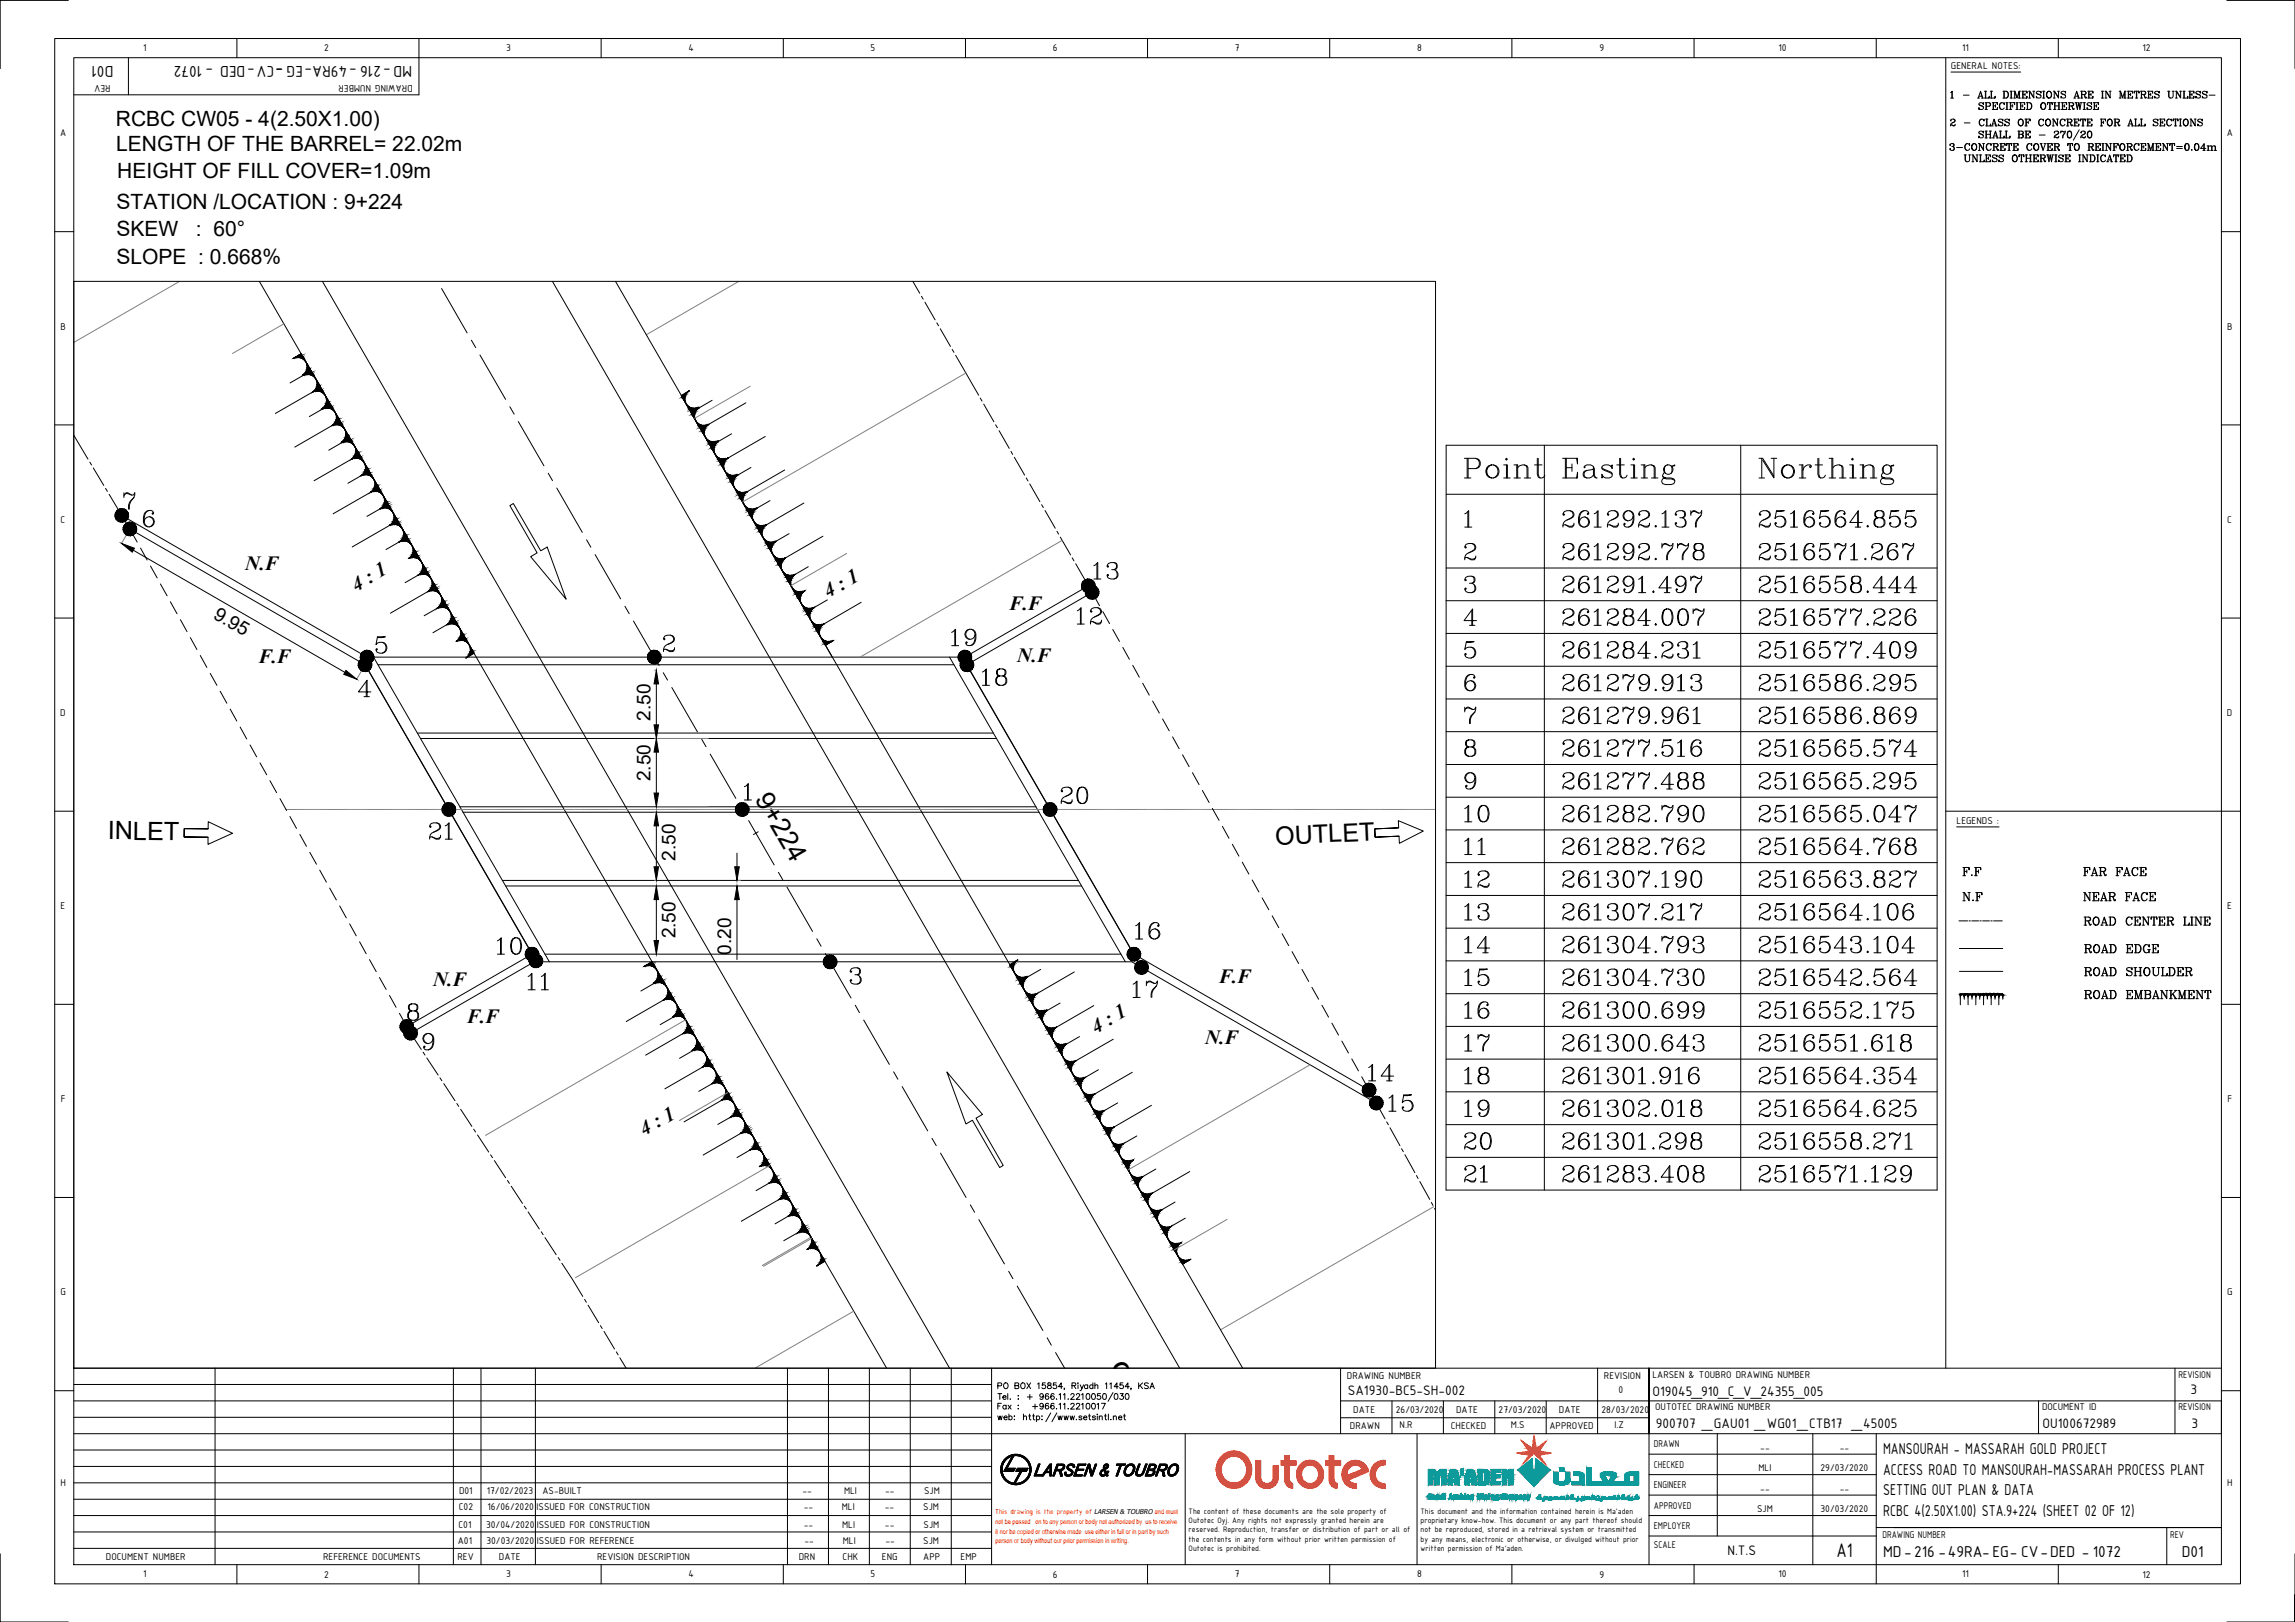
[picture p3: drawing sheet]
<svg xmlns="http://www.w3.org/2000/svg" width="841mm" height="594mm" viewBox="0 0 841 594" stroke-linecap="round" stroke-linejoin="round" font-family="sans-serif">
<defs><g id="words">
<g font-size="15">
<text x="571.9" y="178.9">Easting</text>
<text x="643.8" y="178.9">Northing</text>
</g>
<text font-size="12.2" x="404.3" y="501.8" transform="rotate(60 404.3 501.8)">9+250</text>
<text font-size="11.9" x="535.9" y="176.4">Point</text>
<g font-size="10.1">
<text x="571.9" y="194.4">261292.137</text>
<text x="643.8" y="194.4">2516564.855</text>
<text x="571.9" y="206.4">261292.778</text>
<text x="643.8" y="206.4">2516571.267</text>
<text x="400" y="213.4">13</text>
<text x="571.9" y="218.4">261291.497</text>
<text x="643.8" y="218.4">2516558.444</text>
<text x="394.1" y="229.7">12</text>
<text x="571.9" y="230.4">261284.007</text>
<text x="643.8" y="230.4">2516577.226</text>
<text x="347.8" y="237.8">19</text>
<text x="571.9" y="242.4">261284.231</text>
<text x="643.8" y="242.4">2516577.409</text>
<text x="359.1" y="252.2">18</text>
<text x="571.9" y="254.4">261279.913</text>
<text x="643.8" y="254.4">2516586.295</text>
<text x="571.9" y="266.3">261279.961</text>
<text x="643.8" y="266.3">2516586.869</text>
<text x="571.9" y="278.3">261277.516</text>
<text x="643.8" y="278.3">2516565.574</text>
<text x="571.9" y="290.3">261277.488</text>
<text x="643.8" y="290.3">2516565.295</text>
<text x="388.1" y="295.6">20</text>
<text x="535.9" y="302.3">10</text>
<text x="571.9" y="302.3">261282.790</text>
<text x="643.8" y="302.3">2516565.047</text>
<text x="156.6" y="308.7">21</text>
<text x="535.9" y="314.3">11</text>
<text x="571.9" y="314.3">261282.762</text>
<text x="643.8" y="314.3">2516564.768</text>
<text x="535.9" y="326.3">12</text>
<text x="571.9" y="326.3">261307.190</text>
<text x="643.8" y="326.3">2516563.827</text>
<text x="535.9" y="338.3">13</text>
<text x="571.9" y="338.3">261307.217</text>
<text x="643.8" y="338.3">2516564.106</text>
<text x="415.2" y="345">16</text>
<text x="181.3" y="350.7">10</text>
<text x="535.9" y="350.3">14</text>
<text x="571.9" y="350.3">261304.793</text>
<text x="643.8" y="350.3">2516543.104</text>
<text x="192.6" y="363.7">11</text>
<text x="535.9" y="362.3">15</text>
<text x="571.9" y="362.3">261304.730</text>
<text x="643.8" y="362.3">2516542.564</text>
<text x="414.5" y="366.5">17</text>
<text x="535.9" y="374.3">16</text>
<text x="571.9" y="374.3">261300.699</text>
<text x="643.8" y="374.3">2516552.175</text>
<text x="535.9" y="386.3">17</text>
<text x="571.9" y="386.3">261300.643</text>
<text x="643.8" y="386.3">2516551.618</text>
<text x="500.6" y="397.2">14</text>
<text x="535.9" y="398.3">18</text>
<text x="571.9" y="398.3">261301.916</text>
<text x="643.8" y="398.3">2516564.354</text>
<text x="508" y="408.2">15</text>
<text x="535.9" y="410.3">19</text>
<text x="571.9" y="410.3">261302.018</text>
<text x="643.8" y="410.3">2516564.625</text>
<text x="535.9" y="422.3">20</text>
<text x="571.9" y="422.3">261301.298</text>
<text x="643.8" y="422.3">2516558.271</text>
<text x="535.9" y="434.3">21</text>
<text x="571.9" y="434.3">261283.408</text>
<text x="643.8" y="434.3">2516571.129</text>
</g>
<text font-size="9.8" x="276.5" y="292.7" transform="rotate(60 276.5 292.7)">9+224</text>
<g font-size="9.2">
<text x="39.5" y="307.4" transform="rotate(1 39.5 307.4)">INLET</text>
<text x="467.4" y="309.4" transform="rotate(-2 467.4 309.4)">OUTLET</text>
</g>
<text font-size="7.8" x="673" y="570.3">A1</text>
<g font-size="7.7">
<text x="42.5" y="46.2">RCBC CW05 - 4(2.50X1.00)</text>
<text x="42.6" y="55.5">LENGTH OF THE BARREL= 22.02m</text>
<text x="43" y="65.4">HEIGHT OF FILL COVER=1.09m</text>
<text x="42.7" y="76.7">STATION /LOCATION : 9+224</text>
<text x="42.7" y="86.5">SKEW</text>
<text x="71.8" y="86.5">: 60°</text>
<text x="42.7" y="96.6">SLOPE : 0.668%</text>
</g>
<g font-size="7.4">
<text x="89.9" y="208.7">N.F</text>
<text x="130.6" y="216.8" transform="rotate(-30 130.6 216.8)">4 : 1</text>
<text x="303.6" y="219" transform="rotate(-30 303.6 219)">4 : 1</text>
<text x="369.9" y="223.5">F.F</text>
<text x="94.7" y="242.8">F.F</text>
<text x="372.8" y="242.3">N.F</text>
<text x="158.7" y="361">N.F</text>
<text x="446.6" y="360.1">F.F</text>
<text x="171.1" y="374.7">F.F</text>
<text x="401.6" y="378.6" transform="rotate(-30 401.6 378.6)">4 : 1</text>
<text x="441.6" y="382.4">N.F</text>
<text x="236.2" y="416.1" transform="rotate(-30 236.2 416.1)">4 : 1</text>
</g>
<g font-size="7">
<text x="77.8" y="226.3" transform="rotate(30 77.8 226.3)">9.95</text>
<text x="238.4" y="264" transform="rotate(-90 238.4 264)">2.50</text>
<text x="238.4" y="286.1" transform="rotate(-90 238.4 286.1)">2.50</text>
<text x="247.5" y="315.4" transform="rotate(-90 247.5 315.4)">2.50</text>
<text x="247.5" y="343.7" transform="rotate(-90 247.5 343.7)">2.50</text>
<text x="268" y="349.7" transform="rotate(-90 268 349.7)">0.20</text>
</g>
<g font-size="6.6">
<text x="718.3" y="322.1">F.F</text>
<text x="762.7" y="322.1">FAR FACE</text>
<text x="718.3" y="331.3">N.F</text>
<text x="762.7" y="331.3">NEAR FACE</text>
<text x="763.1" y="350.3">ROAD EDGE</text>
<text x="763.1" y="358.8">ROAD SHOULDER</text>
</g>
<g font-size="6.2">
<text x="41.6" y="24.1" transform="rotate(180 41.6 24.1)">D01</text>
<text x="103.8" y="24.1" transform="rotate(180 103.8 24.1)">-</text>
<text x="151" y="24.1" transform="rotate(180 151 24.1)">MD-216 -49RA-EG -CV-DED - 1072</text>
<text x="762.7" y="340.1">ROAD CENTER LINE</text>
<text x="763.1" y="366.9">ROAD EMBANKMENT</text>
<text x="690.1" y="532.6">MANSOURAH - MASSARAH GOLD PROJECT</text>
<text x="690.1" y="540.1">ACCESS ROAD TO MANSOURAH-MASSARAH PROCESS PLANT</text>
<text x="690.1" y="547.6">SETTING OUT PLAN &amp; DATA</text>
<text x="690.1" y="555.1">RCBC 4(2.50X1.00) STA.9+224 (SHEET 02 OF 12)</text>
<text x="690.1" y="570.1">MD-216 -49RA-EG- CV-DED - 1072</text>
<text x="799.5" y="570.1">D01</text>
</g>
<g font-size="5.4">
<text x="493.9" y="511.1">SA1930-BC5-SH-002</text>
<text x="605.6" y="511.2">O19045_910_C_V_24355_005</text>
<text x="802.7" y="510.6">3</text>
<text x="606.8" y="523.1">900707 _GAU01 _WG01_CTB17 _45005</text>
<text x="748.5" y="523.1">OU100672989</text>
<text x="803" y="523.1">3</text>
<text x="633" y="569.7">N.T.S</text>
</g>
<g font-size="3.9">
<text x="52.5" y="18.8">1</text>
<text x="118.8" y="18.9">2</text>
<text x="185.5" y="18.7">3</text>
<text x="252.3" y="18.8">4</text>
<text x="319" y="18.7">5</text>
<text x="385.9" y="18.8">6</text>
<text x="452.6" y="18.8">7</text>
<text x="519.3" y="18.8">8</text>
<text x="586.1" y="18.7">9</text>
<text x="651.7" y="18.8">10</text>
<text x="719.1" y="18.8">11</text>
<text x="785.1" y="18.9">12</text>
<text x="715" y="25.4">GENERAL NOTES:</text>
<text x="40.5" y="31" transform="rotate(180 40.5 31)">REV</text>
<text x="151.2" y="31" transform="rotate(180 151.2 31)">DRAWING NUMBER</text>
<text x="22" y="50">A</text>
<text x="816" y="50">A</text>
<text x="22.2" y="120.7">B</text>
<text x="816.2" y="120.7">B</text>
<text x="22.2" y="191.4">C</text>
<text x="816.2" y="191.4">C</text>
<text x="22.1" y="262.2">D</text>
<text x="816.1" y="262.2">D</text>
<text x="717" y="301.9">LEGENDS :</text>
<text x="22.2" y="333">E</text>
<text x="816.2" y="333">E</text>
<text x="22.3" y="403.7">F</text>
<text x="816.3" y="403.7">F</text>
<text x="22.2" y="474.4">G</text>
<text x="816.2" y="474.4">G</text>
<text x="493.6" y="505.2">DRAWING NUMBER</text>
<text x="587.8" y="505.2">REVISION</text>
<text x="605.6" y="504.6">LARSEN &amp; TOUBRO DRAWING NUMBER</text>
<text x="798.3" y="504.6">REVISION</text>
<text x="593.1" y="510.1">0</text>
<text x="495.9" y="517.5">DATE</text>
<text x="511.5" y="517.5">26/03/2020</text>
<text x="533.6" y="517.5">DATE</text>
<text x="549.2" y="517.5">27/03/2020</text>
<text x="571.3" y="517.5">DATE</text>
<text x="586.9" y="517.5">28/03/2020</text>
<text x="606.5" y="516.6">OUTOTEC DRAWING NUMBER</text>
<text x="748.3" y="516.6">DOCUMENT ID</text>
<text x="798.3" y="516.6">REVISION</text>
<text x="494.7" y="523.3">DRAWN</text>
<text x="512.9" y="523">N.R</text>
<text x="531.7" y="523.3">CHECKED</text>
<text x="553.7" y="523">M.S</text>
<text x="567.8" y="523.3">APPROVED</text>
<text x="591.6" y="523">I.Z</text>
<text x="606.1" y="530.1">DRAWN</text>
<text x="645.1" y="531.3">--</text>
<text x="674.2" y="531.3">--</text>
<text x="606.1" y="537.6">CHECKED</text>
<text x="644.4" y="538.8">MLI</text>
<text x="667.2" y="538.8">29/03/2020</text>
<text x="22.2" y="544.2">H</text>
<text x="606.1" y="545.1">ENGINEER</text>
<text x="816.2" y="544.2">H</text>
<text x="168.2" y="547.3">D01</text>
<text x="178.4" y="547.3">17/02/2023</text>
<text x="198.8" y="547.3">AS-BUILT</text>
<text x="294" y="547.3">--</text>
<text x="309.3" y="547.3">MLI</text>
<text x="324.4" y="547.3">--</text>
<text x="338.7" y="547.3">SJM</text>
<text x="645.1" y="546.4">--</text>
<text x="674.2" y="546.4">--</text>
<text x="168.1" y="552.9">C02</text>
<text x="178.7" y="552.9">16/06/2020</text>
<text x="196.6" y="552.9">ISSUED FOR CONSTRUCTION</text>
<text x="294.5" y="552.9">--</text>
<text x="308.5" y="552.9">MLI</text>
<text x="324.3" y="552.9">--</text>
<text x="338.4" y="552.9">SJM</text>
<text x="606.1" y="552.6">APPROVED</text>
<text x="643.9" y="553.9">SJM</text>
<text x="667.2" y="553.9">30/03/2020</text>
<text x="168" y="559.6">C01</text>
<text x="178.1" y="559.6">30/04/2020</text>
<text x="196.7" y="559.6">ISSUED FOR CONSTRUCTION</text>
<text x="294.5" y="559.6">--</text>
<text x="308.6" y="559.6">MLI</text>
<text x="324.3" y="559.6">--</text>
<text x="338.4" y="559.6">SJM</text>
<text x="606.1" y="560.1">EMPLOYER</text>
<text x="689.8" y="563.2">DRAWING NUMBER</text>
<text x="795.3" y="563.2">REV</text>
<text x="167.8" y="565.6">A01</text>
<text x="178.3" y="565.6">30/03/2020</text>
<text x="196.8" y="565.6">ISSUED FOR REFERENCE</text>
<text x="294.8" y="565.6">--</text>
<text x="308.8" y="565.6">MLI</text>
<text x="324.5" y="565.6">--</text>
<text x="338.4" y="565.6">SJM</text>
<text x="606.1" y="567">SCALE</text>
<text x="38.8" y="571.3">DOCUMENT NUMBER</text>
<text x="118.4" y="571.3">REFERENCE DOCUMENTS</text>
<text x="167.7" y="571.3">REV</text>
<text x="182.8" y="571.3">DATE</text>
<text x="218.8" y="571.3">REVISION DESCRIPTION</text>
<text x="292.7" y="571.3">DRN</text>
<text x="308.8" y="571.3">CHK</text>
<text x="323.2" y="571.3">ENG</text>
<text x="338.4" y="571.3">APP</text>
<text x="352" y="571.3">EMP</text>
<text x="52.5" y="577.7">1</text>
<text x="118.8" y="577.8">2</text>
<text x="185.5" y="577.7">3</text>
<text x="252.3" y="577.7">4</text>
<text x="319" y="577.7">5</text>
<text x="385.9" y="577.8">6</text>
<text x="452.6" y="577.7">7</text>
<text x="519.3" y="577.7">8</text>
<text x="586.1" y="577.9">9</text>
<text x="651.7" y="577.7">10</text>
<text x="719.1" y="577.7">11</text>
<text x="785.1" y="577.8">12</text>
</g>
<g font-size="3.1">
<text x="435.6" y="554.6">The content of these documents are the sole property of</text>
<text x="435.6" y="557.9">Outotec Oyj. Any rights not expressly granted herein are</text>
<text x="520.6" y="554.6">This document and the information contained herein is Ma'aden</text>
<text x="520.6" y="557.9">proprietary know-how. This document or any part thereof should</text>
<text x="435.6" y="561.3">reserved. Reproduction, transfer or distribution of part or all of</text>
<text x="520.6" y="561.3">not be reproduced, stored in a retrieval system or transmitted</text>
<text x="435.6" y="564.6">the contents in any form without prior written permission of</text>
<text x="435.6" y="567.9">Outotec is prohibited.</text>
<text x="520.6" y="564.6">by any means, electronic or otherwise, or divulged without prior</text>
<text x="520.6" y="567.9">written permission of Ma'aden.</text>
</g>
<text font-size="2.8" fill="#f00" x="364.7" y="554.5">This drawing is the property of</text>
<text font-size="2.5" x="400.9" y="554.5">LARSEN &amp; TOUBRO and must</text>
<g font-size="2.5" fill="#f00">
<text x="364.8" y="558.1">not be passed on to any person or body not authorized by us to receive</text>
<text x="364.8" y="561.7">it nor be copied or otherwise made use either in full or in part by such</text>
<text x="364.8" y="565.3">person or body without our prior permission in writing.</text>
</g>
</g></defs>
<!-- layer: 0 -->
<g fill="none" stroke="#000" stroke-width=".37">
<path d="M107.3 131.3a3.5 3.5 0 0 1 4.8 1.3 3.5 3.5 0 0 1-1.3 4.8M111 137.6a3.5 3.5 0 0 1 4.8 1.2 3.5 3.5 0 0 1-1.3 4.8M114 135.8l-7.7 4.5M114.4 143.6a3.5 3.5 0 0 1 4.8 1.3 3.5 3.5 0 0 1-1.3 4.8M117.5 141.9l-16.6 9.5M118.1 149.8a3.5 3.5 0 0 1 4.8 1.3 3.5 3.5 0 0 1-1.4 4.8 3.5 3.5 0 0 1 4.8 1.3 3.5 3.5 0 0 1-1.3 4.8M121.1 148.1l-7.7 4.5M124.6 154.2l-16.6 9.6M252.7 143.1a3.5 3.5 0 0 0-1.3 4.7 3.5 3.5 0 0 0 4.8 1.3M256.2 149.3a3.5 3.5 0 0 0-1.2 4.8 3.5 3.5 0 0 0 4.7 1.3M259.8 155.4a3.5 3.5 0 0 0-1.3 4.8 3.5 3.5 0 0 0 4.8 1.2M261 146.6l-7.8 4.5"/>
<path d="M268.1 158.9l-7.8 4.5M273.3 147.5l-16.5 9.6M280.4 159.9l-16.5 9.5M125.2 162.2a3.5 3.5 0 0 1 4.7 1.2 3.5 3.5 0 0 1-1.2 4.8M128.2 160.4l-7.7 4.5M128.7 168.2a3.5 3.5 0 0 1 4.8 1.3 3.5 3.5 0 0 1-1.3 4.8 3.5 3.5 0 0 1 4.8 1.2 3.5 3.5 0 0 1-1.3 4.8 3.5 3.5 0 0 1 4.8 1.3 3.5 3.5 0 0 1-1.3 4.8M131.8 166.5l-16.7 9.6M135.3 172.5l-7.8 4.5M263.3 161.6a3.5 3.5 0 0 0-1.2 4.8 3.5 3.5 0 0 0 4.8 1.3 3.5 3.5 0 0 0-1.3 4.7 3.5 3.5 0 0 0 4.8 1.3M270.5 173.9a3.5 3.5 0 0 0-1.3 4.8 3.5 3.5 0 0 0 4.8 1.3M275.2 171.2l-7.8 4.5M287.6 172.1l-16.7 9.7"/>
<path d="M135.7 180.4l-13.6 7.8M139.2 186.4a3.5 3.5 0 0 1 4.8 1.3 3.5 3.5 0 0 1-1.3 4.8M142.3 184.7l-7.8 4.4M142.7 192.5a3.5 3.5 0 0 1 4.8 1.2 3.5 3.5 0 0 1-1.3 4.8 3.5 3.5 0 0 1 4.8 1.3 3.5 3.5 0 0 1-1.3 4.8 3.5 3.5 0 0 1 4.7 1.3 3.5 3.5 0 0 1-1.2 4.8 3.5 3.5 0 0 1 4.7 1.3 3.5 3.5 0 0 1-1.3 4.7 3.5 3.5 0 0 1 4.8 1.3 3.5 3.5 0 0 1-1.2 4.8M145.7 190.7l-16.6 9.6M149.3 196.8l-7.8 4.5M273.9 180a3.5 3.5 0 0 0-1.3 4.8 3.5 3.5 0 0 0 4.8 1.3 3.5 3.5 0 0 0-1.3 4.8 3.5 3.5 0 0 0 4.8 1.2 3.5 3.5 0 0 0-1.3 4.8 3.5 3.5 0 0 0 4.8 1.3M282.2 183.4l-7.8 4.4M284.4 198.2a3.5 3.5 0 0 0-1.2 4.8 3.5 3.5 0 0 0 4.7 1.2M289.2 195.5l-7.8 4.5M294.6 184.2l-13.6 8M301.6 196.4l-16.7 9.6"/>
<path d="M156.2 208.9l-7.8 4.5M159.7 215l-16.6 9.6M287.9 204.3a3.5 3.5 0 0 0-1.2 4.7 3.5 3.5 0 0 0 4.7 1.3 3.5 3.5 0 0 0-1.2 4.8 3.5 3.5 0 0 0 4.8 1.3M294.9 216.4a3.5 3.5 0 0 0-1.2 4.8 3.5 3.5 0 0 0 4.7 1.2M296.2 207.6l-7.8 4.5M303.2 219.7l-7.8 4.5M160.2 222.8a3.5 3.5 0 0 1 4.8 1.3 3.5 3.5 0 0 1-1.3 4.7M163.2 221.1l-7.8 4.4M163.7 228.9a3.5 3.5 0 0 1 4.7 1.3 3.5 3.5 0 0 1-1.3 4.7M166.4 227.3l-7.7 4.4M167.2 234.9a3.5 3.5 0 0 1 4.7 1.3 3.5 3.5 0 0 1-1.2 4.8M298.4 222.4a3.5 3.5 0 0 0-1.2 4.8 3.5 3.5 0 0 0 4.7 1.3 3.5 3.5 0 0 0-1.2 4.8 3.5 3.5 0 0 0 4.8 1.2"/>
<path d="M315.6 220.6l-16.7 9.7M277.9 304.6l-1.8 1.1M235.9 354a3.5 3.5 0 0 1 4.8 1.3 3.5 3.5 0 0 1-1.3 4.8M242.6 358.5l-7.7 4.5M373 351.5a3.5 3.5 0 0 0-1.2 4.8 3.5 3.5 0 0 0 4.7 1.3M376.6 357.8a3.5 3.5 0 0 0-1.3 4.8 3.5 3.5 0 0 0 4.8 1.2 3.5 3.5 0 0 0-1.2 4.8 3.5 3.5 0 0 0 4.7 1.3M381.4 355.1l-7.8 4.5M393.7 356l-16.6 9.6M239.6 360.2a3.5 3.5 0 0 1 4.7 1.3 3.5 3.5 0 0 1-1.2 4.8M243 366.3a3.5 3.5 0 0 1 4.8 1.3 3.5 3.5 0 0 1-1.3 4.8M246.1 364.6l-16.6 9.6M246.7 372.5a3.5 3.5 0 0 1 4.7 1.3 3.5 3.5 0 0 1-1.2 4.8"/>
<path d="M249.7 370.8l-7.8 4.5M250.1 378.6a3.5 3.5 0 0 1 4.8 1.3 3.5 3.5 0 0 1-1.3 4.8M253.1 376.9l-16.5 9.6M383.7 370.1a3.5 3.5 0 0 0-1.3 4.8 3.5 3.5 0 0 0 4.8 1.2M387.3 376.1a3.5 3.5 0 0 0-1.3 4.8 3.5 3.5 0 0 0 4.8 1.3M388.5 367.4l-7.8 4.5M395.6 379.7l-7.8 4.4M400.8 368.3l-16.5 9.6M718.3 364.9a.7 .7 0 0 1 .7-.7 .7 .7 0 0 1 .7 .7M718.4 364.2v3.8M719.8 364.9a.7 .7 0 0 1 .7-.7 .7 .7 0 0 1 .7 .7 .7 .7 0 0 1 .7-.7 .7 .7 0 0 1 .7 .7M719.8 364.2v1.8"/>
<path d="M721.2 364.2v3.8M722.7 364.2v1.8M722.7 364.9a.7 .7 0 0 1 .7-.7 .7 .7 0 0 1 .7 .7 .72 .72 0 0 1 .7-.7 .72 .72 0 0 1 .7 .7 .7 .7 0 0 1 .7-.7 .7 .7 0 0 1 .7 .7 .7 .7 0 0 1 .7-.7 .7 .7 0 0 1 .7 .7 .7 .7 0 0 1 .7-.7 .7 .7 0 0 1 .7 .7M724.1 364.2v3.8M725.5 364.2v1.8M726.9 364.2v3.8M728.3 364.2v1.7M729.7 364.9a.7 .7 0 0 1 .7-.7 .7 .7 0 0 1 .7 .7 .7 .7 0 0 1 .7-.7 .7 .7 0 0 1 .7 .7 .7 .7 0 0 1 .7-.7 .7 .7 0 0 1 .7 .7M729.7 364.9v3.1M731.1 364.2v1.8M732.5 364.2v3.8M733.9 364.2v1.8"/>
<path d="M253.7 384.9a3.5 3.5 0 0 1 4.8 1.3 3.5 3.5 0 0 1-1.3 4.7M256.8 383.1l-7.8 4.5M257.3 390.9a3.5 3.5 0 0 1 4.8 1.3 3.5 3.5 0 0 1-1.3 4.8 3.5 3.5 0 0 1 4.8 1.3 3.5 3.5 0 0 1-1.3 4.7 3.5 3.5 0 0 1 4.8 1.3 3.5 3.5 0 0 1-1.3 4.8 3.5 3.5 0 0 1 4.8 1.2 3.5 3.5 0 0 1-1.3 4.8M260.3 389.2l-16.6 9.6M263.8 395.2l-7.7 4.5M390.9 382.4a3.5 3.5 0 0 0-1.3 4.8 3.5 3.5 0 0 0 4.8 1.3M394.3 388.5a3.5 3.5 0 0 0-1.3 4.7 3.5 3.5 0 0 0 4.8 1.3 3.5 3.5 0 0 0-1.3 4.8 3.5 3.5 0 0 0 4.8 1.3M402.5 391.8l-7.7 4.5M408 380.6l-16.7 9.6M414.9 392.7l-13.6 7.9a3.5 3.5 0 0 0-1.3 4.8 3.5 3.5 0 0 0 4.8 1.3 3.5 3.5 0 0 0-1.2 4.7 3.5 3.5 0 0 0 4.7 1.3 3.5 3.5 0 0 0-1.3 4.8 3.5 3.5 0 0 0 4.8 1.3 3.5 3.5 0 0 0-1.3 4.7 3.5 3.5 0 0 0 4.8 1.3 3.5 3.5 0 0 0-1.2 4.8 3.5 3.5 0 0 0 4.7 1.3 3.5 3.5 0 0 0-1.2 4.8 3.5 3.5 0 0 0 4.7 1.2 3.5 3.5 0 0 0-1.2 4.8 3.5 3.5 0 0 0 4.8 1.3M264.3 403.1l-13.6 7.8M270.8 407.4l-7.8 4.4"/>
<path d="M271.3 415.2a3.5 3.5 0 0 1 4.7 1.3 3.5 3.5 0 0 1-1.2 4.7 3.5 3.5 0 0 1 4.7 1.3 3.5 3.5 0 0 1-1.2 4.8 3.5 3.5 0 0 1 4.7 1.3 3.5 3.5 0 0 1-1.3 4.7M274.3 413.4l-16.6 9.7M277.8 419.5l-7.7 4.5M409.6 404l-7.8 4.4M416.6 416.1l-7.8 4.5M422 404.8l-16.7 9.7M281.8 433.4a3.5 3.5 0 0 1 4.7 1.3 3.5 3.5 0 0 1-1.2 4.7M284.8 431.6l-7.7 4.5M285.2 439.4a3.5 3.5 0 0 1 4.8 1.3 3.5 3.5 0 0 1-1.3 4.8 3.5 3.5 0 0 1 4.8 1.3 3.5 3.5 0 0 1-1.3 4.7 3.5 3.5 0 0 1 4.8 1.3 3.5 3.5 0 0 1-1.3 4.8 3.5 3.5 0 0 1 4.8 1.3 3.5 3.5 0 0 1-1.3 4.8M288.3 437.7l-16.7 9.6M423.6 428.2l-7.8 4.5M436 429.1l-16.7 9.6"/>
<path d="M291.8 443.8l-7.8 4.4M295 450l-7.8 4.4M425.9 443a3.5 3.5 0 0 0-1.3 4.8 3.5 3.5 0 0 0 4.8 1.3M429.3 449.1a3.5 3.5 0 0 0-1.2 4.8 3.5 3.5 0 0 0 4.7 1.2 3.5 3.5 0 0 0-1.2 4.8 3.5 3.5 0 0 0 4.8 1.3M430.6 440.3l-7.7 4.5M434.4 446.2l-7.8 4.5M491.3 519.3h113M491.3 501.1v24M510.1 513.1v12M528.9 513.1v12M547.8 513.1v12M566.6 513.1v12"/>
<path d="M585.5 501.1v24M604.3 501.1v24v-12h-113"/>
</g>
<!-- layer: 0-CURB -->
<path d="M95.1 103.1l229.8 398M225.6 103.1l229.8 398M718 347.4h15.9" fill="none" stroke="#000" stroke-width=".37"/>
<!-- layer: 0- R.C.B.C -->
<g fill="none" stroke="#000" stroke-width=".37">
<path d="M27 103.1h499.1v398h-499.1zM44.6 188.8l90.6 52.3M50.3 198.6l-2.7-4.9 86.2 49.8 62.8 108.8M51.5 200.8l2.4 4.3M55.1 207.3l2.5 4.4M58.8 213.9l2.4 4.3M398.9 214.6l-45.3 26.1h-219.1M62.4 220.4l2.5 4.4M66.1 227l2.4 4.3M69.8 233.5l2.4 4.4M402.9 221.8l-2.7-4.8-45.9 26.5M407.8 230.6l2.4 4.3"/>
<path d="M411.5 237.1l2.4 4.4M73.4 240.1l2.4 4.3M77 246.6l2.5 4.4M80.7 253.2l2.4 4.4M84.4 259.7l2.4 4.4M133.9 243.6l62.8 108.7h218.1l89.5 51.7M136.9 240.7l64.4 111.6M138.5 243.5h211.1M240.5 250.5v15M348 240.7l64.4 111.6M352.6 240.7l65.6 113.5M352.7 240.7l65.6 113.6"/>
<path d="M415.1 243.7l2.4 4.3M418.7 250.2l2.5 4.4M422.4 256.8l2.4 4.4M88 266.3l2.4 4.4M91.6 272.9l2.5 4.3M95.3 279.4l2.4 4.4M152.9 268.5h211.1M154.1 270.5h211.1M240.5 275.5v15M426 263.3l2.5 4.4M429.7 269.9l2.4 4.3M433.4 276.5l2.4 4.3"/>
<path d="M98.9 285.9l2.5 4.4M102.6 292.5l2.4 4.4M106.2 299.1l2.5 4.3M168.5 295.5h211.1M169.7 297.5h211.1M437 283l2.4 4.4M440.6 289.5l2.5 4.4M444.3 296.1l2.4 4.4M109.9 305.6l2.4 4.4M113.5 312.2l2.5 4.3M117.2 318.7l2.4 4.4M240.5 302.5v15"/>
<path d="M270.1 312.5v5M448 302.7l2.4 4.3M451.6 309.2l2.4 4.4M455.2 315.8l2.5 4.3M120.8 325.3l2.5 4.3M124.5 331.8l2.4 4.4M128.1 338.4l2.4 4.3M184.1 322.5h211.1M185.3 324.5h211.1M240.5 329.5v15M270.1 329.5v22M458.9 322.3l2.4 4.4"/>
<path d="M462.5 328.9l2.5 4.3M466.2 335.4l2.4 4.4M131.8 344.9l2.4 4.4M135.4 351.5l2.5 4.4M139.1 358l2.4 4.4M195 349.5l-45.9 26.5-2.7-4.8M196.4 351.9l-45.9 26.5M199.7 349.5h211.1M415.5 349.5l86.2 49.8M469.8 342l2.5 4.3M473.5 348.5l2.4 4.4M477.1 355.1l2.5 4.4"/>
<path d="M142.7 364.6l2.4 4.3M480.8 361.6l2.4 4.4M484.4 368.2l2.5 4.3M488.1 374.7l2.4 4.4M491.7 381.3l2.4 4.4M495.4 387.8l2.4 4.4"/>
</g>
<!-- layer: C-ROAD-CORR -->
<g fill="none" stroke="#808080" stroke-width=".37">
<path d="M65.7 103.1l-38.6 22.3M104 118.6l-18.8 10.9M270.7 103.1l-33.9 19.5M353.9 136.7l-81.7 47.1M274.9 141.4l-20.4 11.8M389.2 197.9l-74 42.8M310.3 202.7l-20.4 11.8M251.2 373.5l-73.3 42.4M480.1 390l-66.6 38.5M266.6 400.2l-17.6 10.2M282.1 426.9l-71.2 41.1M297.2 453.2l-17.9 10.3"/>
<path d="M297.5 453.6l-17.7 10.2M449.7 446.6l-19.4 11.2M525.4 442l-78.1 45.1M312.8 480.2l-36 20.9"/>
</g>
<!-- layer: C-ROAD-CORR-BNDY -->
<g fill="none" stroke="#000" stroke-width=".37">
<path d="M334.5 103.1l2.5 4.3M337.7 108.5l.6 1.1M338.9 110.7l3.8 6.5M343.3 118.3l.6 1M344.6 120.4l3.7 6.5M348.9 128l.7 1M350.2 130.1l8.4 14.7M27.1 159.4l5.1 8.8M359.2 145.8l.7 1.1M360.5 148l3.7 6.5M364.9 155.6l.6 1M366.1 157.7l3.8 6.5"/>
<path d="M32.9 169.3l.7 1M34.2 171.4l3.8 6.4M38.7 178.9l.7 1.1M370.5 165.3l.6 1.1M371.7 167.5l3.8 6.5M376.1 175.1l.6 1.1M377.3 177.2l3.8 6.5M40 181l4.6 7.8M381.7 184.8l.6 1.1M383 187l3.7 6.5M387.3 194.6l.6 1M388.6 196.7l3.7 6.6"/>
<path d="M392.9 204.3l.7 1.1M394.2 206.5l4.7 8.1M150.5 378.4l3.9 6M155.1 385.4l.6 1M156.4 387.5l4.2 6.3M161.2 394.8l.7 1M162.6 396.9l4.1 6.3M167.4 404.2l.7 1M168.8 406.3l4.1 6.3M173.6 413.6l.7 1M175 415.7l4.1 6.3M504.3 404l3.3 5.8"/>
<path d="M508.2 410.9l.6 1.1M509.4 413.1l3.6 6.5M179.8 423l.7 1M181.2 425.1l4.1 6.2M186 432.4l.7 1M187.4 434.5l4.1 6.2M513.6 420.7l.7 1.1M514.8 422.9l3.7 6.6M519.1 430.5l.6 1.1M520.3 432.7l3.6 6.6M192.1 441.8l.8 1M193.5 443.9l4.1 6.2"/>
<path d="M198.4 451.2l.6 1M199.7 453.3l4.1 6.2M524.5 440.4l.6 1.1M525.7 442.6l.3 .5M204.5 460.6l.7 1M205.9 462.7l7.7 12.1M214.2 475.9l.7 1.1M215.5 478l3.9 6.5M220 485.5l.7 1.1M221.3 487.7l3.9 6.4M225.9 495.1l.6 1.1M227.1 497.3l2.3 3.8"/>
</g>
<!-- layer: CT-ROAD-CL -->
<g fill="none" stroke="#000" stroke-width=".37">
<path d="M161.8 105.7l9.4 16.2M172.7 124.6l1.6 2.7M175.9 130l9.4 16.3M186.8 149l1.6 2.7M189.9 154.4l9.4 16.2M200.9 173.3l1.6 2.7M204 178.7l9.4 16.3M215 197.7l1.5 2.7M218.1 203.1l9.3 16.2M229 222.1l1.6 2.7M232.1 227.5l9.4 16.2M243.1 246.4l1.5 2.7"/>
<path d="M246.2 251.8l9.4 16.3M257.2 270.8l1.5 2.7M260.3 276.2l9.3 16.2M271.2 295.1l1.6 2.7M274.3 300.5l9.4 16.3M285.3 319.5l1.5 2.7M288.4 324.9l9.4 16.2M717.9 337.3h3.1M721.6 337.3h.5M722.6 337.3h2.5M725.5 337.3h.5M726.6 337.3h2.5"/>
<path d="M729.6 337.3h.5M730.6 337.3h3.1M299.3 343.8l1.6 2.8M302.5 349.3l9.4 16.2M313.4 368.2l1.5 2.7M316.5 373.6l9.4 16.3M327.5 392.6l1.5 2.7M330.6 398l9.4 16.2M341.5 416.9l1.6 2.7M344.7 422.3l9.3 16.3M355.6 441.3l1.6 2.7M358.7 446.7l9.4 16.2"/>
<path d="M369.6 465.6l1.6 2.7M372.8 471.1l9.4 16.2M383.7 490l1.6 2.7M386.8 495.4l3.3 5.7"/>
</g>
<!-- layer: 0-SHOULDER -->
<path d="M118.2 103.1l229.8 398M202.5 103.1l229.8 398M718 355.8h15.9M718.4 364.2h15.5" fill="none" stroke="#000" stroke-width=".37"/>
<!-- layer: C-ROAD-SAMP -->
<g fill="none" stroke="#808080" stroke-width=".37">
<path d="M104.8 296.5h.3M105.2 296.5h.2M105.6 296.5h.2M105.9 296.5h.3M106.3 296.5h.3M106.7 296.5h.3M107.1 296.5h.2M107.5 296.5h.2M107.8 296.5h.3M108.2 296.5h.2M108.6 296.5h.2M109 296.5h.2"/>
<path d="M109.3 296.5h.3M109.7 296.5h.3M110.1 296.5h.2M110.4 296.5h.3M110.8 296.5h.3M111.2 296.5h.2M111.6 296.5h.2M112 296.5h.2M112.3 296.5h.3M112.7 296.5h.2M113.1 296.5h.2M113.4 296.5h.3"/>
<path d="M113.8 296.5h.3M114.2 296.5h.3M114.6 296.5h.2M115 296.5h.2M115.3 296.5h.3M115.7 296.5h.2M116.1 296.5h.2M116.4 296.5h.3M116.8 296.5h.3M117.2 296.5h.3M117.6 296.5h.2M118 296.5h.6"/>
<path d="M118.7 296.5h.2M119.1 296.5h.2M119.5 296.5h.2M119.8 296.5h.3M120.2 296.5h.3M120.6 296.5h.6M121.3 296.5h.3M121.7 296.5h.2M122.1 296.5h.2M122.5 296.5h.2M122.8 296.5h.3M123.2 296.5h.6"/>
<path d="M123.9 296.5h.3M124.3 296.5h.3M124.7 296.5h.3M125.1 296.5h.2M125.5 296.5h.2M125.8 296.5h.6M126.6 296.5h.2M126.9 296.5h.3M127.3 296.5h.3M127.7 296.5h.3M128.1 296.5h.2M128.5 296.5h.2"/>
<path d="M128.8 296.5h.3M129.2 296.5h.2M129.6 296.5h.2M129.9 296.5h.3M130.3 296.5h.3M130.7 296.5h.3M131.1 296.5h.2M131.5 296.5h.2M131.8 296.5h.3M132.2 296.5h.2M132.6 296.5h.2M133 296.5h.2"/>
<path d="M133.3 296.5h.3M133.7 296.5h.3M134.1 296.5h.2M134.4 296.5h.3M134.8 296.5h.3M135.2 296.5h.3M135.6 296.5h.2M136 296.5h.2M136.3 296.5h.3M136.7 296.5h.2M137.1 296.5h.2M137.4 296.5h.3"/>
<path d="M137.8 296.5h.3M138.2 296.5h.3M138.6 296.5h.2M139 296.5h.2M139.3 296.5h.3M139.7 296.5h.2M140.1 296.5h.2M140.4 296.5h.3M140.8 296.5h.3M141.2 296.5h.3M141.6 296.5h.2M142 296.5h.2"/>
<path d="M142.3 296.5h.3M142.7 296.5h.2M143.1 296.5h.2M143.5 296.5h.2M143.8 296.5h.3M144.2 296.5h.3M144.6 296.5h.2M144.9 296.5h.3M145.3 296.5h.3M145.7 296.5h.3M146.1 296.5h.2M146.5 296.5h.2"/>
<path d="M146.8 296.5h.3M147.2 296.5h.6M147.9 296.5h.3M148.3 296.5h.3M148.7 296.5h.3M149.1 296.5h.2M149.5 296.5h.2M149.8 296.5h.6M150.6 296.5h.2M150.9 296.5h.3M151.3 296.5h.3M151.7 296.5h.3"/>
<path d="M152.1 296.5h.2M152.5 296.5h.6M153.2 296.5h.2M153.6 296.5h.2M154 296.5h.2M154.3 296.5h.3M154.7 296.5h.3M155.1 296.5h.6M155.8 296.5h.3M156.2 296.5h.2M156.6 296.5h.2M157 296.5h.2"/>
<path d="M157.3 296.5h.3M157.7 296.5h.3M158.1 296.5h.2M158.4 296.5h.3M158.8 296.5h.3M159.2 296.5h.3M159.6 296.5h.2M160 296.5h.2M160.3 296.5h.3M160.7 296.5h.2M161.1 296.5h.2M161.4 296.5h.3"/>
<path d="M161.8 296.5h.3M162.2 296.5h.3M162.6 296.5h.2M163 296.5h.2M163.4 296.5h.2M163.7 296.5h.2M164.1 296.5h.2M164.5 296.5h.2M164.8 296.5h.3M165.2 296.5h.3M165.6 296.5h.2M166 296.5h.2"/>
<path d="M166.3 296.5h.3M166.7 296.5h.2M167.1 296.5h.2M167.5 296.5h.2M167.8 296.5h.3M168.2 296.5h.3M168.6 296.5h.2M168.9 296.5h.3M169.3 296.5h.3M169.7 296.5h.3M170.1 296.5h.2M170.5 296.5h.2"/>
<path d="M170.8 296.5h.3M171.2 296.5h.2M171.6 296.5h.2M171.9 296.5h.3M172.3 296.5h.3M172.7 296.5h.3M173.1 296.5h.2M173.5 296.5h.2M173.8 296.5h.3M174.2 296.5h.2M174.6 296.5h.2M174.9 296.5h.3"/>
<path d="M175.3 296.5h.3M175.7 296.5h.3M176.1 296.5h.2M176.5 296.5h.6M177.2 296.5h.2M177.6 296.5h.2M178 296.5h.2M178.3 296.5h.3M178.7 296.5h.3M179.1 296.5h.6M179.8 296.5h.3M180.2 296.5h.3"/>
<path d="M180.6 296.5h.2M181 296.5h.2M181.3 296.5h.3M181.7 296.5h.6M182.4 296.5h.3M182.8 296.5h.3M183.2 296.5h.3M183.6 296.5h.2M184 296.5h.2M184.3 296.5h.6M185.1 296.5h.2M185.4 296.5h.3"/>
<path d="M185.8 296.5h.3M186.2 296.5h.3M186.6 296.5h.2M187 296.5h.2M187.4 296.5h.2M187.7 296.5h.2M188.1 296.5h.2M188.5 296.5h.2M188.8 296.5h.3M189.2 296.5h.3M189.6 296.5h.3M190 296.5h.2"/>
<path d="M190.3 296.5h.3M190.7 296.5h.3M191.1 296.5h.2M191.5 296.5h.2M191.8 296.5h.3M192.2 296.5h.3M192.6 296.5h.2M192.9 296.5h.3M193.3 296.5h.3M193.7 296.5h.3M194.1 296.5h.2M194.5 296.5h.2"/>
<path d="M194.8 296.5h.3M195.2 296.5h.2M195.6 296.5h.2M195.9 296.5h.3M196.3 296.5h.3M196.7 296.5h.3M197.1 296.5h.2M197.5 296.5h.2M197.9 296.5h.2M198.2 296.5h.2M198.6 296.5h.2M199 296.5h.2"/>
<path d="M199.3 296.5h.3M199.7 296.5h.3M200.1 296.5h.2M200.5 296.5h.2M200.8 296.5h.3M201.2 296.5h.3M201.6 296.5h.2M202 296.5h.2M202.3 296.5h.3M202.7 296.5h.3M203.1 296.5h.2M203.4 296.5h.3"/>
<path d="M203.8 296.5h.3M204.2 296.5h.3M204.6 296.5h.2M205 296.5h.2M205.3 296.5h.3M205.7 296.5h.2M206.1 296.5h.2M206.4 296.5h.3M206.8 296.5h.3M207.2 296.5h.3M207.6 296.5h.2M208 296.5h.2"/>
<path d="M208.4 296.5h.5M209.1 296.5h.2M209.5 296.5h.2M209.8 296.5h.3M210.2 296.5h.3M210.6 296.5h.2M211 296.5h.6M211.7 296.5h.2M212.1 296.5h.2M212.5 296.5h.2M212.8 296.5h.3M213.2 296.5h.3"/>
<path d="M213.6 296.5h.6M214.3 296.5h.3M214.7 296.5h.3M215.1 296.5h.2M215.5 296.5h.2M215.8 296.5h.3M216.2 296.5h.3M216.6 296.5h.2M216.9 296.5h.3M217.3 296.5h.3M217.7 296.5h.3M218.1 296.5h.2"/>
<path d="M218.5 296.5h.2M218.8 296.5h.3M219.2 296.5h.2M219.6 296.5h.2M219.9 296.5h.3M220.3 296.5h.3M220.7 296.5h.3M221.1 296.5h.2M221.5 296.5h.2M221.9 296.5h.2M222.2 296.5h.2M222.6 296.5h.2"/>
<path d="M223 296.5h.2M223.3 296.5h.3M223.7 296.5h.3M224.1 296.5h.3M224.5 296.5h.2M224.8 296.5h.3M225.2 296.5h.3M225.6 296.5h.2M226 296.5h.2M226.3 296.5h.3M226.7 296.5h.3M227.1 296.5h.2"/>
<path d="M227.4 296.5h.3M227.8 296.5h.3M228.2 296.5h.3M228.6 296.5h.2M229 296.5h.2M229.3 296.5h.3M229.7 296.5h.2M230.1 296.5h.2M230.4 296.5h.3M230.8 296.5h.3M231.2 296.5h.3M231.6 296.5h.2"/>
<path d="M232 296.5h.2M232.4 296.5h.2M232.7 296.5h.2M233.1 296.5h.2M233.5 296.5h.2M233.8 296.5h.3M234.2 296.5h.3M234.6 296.5h.3M235 296.5h.2M235.3 296.5h.3M235.7 296.5h.3M236.1 296.5h.2"/>
<path d="M236.5 296.5h.2M236.8 296.5h.3M237.2 296.5h.3M237.6 296.5h.6M238.3 296.5h.3M238.7 296.5h.3M239.1 296.5h.2M239.5 296.5h.2M239.8 296.5h.3M240.2 296.5h.6M240.9 296.5h.3M241.3 296.5h.3"/>
<path d="M241.7 296.5h.3M242.1 296.5h.2M242.5 296.5h.2M242.9 296.5h.5M243.6 296.5h.2M244 296.5h.2M244.3 296.5h.3M244.7 296.5h.3M245.1 296.5h.2M245.5 296.5h.2M245.9 296.5h.2M246.2 296.5h.3"/>
<path d="M246.6 296.5h.2M247 296.5h.2M247.3 296.5h.3M247.7 296.5h.3M248.1 296.5h.3M248.5 296.5h.2M248.8 296.5h.3M249.2 296.5h.3M249.6 296.5h.2M250 296.5h.2M250.3 296.5h.3M250.7 296.5h.3"/>
<path d="M251.1 296.5h.2M251.4 296.5h.3M251.8 296.5h.3M252.2 296.5h.3M252.6 296.5h.2M253 296.5h.2M253.4 296.5h.2M253.7 296.5h.2M254.1 296.5h.2M254.5 296.5h.2M254.8 296.5h.3M255.2 296.5h.3"/>
<path d="M255.6 296.5h.2M256 296.5h.2M256.4 296.5h.2M256.7 296.5h.2M257.1 296.5h.2M257.5 296.5h.2M257.8 296.5h.3M258.2 296.5h.3M258.6 296.5h.3M259 296.5h.2M259.3 296.5h.3M259.7 296.5h.3"/>
<path d="M260.1 296.5h.2M260.5 296.5h.2M260.8 296.5h.3M261.2 296.5h.3M261.6 296.5h.2M261.9 296.5h.3M262.3 296.5h.3M262.7 296.5h.3M263.1 296.5h.2M263.5 296.5h.2M263.8 296.5h.3M264.2 296.5h.2"/>
<path d="M264.6 296.5h.2M265 296.5h.2M265.3 296.5h.3M265.7 296.5h.3M266.1 296.5h.2M266.5 296.5h.2M266.9 296.5h.5M267.6 296.5h.2M268 296.5h.2M268.3 296.5h.3M268.7 296.5h.3M269.1 296.5h.3"/>
<path d="M269.5 296.5h.6M270.2 296.5h.3M270.6 296.5h.2M271 296.5h.2M271.3 296.5h.3M271.7 296.5h.6M272.4 296.5h.3M272.8 296.5h.6M273.5 296.5h.3M273.9 296.5h.2M274.3 296.5h.2M274.6 296.5h.3"/>
<path d="M275 296.5h.3M275.4 296.5h.3M275.8 296.5h.2M276.1 296.5h.3M276.5 296.5h.3M276.9 296.5h.2M277.3 296.5h.2M277.7 296.5h.2M278 296.5h.3M278.4 296.5h.2M278.8 296.5h.2M279.1 296.5h.3"/>
<path d="M279.5 296.5h.3M279.9 296.5h.2M280.3 296.5h.2M280.7 296.5h.2M281 296.5h.2M281.4 296.5h.2M281.8 296.5h.2M282.1 296.5h.3M282.5 296.5h.3M282.9 296.5h.3M283.3 296.5h.2M283.7 296.5h.2"/>
<path d="M284 296.5h.3M284.4 296.5h.2M284.8 296.5h.2M285.1 296.5h.3M285.5 296.5h.3M285.9 296.5h.3M286.3 296.5h.2M286.6 296.5h.3M287 296.5h.3M287.4 296.5h.2M287.8 296.5h.2M288.1 296.5h.3"/>
<path d="M288.5 296.5h.3M288.9 296.5h.2M289.2 296.5h.3M289.6 296.5h.3M290 296.5h.3M290.4 296.5h.2M290.8 296.5h.2M291.2 296.5h.2M291.5 296.5h.2M291.9 296.5h.2M292.3 296.5h.2M292.6 296.5h.3"/>
<path d="M293 296.5h.3M293.4 296.5h.3M293.8 296.5h.2M294.2 296.5h.6M294.9 296.5h.2M295.3 296.5h.2M295.6 296.5h.3M296 296.5h.3M296.4 296.5h.3M296.8 296.5h.6M297.5 296.5h.3M297.9 296.5h.2"/>
<path d="M298.3 296.5h.2M298.6 296.5h.3M299 296.5h.3M299.4 296.5h.6M300.1 296.5h.3M300.5 296.5h.3M300.9 296.5h.2M301.3 296.5h.2M301.7 296.5h.2M302 296.5h.6M302.8 296.5h.2M303.1 296.5h.3"/>
<path d="M303.5 296.5h.3M303.9 296.5h.3M304.3 296.5h.2M304.7 296.5h.2M305 296.5h.3M305.4 296.5h.2M305.8 296.5h.2M306.1 296.5h.3M306.5 296.5h.3M306.9 296.5h.3M307.3 296.5h.2M307.7 296.5h.2"/>
<path d="M308 296.5h.3M308.4 296.5h.2M308.8 296.5h.2M309.1 296.5h.3M309.5 296.5h.3M309.9 296.5h.3M310.3 296.5h.2M310.6 296.5h.3M311 296.5h.3M311.4 296.5h.2M311.8 296.5h.2M312.2 296.5h.2"/>
<path d="M312.5 296.5h.3M312.9 296.5h.2M313.3 296.5h.2M313.6 296.5h.3M314 296.5h.3M314.4 296.5h.2M314.8 296.5h.2M315.2 296.5h.2M315.5 296.5h.3M315.9 296.5h.2M316.3 296.5h.2M316.6 296.5h.3"/>
<path d="M317 296.5h.3M317.4 296.5h.3M317.8 296.5h.2M318.2 296.5h.2M318.5 296.5h.3M318.9 296.5h.2M319.3 296.5h.2M319.6 296.5h.3M320 296.5h.3M320.4 296.5h.3M320.8 296.5h.2M321.1 296.5h.3"/>
<path d="M321.5 296.5h.3M321.9 296.5h.2M322.3 296.5h.2M322.7 296.5h.2M323 296.5h.3M323.4 296.5h.2M323.8 296.5h.2M324.1 296.5h.3M324.5 296.5h.3M324.9 296.5h.2M325.3 296.5h.2M325.7 296.5h.2"/>
<path d="M326 296.5h.6M326.8 296.5h.2M327.1 296.5h.3M327.5 296.5h.3M327.9 296.5h.3M328.3 296.5h.2M328.7 296.5h.6M329.4 296.5h.2M329.8 296.5h.2M330.1 296.5h.3M330.5 296.5h.3M330.9 296.5h.3"/>
<path d="M331.3 296.5h.6M332 296.5h.3M332.4 296.5h.2M332.8 296.5h.2M333.1 296.5h.3M333.5 296.5h.3M333.9 296.5h.3M334.3 296.5h.2M334.6 296.5h.3M335 296.5h.3M335.4 296.5h.2M335.8 296.5h.2"/>
<path d="M336.2 296.5h.2M336.5 296.5h.3M336.9 296.5h.2M337.3 296.5h.2M337.6 296.5h.3M338 296.5h.3M338.4 296.5h.3M338.8 296.5h.2M339.2 296.5h.2M339.5 296.5h.3M339.9 296.5h.2M340.3 296.5h.2"/>
<path d="M340.6 296.5h.3M341 296.5h.3M341.4 296.5h.3M341.8 296.5h.2M342.2 296.5h.2M342.5 296.5h.3M342.9 296.5h.2M343.3 296.5h.2M343.6 296.5h.3M344 296.5h.3M344.4 296.5h.3M344.8 296.5h.2"/>
<path d="M345.1 296.5h.3M345.5 296.5h.3M345.9 296.5h.2M346.3 296.5h.2M346.7 296.5h.2M347 296.5h.3M347.4 296.5h.2M347.8 296.5h.2M348.1 296.5h.3M348.5 296.5h.3M348.9 296.5h.3M349.3 296.5h.2"/>
<path d="M349.7 296.5h.2M350 296.5h.3M350.4 296.5h.2M350.8 296.5h.2M351.1 296.5h.3M351.5 296.5h.3M351.9 296.5h.3M352.3 296.5h.2M352.7 296.5h.2M353 296.5h.3M353.4 296.5h.2M353.8 296.5h.2"/>
<path d="M354.1 296.5h.3M354.5 296.5h.3M354.9 296.5h.3M355.3 296.5h.6M356 296.5h.3M356.4 296.5h.2M356.8 296.5h.2M357.2 296.5h.2M357.5 296.5h.3M357.9 296.5h.6M358.6 296.5h.3M359 296.5h.3"/>
<path d="M359.4 296.5h.2M359.8 296.5h.2M360.2 296.5h.2M360.5 296.5h.6M361.3 296.5h.2M361.6 296.5h.3M362 296.5h.3M362.4 296.5h.3M362.8 296.5h.2M363.2 296.5h.2M363.5 296.5h.3M363.9 296.5h.2"/>
<path d="M364.3 296.5h.2M364.6 296.5h.3M365 296.5h.3M365.4 296.5h.3M365.8 296.5h.2M366.2 296.5h.2M366.5 296.5h.3M366.9 296.5h.2M367.3 296.5h.2M367.7 296.5h.2M368 296.5h.3M368.4 296.5h.3"/>
<path d="M368.8 296.5h.2M369.1 296.5h.3M369.5 296.5h.3M369.9 296.5h.2M370.3 296.5h.2M370.7 296.5h.2M371 296.5h.3M371.4 296.5h.2M371.8 296.5h.2M372.1 296.5h.3M372.5 296.5h.3M372.9 296.5h.3"/>
<path d="M373.3 296.5h.2M373.7 296.5h.2M374 296.5h.3M374.4 296.5h.2M374.8 296.5h.2M375.1 296.5h.3M375.5 296.5h.3M375.9 296.5h.3M376.3 296.5h.2M376.7 296.5h.2M377 296.5h.3M377.4 296.5h.2"/>
<path d="M377.8 296.5h.2M378.1 296.5h.3M378.5 296.5h.3M378.9 296.5h.3M379.3 296.5h.2M379.6 296.5h.3M380 296.5h.3M380.4 296.5h.2M380.8 296.5h.2M381.2 296.5h.2M381.5 296.5h.3M381.9 296.5h.2"/>
<path d="M382.3 296.5h.2M382.6 296.5h.3M383 296.5h.3M383.4 296.5h.3M383.8 296.5h.2M384.2 296.5h.2M403.3 296.5h.2M403.6 296.5h.3M404 296.5h.3M404.4 296.5h.3M404.8 296.5h.2M405.2 296.5h.2"/>
<path d="M405.5 296.5h.3M405.9 296.5h.2M406.3 296.5h.2M406.6 296.5h.3M407 296.5h.3M407.4 296.5h.3M407.8 296.5h.2M408.2 296.5h.2M408.5 296.5h.3M408.9 296.5h.2M409.3 296.5h.2M409.6 296.5h.3"/>
<path d="M410 296.5h.3M410.4 296.5h.3M410.8 296.5h.2M411.2 296.5h.2M411.5 296.5h.3M411.9 296.5h.2M412.3 296.5h.2M412.7 296.5h.2M413 296.5h.3M413.4 296.5h.3M413.8 296.5h.6M414.5 296.5h.3"/>
<path d="M414.9 296.5h.2M415.3 296.5h.2M415.7 296.5h.2M416 296.5h.3M416.4 296.5h.6M417.1 296.5h.3M417.5 296.5h.3M417.9 296.5h.3M418.3 296.5h.2M418.7 296.5h.2M419 296.5h.6M419.8 296.5h.2"/>
<path d="M420.1 296.5h.3M420.5 296.5h.3M420.9 296.5h.3M421.3 296.5h.2M421.7 296.5h.6M422.4 296.5h.2M422.8 296.5h.2M423.1 296.5h.3M423.5 296.5h.3M423.9 296.5h.3M424.3 296.5h.2M424.7 296.5h.2"/>
<path d="M425 296.5h.3M425.4 296.5h.2M425.8 296.5h.2M426.2 296.5h.2M426.5 296.5h.3M426.9 296.5h.3M427.3 296.5h.2M427.6 296.5h.3M428 296.5h.3M428.4 296.5h.3M428.8 296.5h.2M429.2 296.5h.2"/>
<path d="M429.5 296.5h.3M429.9 296.5h.2M430.3 296.5h.2M430.6 296.5h.3M431 296.5h.3M431.4 296.5h.3M431.8 296.5h.2M432.2 296.5h.2M432.5 296.5h.3M432.9 296.5h.2M433.3 296.5h.2M433.6 296.5h.3"/>
<path d="M434 296.5h.3M434.4 296.5h.3M434.8 296.5h.2M435.2 296.5h.2M435.5 296.5h.3M435.9 296.5h.2M436.3 296.5h.2M436.7 296.5h.2M437 296.5h.3M437.4 296.5h.3M437.8 296.5h.2M438.1 296.5h.3"/>
<path d="M438.5 296.5h.3M438.9 296.5h.3M439.3 296.5h.2M439.7 296.5h.2M440 296.5h.3M440.4 296.5h.2M440.8 296.5h.2M441.1 296.5h.3M441.5 296.5h.3M441.9 296.5h.3M442.3 296.5h.2M442.7 296.5h.2"/>
<path d="M443 296.5h.6M443.8 296.5h.2M444.1 296.5h.3M444.5 296.5h.3M444.9 296.5h.3M445.3 296.5h.2M445.7 296.5h.6M446.4 296.5h.2M446.8 296.5h.2M447.2 296.5h.2M447.5 296.5h.3M447.9 296.5h.3"/>
<path d="M448.3 296.5h.6M449 296.5h.3M449.4 296.5h.3M449.8 296.5h.2M450.2 296.5h.2M450.5 296.5h.3M450.9 296.5h.6M451.6 296.5h.3M452 296.5h.3M452.4 296.5h.3M452.8 296.5h.2M453.2 296.5h.2"/>
<path d="M453.5 296.5h.3M453.9 296.5h.2M454.3 296.5h.2M454.6 296.5h.3M455 296.5h.3M455.4 296.5h.3M455.8 296.5h.2M456.2 296.5h.2M456.6 296.5h.2M456.9 296.5h.2M457.3 296.5h.2M457.7 296.5h.2"/>
<path d="M458 296.5h.3M458.4 296.5h.3M458.8 296.5h.2M459.2 296.5h.2M459.5 296.5h.3M459.9 296.5h.2M460.3 296.5h.2M460.7 296.5h.2M461 296.5h.3M461.4 296.5h.3M461.8 296.5h.2M462.1 296.5h.3"/>
<path d="M462.5 296.5h.3M462.9 296.5h.3M463.3 296.5h.2M463.7 296.5h.2M464 296.5h.3M464.4 296.5h.2M464.8 296.5h.2M465.1 296.5h.3M465.5 296.5h.3M465.9 296.5h.3M466.3 296.5h.2M466.7 296.5h.2"/>
<path d="M467 296.5h.3M467.4 296.5h.2M467.8 296.5h.2M468.2 296.5h.2M468.5 296.5h.3M468.9 296.5h.3M469.3 296.5h.2M469.7 296.5h.2M470 296.5h.3M470.4 296.5h.2M470.8 296.5h.2M471.2 296.5h.2"/>
<path d="M471.5 296.5h.3M471.9 296.5h.3M472.3 296.5h.6M473 296.5h.3M473.4 296.5h.3M473.8 296.5h.2M474.2 296.5h.2M474.5 296.5h.3M474.9 296.5h.6M475.6 296.5h.3M476 296.5h.3M476.4 296.5h.3"/>
<path d="M476.8 296.5h.2M477.2 296.5h.2M477.5 296.5h.6M478.3 296.5h.2M478.6 296.5h.3M479 296.5h.3M479.4 296.5h.3M479.8 296.5h.2M480.2 296.5h.6M480.9 296.5h.2M481.3 296.5h.2M481.7 296.5h.2"/>
<path d="M482 296.5h.3M482.4 296.5h.3M482.8 296.5h.3M483.2 296.5h.2M483.5 296.5h.3M483.9 296.5h.3M484.3 296.5h.2M484.7 296.5h.2M485 296.5h.3M485.4 296.5h.3M485.8 296.5h.2M486.1 296.5h.3"/>
<path d="M486.5 296.5h.3M486.9 296.5h.3M487.3 296.5h.2M487.7 296.5h.2M488 296.5h.3M488.4 296.5h.2M488.8 296.5h.2M489.1 296.5h.3M489.5 296.5h.3M489.9 296.5h.3M490.3 296.5h.2M490.7 296.5h.2"/>
<path d="M491.1 296.5h.2M491.4 296.5h.2M491.8 296.5h.2M492.2 296.5h.2M492.5 296.5h.3M492.9 296.5h.3M493.3 296.5h.3M493.7 296.5h.2M494 296.5h.3M494.4 296.5h.3M494.8 296.5h.2M495.2 296.5h.2"/>
<path d="M495.5 296.5h.3M495.9 296.5h.3M496.3 296.5h.2M496.6 296.5h.3M497 296.5h.3M497.4 296.5h.3M497.8 296.5h.2M498.2 296.5h.2M498.5 296.5h.3M498.9 296.5h.2M499.3 296.5h.2M499.6 296.5h.3"/>
<path d="M500 296.5h.3M500.4 296.5h.3M500.8 296.5h.2M501.2 296.5h.2M501.6 296.5h.2M501.9 296.5h.2M502.3 296.5h.2M502.7 296.5h.2M503 296.5h.3M503.4 296.5h.3M503.8 296.5h.2M504.2 296.5h.6"/>
<path d="M504.9 296.5h.2M505.3 296.5h.2M505.7 296.5h.2M506 296.5h.3M506.4 296.5h.3M506.8 296.5h.6M507.5 296.5h.3M507.9 296.5h.3M508.3 296.5h.2M508.7 296.5h.2M509 296.5h.3M509.4 296.5h.6"/>
<path d="M510.1 296.5h.3M510.5 296.5h.3M510.9 296.5h.3M511.3 296.5h.2M511.7 296.5h.2M512 296.5h.3M512.4 296.5h.2M512.8 296.5h.2M513.2 296.5h.2M513.5 296.5h.3M513.9 296.5h.3M514.3 296.5h.2"/>
<path d="M514.7 296.5h.2M515.1 296.5h.2M515.4 296.5h.2M515.8 296.5h.2M516.2 296.5h.2M516.5 296.5h.3M516.9 296.5h.3M517.3 296.5h.3M517.7 296.5h.2M518 296.5h.3M518.4 296.5h.3M518.8 296.5h.2"/>
<path d="M519.2 296.5h.2M519.5 296.5h.3M519.9 296.5h.3M520.3 296.5h.2M520.6 296.5h.3M521 296.5h.3M521.4 296.5h.3M521.8 296.5h.2M522.2 296.5h.2M522.5 296.5h.3M522.9 296.5h.2M523.3 296.5h.2"/>
<path d="M523.6 296.5h.3M524 296.5h.3M524.4 296.5h.3M524.8 296.5h.2M525.2 296.5h.2M525.6 296.5h.2M525.9 296.5h.1"/>
</g>
<!-- layer: 0- R.C.B.C -->
<path d="M239.9 245.5h.6M239.9 270.5h19.7M239.9 297.5h.6M240.5 295.5h19.1M239.9 322.5h.6M240.5 324.5h.7M270.1 324.5h1.3M270.1 322.5h1.3M240.5 349.5h.7" fill="none" stroke="#808080" stroke-width=".37"/>
<path d="M240.5 245.5l.8 5h-1.6zM240.5 270.5l.8 5h-1.6zM239.7 265.5h1.6l-.8 5zM239.7 290.5h1.6l-.8 5zM239.7 317.5h1.6l-.8 5zM240.5 297.5l.8 5h-1.6zM269.2 317.5h1.7l-.8 5zM240.5 324.5l.8 5h-1.6zM270.1 324.5l.8 5h-1.7zM239.7 344.5h1.6l-.8 5z" fill="#000" stroke="#000" stroke-width=".37"/>
<!-- layer: DIM -->
<path d="M76.3 303.6l-8.8-.1v3l8.7 .1v2.7l9-4.1-8.9-4.2v2.6l-8.8-.1v3l8.7 .1M512.6 303.2l-8.8 .4 .1 3 8.8-.3 .1 2.6 8.8-4.5-9.2-3.8 .2 2.6-8.8 .4 .1 3 8.8-.3" fill="none" stroke="#000" stroke-width=".37"/>
<!-- layer: 0-bar a -->
<path d="M47.3 194.3l-2.8 4.7M133.5 244l-2.8 4.8" fill="none" stroke="#808080" stroke-width=".37"/>
<path d="M44.6 188.8l3 4.9M48.8 201.5l77.6 44.8M149.1 376l1.4 2.4M501.7 399.3l2.6 4.7" fill="none" stroke="#000" stroke-width=".37"/>
<path d="M44.5 199l4.8 1.8-.8 1.4zM126.8 245.5l3.9 3.3-4.7-1.8z" fill="#000" stroke="#000" stroke-width=".37"/>
<!-- layer: M-MARKING ARROW -->
<path d="M186.8 185.2l1.3-.8 10 17.3 2.4-1.3 7 19.1-13-15.6 2.3-1.4zM347 392.6l13 15.6-2.3 1.3 10 17.4-1.4 .7-10-17.3-2.3 1.4z" fill="none" stroke="#000" stroke-width=".37"/>
<!-- layer: 0 -->
<g fill="#000" stroke="#000" stroke-width=".37">
<path d="M107.3 131.3l1-.5zM110.9 137.4l.5-.4zM110.9 137.4l2.8-2 .2 .3zM111 137.6l1-.6zM111.4 131.7l.1-.2 .3 .6zM112.1 132.6l.3 .6zM115 137.9l.2-.1 .3 .5zM115.8 138.8l.3 .7zM114.5 143.7l1.1-.7zM114.5 143.6l.5-.4zM114.5 143.6l2.8-2 .2 .3zM117.9 149.7l.6-.4z"/>
<path d="M118 149.7l2.8-2 .2 .3zM118.1 149.9l1.2-.7zM118.3 143.9l.3-.2 .3 .6zM119.2 144.9l.3 .7zM121.5 156l1-.6zM121.7 155.9l.4-.3zM121.7 155.9l2.7-2 .2 .3zM122 150.1l.2-.1 .3 .6zM122.9 151.1l.2 .6zM126.3 157.2l.3 .7zM249.7 144.8l2.9-1.7-2.8 2zM250.8 146.8l.2-.1 .1 .6z"/>
<path d="M251.4 147.8l.3 .6zM252.2 143.4l.5-.3zM253.2 151.1l3-1.7-2.8 2zM254.4 153.1l.1-.1 .2 .6zM255 154.1l.3 .6zM255.7 149.7l.5-.3zM256.8 157.1l2.9-1.7-2.8 2zM256.9 157.1l2.3-1.4zM257.9 159.1l.2-.1 .2 .6zM259.3 155.7l.5-.3zM125 162l.6-.4zM125 162l2.9-2 .2 .3z"/>
<path d="M128.7 168.2l.5-.3zM128.7 168.2l1.2-.7zM128.8 168.2l2.8-2 .1 .3zM130 163.5l.2 .5zM132.2 174.3l.5-.4zM132.2 174.3l1.2-.7zM132.3 174.3l2.8-2.1 .2 .3zM133.5 169.5l.3 .6zM136.1 174.6l.2-.2 .4 .6zM137 175.6l.3 .5zM258.5 160.2l.4 .5zM260.3 163.4l3-1.7-2.8 2z"/>
<path d="M260.4 163.1l2.3-1.4zM261.5 165.4l.1-.1 .2 .6zM262.1 166.4l.4 .6zM262.9 162l.4-.4zM263.8 169.5l2.4-1.5zM263.9 169.4l3-1.7-2.8 2zM265 171.4l.2-.1 .2 .6zM265.6 172.4l.3 .6zM266.4 168l.5-.3zM267.4 175.7l3-1.7-2.8 2zM267.5 175.4l1.8-1.3 .6-.1zM268.6 177.7l.2-.1 .1 .6z"/>
<path d="M269.2 178.7l.3 .6zM270 174.3l.5-.3zM135.7 180.4l1.2-.7zM135.7 180.4l.5-.4zM135.8 180.3l2.8-2 .2 .3zM139.2 186.4l.5-.3zM139.2 186.4l1-.5zM139.3 186.4l2.8-2 .2 .3zM139.6 180.6l.2-.2 .4 .6zM140.5 181.6l.2 .6zM142.8 192.4l.4-.3zM142.8 192.4l2.8-2 .1 .3z"/>
<path d="M144 187.7l.3 .5zM146.2 198.6l.5-.4zM146.3 198.5l2.8-2 .2 .3zM147.5 193.8l.3 .5zM151 199.8l.2 .6zM270.9 181.8l3-1.7-2.9 2zM272.1 183.8l.1-.1 .2 .5zM272.7 184.8l.3 .5zM273.4 180.4l.5-.4zM274.4 187.8l3-1.7-2.8 2zM275.6 189.9l.1-.1 .2 .5zM276.2 190.9l.3 .5z"/>
<path d="M276.9 186.5l.5-.4zM277.9 193.9l3-1.7-2.8 2zM278.1 193.8l2.3-1.4zM279.1 195.9l.2-.1 .1 .6zM279.6 196.9l.4 .6zM280.4 192.5l.6-.3zM281.4 200l1.9-1.4zM281.4 200l3-1.7-2.8 2zM281.5 199.9l2.4-1.4zM284 198.6l.4-.4zM149.8 204.6l.4-.3zM149.7 204.6l1.2-.7z"/>
<path d="M149.8 204.6l2.8-2 .1 .3zM153.2 210.7l.5-.4zM153.2 210.7l1-.6zM153.3 210.6l2.8-2 .1 .3zM154.5 205.9l.3 .5zM156.7 216.7l.5-.3zM156.7 216.7l2.8-2 .2 .3zM158 212l.2 .5zM161.5 218l.2 .6zM282.6 202l.1-.1 .2 .6zM283.2 203l.4 .6zM284.9 206l3-1.7-2.8 2z"/>
<path d="M284.9 206l2.4-1.4zM286.1 208l.1-.1 .2 .6zM286.7 209.1l.4 .5zM287.4 204.6l.5-.3zM288.4 212.1l2.4-1.5zM288.4 212.1l3-1.7-2.8 2zM289.6 214.1l.2-.1 .1 .6zM290.2 215.1l.3 .6zM290.9 210.7l.6-.4zM291.9 218.2l3.1-1.8-2.9 2.1zM292.1 218.1l2.3-1.5zM294.4 216.8l.6-.4z"/>
<path d="M160.2 222.8l.5-.3zM160.3 222.8l2.8-2.1 .1 .4zM163.7 228.8l.5-.3zM163.7 228.9l1-.6zM163.7 228.8l2.8-2 .2 .3zM164.2 223.2l.2-.2 .3 .6zM165 224.1l.2 .5zM167.2 234.9l.5-.3zM167.2 234.9l1.1-.7zM167.2 234.9l2.8-2 .2 .3zM167.7 229.2l.5 .4zM168.5 230.1l.2 .6z"/>
<path d="M171.1 235.2l.2-.2 .3 .6zM171.9 236.2l.3 .6zM293 220l.2-.1 .2 .6zM293.7 221.2l.3 .5zM295.4 224.2l3-1.7-2.8 2zM295.6 224.1l1.7-1.2 .6-.2zM296.6 226.2l.2-.1 .1 .6zM297.2 227.2l.3 .6zM298 222.8l.5-.4zM298.9 230.3l3-1.8-2.8 2.1zM299.1 230.2l1.7-1.3 .6-.1zM300.1 232.3l.2-.1 .1 .5z"/>
<path d="M300.7 233.3l.3 .5zM301.5 228.9l.5-.4zM302.5 236.3l1.8-1.3zM302.6 236.2l2.3-1.4zM170.7 241l.5-.4zM170.8 241l2.8-2.1 .1 .3zM239.9 354.4l.2-.1 .3 .5zM240.7 355.3l.3 .7zM370 353.3l3-1.7-2.8 2zM371.2 355.3l.2-.1 .1 .6zM372.6 351.9l.5-.3zM373.6 359.6l2.9-1.7-2.8 1.9z"/>
<path d="M376.1 358.2l.5-.4zM239.4 360.1l.6-.4zM239.4 360.1l2.9-2 .2 .3zM239.6 360.3l1-.6zM243 366.4l1.2-.7zM243.1 366.3l.5-.4zM243.1 366.3l2.8-2 .2 .3zM243.6 360.6l.1-.1 .3 .5zM244.4 361.5l.2 .7zM246.5 372.4l.6-.4zM246.5 372.4l2.9-2.1 .1 .4zM246.9 366.6l.2-.1 .4 .5z"/>
<path d="M247.8 367.6l.3 .7zM250.2 378.6l.5-.3zM250.3 378.6l2.7-2 .2 .3zM250.6 372.8l.2-.1 .3 .6zM251.4 373.9l.3 .5zM254.9 380l.3 .6zM374.8 361.6l.1-.1 .2 .5zM375.4 362.6l.3 .5zM377.1 365.6l3-1.7-2.8 2zM377.3 365.5l2.3-1.4zM378.3 367.6l.2-.1 .2 .6zM378.9 368.6l.3 .6z"/>
<path d="M379.7 364.2l.5-.4zM380.7 371.9l3-1.8-2.8 2.1zM380.8 371.6l2.3-1.5zM381.9 373.9l.1-.2 .2 .6zM382.5 374.9l.3 .6zM383.2 370.5l.5-.4zM384.2 377.9l2.4-1.5zM384.3 377.9l3-1.7-2.8 2zM385.4 379.9l.2-.1 .2 .6zM386.8 376.5l.5-.4zM718.4 364.2h.7zM718.4 364.4h.2z"/>
<path d="M719.1 364.2h.7zM719.8 364.2h.7zM720.5 364.2h.7zM721.2 364.2h.7zM721.9 364.2h.7zM722.7 364.2h.7zM723.4 364.2h.7zM724.1 364.2h.7zM724.8 364.2h.7zM725.5 364.2h.7zM726.2 364.2h.7zM726.9 364.2h.7z"/>
<path d="M727.6 364.2h.7zM728.3 364.2h.7zM729 364.2h.7zM729.7 364.2h.7zM730.4 364.2h.7zM731.1 364.2h.7zM731.8 364.2h.7zM732.5 364.2h.7zM733.2 364.2h.7zM253.6 384.7l.6-.4zM253.6 384.7l2.9-2 .2 .3zM253.8 384.9l.9-.6z"/>
<path d="M257.2 391l.6-.4zM257.3 390.9l1.2-.7zM257.3 390.9l2.8-2 .2 .3zM258.6 386.2l.2 .5zM260.8 397l.5-.4zM260.8 397l1.2-.7zM260.9 396.9l2.8-2 .1 .3zM262.1 392.2l.3 .5zM264.7 397.2l.2-.1 .3 .6zM265.6 398.3l.2 .5zM386 380.9l.4 .5zM387.8 384.1l3-1.6-2.8 1.9z"/>
<path d="M387.9 383.9l2.4-1.4zM389 386.2l.2-.1 .1 .5zM389.6 387.2l.3 .5zM390.3 382.7l.5-.3zM391.3 390.2l2.9-1.7-2.8 2zM391.5 390.1l2.3-1.4zM392.5 392.3l.1-.2 .2 .6zM393.8 388.8l.5-.3zM394.8 396.3l2.9-1.7-2.7 2zM395 396.2l2.3-1.4zM396 398.3l.1-.1 .2 .6zM396.5 399.3l.4 .6z"/>
<path d="M397.3 394.9l.5-.3zM264.3 403.1l1.2-.7zM264.4 403l.4-.3zM264.4 403l2.8-2 .1 .3zM267.8 409.1l1-.6zM267.9 409.1l2.8-2.1 .1 .4zM268.2 403.3l.2-.1 .4 .5zM269.1 404.3l.3 .6zM271.3 415.2l.5-.4zM271.4 415.1l2.7-2 .2 .3zM271.8 409.5l.2-.2 .3 .6zM272.6 410.4l.2 .5z"/>
<path d="M276.1 416.4l.2 .6zM398.3 402.4l3-1.7-2.8 1.9zM398.3 402.4l1.9-1.4zM398.4 402.3l2.4-1.4zM399.4 404.4l.2-.1 .2 .5zM400 405.4l.4 .5zM400.8 401l.5-.4zM401.8 408.4l3-1.7-2.8 2zM401.9 408.4l2.4-1.5zM403 410.4l.1-.1 .2 .6zM403.5 411.5l.5 .5zM404.3 407l.5-.3z"/>
<path d="M405.3 414.5l3-1.7-2.8 2zM405.3 414.5l2.4-1.5zM406.5 416.5l.1-.1 .2 .6zM407.1 417.5l.3 .6zM407.8 413.1l.5-.4zM411.3 419.2l.5-.4zM274.8 421.2l.5-.3zM274.8 421.2l1.2-.6zM274.9 421.2l2.8-2 .1 .3zM278.3 427.3l.5-.4zM278.3 427.3l1.2-.7zM278.4 427.3l2.8-2 .1 .2z"/>
<path d="M279.6 422.5l.2 .6zM281.8 433.3l.5-.3zM281.8 433.3l2.8-2 .2 .3zM283.1 428.6l.2 .5zM285.3 439.4l.5-.3zM285.3 439.4l1.2-.6zM285.4 439.4l2.7-2 .2 .3zM285.8 433.7l.1-.1 .3 .5zM286.5 434.7l.4 .5zM289.2 439.7l.2-.1 .3 .5zM408.8 420.6l2.4-1.5zM408.8 420.6l3-1.8-2.8 2z"/>
<path d="M410 422.5l.2-.1 .1 .6zM412.3 426.6l3.1-1.7-2.9 2zM413.4 428.5l.2-.2 .2 .7zM414.1 429.7l.3 .5zM414.8 425.3l.6-.4zM415.8 432.7l3-1.7-2.8 2zM417 434.7l.2-.1 .1 .6zM417.6 435.7l.3 .5zM418.4 431.3l.5-.4zM419.3 438.7l1.9-1.3zM419.3 438.7l3-1.7-2.8 2zM421.9 437.3l.4-.3z"/>
<path d="M288.8 445.5l1-.6zM288.8 445.5l2.8-2 .2 .3zM290.1 440.7l.2 .6zM292.3 451.6l.5-.4zM292.3 451.5l2.8-2 .2 .3zM292.8 445.9l.1-.2 .3 .5zM293.6 446.8l.2 .6zM295.8 457.6l.5-.3zM295.8 457.6l2.8-2 .2 .3zM297 452.9l.3 .5zM299.6 457.9l.3-.1 .3 .5zM300.6 458.9l.2 .6z"/>
<path d="M420.5 440.7l.2-.1 .1 .6zM421.1 441.8l.3 .5zM422.9 444.8l2.9-1.7-2.8 2zM424 446.8l.2-.1 .1 .6zM424.6 447.8l.3 .6zM425.4 443.4l.5-.4zM426.3 450.9l2.4-1.5zM426.3 450.9l3-1.8-2.8 2zM427.5 452.9l.2-.2 .1 .6zM428.1 453.9l.3 .5zM428.9 449.4l.5-.3zM429.8 456.9l3-1.7-2.8 2z"/>
<path d="M430 456.8l2.3-1.4zM431 458.9l.2-.1 .2 .6zM299.2 463.7l.5-.3zM299.3 463.6l2.8-1.9 .2 .3zM433.4 463l2.4-1.5z"/>
<path d="M107.9 131.1l2.3-1.4zM107.9 131.1l2.3-1.4z"/>
<path d="M108.5 130.9l1.9-1.3zM108.5 130.9l1.9-1.3z"/>
<path d="M108.5 130.9l2-1-.1-.3zM108.5 130.9l2-1-1.4 1z"/>
<path d="M109.1 130.9l1.6-.7-.2-.3zM109.1 130.9l1.6-.7-1 .7z"/>
<path d="M109.7 130.9l1.3-.3-.3-.4zM109.7 130.9l1.3-.3-.7 .5z"/>
<path d="M110.3 131.1h.9l-.2-.5zM110.3 131.1h.9l-.3 .2z"/>
<path d="M110.9 131.3l.6 .2-.3-.4zM110.9 131.3l.6 .2z"/>
<path d="M111.4 131.7l.4 .4zM111.8 132.1l.3 .5z"/>
<path d="M111.6 137.3l2.3-1.4zM111.6 137.3l2.3-1.4z"/>
<path d="M112.5 133.2l.3 .5zM112.4 133.2l.4 .5-.2 .2z"/>
<path d="M112.6 133.9l.5 .4-.3-.6zM112.6 133.9l.5 .4-.5 .3z"/>
<path d="M112.6 134.6l.7 .1-.2-.4zM112.6 134.6l.7 .1-.8 .6z"/>
<path d="M112.5 135.3l1-.3-.2-.3zM112.5 135.3l1-.3-1.2 .9z"/>
<path d="M112.3 135.9l1.4-.7-.2-.2zM112.3 135.9l1.4-.7-1.8 1.3z"/>
<path d="M111.9 136.5l1.8-1.3zM111.9 136.5l1.8-1.1-2.3 1.6z"/>
<path d="M112.1 137.1l1.9-1.3zM112.1 137.1l1.9-1.3z"/>
<path d="M112.2 137.1l2-1-.2-.3zM112.2 137.1l2-1-1.4 1z"/>
<path d="M112.8 137.1l1.6-.7-.2-.3zM112.8 137.1l1.6-.7-1 .7z"/>
<path d="M113.4 137.1l1.2-.3-.2-.4zM113.4 137.1l1.2-.3-.7 .5z"/>
<path d="M113.9 137.3h1l-.3-.5zM113.9 137.3h1l-.4 .3z"/>
<path d="M114.5 137.6l.7 .2-.3-.5zM114.5 137.6l.7 .2z"/>
<path d="M115 137.9l.5 .4zM115.4 138.3l.4 .5z"/>
<path d="M116.1 139.4l.3 .6zM116.1 139.5l.3 .5-.2 .1z"/>
<path d="M116.2 140.1l.5 .4-.3-.5zM116.2 140.1l.5 .4-.5 .3z"/>
<path d="M115.1 143.4l2.4-1.5zM115.1 143.4l2.4-1.5z"/>
<path d="M116.2 140.8l.8 .1-.3-.4zM116.2 140.8l.8 .1-.9 .6z"/>
<path d="M116.1 141.5l1.1-.3-.2-.3zM116.1 141.5l1.1-.3-1.3 .9z"/>
<path d="M115.9 142.1l1.4-.7-.1-.2zM115.9 142.1l1.4-.7-1.8 1.3z"/>
<path d="M115.5 142.7l1.8-1.3zM115.5 142.7l1.8-1.1-2.3 1.6z"/>
<path d="M115.6 143.2l1.9-1.2zM115.6 143.2l1.9-1.2z"/>
<path d="M115.7 143.2l2-.9-.2-.3zM115.7 143.2l2-.9-1.3 .9z"/>
<path d="M116.4 143.2l1.5-.5-.2-.4zM116.4 143.2l1.5-.5-.8 .6z"/>
<path d="M117.1 143.3l1.1-.1-.3-.5zM117.1 143.3l1.1-.1-.4 .3z"/>
<path d="M117.8 143.5l.8 .2-.4-.5zM117.8 143.5l.8 .2-.3 .2z"/>
<path d="M118.3 143.9l.6 .4zM118.8 144.4l.4 .5z"/>
<path d="M118.7 149.6l2.4-1.5zM118.7 149.6l2.4-1.5z"/>
<path d="M119.5 145.6l.4 .5zM119.5 145.6l.4 .5-.2 .1z"/>
<path d="M119.7 146.2l.5 .4-.3-.5zM119.7 146.2l.5 .4-.5 .3z"/>
<path d="M119.7 146.9l.7 .1-.2-.4zM119.7 146.9l.7 .1-.8 .6z"/>
<path d="M119.6 147.6l1-.3-.2-.3zM119.6 147.6l1-.3-1.3 .9z"/>
<path d="M119.3 148.2l1.4-.7-.1-.2zM119.3 148.2l1.4-.7-1.7 1.3z"/>
<path d="M119 148.8l1.7-1.3zM119 148.8l1.8-1.1-2.3 1.6z"/>
<path d="M119.3 149.5l1.8-1.4zM119.3 149.5l1.8-1.4z"/>
<path d="M119.4 149.4l2-.9-.3-.4zM119.4 149.4l2-.9-1.3 .9z"/>
<path d="M120.1 149.4l1.5-.5-.2-.4zM120.1 149.4l1.5-.5-.8 .6z"/>
<path d="M120.8 149.5l1.1-.1-.3-.5zM120.8 149.5l1.1-.1-.5 .3z"/>
<path d="M121.4 149.7l.8 .3-.3-.6zM121.4 149.7l.8 .3-.2 .1z"/>
<path d="M122 150.1l.5 .5zM122.5 150.6l.4 .5z"/>
<path d="M122.1 155.7l2.3-1.4zM122.1 155.7l2.3-1.4z"/>
<path d="M123.2 151.7l.3 .5zM123.1 151.7l.4 .5-.2 .1z"/>
<path d="M123.3 152.3l.4 .3-.2-.4zM123.3 152.3l.4 .3-.4 .3z"/>
<path d="M123.3 152.9l.6 .1-.2-.4zM123.3 152.9l.6 .1-.6 .5z"/>
<path d="M123.3 153.5l.8-.2-.2-.3zM123.3 153.5l.8-.2-1 .8z"/>
<path d="M123.1 154.1l1.2-.5-.2-.3zM123.1 154.1l1.2-.5-1.4 1.1z"/>
<path d="M122.9 154.7l1.5-.9-.1-.2zM122.9 154.7l1.5-.9-1.9 1.4z"/>
<path d="M122.7 155.5l1.9-1.3zM122.7 155.5l1.9-1.3z"/>
<path d="M122.5 155.2l1.9-1.4zM122.1 155.6l2.3-1.7z"/>
<path d="M122.7 155.5l2-1.1-.1-.2zM122.7 155.5l2-1.1-1.4 1.1z"/>
<path d="M123.3 155.5l1.6-.7-.2-.4zM123.3 155.5l1.6-.7-1 .7z"/>
<path d="M123.9 155.5l1.3-.3-.3-.4zM123.9 155.5l1.3-.3-.7 .5z"/>
<path d="M124.5 155.7h.9l-.2-.5zM124.5 155.7h.9l-.4 .3z"/>
<path d="M125 156l.7 .2-.3-.5zM125 156l.7 .2z"/>
<path d="M125.5 156.3l.5 .4-.3-.5zM125.5 156.3l.5 .4z"/>
<path d="M126 156.7l.3 .5zM126 156.7l.3 .5z"/>
<path d="M126.6 157.8l.4 .6zM126.6 157.9l.4 .5-.2 .2z"/>
<path d="M126.8 158.6l.4 .3-.2-.5zM126.8 158.6l.4 .3-.4 .3z"/>
<path d="M126.8 159.2l.7 .1-.3-.4zM126.8 159.2l.7 .1-.9 .6z"/>
<path d="M126.6 159.9l1.1-.3-.2-.3zM126.6 159.9l1.1-.3-1.3 .9z"/>
<path d="M126.4 160.5l1.4-.6-.1-.3zM126.4 160.5l1.4-.6-1.7 1.2z"/>
<path d="M126.1 161.1l1.7-1.2zM126.1 161.1l1.8-1.1-2.3 1.6z"/>
<path d="M249.8 145.1l2.4-1.7zM249.8 145.1l2.4-1.7z"/>
<path d="M250.8 146.8l.3 .5zM251.1 147.3l.3 .5z"/>
<path d="M250.6 146.4l.4 .3-.1-.6zM250.6 146.4l.4 .3-.2 .1z"/>
<path d="M250.3 146l.6 .1 .1-.6zM250.3 146l.6 .1-.3 .3z"/>
<path d="M250.1 145.6l.9-.1 .1-.6zM250.1 145.6l.9-.1-.7 .5z"/>
<path d="M250 145.4l1.1-.5 .3-.5zM250 145.4l1.1-.5-1 .7z"/>
<path d="M249.9 145.2l1.5-.8 .3-.5zM249.9 145.2l1.5-.8-1.4 1z"/>
<path d="M251.7 148.4l.5 .4zM251.7 148.4l.5 .4-.2 .1z"/>
<path d="M249.8 145.1l2.4-1.7zM249.8 145.1l1.9-1.2z"/>
<path d="M252 148.9l.7 .3zM252 148.9l.7 .3-.4 .2z"/>
<path d="M252.3 149.4h.9l-.5-.2zM252.3 149.4h.9l-.6 .5z"/>
<path d="M252.6 149.9l1.2-.4-.6-.1zM252.6 149.9l1.2-.4-1 .8z"/>
<path d="M252.8 150.3l1.7-.7-.7-.1zM252.8 150.3l1.7-.7-1.5 1z"/>
<path d="M254.4 153.1l.3 .5zM254.7 153.6l.3 .5z"/>
<path d="M253 150.6l2-1.1-.5 .1zM253 150.6l2-1.1-1.9 1.4z"/>
<path d="M254.1 152.7l.4 .3v-.6zM254.1 152.7l.4 .3z"/>
<path d="M253.9 152.2l.6 .2v-.6zM253.9 152.2l.6 .2-.4 .3z"/>
<path d="M253.7 151.9l.8-.1 .2-.6zM253.7 151.9l.8-.1-.6 .4z"/>
<path d="M253.5 151.7l1.2-.5 .3-.6zM253.5 151.7l1.2-.5-1 .7z"/>
<path d="M253.1 150.9l1.9-1.4zM253.1 150.9l1.9-1.4z"/>
<path d="M253.3 150.8l2.3-1.4-.6 .1zM253.3 150.8l2.3-1.4z"/>
<path d="M253.4 151.5l1.6-.9 .3-.5zM253.4 151.5l1.6-.9-1.5 1.1z"/>
<path d="M255.3 154.6l.4 .4zM255.3 154.7l.4 .3-.1 .2z"/>
<path d="M253.4 151.4l2.3-1.7zM253.4 151.4l2.3-1.7z"/>
<path d="M253.4 151.4l2.3-1.7zM253.4 151.4l1.9-1.3z"/>
<path d="M255.6 155.2l.6 .2zM255.6 155.2l.6 .2-.4 .3z"/>
<path d="M255.2 149.7l1-.5zM255.2 149.7l1-.5z"/>
<path d="M255.8 155.7h1l-.6-.3zM255.8 155.7h1l-.7 .4z"/>
<path d="M256.1 156.1l1.3-.3-.6-.1zM256.1 156.1l1.3-.3-1 .8z"/>
<path d="M256.9 157.1l2.3-1.4zM258.8 156l.9-.6z"/>
<path d="M256.4 156.6l1.6-.7-.6-.1zM256.4 156.6l1.6-.7-1.4 1z"/>
<path d="M257.9 159.1l.3 .6zM258.2 159.7l.3 .5z"/>
<path d="M256.6 156.9l2-1.1-.6 .1zM256.6 156.9l2-1.1-1.9 1.4z"/>
<path d="M257.7 158.7l.4 .3-.1-.6zM257.7 158.7l.4 .3-.2 .1z"/>
<path d="M257.4 158.3l.6 .1 .1-.6zM257.4 158.3l.6 .1-.3 .3z"/>
<path d="M257.2 158l.9-.2 .2-.6zM257.2 158l.9-.2-.7 .5z"/>
<path d="M257.1 157.7l1.2-.5 .2-.6zM257.1 157.7l1.2-.5-1.1 .8z"/>
<path d="M256.7 157.2l1.9-1.4zM256.7 157.2l1.9-1.4z"/>
<path d="M257 157.5l1.5-.9 .4-.5zM257 157.5l1.5-.9-1.4 1.1z"/>
<path d="M256.9 157.4l2.4-1.6zM256.9 157.4l2.4-1.7z"/>
<path d="M256.9 157.4l2.4-1.6zM256.9 157.4l2-1.3z"/>
<path d="M125.2 162.2l1-.6zM125.2 162.2l1-.6z"/>
<path d="M125.8 161.9l2.2-1.4zM125.8 161.9l2.2-1.4z"/>
<path d="M126.4 161.8l1.8-1.4zM126.4 161.8l1.8-1.4z"/>
<path d="M126.4 161.8l2-1.1-.2-.3zM126.4 161.8l2-1.1-1.5 1z"/>
<path d="M126.9 161.7l1.7-.6-.2-.4zM126.9 161.7l1.7-.6-1.1 .7z"/>
<path d="M127.5 161.8l1.3-.4-.2-.3zM127.5 161.8l1.3-.4-.7 .5z"/>
<path d="M128.1 161.9h1l-.3-.5zM128.1 161.9h1l-.4 .3z"/>
<path d="M128.7 162.2l.7 .2-.3-.5zM128.7 162.2l.7 .2z"/>
<path d="M129.2 162.5l.5 .4-.3-.5zM129.2 162.5l.5 .4z"/>
<path d="M129.4 168l2.4-1.5zM129.4 168l2.4-1.5z"/>
<path d="M129.6 163l.4 .5zM129.6 163l.4 .5z"/>
<path d="M130.3 164l.2 .5zM130.2 164l.3 .5-.1 .1z"/>
<path d="M130.4 164.6l.4 .3-.3-.4zM130.4 164.6l.4 .3-.3 .3z"/>
<path d="M130.5 165.2l.5 .1-.2-.4zM130.5 165.2l.5 .1-.6 .5z"/>
<path d="M130.4 165.8l.9-.1-.3-.4zM130.4 165.8l.9-.1-1.1 .7z"/>
<path d="M130.2 166.4l1.2-.5-.1-.2zM130.2 166.4l1.2-.5-1.5 1.1z"/>
<path d="M129.9 167l1.6-.9-.1-.2zM129.9 167l1.6-.9-1.9 1.3z"/>
<path d="M129.6 167.4l1.9-1.3zM129.6 167.4l2-1.2-2.4 1.7z"/>
<path d="M129.9 167.8l1.9-1.3zM129.9 167.8l1.9-1.3z"/>
<path d="M130 167.8l2-1-.2-.3zM130 167.8l2-1-1.3 .9z"/>
<path d="M130.7 167.7l1.5-.4-.2-.5zM130.7 167.7l1.5-.4-.8 .6z"/>
<path d="M131.4 167.9l1.1-.1-.3-.5zM131.4 167.9l1.1-.1-.5 .3z"/>
<path d="M132 168.1l.8 .2-.3-.5zM132 168.1l.8 .2z"/>
<path d="M132.6 168.5l.6 .4-.4-.6zM132.6 168.5l.6 .4z"/>
<path d="M132.9 174l2.4-1.5zM132.9 174l2.4-1.5z"/>
<path d="M133.1 168.9l.4 .6zM133.1 168.9l.4 .6z"/>
<path d="M133.8 170.1l.3 .4zM133.8 170.1l.3 .4-.2 .2z"/>
<path d="M133.9 170.7l.5 .3-.3-.5zM133.9 170.7l.5 .3-.4 .3z"/>
<path d="M134 171.3l.6 .1-.2-.4zM134 171.3l.6 .1-.7 .4z"/>
<path d="M133.9 171.8l.9-.1-.2-.3zM133.9 171.8l.9-.1-1 .7z"/>
<path d="M133.8 172.4l1.1-.4-.1-.3zM133.8 172.4l1.1-.4-1.4 1z"/>
<path d="M133.5 173l1.5-.9-.1-.1zM133.5 173l1.5-.9-1.8 1.4z"/>
<path d="M133.2 173.5l1.8-1.4zM132.7 173.9l2.4-1.7z"/>
<path d="M133.4 173.9l1.9-1.4zM133.4 173.9l1.9-1.3z"/>
<path d="M133.5 173.8l2-.9-.2-.3zM133.5 173.8l2-.9-1.3 .9z"/>
<path d="M134.2 173.8l1.5-.5-.2-.4zM134.2 173.8l1.5-.5-.8 .6z"/>
<path d="M134.9 173.9l1.1-.1-.3-.5zM134.9 173.9l1.1-.1-.5 .4z"/>
<path d="M135.5 174.2l.8 .2-.3-.6zM135.5 174.2l.8 .2-.2 .2z"/>
<path d="M136.1 174.6l.6 .4zM136.6 175l.4 .6z"/>
<path d="M136.3 180.1l2.5-1.5zM136.3 180.1l2.5-1.5z"/>
<path d="M137.3 176.1l.3 .5zM137.3 176.1l.3 .5-.2 .1z"/>
<path d="M137.4 176.7l.5 .4-.3-.5zM137.4 176.7l.5 .4-.4 .2z"/>
<path d="M137.5 177.3l.6 .1-.2-.3zM137.5 177.3l.6 .1-.7 .5z"/>
<path d="M137.4 177.9l.9-.1-.2-.4zM137.4 177.9l.9-.1-1 .7z"/>
<path d="M137.3 178.5l1.1-.5-.1-.2zM137.3 178.5l1.1-.5-1.4 1.1z"/>
<path d="M137 179.1l1.5-.9-.1-.2zM137 179.1l1.5-.9-1.9 1.3z"/>
<path d="M136.6 179.5l1.9-1.3zM136.6 179.5l2-1.2-2.4 1.7z"/>
<path d="M136.9 179.9l1.9-1.3zM136.9 179.9l1.9-1.3z"/>
<path d="M137 179.9l2-.9-.2-.4zM137 179.9l2-.9-1.3 .9z"/>
<path d="M137.7 179.9l1.5-.5-.2-.4zM137.7 179.9l1.5-.5-.8 .6z"/>
<path d="M138.4 180l1.1-.1-.3-.5zM138.4 180l1.1-.1-.5 .3z"/>
<path d="M139 180.2l.8 .2-.3-.5zM139 180.2l.8 .2-.2 .2z"/>
<path d="M258.8 160.7l.5 .4zM258.8 160.7l.5 .4-.2 .1z"/>
<path d="M259.1 161.2l.7 .2-.5-.3zM259.1 161.2l.7 .2-.4 .3z"/>
<path d="M259.4 161.7h.9l-.5-.3zM259.4 161.7h.9l-.6 .5z"/>
<path d="M259.7 162.2l1.2-.3-.6-.2zM259.7 162.2l1.2-.3-1 .7z"/>
<path d="M260.4 163.1l2.3-1.4zM262.3 162l1-.6z"/>
<path d="M259.9 162.6l1.7-.7h-.7zM259.9 162.6l1.7-.7-1.5 1z"/>
<path d="M261.5 165.4l.3 .5zM261.8 165.9l.3 .5z"/>
<path d="M260.1 162.9l2-1h-.5zM260.1 162.9l2-1-1.8 1.3z"/>
<path d="M261.2 164.9l.4 .4v-.6zM261.2 164.9l.4 .4-.1 .1z"/>
<path d="M261 164.6l.6 .1v-.6zM261 164.6l.6 .1-.4 .2z"/>
<path d="M260.8 164.2l.8-.1 .2-.6zM260.8 164.2l.8-.1-.6 .5z"/>
<path d="M260.6 164l1.2-.5 .3-.6zM260.6 164l1.2-.5-1 .7z"/>
<path d="M260.3 163.2l1.9-1.3zM260.3 163.2l1.9-1.3z"/>
<path d="M260.5 163.8l1.6-.9 .3-.5zM260.5 163.8l1.6-.9-1.5 1.1z"/>
<path d="M262.4 167l.6 .4zM262.4 167l.6 .4-.3 .2z"/>
<path d="M260.5 163.7l2.3-1.7zM260.5 163.7l1.9-1.3z"/>
<path d="M260.5 163.7l2.4-1.7zM260.5 163.7l2.3-1.7z"/>
<path d="M262.7 167.6l.9 .2-.6-.4zM262.7 167.6l.9 .2-.5 .4z"/>
<path d="M263.1 168.2l1.1-.1-.6-.3zM263.1 168.2l1.1-.1-.8 .6z"/>
<path d="M263.8 169.5l2.4-1.5zM265.7 168.4l1.2-.7z"/>
<path d="M263.4 168.7l1.5-.5-.7-.1zM263.4 168.7l1.5-.5-1.3 .9z"/>
<path d="M263.6 169.1l2-.9h-.7zM263.6 169.1l2-.9-1.8 1.2z"/>
<path d="M265 171.4l.3 .5zM265.3 171.9l.3 .5z"/>
<path d="M264.8 171l.4 .3v-.6zM264.8 171l.4 .3z"/>
<path d="M264.6 170.6l.6 .1v-.6zM264.6 170.6l.6 .1-.4 .3z"/>
<path d="M264.4 170.2l.8-.1 .2-.6zM264.4 170.2l.8-.1-.6 .5z"/>
<path d="M263.8 169.4l1.9-1.3zM263.8 169.4l1.9-1.3z"/>
<path d="M264.2 170l1.2-.5 .2-.5zM264.2 170l1.2-.5-1 .7z"/>
<path d="M264.1 169.8l1.5-.8 .4-.5zM264.1 169.8l1.5-.8-1.4 1z"/>
<path d="M266 172.9l.4 .5zM265.9 173l.5 .4-.1 .1z"/>
<path d="M264.1 169.7l2.3-1.6zM264.1 169.7l2.3-1.7z"/>
<path d="M264.1 169.7l2.3-1.6zM264.1 169.7l1.9-1.2z"/>
<path d="M266.3 173.5l.6 .3zM266.3 173.5l.6 .3-.4 .2z"/>
<path d="M266.5 174h1l-.6-.2zM266.5 174h1l-.7 .5z"/>
<path d="M266.8 174.5l1.2-.3-.5-.2zM266.8 174.5l1.2-.3-1 .7z"/>
<path d="M267.5 175.4l2.4-1.4zM269.4 174.3l1-.5z"/>
<path d="M267 174.9l1.7-.7h-.7zM267 174.9l1.7-.7-1.5 1z"/>
<path d="M268.6 177.7l.3 .5zM268.9 178.2l.3 .5z"/>
<path d="M267.2 175.2l2-1h-.5zM267.2 175.2l2-1-1.8 1.3z"/>
<path d="M268.3 177.3l.5 .3-.1-.6zM268.3 177.3l.5 .3-.2 .1z"/>
<path d="M268.1 176.8l.6 .2 .1-.6zM268.1 176.8l.6 .2-.4 .3z"/>
<path d="M267.9 176.5l.9-.1 .1-.6zM267.9 176.5l.9-.1-.7 .4z"/>
<path d="M267.7 176.2l1.2-.4 .3-.6zM267.7 176.2l1.2-.4-1 .7z"/>
<path d="M267.4 175.5l1.9-1.4zM267.4 175.5l1.9-1.4z"/>
<path d="M267.7 176.1l1.5-.9 .3-.5zM267.7 176.1l1.5-.9-1.5 1z"/>
<path d="M269.6 179.2l.4 .5zM269.5 179.3l.5 .4-.2 .1z"/>
<path d="M267.6 176l2.3-1.7zM267.6 176l2.4-1.7z"/>
<path d="M267.6 176l2.3-1.7zM267.6 176l1.9-1.3z"/>
<path d="M269.8 179.8l.7 .2zM269.8 179.8l.7 .2-.4 .3z"/>
<path d="M139.6 180.6l.6 .4zM140.1 181.1l.4 .5z"/>
<path d="M139.8 186.2l2.3-1.4zM139.8 186.2l2.3-1.4z"/>
<path d="M140.7 182.2l.4 .4zM140.7 182.2l.4 .4-.2 .2z"/>
<path d="M140.9 182.8l.4 .3-.2-.5zM140.9 182.8l.4 .3-.3 .3z"/>
<path d="M141 183.4l.6 .1-.3-.4zM141 183.4l.6 .1-.7 .5z"/>
<path d="M140.9 184l.9-.2-.2-.3zM140.9 184l.9-.2-1.1 .8z"/>
<path d="M140.7 184.6l1.2-.5-.1-.3zM140.7 184.6l1.2-.5-1.4 1z"/>
<path d="M140.5 185.1l1.5-.8-.1-.2zM140.5 185.1l1.5-.8-1.8 1.3z"/>
<path d="M140.2 185.6l1.9-1.2zM139.7 186.1l2.4-1.7z"/>
<path d="M140.4 186l1.9-1.3zM140.4 186l1.9-1.3z"/>
<path d="M140.4 186l2-1.1-.1-.2zM140.4 186l2-1.1-1.4 1z"/>
<path d="M141 185.9l1.6-.6-.2-.4zM141 185.9l1.6-.6-1 .7z"/>
<path d="M141.6 186l1.2-.3-.2-.4zM141.6 186l1.2-.3-.6 .5z"/>
<path d="M142.2 186.2h.9l-.3-.5zM142.2 186.2h.9l-.4 .2z"/>
<path d="M142.7 186.4l.7 .2-.3-.4zM142.7 186.4l.7 .2-.2 .1z"/>
<path d="M143.2 186.7l.5 .5-.3-.6zM143.2 186.7l.5 .5z"/>
<path d="M142.7 192.5l1-.6zM142.7 192.5l1-.6z"/>
<path d="M143.3 192.2l2.3-1.3zM143.3 192.2l2.3-1.3-1.7 1.2z"/>
<path d="M143.7 187.2l.3 .5zM143.7 187.2l.3 .5z"/>
<path d="M144.3 188.2l.3 .5zM144.3 188.2l.3 .5-.2 .1z"/>
<path d="M144.4 188.8l.5 .4-.3-.5zM144.4 188.8l.5 .4-.4 .3z"/>
<path d="M144.5 189.5l.6 .1-.2-.4zM144.5 189.5l.6 .1-.7 .4z"/>
<path d="M144.4 190l.9-.1-.2-.3zM144.4 190l.9-.1-1 .7z"/>
<path d="M144.3 190.6l1.1-.4-.1-.3zM144.3 190.6l1.1-.4-1.4 1z"/>
<path d="M144 191.2l1.5-.9-.1-.1zM144 191.2l1.5-.9-1.8 1.4z"/>
<path d="M143.7 191.7l1.8-1.4zM143.2 192.1l2.4-1.7z"/>
<path d="M143.9 192.1l1.8-1.4zM143.9 192.1l1.8-1.4z"/>
<path d="M143.9 192l2-1-.2-.3zM143.9 192l2-1-1.4 1z"/>
<path d="M144.5 192l1.6-.7-.2-.3zM144.5 192l1.6-.7-1 .8z"/>
<path d="M145.1 192.1l1.2-.4-.2-.4zM145.1 192.1l1.2-.4-.6 .5z"/>
<path d="M145.7 192.2h.9l-.3-.5zM145.7 192.2h.9l-.4 .3z"/>
<path d="M146.2 192.5l.7 .2-.3-.5zM146.2 192.5l.7 .2z"/>
<path d="M146.7 192.8l.5 .4-.3-.5zM146.7 192.8l.5 .4z"/>
<path d="M146.2 198.6l1.2-.7zM146.2 198.6l1.2-.7z"/>
<path d="M146.8 198.3l2.5-1.5zM146.8 198.3l2.5-1.5z"/>
<path d="M147.1 193.3l.4 .5zM147.1 193.3l.4 .5z"/>
<path d="M147.8 194.3l.3 .5zM147.8 194.3l.3 .5-.2 .1z"/>
<path d="M147.9 194.9l.5 .4-.3-.5zM147.9 194.9l.5 .4-.4 .2z"/>
<path d="M148 195.5l.6 .1-.2-.3zM148 195.5l.6 .1-.7 .5z"/>
<path d="M147.9 196.1l.9-.1-.2-.4zM147.9 196.1l.9-.1-1 .7z"/>
<path d="M147.8 196.7l1.1-.5-.1-.2zM147.8 196.7l1.1-.5-1.4 1z"/>
<path d="M147.5 197.2l1.5-.8-.1-.2zM147.5 197.2l1.5-.8-1.9 1.4z"/>
<path d="M147.1 197.8l1.9-1.4zM146.7 198.2l2.4-1.7z"/>
<path d="M147.4 198.1l1.9-1.3zM147.4 198.1l1.9-1.3z"/>
<path d="M147.5 198.1l2-.9-.2-.4zM147.5 198.1l2-.9-1.3 .9z"/>
<path d="M148.2 198.1l1.5-.5-.2-.4zM148.2 198.1l1.5-.5-.8 .6z"/>
<path d="M148.9 198.2l1.1-.1-.3-.5zM148.9 198.2l1.1-.1-.5 .3z"/>
<path d="M149.5 198.4l.8 .2-.3-.5zM149.5 198.4l.8 .2-.2 .2z"/>
<path d="M150.1 198.8l.6 .4-.4-.6zM150.1 198.8l.6 .4z"/>
<path d="M150.6 199.3l.4 .5zM150.6 199.3l.4 .5z"/>
<path d="M270.1 180.3h.9l-.5-.3zM270.1 180.3h.9l-.6 .4z"/>
<path d="M270.4 180.7l1.2-.3-.6-.1zM270.4 180.7l1.2-.3-1 .8z"/>
<path d="M270.6 181.2l1.6-.7-.6-.1zM270.6 181.2l1.6-.7-1.4 1z"/>
<path d="M272.1 183.8l.3 .5zM272.4 184.3l.3 .5z"/>
<path d="M271.8 183.4l.4 .3v-.6zM271.8 183.4l.4 .3-.1 .1z"/>
<path d="M271.6 182.9l.6 .2v-.6zM271.6 182.9l.6 .2-.4 .3z"/>
<path d="M270.8 181.5l2-1.1-.6 .1zM270.8 181.5l2-1.1-1.8 1.4z"/>
<path d="M271.4 182.6l.8-.1 .2-.6zM271.4 182.6l.8-.1-.6 .4z"/>
<path d="M271.2 182.3l1.2-.4 .3-.6zM271.2 182.3l1.2-.4-1 .7z"/>
<path d="M271 181.8l1.8-1.4zM271 181.8l1.8-1.4z"/>
<path d="M271.1 181.7l2.3-1.4zM271.1 181.7l2.3-1.4z"/>
<path d="M271.1 182.2l1.6-.9 .3-.5zM271.1 182.2l1.6-.9-1.5 1z"/>
<path d="M273 185.3l.4 .4zM273 185.3l.4 .4-.2 .2z"/>
<path d="M271 182.1l2.4-1.7zM271 182.1l2.4-1.7z"/>
<path d="M271.1 182.1l2.3-1.7zM271.1 182.1l1.9-1.3z"/>
<path d="M273.2 185.9l.7 .2zM273.2 185.9l.7 .2-.4 .3z"/>
<path d="M273.5 186.4h1l-.6-.3zM273.5 186.4h1l-.7 .4z"/>
<path d="M273 180.6l1-.6zM273 180.6l1-.6z"/>
<path d="M273.8 186.8l1.3-.3-.6-.1zM273.8 186.8l1.3-.3-1 .8z"/>
<path d="M274.1 187.3l1.6-.7-.6-.1zM274.1 187.3l1.6-.7-1.4 1z"/>
<path d="M275.6 189.9l.3 .4zM275.9 190.3l.3 .6z"/>
<path d="M274.3 187.6l2-1.1-.6 .1zM274.3 187.6l2-1.1-1.9 1.3z"/>
<path d="M275.3 189.4l.4 .4v-.7zM275.3 189.4l.4 .4-.1 .1z"/>
<path d="M275.1 189l.6 .1v-.6zM275.1 189l.6 .1-.4 .3z"/>
<path d="M274.9 188.7l.8-.2 .2-.6zM274.9 188.7l.8-.2-.6 .5z"/>
<path d="M274.7 188.4l1.2-.5 .3-.5zM274.7 188.4l1.2-.5-1 .8z"/>
<path d="M274.4 187.8l1.9-1.3zM274.4 187.8l1.9-1.3z"/>
<path d="M274.6 187.8l2.3-1.4-.6 .1zM274.6 187.8l2.3-1.4z"/>
<path d="M274.6 188.2l1.6-.8 .3-.5zM274.6 188.2l1.6-.8-1.5 1z"/>
<path d="M276.5 191.4l.4 .4zM276.5 191.4l.4 .4z"/>
<path d="M274.6 188.1l2.3-1.6zM274.6 188.1l2.3-1.6z"/>
<path d="M274.6 188.1l2.3-1.6zM274.6 188.1l1.9-1.2z"/>
<path d="M276.8 191.9l.6 .3zM276.8 191.9l.6 .3-.3 .2z"/>
<path d="M276.4 186.7l1-.6zM276.4 186.7l1-.6z"/>
<path d="M277.1 192.4h.9l-.6-.2zM277.1 192.4h.9l-.7 .5z"/>
<path d="M277.3 192.9l1.3-.3-.6-.2zM277.3 192.9l1.3-.3-1 .7z"/>
<path d="M278.1 193.8l2.3-1.4zM279.9 192.7l1.1-.5z"/>
<path d="M277.6 193.3l1.6-.7h-.6zM277.6 193.3l1.6-.7-1.4 1z"/>
<path d="M279.1 195.9l.3 .5zM279.3 196.4l.3 .5z"/>
<path d="M278.8 195.5l.5 .3-.1-.6zM278.8 195.5l.5 .3-.2 .1z"/>
<path d="M277.8 193.6l2-1h-.6zM277.8 193.6l2-1-1.9 1.3z"/>
<path d="M278.6 195l.6 .2 .1-.6zM278.6 195l.6 .2-.4 .3z"/>
<path d="M278.4 194.7l.9-.1 .1-.6zM278.4 194.7l.9-.1-.7 .4z"/>
<path d="M278.2 194.5l1.2-.5 .2-.6zM278.2 194.5l1.2-.5-1 .7z"/>
<path d="M277.9 193.9l1.9-1.3zM277.9 193.9l1.9-1.3z"/>
<path d="M278.1 194.3l1.5-.9 .4-.5zM278.1 194.3l1.5-.9-1.4 1.1z"/>
<path d="M280 197.5l.4 .4zM280 197.5l.4 .4-.1 .1z"/>
<path d="M278.1 194.2l2.3-1.7zM278.1 194.2l2.3-1.7z"/>
<path d="M278.1 194.2l2.3-1.7zM278.1 194.2l1.9-1.3z"/>
<path d="M280.3 198l.7 .2zM280.3 198l.7 .2-.4 .3z"/>
<path d="M280.6 198.5h.9l-.5-.3zM280.6 198.5h.9l-.7 .4z"/>
<path d="M280.8 198.9l1.3-.3-.6-.1zM280.8 198.9l1.3-.3-1 .8z"/>
<path d="M281.5 199.9l2.4-1.4zM283.4 198.8l1-.6z"/>
<path d="M281.1 199.4l1.6-.7-.6-.1zM281.1 199.4l1.6-.7-1.5 1z"/>
<path d="M281.2 199.7l2.1-1.1-.6 .1zM281.2 199.7l2.1-1.1-1.9 1.4zM281.4 200l1.9-1.4z"/>
<path d="M281.8 200.5l1.1-.5 .3-.5zM281.8 200.5l1.1-.5-1 .8z"/>
<path d="M281.6 200.3l1.6-.8 .3-.5zM281.6 200.3l1.6-.8-1.4 1z"/>
<path d="M281.6 200.3l2.3-1.7zM281.6 200.3l2.4-1.7z"/>
<path d="M281.6 200.3l2.3-1.7zM281.6 200.3l1.9-1.3z"/>
<path d="M150.3 204.3l2.4-1.4zM150.3 204.3l2.4-1.4z"/>
<path d="M151.3 200.3l.3 .5zM151.2 200.4l.4 .4-.2 .2z"/>
<path d="M151.4 201l.4 .3-.2-.5zM151.4 201l.4 .3-.3 .3z"/>
<path d="M151.5 201.6l.6 .1-.3-.4zM151.5 201.6l.6 .1-.7 .5z"/>
<path d="M151.4 202.2l.9-.2-.2-.3zM151.4 202.2l.9-.2-1.1 .8z"/>
<path d="M151.2 202.8l1.2-.5-.1-.3zM151.2 202.8l1.2-.5-1.4 1z"/>
<path d="M151 203.3l1.5-.8-.1-.2zM151 203.3l1.5-.8-1.8 1.3z"/>
<path d="M150.7 203.8l1.8-1.3zM150.7 203.8l1.9-1.2-2.4 1.7z"/>
<path d="M150.9 204.2l1.9-1.3zM150.9 204.2l1.9-1.3z"/>
<path d="M151 204.2l1.9-.9-.1-.4zM151 204.2l1.9-.9-1.2 .8z"/>
<path d="M151.7 204.1l1.5-.4-.3-.4zM151.7 204.1l1.5-.4-.9 .6z"/>
<path d="M152.3 204.3l1.2-.2-.3-.4zM152.3 204.3l1.2-.2-.5 .4z"/>
<path d="M153 204.5l.8 .2-.3-.6zM153 204.5l.8 .2-.2 .2z"/>
<path d="M153.6 204.9l.5 .4-.3-.6zM153.6 204.9l.5 .4z"/>
<path d="M153.7 210.4l2.4-1.4zM153.7 210.4l2.4-1.4z"/>
<path d="M154.1 205.3l.4 .6zM154.1 205.3l.4 .6z"/>
<path d="M154.8 206.4l.3 .5zM154.8 206.4l.3 .5-.2 .1z"/>
<path d="M154.9 207l.4 .4-.2-.5zM154.9 207l.4 .4-.3 .3z"/>
<path d="M155 207.7l.6 .1-.3-.4zM155 207.7l.6 .1-.7 .5z"/>
<path d="M154.9 208.3l.9-.2-.2-.3zM154.9 208.3l.9-.2-1 .7z"/>
<path d="M154.8 208.8l1.1-.4-.1-.3zM154.8 208.8l1.1-.4-1.4 1z"/>
<path d="M154.5 209.4l1.5-.9-.1-.1zM154.5 209.4l1.5-.9-1.9 1.4z"/>
<path d="M154.1 209.9l1.9-1.4zM154.1 209.9l2-1.3-2.4 1.7z"/>
<path d="M154.3 210.2l1.9-1.3zM154.3 210.2l1.9-1.3z"/>
<path d="M154.4 210.2l2-1-.2-.3zM154.4 210.2l2-1-1.4 1z"/>
<path d="M155 210.2l1.6-.7-.2-.3zM155 210.2l1.6-.7-1 .7z"/>
<path d="M155.6 210.2l1.2-.3-.2-.4zM155.6 210.2l1.2-.3-.6 .5z"/>
<path d="M156.2 210.4h.9l-.3-.5zM156.2 210.4h.9l-.4 .3z"/>
<path d="M156.7 210.7l.7 .2-.3-.5zM156.7 210.7l.7 .2z"/>
<path d="M157.2 211l.5 .4-.3-.5zM157.2 211l.5 .4z"/>
<path d="M156.7 216.8l1.1-.7zM156.7 216.8l1.1-.7z"/>
<path d="M157.3 216.5l2.4-1.5zM157.3 216.5l2.4-1.5z"/>
<path d="M157.6 211.5l.4 .5zM157.6 211.5l.4 .5z"/>
<path d="M158.3 212.5l.3 .5zM158.2 212.5l.4 .5-.2 .1z"/>
<path d="M158.4 213.1l.4 .3-.2-.4zM158.4 213.1l.4 .3-.4 .3z"/>
<path d="M158.4 213.7l.7 .1-.3-.4zM158.4 213.7l.7 .1-.7 .5z"/>
<path d="M158.4 214.3l.8-.1-.1-.4zM158.4 214.3l.8-.1-1 .7z"/>
<path d="M158.2 214.9l1.2-.5-.2-.2zM158.2 214.9l1.2-.5-1.4 1z"/>
<path d="M158 215.4l1.5-.8-.1-.2zM158 215.4l1.5-.8-1.9 1.4z"/>
<path d="M157.6 216l1.9-1.4zM157.6 216l1.9-1.3-2.3 1.7z"/>
<path d="M157.8 216.3l2-1.3zM157.8 216.3l2-1.3z"/>
<path d="M158 216.3l1.9-.9-.1-.4zM158 216.3l1.9-.9-1.2 .9z"/>
<path d="M158.7 216.3l1.5-.5-.3-.4zM158.7 216.3l1.5-.5-.9 .6z"/>
<path d="M159.3 216.4l1.2-.1-.3-.5zM159.3 216.4l1.2-.1-.5 .3z"/>
<path d="M160 216.6l.8 .2-.3-.5zM160 216.6l.8 .2-.2 .2z"/>
<path d="M160.6 217l.5 .4-.3-.6zM160.6 217l.5 .4z"/>
<path d="M161.1 217.5l.4 .5zM161.1 217.5l.4 .5z"/>
<path d="M161.8 218.5l.3 .5zM161.7 218.6l.4 .4-.2 .2z"/>
<path d="M161.9 219.2l.4 .3-.2-.5zM161.9 219.2l.4 .3-.3 .3z"/>
<path d="M162 219.8l.5 .1-.2-.4zM162 219.8l.5 .1-.6 .5z"/>
<path d="M161.9 220.4l.9-.2-.3-.3zM161.9 220.4l.9-.2-1.1 .8z"/>
<path d="M282.6 202l.3 .5zM282.9 202.5l.3 .5z"/>
<path d="M282.3 201.5l.4 .4v-.6zM282.3 201.5l.4 .4-.1 .1z"/>
<path d="M282.1 201.1l.6 .2v-.7zM282.1 201.1l.6 .2-.4 .2z"/>
<path d="M281.9 200.8l.8-.2 .2-.6zM281.9 200.8l.8-.2-.6 .5z"/>
<path d="M283.5 203.6l.6 .4zM283.5 203.6l.6 .4-.3 .2z"/>
<path d="M283.8 204.2l.8 .2-.5-.4zM283.8 204.2l.8 .2-.4 .3z"/>
<path d="M284.2 204.7l1.1-.1-.7-.2zM284.2 204.7l1.1-.1-.8 .6z"/>
<path d="M284.9 206l2.4-1.4zM286.8 204.9l1.1-.6z"/>
<path d="M284.5 205.2l1.5-.5-.7-.1zM284.5 205.2l1.5-.5-1.3 1z"/>
<path d="M284.7 205.7l2-1h-.7zM284.7 205.7l2-1-1.8 1.3z"/>
<path d="M286.1 208l.3 .5zM286.4 208.5l.3 .6z"/>
<path d="M285.8 207.6l.4 .3v-.6zM285.8 207.6l.4 .3-.1 .1z"/>
<path d="M285.6 207.2l.6 .1v-.6zM285.6 207.2l.6 .1-.4 .3z"/>
<path d="M285.4 206.9l.8-.2 .2-.6zM285.4 206.9l.8-.2-.6 .5z"/>
<path d="M285.2 206.6l1.2-.5 .3-.6zM285.2 206.6l1.2-.5-1 .8z"/>
<path d="M284.9 206l1.9-1.3zM284.9 206l1.9-1.3z"/>
<path d="M285.1 206.4l1.6-.9 .3-.5zM285.1 206.4l1.6-.9-1.5 1.1z"/>
<path d="M287 209.6l.6 .5zM287 209.6l.6 .5-.3 .1z"/>
<path d="M285.1 206.3l2.3-1.7zM285.1 206.3l2.3-1.6z"/>
<path d="M285.1 206.3l2.3-1.6zM285.1 206.3l1.9-1.3z"/>
<path d="M287.3 210.2l.8 .3-.5-.4zM287.3 210.2l.8 .3-.4 .3z"/>
<path d="M287.7 210.8l1.1-.1-.7-.2zM287.7 210.8l1.1-.1-.8 .6z"/>
<path d="M288.4 212.1l2.4-1.5zM290.3 211l1.2-.7z"/>
<path d="M288 211.3l1.5-.5-.7-.1zM288 211.3l1.5-.5-1.3 .9z"/>
<path d="M288.2 211.7l2-.9h-.7zM288.2 211.7l2-.9-1.8 1.2z"/>
<path d="M289.6 214.1l.3 .5zM289.9 214.6l.3 .5z"/>
<path d="M289.3 213.6l.5 .4-.1-.6zM289.3 213.6l.5 .4-.2 .1z"/>
<path d="M289.1 213.2l.6 .2 .1-.7zM289.1 213.2l.6 .2-.4 .2z"/>
<path d="M288.9 212.9l.9-.2 .1-.5zM288.9 212.9l.9-.2-.7 .5z"/>
<path d="M288.4 212l1.9-1.3zM288.4 212l1.9-1.3z"/>
<path d="M288.7 212.7l1.2-.5 .3-.6zM288.7 212.7l1.2-.5-1 .7z"/>
<path d="M288.7 212.5l1.8-1.4zM288.7 212.5l1.5-.9-1.5 1.1z"/>
<path d="M290.5 215.6l.4 .4zM290.5 215.7l.4 .3-.1 .2z"/>
<path d="M288.6 212.4l2.3-1.7zM288.6 212.4l2.3-1.7z"/>
<path d="M288.6 212.4l2.3-1.7zM288.6 212.4l1.9-1.3z"/>
<path d="M290.8 216.2l.7 .2zM290.8 216.2l.7 .2-.4 .3z"/>
<path d="M291.1 216.7l.9-.1-.5-.2zM291.1 216.7l.9-.1-.6 .5z"/>
<path d="M291.4 217.1l1.2-.3-.6-.2zM291.4 217.1l1.2-.3-1 .7z"/>
<path d="M292.1 218.1l2.3-1.5zM294 217l1-.6z"/>
<path d="M292.1 218.5l2.3-1.7zM292.1 218.5l2.3-1.7z"/>
<path d="M291.6 217.5l1.6-.7h-.6zM291.6 217.5l1.6-.7-1.4 1.1z"/>
<path d="M291.8 217.9l2-1.1h-.6zM291.8 217.9l2-1.1-1.9 1.4z"/>
<path d="M292.7 219.6l.5 .3v-.7zM292.7 219.6l.5 .3-.2 .1z"/>
<path d="M292.5 219.1l.7 .1 .1-.7zM292.5 219.1l.7 .1-.5 .4z"/>
<path d="M292.3 218.8l1-.3 .3-.6zM292.3 218.8l1-.3-.8 .6z"/>
<path d="M291.9 218.2l1.9-1.4zM291.9 218.2l1.9-1.4z"/>
<path d="M292.2 218.6l1.4-.7 .3-.6zM292.2 218.6l1.4-.7-1.3 .9z"/>
<path d="M292.1 218.5l2.3-1.7zM292.1 218.5l1.8-1.2z"/>
<path d="M160.2 222.8l1-.6zM160.2 222.8l1-.6z"/>
<path d="M160.7 222.6l2.4-1.4zM160.7 222.6l2.4-1.4z"/>
<path d="M161.7 221l1.2-.5-.1-.3zM161.7 221l1.2-.5-1.4 1z"/>
<path d="M161.5 221.5l1.5-.8-.1-.2zM161.5 221.5l1.5-.8-1.9 1.3z"/>
<path d="M161.1 222l1.9-1.3zM161.1 222l2-1.3-2.4 1.8z"/>
<path d="M161.3 222.4l1.9-1.3zM161.3 222.4l1.9-1.3z"/>
<path d="M161.4 222.4l2-1.1-.2-.2zM161.4 222.4l2-1.1-1.4 1z"/>
<path d="M162 222.3l1.6-.6-.2-.4zM162 222.3l1.6-.6-1.1 .7z"/>
<path d="M162.5 222.4l1.3-.3-.2-.4zM162.5 222.4l1.3-.3-.7 .5z"/>
<path d="M163.1 222.6l1-.1-.3-.4zM163.1 222.6l1-.1-.4 .3z"/>
<path d="M163.7 222.8l.7 .2-.3-.5zM163.7 222.8l.7 .2z"/>
<path d="M164.2 223.2l.5 .4zM164.6 223.6l.4 .5z"/>
<path d="M164.2 228.6l2.3-1.4zM164.2 228.6l2.3-1.4z"/>
<path d="M165.3 224.6l.3 .5zM165.2 224.6l.4 .5-.2 .1z"/>
<path d="M165.4 225.2l.4 .4-.2-.5zM165.4 225.2l.4 .4-.4 .3z"/>
<path d="M165.4 225.9l.7 .1-.3-.4zM165.4 225.9l.7 .1-.7 .5z"/>
<path d="M165.4 226.5l.8-.2-.1-.3zM165.4 226.5l.8-.2-1 .7z"/>
<path d="M165.2 227l1.2-.4-.2-.3zM165.2 227l1.2-.4-1.4 1z"/>
<path d="M165 227.6l1.5-.8-.1-.2zM165 227.6l1.5-.8-1.9 1.3z"/>
<path d="M164.6 228.1l1.9-1.3zM164.2 228.5l2.3-1.7z"/>
<path d="M164.8 228.4l1.9-1.3zM164.8 228.4l1.9-1.3z"/>
<path d="M164.9 228.4l2-1-.2-.3zM164.9 228.4l2-1-1.5 1z"/>
<path d="M165.4 228.4l1.7-.7-.2-.3zM165.4 228.4l1.7-.7-1 .7z"/>
<path d="M166.1 228.4l1.2-.3-.2-.4zM166.1 228.4l1.2-.3-.7 .5z"/>
<path d="M166.6 228.6h1l-.3-.5zM166.6 228.6h1l-.4 .3z"/>
<path d="M167.2 228.9l.6 .2-.2-.5zM167.2 228.9l.6 .2z"/>
<path d="M167.7 229.2l.5 .4zM168.2 229.6l.3 .5z"/>
<path d="M167.8 234.7l2.4-1.5zM167.8 234.7l2.4-1.5z"/>
<path d="M168.8 230.7l.3 .5zM168.7 230.7l.4 .5-.2 .1z"/>
<path d="M168.9 231.3l.4 .3zM168.9 231.3l.4 .3-.4 .3z"/>
<path d="M168.9 231.9l.6 .1-.2-.4zM168.9 231.9l.6 .1-.6 .5z"/>
<path d="M168.9 232.5l.8-.1-.2-.4zM168.9 232.5l.8-.1-1 .7z"/>
<path d="M168.7 233.1l1.2-.5-.2-.2zM168.7 233.1l1.2-.5-1.4 1.1z"/>
<path d="M168.5 233.7l1.5-.9-.1-.2zM168.5 233.7l1.5-.9-1.9 1.4z"/>
<path d="M168.1 234.2l1.9-1.4zM167.7 234.6l2.3-1.7z"/>
<path d="M168.3 234.5l2-1.3zM168.3 234.5l2-1.3z"/>
<path d="M168.5 234.5l1.9-.9-.1-.4zM168.5 234.5l1.9-.9-1.3 .9z"/>
<path d="M169.1 234.5l1.6-.5-.3-.4zM169.1 234.5l1.6-.5-.9 .6z"/>
<path d="M169.8 234.6l1.2-.1-.3-.5zM169.8 234.6l1.2-.1-.5 .3z"/>
<path d="M170.5 234.8l.8 .2-.3-.5zM170.5 234.8l.8 .2z"/>
<path d="M171.1 235.2l.5 .4zM171.6 235.7l.3 .5z"/>
<path d="M172.2 236.7l.3 .6zM172.2 236.8l.3 .5-.1 .1z"/>
<path d="M172.4 237.4l.4 .3-.3-.4zM172.4 237.4l.4 .3-.4 .3z"/>
<path d="M172.4 238l.6 .1-.2-.4zM172.4 238l.6 .1-.6 .5z"/>
<path d="M172.4 238.6l.8-.2-.2-.3zM172.4 238.6l.8-.2-1 .8z"/>
<path d="M172.2 239.2l1.2-.5-.2-.3zM172.2 239.2l1.2-.5-1.5 1z"/>
<path d="M171.9 239.7l1.6-.8-.1-.2zM171.9 239.7l1.6-.8-1.9 1.3z"/>
<path d="M171.6 240.2l2-1.3zM171.2 240.6l2.4-1.7z"/>
<path d="M293 220l.4 .6zM293.4 220.6l.3 .6z"/>
<path d="M294 221.7l.5 .4zM294 221.7l.5 .4-.2 .1z"/>
<path d="M294.3 222.2l.7 .2zM294.3 222.2l.7 .2-.4 .3z"/>
<path d="M294.6 222.7h.9l-.5-.3zM294.6 222.7h.9l-.7 .5z"/>
<path d="M294.8 223.2l1.3-.3-.6-.2zM294.8 223.2l1.3-.3-1 .7z"/>
<path d="M295.6 224.1l2.3-1.4zM297.5 223l1-.6z"/>
<path d="M295.1 223.6l1.6-.7h-.6zM295.1 223.6l1.6-.7-1.4 1.1z"/>
<path d="M296.6 226.2l.3 .5zM296.9 226.7l.3 .5z"/>
<path d="M295.3 224l2-1.1h-.6zM295.3 224l2-1.1-1.9 1.3z"/>
<path d="M296.3 225.8l.5 .3-.1-.6zM296.3 225.8l.5 .3-.2 .1z"/>
<path d="M296.1 225.4l.6 .1 .1-.6zM296.1 225.4l.6 .1-.4 .3z"/>
<path d="M295.9 225l.9-.1 .1-.6zM295.9 225l.9-.1-.7 .5z"/>
<path d="M295.8 224.8l1.1-.5 .3-.6zM295.8 224.8l1.1-.5-1 .7z"/>
<path d="M295.4 224.2l1.9-1.3zM295.4 224.2l1.9-1.3z"/>
<path d="M295.6 224.6l1.6-.9 .3-.5zM295.6 224.6l1.6-.9-1.4 1.1z"/>
<path d="M297.5 227.7l.5 .4zM297.5 227.8l.5 .3-.2 .2z"/>
<path d="M295.6 224.5l2.3-1.7zM295.6 224.5l2.4-1.7z"/>
<path d="M295.6 224.5l2.3-1.7zM295.6 224.5l1.9-1.3z"/>
<path d="M297.8 228.3l.7 .2zM297.8 228.3l.7 .2-.4 .3z"/>
<path d="M298.1 228.8h.9l-.5-.3zM298.1 228.8h.9l-.6 .4z"/>
<path d="M298.4 229.2l1.2-.3-.6-.1zM298.4 229.2l1.2-.3-1 .8z"/>
<path d="M299.1 230.2l2.3-1.4zM301 229.1l1-.6z"/>
<path d="M298.6 229.7l1.6-.7-.6-.1zM298.6 229.7l1.6-.7-1.4 1z"/>
<path d="M300.1 232.3l.3 .5zM300.4 232.8l.3 .5z"/>
<path d="M298.8 230l2-1.1-.6 .1zM298.8 230l2-1.1-1.9 1.4z"/>
<path d="M299.8 231.8l.5 .4-.1-.7zM299.8 231.8l.5 .4-.2 .1z"/>
<path d="M299.6 231.4l.6 .1 .1-.6zM299.6 231.4l.6 .1-.4 .3z"/>
<path d="M299.4 231.1l.9-.2 .1-.6zM299.4 231.1l.9-.2-.7 .5z"/>
<path d="M299.3 230.8l1.1-.5 .3-.5zM299.3 230.8l1.1-.5-1 .8z"/>
<path d="M298.9 230.3l1.9-1.4zM298.9 230.3l1.9-1.4z"/>
<path d="M299.2 230.6l1.5-.8 .4-.5zM299.2 230.6l1.5-.8-1.4 1z"/>
<path d="M301.1 233.8l.4 .4zM301 233.8l.5 .4-.2 .1z"/>
<path d="M299.1 230.6l2.3-1.7zM299.1 230.6l2.4-1.7z"/>
<path d="M299.1 230.6l2.3-1.7zM299.1 230.6l2-1.3z"/>
<path d="M301.3 234.3l.7 .3zM301.3 234.3l.7 .3-.4 .2z"/>
<path d="M301.6 234.8h.9l-.5-.2zM301.6 234.8h.9l-.6 .5z"/>
<path d="M301.9 235.3l1.2-.3-.6-.2zM301.9 235.3l1.2-.3-1 .7z"/>
<path d="M302.6 236.2l2.3-1.4zM304.5 235.1l1-.5z"/>
<path d="M302.1 235.7l1.6-.7h-.6zM302.1 235.7l1.6-.7-1.4 1.1z"/>
<path d="M302.3 236.1l2-1.1h-.6zM302.3 236.1l2-1.1-1.8 1.3zM302.5 236.3l1.8-1.3z"/>
<path d="M236 354l.9-.5zM236 354l.9-.5z"/>
<path d="M236.5 353.8l2.3-1.4zM236.5 353.8l2.3-1.4z"/>
<path d="M237.1 353.6l1.9-1.3zM237.1 353.6l1.9-1.3z"/>
<path d="M237.1 353.6l2-1.1-.1-.2zM237.1 353.6l2-1.1-1.4 1.1z"/>
<path d="M237.7 353.6l1.6-.7-.2-.4zM237.7 353.6l1.6-.7-1 .7z"/>
<path d="M238.3 353.6l1.3-.3-.3-.4zM238.3 353.6l1.3-.3-.7 .5z"/>
<path d="M238.9 353.8h.9l-.2-.5zM238.9 353.8h.9l-.4 .2z"/>
<path d="M239.4 354l.7 .3-.3-.5zM239.4 354l.7 .3z"/>
<path d="M239.9 354.4l.5 .4zM240.4 354.8l.3 .5z"/>
<path d="M240.1 360l2.3-1.4zM240.1 360l2.3-1.4z"/>
<path d="M241 355.9l.4 .6zM241 356l.4 .5-.2 .1z"/>
<path d="M241.2 356.6l.5 .4-.3-.5zM241.2 356.6l.5 .4-.5 .3z"/>
<path d="M241.2 357.3l.7 .1-.2-.4zM241.2 357.3l.7 .1-.8 .6z"/>
<path d="M241.1 358l1-.3-.2-.3zM241.1 358l1-.3-1.3 .9z"/>
<path d="M240.8 358.6l1.4-.7-.1-.2zM240.8 358.6l1.4-.7-1.8 1.3z"/>
<path d="M240.4 359.2l1.9-1.1zM240.4 359.2l1.9-1.1-2.3 1.6z"/>
<path d="M240.7 359.8l1.9-1.3zM240.7 359.8l1.9-1.3z"/>
<path d="M240.8 359.8l2-1.1-.2-.2zM240.8 359.8l2-1.1-1.5 1.1z"/>
<path d="M241.3 359.8l1.7-.7-.2-.4zM241.3 359.8l1.7-.7-1.1 .7z"/>
<path d="M241.9 359.8l1.3-.3-.2-.4zM241.9 359.8l1.3-.3-.7 .5z"/>
<path d="M242.5 360h.9l-.2-.5zM242.5 360h.9l-.3 .3z"/>
<path d="M243.1 360.3l.6 .2-.3-.5zM243.1 360.3l.6 .2z"/>
<path d="M371.2 355.3l.3 .5zM371.5 355.8l.3 .5z"/>
<path d="M371 354.9l.4 .3-.1-.6zM371 354.9l.4 .3-.2 .1z"/>
<path d="M370.7 354.4l.6 .2 .1-.6zM370.7 354.4l.6 .2-.3 .3z"/>
<path d="M370.5 354.1l.9-.1 .1-.6zM370.5 354.1l.9-.1-.7 .4z"/>
<path d="M370.4 353.8l1.1-.4 .3-.6zM370.4 353.8l1.1-.4-1 .7z"/>
<path d="M370.2 353.7l1.6-.9 .3-.5zM370.2 353.7l1.6-.9-1.4 1z"/>
<path d="M371.8 356.3l.3 .5zM371.8 356.3l.3 .5z"/>
<path d="M372.1 356.8l.5 .5zM372.1 356.8l.5 .5-.2 .1z"/>
<path d="M370.2 353.6l2.3-1.7zM370.2 353.6l2.4-1.7z"/>
<path d="M370.2 353.6l2.3-1.7zM370.2 353.6l1.9-1.3z"/>
<path d="M372.4 357.4l.7 .2zM372.4 357.4l.7 .2-.4 .3z"/>
<path d="M372.7 357.9h.9l-.5-.3zM372.7 357.9h.9l-.7 .4z"/>
<path d="M372.9 358.3l1.3-.3-.6-.1zM372.9 358.3l1.3-.3-1 .7z"/>
<path d="M373.2 358.7l1.6-.6-.6-.1zM373.2 358.7l1.6-.6-1.4 1z"/>
<path d="M373.4 359.1l2-1.1-.6 .1zM373.4 359.1l2-1.1-1.9 1.3z"/>
<path d="M374.1 360.4l.8-.2 .2-.6zM374.1 360.4l.8-.2-.6 .5z"/>
<path d="M373.9 360.1l1.2-.5 .3-.5zM373.9 360.1l1.2-.5-1 .8z"/>
<path d="M373.5 359.3l1.9-1.3zM373.5 359.3l1.9-1.3z"/>
<path d="M373.7 359.3l2.3-1.4zM373.7 359.3l2.3-1.4z"/>
<path d="M373.8 359.9l1.6-.8 .3-.5zM373.8 359.9l1.6-.8-1.5 1z"/>
<path d="M373.7 359.8l2.4-1.6zM373.7 359.8l2.4-1.6z"/>
<path d="M373.7 359.8l2.4-1.6zM373.7 359.8l2-1.2z"/>
<path d="M375.6 358.2l1-.6zM375.6 358.2l1-.6z"/>
<path d="M243.6 360.6l.4 .4zM244 361l.4 .5z"/>
<path d="M243.7 366.1l2.4-1.5zM243.7 366.1l2.4-1.5z"/>
<path d="M244.6 362.2l.4 .5zM244.6 362.2l.4 .5-.2 .2z"/>
<path d="M244.8 362.9l.5 .3-.3-.5zM244.8 362.9l.5 .3-.5 .3z"/>
<path d="M244.8 363.5l.8 .1-.3-.4zM244.8 363.5l.8 .1-.9 .6z"/>
<path d="M244.7 364.2l1-.3-.1-.3zM244.7 364.2l1-.3-1.2 .9z"/>
<path d="M244.5 364.8l1.4-.6-.2-.3zM244.5 364.8l1.4-.6-1.8 1.2z"/>
<path d="M244.1 365.4l1.8-1.1zM243.6 365.9l2.3-1.6z"/>
<path d="M244.2 365.9l1.9-1.3zM244.2 365.9l1.9-1.3z"/>
<path d="M244.3 365.9l2-.9-.2-.4zM244.3 365.9l2-.9-1.3 .9z"/>
<path d="M245 365.9l1.5-.5-.2-.4zM245 365.9l1.5-.5-.8 .6z"/>
<path d="M245.7 366l1.1-.1-.3-.5zM245.7 366l1.1-.1-.5 .3z"/>
<path d="M246.3 366.2l.8 .3-.3-.6zM246.3 366.2l.8 .3-.2 .1z"/>
<path d="M246.9 366.6l.6 .4zM247.4 367.1l.4 .5z"/>
<path d="M246.7 372.5l1.1-.6zM246.7 372.5l1.1-.6z"/>
<path d="M247.3 372.3l2.4-1.5zM247.3 372.3l2.4-1.5z"/>
<path d="M248.1 368.2l.3 .6zM248.1 368.3l.3 .5-.2 .1z"/>
<path d="M248.2 368.9l.5 .4-.3-.5zM248.2 368.9l.5 .4-.4 .3z"/>
<path d="M248.3 369.6l.7 .1-.3-.4zM248.3 369.6l.7 .1-.9 .6z"/>
<path d="M248.1 370.3l1.1-.3-.2-.3zM248.1 370.3l1.1-.3-1.3 .9z"/>
<path d="M247.9 370.9l1.4-.6-.1-.3zM247.9 370.9l1.4-.6-1.7 1.2z"/>
<path d="M247.6 371.5l1.7-1.2zM247.6 371.5l1.8-1.2-2.3 1.7z"/>
<path d="M247.8 372.2l2-1.3zM247.8 372.2l2-1.3z"/>
<path d="M248 372.1l1.9-.9-.1-.3zM248 372.1l1.9-.9-1.2 .9z"/>
<path d="M248.7 372.1l1.5-.5-.3-.4zM248.7 372.1l1.5-.5-.9 .6z"/>
<path d="M249.3 372.2l1.2-.1-.3-.5zM249.3 372.2l1.2-.1-.5 .4z"/>
<path d="M250 372.5l.8 .2-.3-.6zM250 372.5l.8 .2-.2 .1z"/>
<path d="M250.6 372.8l.5 .5zM251.1 373.3l.3 .6z"/>
<path d="M250.1 378.6l1-.5zM250.1 378.6l1-.5z"/>
<path d="M250.7 378.4l2.3-1.4zM250.7 378.4l2.3-1.4-1.7 1.3z"/>
<path d="M251.7 374.4l.3 .5zM251.7 374.4l.3 .5-.1 .1z"/>
<path d="M251.9 375l.4 .3-.3-.4zM251.9 375l.4 .3-.4 .3z"/>
<path d="M251.9 375.6l.6 .1-.2-.4zM251.9 375.6l.6 .1-.6 .5z"/>
<path d="M251.9 376.2l.8-.1-.2-.4zM251.9 376.2l.8-.1-1 .7z"/>
<path d="M251.7 376.8l1.2-.5-.2-.2zM251.7 376.8l1.2-.5-1.5 1.1z"/>
<path d="M251.4 377.4l1.6-.9-.1-.2zM251.4 377.4l1.6-.9-1.9 1.3z"/>
<path d="M251.3 378.3l1.8-1.4zM251.3 378.3l1.8-1.4z"/>
<path d="M251.1 377.8l1.9-1.3zM251.1 377.8l1.9-1.2-2.3 1.7z"/>
<path d="M251.3 378.3l2-1.1-.2-.3zM251.3 378.3l2-1.1-1.4 1z"/>
<path d="M251.9 378.2l1.6-.7-.2-.3zM251.9 378.2l1.6-.7-1 .8z"/>
<path d="M252.5 378.3l1.2-.4-.2-.4zM252.5 378.3l1.2-.4-.6 .5z"/>
<path d="M253.1 378.4h.9l-.3-.5zM253.1 378.4h.9l-.4 .3z"/>
<path d="M253.6 378.7l.7 .2-.3-.5zM253.6 378.7l.7 .2z"/>
<path d="M254.1 379l.5 .4-.3-.5zM254.1 379l.5 .4z"/>
<path d="M254.5 379.4l.4 .6zM254.5 379.4l.4 .6z"/>
<path d="M374.8 361.6l.3 .4zM375.1 362l.3 .6z"/>
<path d="M374.5 361.1l.4 .4v-.7zM374.5 361.1l.4 .4-.1 .1z"/>
<path d="M374.3 360.7l.6 .1v-.6zM374.3 360.7l.6 .1-.4 .3z"/>
<path d="M375.7 363.1l.4 .4zM375.7 363.1l.4 .4-.2 .2z"/>
<path d="M375.9 363.7l.7 .2zM375.9 363.7l.7 .2-.4 .3z"/>
<path d="M376.2 364.2l1-.1-.6-.2zM376.2 364.2l1-.1-.7 .5z"/>
<path d="M376.5 364.6l1.3-.3-.6-.2zM376.5 364.6l1.3-.3-1 .7z"/>
<path d="M377.3 365.5l2.3-1.4zM379.1 364.5l1-.6z"/>
<path d="M376.8 365l1.6-.7h-.6zM376.8 365l1.6-.7-1.4 1.1z"/>
<path d="M378.3 367.6l.3 .5zM378.6 368.1l.3 .5z"/>
<path d="M377 365.4l2-1.1h-.6zM377 365.4l2-1.1-1.9 1.3z"/>
<path d="M378.1 367.1l.4 .4-.1-.6zM378.1 367.1l.4 .4-.2 .1z"/>
<path d="M377.8 366.7l.6 .2 .1-.6zM377.8 366.7l.6 .2-.3 .2z"/>
<path d="M377.6 366.4l.9-.1 .2-.6zM377.6 366.4l.9-.1-.7 .4z"/>
<path d="M377.5 366.2l1.2-.5 .2-.6zM377.5 366.2l1.2-.5-1.1 .7z"/>
<path d="M377.1 365.6l1.9-1.3zM377.1 365.6l1.9-1.3z"/>
<path d="M377.4 366l1.5-.9 .4-.5zM377.4 366l1.5-.9-1.4 1.1z"/>
<path d="M379.3 369.1l.4 .4zM379.2 369.2l.5 .3-.2 .2z"/>
<path d="M377.3 365.9l2.3-1.7zM377.3 365.9l2-1.3z"/>
<path d="M377.3 365.9l2.4-1.7zM377.3 365.9l2.3-1.7z"/>
<path d="M379.5 369.7l.7 .2zM379.5 369.7l.7 .2-.4 .3z"/>
<path d="M379.8 370.2h.9l-.5-.3zM379.8 370.2h.9l-.6 .4z"/>
<path d="M380.1 370.6l1.2-.3-.6-.1zM380.1 370.6l1.2-.3-1 .8z"/>
<path d="M380.8 371.6l2.3-1.5zM382.7 370.5l1-.6z"/>
<path d="M380.9 372.2l2.3-1.7zM380.9 372.2l2.3-1.7z"/>
<path d="M380.3 371.1l1.6-.8h-.6zM380.3 371.1l1.6-.8-1.4 1.1z"/>
<path d="M381.9 373.9l.3 .5zM382.2 374.4l.3 .5z"/>
<path d="M380.5 371.4l2-1.1h-.6zM380.5 371.4l2-1.1-1.9 1.4z"/>
<path d="M381.6 373.4l.4 .3v-.6zM381.6 373.4l.4 .3-.1 .2z"/>
<path d="M381.4 373l.6 .1v-.6zM381.4 373l.6 .1-.4 .3z"/>
<path d="M381.2 372.7l.8-.2 .2-.5zM381.2 372.7l.8-.2-.6 .5z"/>
<path d="M381 372.4l1.2-.4 .3-.6zM381 372.4l1.2-.4-1 .7z"/>
<path d="M380.6 371.7l2-1.4zM380.6 371.7l2-1.4z"/>
<path d="M380.9 372.3l1.6-.9 .3-.5zM380.9 372.3l1.6-.9-1.5 1z"/>
<path d="M382.8 375.5l.6 .4zM382.8 375.5l.6 .4-.3 .2z"/>
<path d="M380.9 372.2l2.3-1.7zM380.9 372.2l1.9-1.3z"/>
<path d="M383.1 376.1l.8 .2zM383.1 376.1l.8 .2-.4 .3z"/>
<path d="M383.5 376.6l1.1-.1-.7-.2zM383.5 376.6l1.1-.1-.9 .6z"/>
<path d="M384.2 377.9l2.4-1.5zM386.1 376.9l1.2-.7z"/>
<path d="M383.7 377.1l1.6-.5-.7-.1zM383.7 377.1l1.6-.5-1.3 .9z"/>
<path d="M384 377.5l1.9-.9h-.6zM384 377.5l1.9-.9-1.7 1.3z"/>
<path d="M385.4 379.9l.4 .5zM385.7 380.4l.3 .5z"/>
<path d="M385.2 379.4l.4 .4v-.6zM385.2 379.4l.4 .4-.2 .1z"/>
<path d="M384.9 379l.7 .2v-.6zM384.9 379l.7 .2-.4 .2z"/>
<path d="M384.8 378.7l.8-.1 .2-.6zM384.8 378.7l.8-.1-.7 .4z"/>
<path d="M384.2 377.9l1.9-1.3zM384.2 377.9l1.9-1.3z"/>
<path d="M384.6 378.4l1.2-.4 .2-.6zM384.6 378.4l1.2-.4-1 .7z"/>
<path d="M384.5 378.3l1.5-.9 .4-.5zM384.5 378.3l1.5-.9-1.4 1z"/>
<path d="M384.5 378.2l2.3-1.7zM384.5 378.2l2.3-1.7z"/>
<path d="M384.5 378.2l2.3-1.7zM384.5 378.2l1.9-1.3z"/>
<path d="M718.4 364.3h.3zM718.4 364.3l.2 .1z"/>
<path d="M718.4 364.3h.4zM718.4 364.3h.3z"/>
<path d="M718.4 364.2h.5zM718.4 364.2l.4 .1z"/>
<path d="M719.1 364.2h.7zM719.1 364.2h.7z"/>
<path d="M718.4 364.2h.7zM718.4 364.2h.5z"/>
<path d="M719.2 364.2l.6 .1zM719.2 364.2l.6 .1z"/>
<path d="M719.3 364.3h.5zM719.3 364.3h.5z"/>
<path d="M719.4 364.3h.4zM719.4 364.3h.4z"/>
<path d="M719.5 364.3l.3 .1zM719.5 364.3l.3 .1z"/>
<path d="M719.6 364.4l.2 .1zM719.6 364.4l.2 .1z"/>
<path d="M719.8 364.3h.3zM719.8 364.3l.2 .1z"/>
<path d="M719.8 364.3h.4zM719.8 364.3h.3z"/>
<path d="M719.8 364.2h.5zM719.8 364.2l.4 .1z"/>
<path d="M719.8 364.2h.6zM719.8 364.2h.7z"/>
<path d="M719.8 364.2h.6zM719.8 364.2h.5z"/>
<path d="M720.5 364.2h.7zM720.5 364.2h.7z"/>
<path d="M720.6 364.2h.6zM720.6 364.2h.6z"/>
<path d="M720.8 364.2l.4 .1zM720.8 364.2l.4 .1z"/>
<path d="M720.9 364.3h.3zM720.9 364.3h.3z"/>
<path d="M721 364.3l.2 .1zM721 364.3l.2 .1z"/>
<path d="M721 364.4l.2 .1zM721 364.4l.2 .1z"/>
<path d="M721.2 364.3h.3zM721.2 364.3l.2 .1z"/>
<path d="M721.2 364.3h.4zM721.2 364.3h.3z"/>
<path d="M721.2 364.3h.5zM721.2 364.3h.4z"/>
<path d="M721.2 364.2h.6zM721.2 364.2h.7z"/>
<path d="M721.2 364.2h.6zM721.2 364.2l.5 .1z"/>
<path d="M721.9 364.2h.7zM721.9 364.2h.7z"/>
<path d="M722 364.2l.6 .1zM722 364.2l.6 .1z"/>
<path d="M722.2 364.3h.4zM722.2 364.3h.4z"/>
<path d="M722.3 364.3h.3zM722.3 364.3h.3z"/>
<path d="M722.4 364.3l.2 .1zM722.4 364.3l.2 .1z"/>
<path d="M722.4 364.4l.2 .1zM722.4 364.4l.2 .1z"/>
<path d="M722.7 364.3h.2zM722.7 364.3l.1 .1z"/>
<path d="M722.7 364.3h.3zM722.7 364.3h.2z"/>
<path d="M722.7 364.2h.4zM722.7 364.2h.6z"/>
<path d="M722.7 364.2h.4zM722.7 364.2l.3 .1z"/>
<path d="M722.7 364.2h.7zM722.7 364.2h.6z"/>
<path d="M723.4 364.2h.7zM723.4 364.2h.7z"/>
<path d="M723.5 364.2h.6zM723.5 364.2h.6z"/>
<path d="M723.6 364.2l.5 .1zM723.6 364.2l.5 .1z"/>
<path d="M723.7 364.3h.4zM723.7 364.3h.4z"/>
<path d="M723.8 364.3l.3 .1zM723.8 364.3l.3 .1z"/>
<path d="M723.9 364.4l.2 .1zM723.9 364.4l.2 .1z"/>
<path d="M724.1 364.3h.2zM724.1 364.3l.1 .2z"/>
<path d="M724.1 364.3h.3zM724.1 364.3h.2z"/>
<path d="M724.1 364.3h.4zM724.1 364.3h.3z"/>
<path d="M724.1 364.2h.5zM724.1 364.2h.7z"/>
<path d="M724.1 364.2h.5zM724.1 364.2l.4 .1z"/>
<path d="M724.8 364.2h.7zM724.8 364.2h.7z"/>
<path d="M724.9 364.2l.6 .1zM724.9 364.2l.6 .1z"/>
<path d="M725 364.3h.5zM725 364.3h.5z"/>
<path d="M725.1 364.3l.4 .1zM725.1 364.3l.4 .1z"/>
<path d="M725.2 364.4l.3 .1zM725.2 364.4l.3 .1z"/>
<path d="M725.3 364.5h.2zM725.3 364.5h.2z"/>
<path d="M725.5 364.3h.2zM725.5 364.3l.2 .1z"/>
<path d="M725.5 364.3h.3zM725.5 364.3h.2z"/>
<path d="M725.5 364.2h.5zM725.5 364.2h.6z"/>
<path d="M725.5 364.2h.5zM725.5 364.2l.3 .1z"/>
<path d="M725.5 364.2h.7zM725.5 364.2h.6z"/>
<path d="M726.2 364.2h.7zM726.2 364.2h.7z"/>
<path d="M726.3 364.2h.6zM726.3 364.2h.6z"/>
<path d="M726.4 364.2l.5 .1zM726.4 364.2l.5 .1z"/>
<path d="M726.6 364.3h.3zM726.6 364.3h.3z"/>
<path d="M726.6 364.3l.3 .1zM726.6 364.3l.3 .1z"/>
<path d="M726.7 364.4l.2 .1zM726.7 364.4l.2 .1z"/>
<path d="M726.9 364.3h.2zM726.9 364.3l.2 .1z"/>
<path d="M726.9 364.3h.3zM726.9 364.3h.2z"/>
<path d="M726.9 364.2h.5zM726.9 364.2l.3 .1z"/>
<path d="M726.9 364.2h.6zM726.9 364.2h.7z"/>
<path d="M726.9 364.2h.6zM726.9 364.2h.5z"/>
<path d="M727.6 364.2h.7zM727.6 364.2h.7z"/>
<path d="M727.7 364.2h.6zM727.7 364.2h.6z"/>
<path d="M727.8 364.2l.5 .1zM727.8 364.2l.5 .1z"/>
<path d="M727.9 364.3h.4zM727.9 364.3h.4z"/>
<path d="M728 364.3l.3 .1zM728 364.3l.3 .1z"/>
<path d="M728.1 364.4l.2 .1zM728.1 364.4l.2 .1z"/>
<path d="M728.3 364.3h.2zM728.3 364.3l.2 .1z"/>
<path d="M728.3 364.3h.4zM728.3 364.3h.2z"/>
<path d="M728.3 364.2h.5zM728.3 364.2l.4 .1z"/>
<path d="M728.3 364.2h.6zM728.3 364.2h.7z"/>
<path d="M728.3 364.2h.6zM728.3 364.2h.5z"/>
<path d="M729 364.2h.7zM729 364.2h.7z"/>
<path d="M729.1 364.2h.6zM729.1 364.2h.6z"/>
<path d="M729.2 364.2l.5 .1zM729.2 364.2l.5 .1z"/>
<path d="M729.3 364.3h.4zM729.3 364.3h.4z"/>
<path d="M729.4 364.3l.3 .1zM729.4 364.3l.3 .1z"/>
<path d="M729.5 364.4l.2 .1zM729.5 364.4l.2 .1z"/>
<path d="M729.7 364.3h.2zM729.7 364.3l.2 .1z"/>
<path d="M729.7 364.3h.4zM729.7 364.3h.2z"/>
<path d="M729.7 364.2h.5zM729.7 364.2l.4 .1z"/>
<path d="M729.7 364.2h.6zM729.7 364.2h.7z"/>
<path d="M729.7 364.2h.6zM729.7 364.2h.5z"/>
<path d="M730.4 364.2h.7zM730.4 364.2h.7z"/>
<path d="M730.5 364.2h.6zM730.5 364.2h.6z"/>
<path d="M730.7 364.2l.4 .1zM730.7 364.2l.4 .1z"/>
<path d="M730.7 364.3h.4zM730.7 364.3h.4z"/>
<path d="M730.8 364.3l.3 .1zM730.8 364.3l.3 .1z"/>
<path d="M731.1 364.3h.2zM731.1 364.3l.2 .1z"/>
<path d="M731.1 364.3h.4zM731.1 364.3h.2z"/>
<path d="M731.1 364.2h.4zM731.1 364.2l.4 .1z"/>
<path d="M731.1 364.2h.6zM731.1 364.2h.7z"/>
<path d="M731.1 364.2h.6zM731.1 364.2h.4z"/>
<path d="M731.8 364.2h.7zM731.8 364.2h.7z"/>
<path d="M731.9 364.2h.6zM731.9 364.2h.6z"/>
<path d="M732.1 364.2l.4 .1zM732.1 364.2l.4 .1z"/>
<path d="M732.1 364.3h.4zM732.1 364.3h.4z"/>
<path d="M732.3 364.3l.2 .1zM732.3 364.3l.2 .1z"/>
<path d="M732.5 364.3h.2zM732.5 364.3l.1 .1z"/>
<path d="M732.5 364.3h.4zM732.5 364.3h.2z"/>
<path d="M732.5 364.2h.4zM732.5 364.2l.4 .1z"/>
<path d="M732.5 364.2h.6zM732.5 364.2h.7z"/>
<path d="M732.5 364.2h.6zM732.5 364.2h.4z"/>
<path d="M733.2 364.2h.7zM733.2 364.2h.7z"/>
<path d="M733.3 364.2h.6zM733.3 364.2h.6z"/>
<path d="M733.5 364.2l.4 .1zM733.5 364.2l.4 .1z"/>
<path d="M733.5 364.3h.4zM733.5 364.3h.4z"/>
<path d="M733.7 364.3l.2 .1zM733.7 364.3l.2 .1z"/>
<path d="M733.7 364.4l.2 .1zM733.7 364.4l.2 .1z"/>
<path d="M254.3 384.6l2.3-1.3zM254.3 384.6l2.3-1.3-1.7 1.2z"/>
<path d="M255.2 380.6l.4 .5zM255.2 380.6l.4 .5-.3 .1z"/>
<path d="M255.3 381.2l.5 .4-.2-.5zM255.3 381.2l.5 .4-.5 .3z"/>
<path d="M255.3 381.9l.8 .1-.3-.4zM255.3 381.9l.8 .1-.8 .6z"/>
<path d="M255.3 382.6l1-.3-.2-.3zM255.3 382.6l1-.3-1.3 1z"/>
<path d="M255 383.3l1.4-.7-.1-.3zM255 383.3l1.4-.7-1.8 1.3z"/>
<path d="M254.6 383.9l1.9-1.2zM254.6 383.9l1.9-1.2-2.3 1.6z"/>
<path d="M254.9 384.5l1.9-1.4zM254.9 384.5l1.9-1.4z"/>
<path d="M255 384.4l1.9-1-.1-.3zM255 384.4l1.9-1-1.4 1z"/>
<path d="M255.5 384.4l1.7-.7-.3-.3zM255.5 384.4l1.7-.7-1.1 .8z"/>
<path d="M256.1 384.5l1.3-.4-.2-.4zM256.1 384.5l1.3-.4-.7 .5z"/>
<path d="M256.7 384.6h1l-.3-.5zM256.7 384.6h1l-.4 .3z"/>
<path d="M257.3 384.9l.6 .2-.2-.5zM257.3 384.9l.6 .2z"/>
<path d="M257.8 385.2l.5 .4-.4-.5zM257.8 385.2l.5 .4z"/>
<path d="M257.9 390.6l2.4-1.4zM257.9 390.6l2.4-1.4z"/>
<path d="M258.2 385.7l.4 .5zM258.2 385.7l.4 .5z"/>
<path d="M258.9 386.7l.3 .5zM258.8 386.7l.4 .5-.2 .1z"/>
<path d="M259 387.3l.4 .4-.2-.5zM259 387.3l.4 .4-.4 .2z"/>
<path d="M259 387.9l.6 .1-.2-.3zM259 387.9l.6 .1-.6 .5z"/>
<path d="M259 388.5l.8-.1-.2-.4zM259 388.5l.8-.1-1 .7z"/>
<path d="M258.8 389.1l1.2-.5-.2-.2zM258.8 389.1l1.2-.5-1.4 1.1z"/>
<path d="M258.6 389.7l1.5-.9-.1-.2zM258.6 389.7l1.5-.9-1.9 1.4z"/>
<path d="M258.2 390.2l1.9-1.4zM258.2 390.2l1.9-1.3-2.3 1.7z"/>
<path d="M258.5 390.5l1.9-1.3zM258.5 390.5l1.9-1.3z"/>
<path d="M258.6 390.5l1.9-.9-.1-.4zM258.6 390.5l1.9-.9-1.2 .9z"/>
<path d="M259.3 390.5l1.5-.5-.3-.4zM259.3 390.5l1.5-.5-.8 .6z"/>
<path d="M260 390.6l1.1-.1-.3-.5zM260 390.6l1.1-.1-.5 .3z"/>
<path d="M260.6 390.8l.8 .2-.3-.5zM260.6 390.8l.8 .2-.2 .2z"/>
<path d="M261.2 391.2l.5 .4-.3-.6zM261.2 391.2l.5 .4z"/>
<path d="M261.4 396.7l2.4-1.5zM261.4 396.7l2.4-1.5z"/>
<path d="M261.7 391.6l.4 .6zM261.7 391.6l.4 .6z"/>
<path d="M262.4 392.7l.3 .5zM262.4 392.7l.3 .5-.2 .1z"/>
<path d="M262.5 393.3l.5 .4-.3-.5zM262.5 393.3l.5 .4-.4 .3z"/>
<path d="M262.6 394l.6 .1-.2-.4zM262.6 394l.6 .1-.7 .5z"/>
<path d="M262.5 394.6l.9-.2-.2-.3zM262.5 394.6l.9-.2-1 .8z"/>
<path d="M262.4 395.2l1.1-.5-.1-.3zM262.4 395.2l1.1-.5-1.4 1z"/>
<path d="M262.1 395.7l1.5-.8-.1-.2zM262.1 395.7l1.5-.8-1.9 1.3z"/>
<path d="M261.7 396.2l1.9-1.3zM261.3 396.6l2.4-1.7z"/>
<path d="M262 396.6l1.8-1.4zM262 396.6l1.8-1.3z"/>
<path d="M262.1 396.6l2-1-.3-.3zM262.1 396.6l2-1-1.3 .9z"/>
<path d="M262.8 396.5l1.5-.5-.2-.4zM262.8 396.5l1.5-.5-.8 .6z"/>
<path d="M263.5 396.6h1.1l-.3-.6zM263.5 396.6h1.1l-.5 .3z"/>
<path d="M264.1 396.9l.8 .2-.3-.5zM264.1 396.9l.8 .2z"/>
<path d="M264.7 397.2l.5 .5zM265.2 397.7l.4 .6z"/>
<path d="M265.9 398.8l.3 .5zM265.8 398.8l.4 .5-.2 .1z"/>
<path d="M266 399.4l.4 .3-.2-.4zM266 399.4l.4 .3-.3 .3z"/>
<path d="M266.1 400l.6 .1-.3-.4zM266.1 400l.6 .1-.7 .5z"/>
<path d="M386.3 381.4l.5 .5zM386.3 381.4l.5 .5-.2 .1z"/>
<path d="M386.6 382l.7 .2zM386.6 382l.7 .2-.4 .3z"/>
<path d="M386.9 382.5h.9l-.5-.3zM386.9 382.5h.9l-.6 .4z"/>
<path d="M387.2 382.9l1.2-.3-.6-.1zM387.2 382.9l1.2-.3-1 .7z"/>
<path d="M387.9 383.9l2.4-1.4zM389.8 382.7l1-.5z"/>
<path d="M387.4 383.3l1.7-.6-.7-.1zM387.4 383.3l1.7-.6-1.5 1z"/>
<path d="M389 386.2l.3 .5zM389.3 386.7l.3 .5z"/>
<path d="M387.6 383.7l2-1.1-.5 .1zM387.6 383.7l2-1.1-1.8 1.3z"/>
<path d="M388.7 385.7l.5 .4-.1-.6zM388.7 385.7l.5 .4-.2 .1z"/>
<path d="M388.5 385.3l.6 .2 .1-.7zM388.5 385.3l.6 .2-.4 .2z"/>
<path d="M388.3 385l.9-.2 .1-.6zM388.3 385l.9-.2-.7 .5z"/>
<path d="M388.1 384.7l1.2-.5 .3-.5zM388.1 384.7l1.2-.5-1 .8z"/>
<path d="M387.8 383.9l1.9-1.3zM387.8 383.9l1.9-1.3z"/>
<path d="M388.1 384.5l1.5-.8 .3-.5zM388.1 384.5l1.5-.8-1.5 1z"/>
<path d="M389.9 387.7l.5 .4zM389.9 387.7l.5 .4-.2 .2z"/>
<path d="M388 384.4l2.3-1.6zM388 384.4l2.3-1.7z"/>
<path d="M388 384.4l2.3-1.6zM388 384.4l1.9-1.2z"/>
<path d="M390.2 388.3l.6 .2-.4-.4zM390.2 388.3l.6 .2-.3 .3z"/>
<path d="M390.5 388.8l.9-.1-.6-.2zM390.5 388.8l.9-.1-.6 .5z"/>
<path d="M390.8 389.2l1.2-.3-.6-.2zM390.8 389.2l1.2-.3-1 .7z"/>
<path d="M391.5 390.1l2.3-1.4zM393.4 389.1l1-.6z"/>
<path d="M391 389.6l1.6-.7h-.6zM391 389.6l1.6-.7-1.4 1z"/>
<path d="M392.5 392.3l.3 .4zM392.7 392.7l.4 .6z"/>
<path d="M392.2 391.8l.4 .3v-.6zM392.2 391.8l.4 .3-.1 .2z"/>
<path d="M392 391.4l.6 .1v-.6zM392 391.4l.6 .1-.4 .3z"/>
<path d="M391.2 389.9l2-1h-.6zM391.2 389.9l2-1-1.9 1.3z"/>
<path d="M391.7 391l.9-.1 .2-.6zM391.7 391l.9-.1-.6 .5z"/>
<path d="M391.6 390.8l1.2-.5 .3-.5zM391.6 390.8l1.2-.5-1.1 .7z"/>
<path d="M391.3 390.2l1.9-1.3zM391.3 390.2l1.9-1.3z"/>
<path d="M391.5 390.6l1.6-.8 .3-.5zM391.5 390.6l1.6-.8-1.5 1z"/>
<path d="M393.1 393.3l.3 .5zM393.1 393.3l.3 .5z"/>
<path d="M393.3 393.8l.5 .4zM393.3 393.8l.5 .4-.2 .1z"/>
<path d="M391.4 390.5l2.4-1.6zM391.4 390.5l2.4-1.7z"/>
<path d="M391.4 390.5l2.4-1.6zM391.4 390.5l2-1.2z"/>
<path d="M393.6 394.3l.7 .3zM393.6 394.3l.7 .3-.4 .2z"/>
<path d="M393.9 394.8h1l-.6-.2zM393.9 394.8h1l-.7 .5z"/>
<path d="M394.2 395.3l1.3-.3-.6-.2zM394.2 395.3l1.3-.3-1.1 .7z"/>
<path d="M395 396.2l2.3-1.4zM396.8 395.1l1-.5z"/>
<path d="M394.4 395.7l1.7-.7h-.6zM394.4 395.7l1.7-.7-1.4 1z"/>
<path d="M396 398.3l.2 .5zM396.2 398.8l.3 .5z"/>
<path d="M394.7 396l1.9-1h-.5zM394.7 396l1.9-1-1.8 1.3z"/>
<path d="M395.7 397.9l.4 .3v-.6zM395.7 397.9l.4 .3-.1 .1z"/>
<path d="M395.5 397.5l.6 .1v-.6zM395.5 397.5l.6 .1-.4 .3z"/>
<path d="M395.3 397.1l.8-.1 .2-.6zM395.3 397.1l.8-.1-.6 .5z"/>
<path d="M395.1 396.8l1.2-.4 .2-.6zM395.1 396.8l1.2-.4-1 .7z"/>
<path d="M394.8 396.3l1.9-1.3zM394.8 396.3l1.9-1.3z"/>
<path d="M395 396.7l1.5-.9 .4-.5zM395 396.7l1.5-.9-1.4 1z"/>
<path d="M396.9 399.9l.4 .4zM396.9 399.9l.4 .4-.1 .1z"/>
<path d="M395 396.6l2.3-1.7zM395 396.6l2.3-1.7z"/>
<path d="M395 396.6l2.3-1.7zM395 396.6l1.9-1.3z"/>
<path d="M265 402.8l2.3-1.5zM265 402.8l2.3-1.5z"/>
<path d="M266 400.6l.9-.1-.2-.4zM266 400.6l.9-.1-1.1 .7z"/>
<path d="M265.8 401.2l1.2-.5-.1-.2zM265.8 401.2l1.2-.5-1.4 1.1z"/>
<path d="M265.6 401.8l1.5-.9-.1-.2zM265.6 401.8l1.5-.9-1.9 1.4z"/>
<path d="M265.2 402.3l1.9-1.4zM265.2 402.3l2-1.3-2.4 1.7z"/>
<path d="M265.5 402.6l1.9-1.3zM265.5 402.6l1.9-1.3z"/>
<path d="M265.6 402.6l2-.9-.2-.4zM265.6 402.6l2-.9-1.3 .9z"/>
<path d="M266.3 402.6l1.5-.5-.2-.4zM266.3 402.6l1.5-.5-.8 .6z"/>
<path d="M267 402.7l1.1-.1-.3-.5zM267 402.7l1.1-.1-.5 .3z"/>
<path d="M267.6 402.9l.8 .3-.3-.6zM267.6 402.9l.8 .3-.2 .1z"/>
<path d="M268.2 403.3l.6 .4zM268.7 403.8l.4 .5z"/>
<path d="M267.8 409.1l.5-.3zM267.8 409.1l.5-.3z"/>
<path d="M268.3 408.9l2.4-1.4zM268.3 408.9l2.4-1.4z"/>
<path d="M269.4 404.8l.3 .6zM269.4 404.9l.3 .5-.2 .1z"/>
<path d="M269.5 405.5l.4 .3-.2-.4zM269.5 405.5l.4 .3-.3 .3z"/>
<path d="M269.6 406.1l.6 .1-.3-.4zM269.6 406.1l.6 .1-.7 .5z"/>
<path d="M269.5 406.7l.9-.2-.2-.3zM269.5 406.7l.9-.2-1 .8z"/>
<path d="M269.4 407.3l1.1-.5-.1-.3zM269.4 407.3l1.1-.5-1.4 1.1z"/>
<path d="M269.1 407.9l1.5-.9-.1-.2zM269.1 407.9l1.5-.9-1.9 1.3z"/>
<path d="M268.7 408.3l1.9-1.3zM268.7 408.3l2-1.3-2.4 1.8z"/>
<path d="M268.9 408.7l1.9-1.3zM268.9 408.7l1.9-1.3z"/>
<path d="M269 408.7l2-1.1-.2-.2zM269 408.7l2-1.1-1.4 1.1z"/>
<path d="M269.6 408.7l1.6-.7-.2-.4zM269.6 408.7l1.6-.7-1 .7z"/>
<path d="M270.2 408.7l1.2-.3-.2-.4zM270.2 408.7l1.2-.3-.7 .5z"/>
<path d="M270.7 408.9l1-.1-.3-.4zM270.7 408.9l1-.1-.4 .3z"/>
<path d="M271.3 409.1l.7 .2-.3-.5zM271.3 409.1l.7 .2z"/>
<path d="M271.8 409.5l.5 .4zM272.2 409.9l.4 .5z"/>
<path d="M271.3 415.2l1-.6zM271.3 415.2l1-.6z"/>
<path d="M271.9 414.9l2.2-1.4zM271.9 414.9l2.2-1.4z"/>
<path d="M272.9 410.9l.3 .5zM272.8 410.9l.4 .5-.2 .1z"/>
<path d="M273 411.5l.4 .4-.2-.5zM273 411.5l.4 .4-.4 .3z"/>
<path d="M273 412.2l.7 .1-.3-.4zM273 412.2l.7 .1-.7 .5z"/>
<path d="M273 412.8l.8-.2-.1-.3zM273 412.8l.8-.2-1 .8z"/>
<path d="M272.8 413.4l1.2-.5-.2-.3zM272.8 413.4l1.2-.5-1.4 1z"/>
<path d="M272.6 413.9l1.5-.8-.1-.2zM272.6 413.9l1.5-.8-1.9 1.3z"/>
<path d="M272.2 414.4l1.9-1.3zM272.2 414.4l1.9-1.3-2.3 1.7z"/>
<path d="M272.4 414.8l1.9-1.4zM272.4 414.8l1.9-1.4z"/>
<path d="M272.5 414.8l2-1.1-.2-.3zM272.5 414.8l2-1.1-1.5 1z"/>
<path d="M273 414.7l1.7-.7-.2-.3zM273 414.7l1.7-.7-1 .8z"/>
<path d="M273.7 414.8l1.2-.3-.2-.5zM273.7 414.8l1.2-.3-.6 .4z"/>
<path d="M274.3 414.9h.9l-.3-.4zM274.3 414.9h.9l-.4 .3z"/>
<path d="M274.8 415.2l.6 .2-.2-.5zM274.8 415.2l.6 .2z"/>
<path d="M275.3 415.5l.5 .4zM275.3 415.5l.5 .4z"/>
<path d="M275.7 416l.4 .4zM275.7 416l.4 .4z"/>
<path d="M276.4 417l.3 .5zM276.3 417l.4 .5-.2 .1z"/>
<path d="M276.5 417.6l.4 .3zM276.5 417.6l.4 .3-.4 .3z"/>
<path d="M276.5 418.2l.6 .2-.2-.5zM276.5 418.2l.6 .2-.6 .4z"/>
<path d="M276.5 418.8l.9-.1-.3-.3zM276.5 418.8l.9-.1-1.1 .7z"/>
<path d="M276.3 419.4l1.2-.5-.1-.2zM276.3 419.4l1.2-.5-1.4 1.1z"/>
<path d="M276.1 420l1.5-.9-.1-.2zM276.1 420l1.5-.9-1.9 1.4z"/>
<path d="M275.7 420.5l1.9-1.4zM275.3 420.9l2.4-1.7z"/>
<path d="M276 420.8l1.9-1.3zM276 420.8l1.9-1.3z"/>
<path d="M276.1 420.8l1.9-.9-.1-.4zM276.1 420.8l1.9-.9-1.2 .9z"/>
<path d="M276.8 420.8l1.5-.5-.3-.4zM276.8 420.8l1.5-.5-.9 .6z"/>
<path d="M397.2 400.4l.6 .2zM397.2 400.4l.6 .2-.3 .3z"/>
<path d="M397.5 400.9h.9l-.6-.3zM397.5 400.9h.9l-.7 .5z"/>
<path d="M397.7 401.4l1.3-.4-.6-.1zM397.7 401.4l1.3-.4-1 .8z"/>
<path d="M398.4 402.3l2.4-1.4zM400.3 401.2l1-.6z"/>
<path d="M398 401.8l1.6-.7-.6-.1zM398 401.8l1.6-.7-1.5 1z"/>
<path d="M399.4 404.4l.3 .5zM399.7 404.9l.3 .5z"/>
<path d="M399.2 403.9l.4 .4v-.6zM399.2 403.9l.4 .4-.2 .1z"/>
<path d="M398.1 402.1l2.1-1.1-.6 .1zM398.1 402.1l2.1-1.1-1.9 1.4zM398.3 402.4l1.9-1.4z"/>
<path d="M399 403.5l.6 .2v-.7zM399 403.5l.6 .2-.4 .2z"/>
<path d="M398.8 403.2l.8-.2 .2-.6zM398.8 403.2l.8-.2-.6 .5z"/>
<path d="M398.6 402.9l1.2-.5 .2-.5zM398.6 402.9l1.2-.5-1 .8z"/>
<path d="M398.5 402.7l1.5-.8 .4-.5zM398.5 402.7l1.5-.8-1.4 1z"/>
<path d="M400.4 405.9l.4 .4zM400.4 405.9l.4 .4-.1 .2z"/>
<path d="M398.5 402.7l2.3-1.7zM398.5 402.7l1.9-1.3z"/>
<path d="M398.5 402.6l2.3-1.6zM398.5 402.6l2.3-1.6z"/>
<path d="M400.7 406.5l.6 .2zM400.7 406.5l.6 .2-.3 .3z"/>
<path d="M401 407l.9-.1-.6-.2zM401 407l.9-.1-.7 .5z"/>
<path d="M401.2 407.4l1.3-.3-.6-.2zM401.2 407.4l1.3-.3-1.1 .7z"/>
<path d="M401.9 408.4l2.4-1.5zM403.8 407.3l1-.6z"/>
<path d="M401.4 407.8l1.7-.7h-.6zM401.4 407.8l1.7-.7-1.5 1.1z"/>
<path d="M403 410.4l.3 .5zM403.3 410.9l.2 .6z"/>
<path d="M401.6 408.2l2-1.1h-.5zM401.6 408.2l2-1.1-1.8 1.3z"/>
<path d="M402.7 410l.4 .3v-.6zM402.7 410l.4 .3-.1 .1z"/>
<path d="M402.4 409.6l.7 .1v-.6zM402.4 409.6l.7 .1-.4 .3z"/>
<path d="M402.3 409.3l.8-.2 .2-.6zM402.3 409.3l.8-.2-.7 .5z"/>
<path d="M402.1 409l1.2-.5 .2-.6zM402.1 409l1.2-.5-1 .8z"/>
<path d="M401.8 408.4l1.9-1.3zM401.8 408.4l1.9-1.3z"/>
<path d="M402 408.8l1.9-1.3zM402 408.8l1.5-.9-1.4 1.1z"/>
<path d="M403.9 412l.5 .5zM403.9 412l.5 .5-.2 .1z"/>
<path d="M402 408.7l2.3-1.7zM402 408.7l2.3-1.7z"/>
<path d="M402 408.7l2.3-1.7zM402 408.7l1.9-1.2z"/>
<path d="M404.2 412.6l.8 .2-.6-.3zM404.2 412.6l.8 .2-.4 .4z"/>
<path d="M404.6 413.2l1.1-.1-.7-.3zM404.6 413.2l1.1-.1-.8 .6z"/>
<path d="M405.3 414.5l2.4-1.5zM407.1 413.4l1.2-.7z"/>
<path d="M405.5 414.8l2.3-1.7zM405.5 414.8l2.3-1.7z"/>
<path d="M404.9 413.7l1.4-.5-.6-.1zM404.9 413.7l1.4-.5-1.2 .9z"/>
<path d="M405.1 414.1l2-.9h-.8zM405.1 414.1l2-.9-1.8 1.3z"/>
<path d="M406.5 416.5l.3 .5zM406.8 417l.3 .5z"/>
<path d="M406.2 416l.4 .4v-.6zM406.2 416l.4 .4-.1 .1z"/>
<path d="M406 415.6l.6 .2v-.6zM406 415.6l.6 .2-.4 .2z"/>
<path d="M405.8 415.3l.8-.1 .2-.6zM405.8 415.3l.8-.1-.6 .4z"/>
<path d="M405.6 415.1l1.2-.5 .3-.6zM405.6 415.1l1.2-.5-1 .7z"/>
<path d="M405.3 414.5l1.9-1.4zM405.3 414.5l1.9-1.4z"/>
<path d="M405.5 414.9l1.6-.9 .3-.5zM405.5 414.9l1.6-.9-1.5 1.1z"/>
<path d="M407.4 418.1l.6 .5zM407.4 418.1l.6 .5-.3 .1z"/>
<path d="M405.5 414.8l2.3-1.7zM405.5 414.8l1.9-1.3z"/>
<path d="M407.7 418.7l.8 .2zM407.7 418.7l.8 .2-.4 .3z"/>
<path d="M408.1 419.2h1.1l-.7-.3zM408.1 419.2h1.1l-.9 .5z"/>
<path d="M408.3 419.7l1.6-.5h-.7zM408.3 419.7l1.6-.5-1.3 1z"/>
<path d="M408.6 420.2l1.9-1h-.6zM408.6 420.2l1.9-1-1.7 1.3z"/>
<path d="M408.8 420.5l1.9-1.3zM408.8 420.5l1.9-1.3z"/>
<path d="M409.1 420.9l1.5-.8 .3-.5zM409.1 420.9l1.5-.8-1.5 1z"/>
<path d="M409 420.8l2.3-1.6zM409 420.8l2.3-1.6z"/>
<path d="M409 420.8l2.3-1.6zM409 420.8l1.9-1.2z"/>
<path d="M275.4 421l2.4-1.5zM275.4 421l2.4-1.5z"/>
<path d="M277.4 420.9l1.2-.1-.3-.5zM277.4 420.9l1.2-.1-.5 .3z"/>
<path d="M278.1 421.1l.8 .3-.3-.6zM278.1 421.1l.8 .3z"/>
<path d="M278.7 421.5l.5 .5-.3-.6zM278.7 421.5l.5 .5z"/>
<path d="M278.9 427l2.4-1.5zM278.9 427l2.4-1.5z"/>
<path d="M279.2 422l.4 .5zM279.2 422l.4 .5z"/>
<path d="M279.9 423.1l.2 .5zM279.8 423.1l.3 .5-.1 .1z"/>
<path d="M280 423.7l.4 .3-.3-.4zM280 423.7l.4 .3-.4 .3z"/>
<path d="M280 424.3l.7 .1-.3-.4zM280 424.3l.7 .1-.7 .5z"/>
<path d="M280 424.9l.8-.2-.1-.3zM280 424.9l.8-.2-1 .8z"/>
<path d="M279.8 425.5l1.2-.5-.2-.3zM279.8 425.5l1.2-.5-1.4 1z"/>
<path d="M279.6 426l1.5-.8-.1-.2zM279.6 426l1.5-.8-1.9 1.3z"/>
<path d="M279.2 426.5l2-1.2zM279.2 426.5l2-1.2-2.4 1.6z"/>
<path d="M279.5 426.9l1.8-1.4zM279.5 426.9l1.8-1.3z"/>
<path d="M279.6 426.9l1.9-1-.2-.3zM279.6 426.9l1.9-1-1.2 1z"/>
<path d="M280.3 426.9l1.5-.5-.3-.5zM280.3 426.9l1.5-.5-.8 .5z"/>
<path d="M281 426.9h1.1l-.3-.5zM281 426.9h1.1l-.5 .3z"/>
<path d="M281.6 427.2l.8 .2-.3-.5zM281.6 427.2l.8 .2-.2 .2z"/>
<path d="M282.2 427.6l.5 .4-.3-.6zM282.2 427.6l.5 .4z"/>
<path d="M281.8 433.4l1-.6zM281.8 433.4l1-.6z"/>
<path d="M282.3 433.1l2.3-1.4zM282.3 433.1l2.3-1.4z"/>
<path d="M282.6 428l.5 .6zM282.6 428l.5 .6z"/>
<path d="M283.4 429.1l.3 .5zM283.3 429.1l.4 .5-.2 .1z"/>
<path d="M283.5 429.7l.4 .4-.2-.5zM283.5 429.7l.4 .4-.4 .2z"/>
<path d="M283.5 430.3l.6 .2-.2-.4zM283.5 430.3l.6 .2-.6 .5z"/>
<path d="M283.5 431l.8-.2-.2-.3zM283.5 431l.8-.2-1 .8z"/>
<path d="M283.3 431.6l1.2-.5-.2-.3zM283.3 431.6l1.2-.5-1.4 1z"/>
<path d="M283.1 432.1l1.5-.8-.1-.2zM283.1 432.1l1.5-.8-1.9 1.3z"/>
<path d="M282.7 432.6l1.9-1.3zM282.3 433l2.3-1.7z"/>
<path d="M282.9 433l1.9-1.4zM282.9 433l1.9-1.4z"/>
<path d="M282.9 433l2.1-1.1-.2-.3zM282.9 433l2.1-1.1-1.5 1z"/>
<path d="M283.5 432.9l1.6-.7-.1-.3zM283.5 432.9l1.6-.7-1 .8z"/>
<path d="M284.1 433l1.3-.3-.3-.5zM284.1 433l1.3-.3-.7 .4z"/>
<path d="M284.7 433.1h1l-.3-.4zM284.7 433.1h1l-.4 .3z"/>
<path d="M285.3 433.4l.6 .2-.2-.5zM285.3 433.4l.6 .2z"/>
<path d="M285.8 433.7l.4 .4zM286.2 434.2l.3 .5z"/>
<path d="M285.9 439.2l2.4-1.5zM285.9 439.2l2.4-1.5z"/>
<path d="M286.8 435.2l.3 .5zM286.8 435.2l.3 .5-.1 .1z"/>
<path d="M287 435.8l.4 .3-.3-.4zM287 435.8l.4 .3-.4 .3z"/>
<path d="M287 436.4l.6 .2-.2-.5zM287 436.4l.6 .2-.6 .4z"/>
<path d="M287 437l.9-.1-.3-.3zM287 437l.9-.1-1.1 .7z"/>
<path d="M286.8 437.6l1.2-.5-.1-.2zM286.8 437.6l1.2-.5-1.5 1.1z"/>
<path d="M286.5 438.2l1.6-.9-.1-.2zM286.5 438.2l1.6-.9-1.9 1.4z"/>
<path d="M286.2 438.7l1.9-1.3zM286.2 438.7l1.9-1.3-2.3 1.7z"/>
<path d="M286.5 439.1l1.8-1.4zM286.5 439.1l1.8-1.4z"/>
<path d="M286.6 439l1.9-.9-.2-.4zM286.6 439l1.9-.9-1.2 .9z"/>
<path d="M287.3 439l1.5-.5-.3-.4zM287.3 439l1.5-.5-.9 .6z"/>
<path d="M287.9 439.1l1.1-.1-.2-.5zM287.9 439.1l1.1-.1-.4 .3z"/>
<path d="M288.6 439.3l.8 .3-.4-.6zM288.6 439.3l.8 .3z"/>
<path d="M289.2 439.7l.5 .4zM289.7 440.1l.4 .6z"/>
<path d="M408.8 420.6l2.4-1.5zM410.7 419.5l1.1-.7z"/>
<path d="M410 422.5l.3 .6zM410.3 423.1l.3 .5z"/>
<path d="M409.7 422.1l.5 .3-.1-.6zM409.7 422.1l.5 .3-.2 .1z"/>
<path d="M409.5 421.7l.6 .1 .1-.6zM409.5 421.7l.6 .1-.4 .3z"/>
<path d="M409.3 421.4l.9-.2 .1-.6zM409.3 421.4l.9-.2-.7 .5z"/>
<path d="M409.1 421.1l1.2-.5 .3-.5zM409.1 421.1l1.2-.5-1 .8z"/>
<path d="M410.6 423.6l.3 .5zM410.6 423.6l.3 .5z"/>
<path d="M410.9 424.1l.4 .4zM410.9 424.1l.4 .4-.1 .1z"/>
<path d="M411.2 424.6l.6 .3zM411.2 424.6l.6 .3-.3 .2z"/>
<path d="M411.5 425.1h.9l-.6-.2zM411.5 425.1h.9l-.7 .5z"/>
<path d="M411.7 425.6l1.3-.3-.6-.2zM411.7 425.6l1.3-.3-1 .7z"/>
<path d="M412 426l1.6-.7h-.6zM412 426l1.6-.7-1.4 1.1z"/>
<path d="M413.4 428.5l.4 .6zM413.8 429.1l.3 .6z"/>
<path d="M412.2 426.4l2-1.1h-.6zM412.2 426.4l2-1.1-1.9 1.3z"/>
<path d="M413.1 428l.5 .3v-.6zM413.1 428l.5 .3-.2 .2z"/>
<path d="M412.9 427.6l.7 .1 .1-.7zM412.9 427.6l.7 .1-.5 .3z"/>
<path d="M412.7 427.2l1-.2 .3-.6zM412.7 427.2l1-.2-.8 .6z"/>
<path d="M412.3 426.6l1.9-1.3zM412.3 426.6l1.9-1.3z"/>
<path d="M412.5 426.5l2.3-1.4-.6 .2zM412.5 426.5l2.3-1.4z"/>
<path d="M412.6 427l1.4-.6 .3-.6zM412.6 427l1.4-.6-1.3 .8z"/>
<path d="M414.4 430.1l.5 .5zM414.4 430.2l.5 .4z"/>
<path d="M412.5 426.9l2.3-1.6zM412.5 426.9l2.3-1.6z"/>
<path d="M412.5 426.9l2.3-1.6zM412.5 426.9l1.8-1.1z"/>
<path d="M414.7 430.7l.7 .2zM414.7 430.7l.7 .2-.4 .3z"/>
<path d="M414.3 425.4l1.1-.5zM414.3 425.4l1.1-.5z"/>
<path d="M415 431.2h.9l-.5-.3zM415 431.2h.9l-.7 .4z"/>
<path d="M415.2 431.6l1.3-.3-.6-.1zM415.2 431.6l1.3-.3-1 .8z"/>
<path d="M415.5 432.1l1.6-.7-.6-.1zM415.5 432.1l1.6-.7-1.4 1z"/>
<path d="M417 434.7l.3 .5zM417.3 435.2l.3 .5z"/>
<path d="M415.7 432.4l2-1.1-.6 .1zM415.7 432.4l2-1.1-1.9 1.4z"/>
<path d="M416.7 434.2l.5 .4-.1-.7zM416.7 434.2l.5 .4-.2 .1z"/>
<path d="M416.5 433.8l.6 .1v-.6zM416.5 433.8l.6 .1-.4 .3z"/>
<path d="M416.3 433.5l.8-.2 .2-.6zM416.3 433.5l.8-.2-.6 .5z"/>
<path d="M416.2 433.2l1.1-.5 .3-.5zM416.2 433.2l1.1-.5-1 .8z"/>
<path d="M415.8 432.7l1.9-1.4zM415.8 432.7l1.9-1.4z"/>
<path d="M416 432.6l2.3-1.4zM416 432.6l2.3-1.4z"/>
<path d="M416 433l1.6-.8 .3-.5zM416 433l1.6-.8-1.4 1z"/>
<path d="M417.9 436.2l.5 .4zM417.9 436.2l.5 .4-.2 .2z"/>
<path d="M416 433l2.3-1.7zM416 433l2.4-1.7z"/>
<path d="M416 433l2.3-1.7zM416 433l1.9-1.3z"/>
<path d="M418.2 436.8l.7 .2zM418.2 436.8l.7 .2-.4 .2z"/>
<path d="M417.9 431.5l1-.6zM417.9 431.5l1-.6z"/>
<path d="M418.5 437.2h.9l-.5-.2zM418.5 437.2h.9l-.7 .5z"/>
<path d="M418.7 437.7l1.3-.3-.6-.2zM418.7 437.7l1.3-.3-1 .7z"/>
<path d="M419 438.1l1.6-.7h-.6zM419 438.1l1.6-.7-1.4 1.1z"/>
<path d="M419.2 438.5l2-1.1h-.6zM419.2 438.5l2-1.1-1.9 1.3zM419.3 438.7l1.9-1.3z"/>
<path d="M420.2 440.3l.5 .3-.1-.6zM420.2 440.3l.5 .3-.2 .1z"/>
<path d="M420 439.9l.6 .1 .1-.6zM420 439.9l.6 .1-.4 .3z"/>
<path d="M419.8 439.6l.9-.2 .1-.6zM419.8 439.6l.9-.2-.7 .5z"/>
<path d="M419.6 439.3l1.2-.5 .3-.6zM419.6 439.3l1.2-.5-1 .8z"/>
<path d="M419.5 438.6l2.3-1.4zM419.5 438.6l2.3-1.4z"/>
<path d="M419.6 439.1l1.5-.9 .3-.5zM419.6 439.1l1.5-.9-1.5 1.1z"/>
<path d="M419.5 439l2.3-1.6zM419.5 439l2.4-1.7z"/>
<path d="M419.5 439l2.3-1.6zM419.5 439l1.9-1.3z"/>
<path d="M421.4 437.5l.9-.5zM421.4 437.5l.9-.5z"/>
<path d="M288.8 445.5l.4-.4zM288.8 445.5l.4-.4z"/>
<path d="M289.3 445.2l2.3-1.3zM289.3 445.2l2.3-1.3-1.7 1.2z"/>
<path d="M290.4 441.3l.2 .5zM290.3 441.3l.3 .5-.1 .1z"/>
<path d="M290.5 441.9l.4 .3-.3-.4zM290.5 441.9l.4 .3-.4 .3z"/>
<path d="M290.5 442.5l.7 .1-.3-.4zM290.5 442.5l.7 .1-.7 .5z"/>
<path d="M290.5 443.1l.8-.2-.1-.3zM290.5 443.1l.8-.2-1 .8z"/>
<path d="M290.3 443.7l1.2-.5-.2-.3zM290.3 443.7l1.2-.5-1.4 1z"/>
<path d="M290.1 444.2l1.5-.8-.1-.2zM290.1 444.2l1.5-.8-1.9 1.3z"/>
<path d="M289.7 444.7l1.9-1.3zM289.2 445.1l2.4-1.6z"/>
<path d="M289.9 445.1l1.9-1.3zM289.9 445.1l1.9-1.3z"/>
<path d="M290 445.1l2-1.1-.2-.2zM290 445.1l2-1.1-1.5 1z"/>
<path d="M290.5 445l1.6-.7-.1-.3zM290.5 445l1.6-.7-1 .8z"/>
<path d="M291.1 445.1l1.3-.3-.3-.5zM291.1 445.1l1.3-.3-.7 .5z"/>
<path d="M291.7 445.3l.9-.1-.2-.4zM291.7 445.3l.9-.1-.3 .3z"/>
<path d="M292.3 445.5l.6 .2-.3-.5zM292.3 445.5l.6 .2z"/>
<path d="M292.8 445.9l.4 .3zM293.2 446.3l.4 .5z"/>
<path d="M292.3 451.6l.9-.6zM292.3 451.6l.9-.6z"/>
<path d="M292.8 451.3l2.3-1.4zM292.8 451.3l2.3-1.4z"/>
<path d="M293.8 447.4l.3 .4zM293.8 447.4l.3 .4-.2 .1z"/>
<path d="M293.9 447.9l.5 .4-.3-.5zM293.9 447.9l.5 .4-.4 .2z"/>
<path d="M294 448.5l.6 .2-.2-.4zM294 448.5l.6 .2-.7 .5z"/>
<path d="M293.9 449.2l.9-.2-.2-.3zM293.9 449.2l.9-.2-1 .8z"/>
<path d="M293.8 449.8l1.2-.5-.2-.3zM293.8 449.8l1.2-.5-1.5 1z"/>
<path d="M293.5 450.3l1.6-.9-.1-.1zM293.5 450.3l1.6-.9-1.9 1.4z"/>
<path d="M293.2 450.8l1.9-1.4zM293.2 450.8l1.9-1.3-2.3 1.7z"/>
<path d="M293.4 451.2l1.9-1.4zM293.4 451.2l1.9-1.4z"/>
<path d="M293.4 451.2l2-1.1-.1-.3zM293.4 451.2l2-1.1-1.4 1z"/>
<path d="M294 451.1l1.6-.7-.2-.3zM294 451.1l1.6-.7-1 .8z"/>
<path d="M294.6 451.2l1.3-.4-.3-.4zM294.6 451.2l1.3-.4-.7 .5z"/>
<path d="M295.2 451.3h.9l-.2-.5zM295.2 451.3h.9l-.3 .3z"/>
<path d="M295.8 451.6l.6 .2-.3-.5zM295.8 451.6l.6 .2z"/>
<path d="M296.3 451.9l.4 .4-.3-.5zM296.3 451.9l.4 .4z"/>
<path d="M295.8 457.6l1.1-.6zM295.8 457.6l1.1-.6z"/>
<path d="M296.4 457.3l2.4-1.4zM296.4 457.3l2.4-1.4z"/>
<path d="M296.7 452.3l.3 .6zM296.7 452.3l.3 .6z"/>
<path d="M297.3 453.4l.3 .5zM297.3 453.4l.3 .5-.1 .1z"/>
<path d="M297.5 454l.4 .3-.3-.4zM297.5 454l.4 .3-.4 .3z"/>
<path d="M297.5 454.6l.6 .2-.2-.5zM297.5 454.6l.6 .2-.6 .4z"/>
<path d="M297.5 455.2l.8-.1-.2-.3zM297.5 455.2l.8-.1-1 .7z"/>
<path d="M297.3 455.8l1.2-.4-.2-.3zM297.3 455.8l1.2-.4-1.5 1z"/>
<path d="M297 456.4l1.6-.9-.1-.1zM297 456.4l1.6-.9-1.9 1.4z"/>
<path d="M296.7 456.9l1.9-1.4zM296.7 456.9l1.9-1.3-2.3 1.7z"/>
<path d="M296.9 457.2l1.9-1.3zM296.9 457.2l1.9-1.3z"/>
<path d="M297 457.2l2-.9-.2-.4zM297 457.2l2-.9-1.3 .9z"/>
<path d="M297.7 457.2l1.5-.5-.2-.4zM297.7 457.2l1.5-.5-.8 .6z"/>
<path d="M298.4 457.3l1.1-.1-.3-.5zM298.4 457.3l1.1-.1-.4 .4z"/>
<path d="M299.1 457.6l.8 .2-.4-.6zM299.1 457.6l.8 .2-.3 .1z"/>
<path d="M299.6 457.9l.6 .4zM300.1 458.4l.5 .5z"/>
<path d="M300.8 459.5l.3 .5zM300.8 459.5l.3 .5-.2 .1z"/>
<path d="M300.9 460.1l.5 .3zM300.9 460.1l.5 .3-.4 .3z"/>
<path d="M420.5 440.7l.3 .5zM420.8 441.2l.3 .6z"/>
<path d="M421.4 442.3l.5 .4zM421.4 442.3l.5 .4-.2 .1z"/>
<path d="M421.7 442.8l.6 .2zM421.7 442.8l.6 .2-.3 .3z"/>
<path d="M422 443.3h.9l-.6-.3zM422 443.3h.9l-.6 .5z"/>
<path d="M422.3 443.8l1.2-.3-.6-.2zM422.3 443.8l1.2-.3-1 .7z"/>
<path d="M422.5 444.2l1.6-.7h-.6zM422.5 444.2l1.6-.7-1.4 1z"/>
<path d="M424 446.8l.3 .5zM424.3 447.3l.3 .5z"/>
<path d="M422.7 444.5l2-1h-.6zM422.7 444.5l2-1-1.8 1.3z"/>
<path d="M423.7 446.3l.5 .4-.1-.6zM423.7 446.3l.5 .4-.2 .1z"/>
<path d="M423.5 446l.6 .1 .1-.7zM423.5 446l.6 .1-.4 .2z"/>
<path d="M423.3 445.6l.9-.2 .1-.5zM423.3 445.6l.9-.2-.7 .6z"/>
<path d="M423.1 445.4l1.2-.5 .3-.6zM423.1 445.4l1.2-.5-1 .7z"/>
<path d="M422.9 444.8l1.8-1.3zM422.9 444.8l1.8-1.3z"/>
<path d="M423 444.7l2.3-1.4zM423 444.7l2.3-1.4z"/>
<path d="M423.1 445.1l1.5-.8 .3-.5zM423.1 445.1l1.5-.8-1.5 1.1z"/>
<path d="M425 448.4l.5 .4zM424.9 448.4l.6 .4-.2 .2z"/>
<path d="M423 445.1l2.4-1.7zM423 445.1l2.4-1.7z"/>
<path d="M423 445.1l2.4-1.7zM423 445.1l1.9-1.3z"/>
<path d="M425.3 449l.8 .2-.6-.4zM425.3 449l.8 .2-.5 .4z"/>
<path d="M424.9 443.6l1-.6zM424.9 443.6l1-.6z"/>
<path d="M425.6 449.6l1.1-.2-.6-.2zM425.6 449.6l1.1-.2-.8 .7z"/>
<path d="M426.3 450.9l2.4-1.5zM428.2 449.8l1.2-.7z"/>
<path d="M425.9 450.1l1.5-.5-.7-.2zM425.9 450.1l1.5-.5-1.3 .9z"/>
<path d="M426.1 450.5l2-.9h-.7zM426.1 450.5l2-.9-1.8 1.2z"/>
<path d="M427.5 452.9l.3 .5zM427.8 453.4l.3 .5z"/>
<path d="M427.3 452.4l.4 .3-.1-.6zM427.3 452.4l.4 .3-.2 .2z"/>
<path d="M427 452l.6 .1 .1-.6zM427 452l.6 .1-.3 .3z"/>
<path d="M426.8 451.7l.9-.2 .1-.6zM426.8 451.7l.9-.2-.7 .5z"/>
<path d="M426.3 450.8l1.9-1.3zM426.3 450.8l1.9-1.3z"/>
<path d="M426.7 451.4l1.1-.5 .3-.5zM426.7 451.4l1.1-.5-1 .8z"/>
<path d="M426.6 451.2l1.5-.8 .3-.5zM426.6 451.2l1.5-.8-1.4 1z"/>
<path d="M428.4 454.4l.5 .4zM428.4 454.4l.5 .4-.2 .1z"/>
<path d="M426.5 451.2l2.3-1.7zM426.5 451.2l1.9-1.3z"/>
<path d="M426.5 451.1l2.4-1.7zM426.5 451.1l2.3-1.6z"/>
<path d="M428.7 454.9l.7 .2zM428.7 454.9l.7 .2-.4 .3z"/>
<path d="M429 455.4h.9l-.5-.3zM429 455.4h.9l-.7 .5z"/>
<path d="M429.2 455.9l1.3-.3-.6-.2zM429.2 455.9l1.3-.3-1 .7z"/>
<path d="M430 456.8l2.3-1.4zM431.9 455.7l1-.6z"/>
<path d="M429.5 456.3l1.6-.7h-.6zM429.5 456.3l1.6-.7-1.4 1.1z"/>
<path d="M431 458.9l.3 .5zM431.3 459.4l.3 .5z"/>
<path d="M429.7 456.7l2-1.1h-.6zM429.7 456.7l2-1.1-1.9 1.3z"/>
<path d="M430.7 458.4l.5 .4v-.6zM430.7 458.4l.5 .4-.2 .1z"/>
<path d="M430.5 458.1l.7 .1v-.6zM430.5 458.1l.7 .1-.5 .2z"/>
<path d="M430.3 457.7l.9-.1 .1-.6zM430.3 457.7l.9-.1-.7 .5z"/>
<path d="M430.2 457.5l1.1-.5 .3-.5zM430.2 457.5l1.1-.5-1 .7z"/>
<path d="M429.8 456.9l1.9-1.3zM429.8 456.9l1.9-1.3z"/>
<path d="M430.1 457.3l1.5-.8 .4-.6zM430.1 457.3l1.5-.8-1.4 1z"/>
<path d="M430 457.2l2.3-1.7zM430 457.2l2.4-1.7z"/>
<path d="M430 457.2l2.3-1.7zM430 457.2l2-1.3z"/>
<path d="M432.4 455.5l.5-.4zM432.4 455.5l.5-.4z"/>
<path d="M301 460.7l.6 .1-.2-.4zM301 460.7l.6 .1-.7 .5z"/>
<path d="M300.9 461.3l.9-.1-.2-.4zM300.9 461.3l.9-.1-1 .7z"/>
<path d="M300.8 461.9l1.1-.5-.1-.2zM300.8 461.9l1.1-.5-1.3 1z"/>
<path d="M300.6 462.4l1.5-.8-.2-.2zM300.6 462.4l1.5-.8-1.9 1.3z"/>
<path d="M300.2 462.9l1.9-1.3zM300.2 462.9l1.9-1.2-2.4 1.7z"/>
<path d="M431.6 459.9l.4 .6zM431.6 459.9l.4 .6z"/>
<path d="M432 460.5l.5 .4zM432 460.5l.5 .4-.2 .2z"/>
<path d="M432.3 461.1l.8 .2-.6-.4zM432.3 461.1l.8 .2-.5 .4z"/>
<path d="M432.6 461.7l1.1-.1-.6-.3zM432.6 461.7l1.1-.1-.8 .6z"/>
<path d="M433.4 463l2.4-1.5zM435.2 461.9l1.2-.7z"/>
<path d="M432.9 462.2l1.5-.5-.7-.1zM432.9 462.2l1.5-.5-1.3 .9z"/>
<path d="M433.1 462.6l2-.9h-.7zM433.1 462.6l2-.9-1.8 1.2z"/>
<path d="M433.3 462.9l1.9-1.3zM433.3 462.9l1.9-1.3z"/>
</g>
<!-- layer: ID -->
<g fill="none" stroke="#000" stroke-width=".37">
<path d="M714.8 33.9l.6-.5v2.5M714.8 35.9h1.1M715.3 33.5v2.4M719.5 34.9h2.1M724.7 35.9h.7M724.9 35.9l.9-2.5 .8 2.5M725.2 38.2l1.4 .7a.8 .8 0 0 1-.4 1.3 .8 .8 0 0 1-1-.8v.7l.1-.4M725.2 35.2h1.1M725.8 33.8l.7 2.1M726.1 35.9h.7M726.7 37.9l.1-.3v.7a.78 .78 0 0 0-.8-.7 .78 .78 0 0 0-.7 .8l1.5 .9M727.2 35.9h1.8v-.7l-.1 .7"/>
<path d="M727.2 33.4h.8M727.4 37.6h1.5l.6 .5-.3 .7-1.3 .1M727.6 33.4v2.5M727.7 33.4v2.5M727.8 37.6v2.5M727.9 37.6v2.5M728.9 37.6l.4 .5-.4 .8M729.3 35.9h1.8v-.7l-.1 .7M729.3 33.4h.9M729.7 33.4v2.5M729.8 33.4v2.5M730.1 37.6h1.9v.7l-.2-.7"/>
<path d="M730.4 37.6v2.5M730.5 37.6v2.5M730.5 38.8h.8M731.3 38.3v1M733.5 37.6a1.45 1.45 0 0 0 0 2.5M734 33.4h1.2a1.35 1.35 0 0 1 .8 1.3 1.35 1.35 0 0 1-.8 1.2h-1.2M734.3 37.9l.2 .4v-.7l-.2 .3-.2-.2a1.16 1.16 0 0 0-1.5 1.2 1.16 1.16 0 0 0 1.5 1.1l.4-.5M734.3 33.4v2.5M734.5 33.4v2.5M735.1 37.6h.8M735.2 33.4a1.42 1.42 0 0 1 0 2.5M735.4 37.6v2.5"/>
<path d="M735.5 37.6v2.5M736.4 37.6h1.9v.7l-.1-.7M736.6 35.9h.8M736.6 33.4h.8M736.7 37.6v2.5M736.8 38.8h.8M736.8 37.6v2.5M737 33.4v2.5M737.1 33.4v2.5M737.6 38.3v1M737.9 35.9h.7M737.9 33.4h.5l.7 2.2"/>
<path d="M738.3 35.9v-2.5l.8 2.5 .8-2.5v2.5M738.7 37.6h.9M739.1 37.6v2.5M739.2 37.6v2.5M739.6 35.9h.8M739.9 33.4h.5M740.1 37.6h1.9v.7l-.2-.7M740.1 33.4v2.5M740.4 37.6v2.5M740.5 38.8h.7M740.5 37.6v2.5M740.9 33.4h1.9v.7l-.1-.7"/>
<path d="M740.9 35.9h1.9v-.7l-.1 .7M741.2 33.4v2.5M741.2 38.3v1M741.4 33.4v2.5M741.4 34.6h.7M742.1 34.1v1M742.6 37.6h1.1a1.32 1.32 0 0 1 .9 1.3 1.32 1.32 0 0 1-.9 1.2h-1.1M742.9 37.6v2.5M743 37.6v2.5M743.4 35.9h.7M743.4 33.4h.5l1.4 2.3M743.7 37.6a1.41 1.41 0 0 1 0 2.5"/>
<path d="M743.7 33.4v2.5M744.9 33.4h.7M745.3 33.4v2.5l-1.4-2.2M746.2 34l1.5 .7a.83 .83 0 0 1-.4 1.4 .83 .83 0 0 1-1.1-.9v.7l.2-.3M747.8 33.8l.1-.4v.7a.79 .79 0 0 0-.8-.7 .79 .79 0 0 0-.7 .9l1.5 .8M748.5 35.9h.8M748.5 33.4h.8M748.7 37.6a1.22 1.22 0 0 0-.9 1.5 1.22 1.22 0 0 0 1.4 .9 1.22 1.22 0 0 0 .6-1.5 1.22 1.22 0 0 0-1.4-.8 1.48 1.48 0 0 0 .3 2.4M748.9 37.6a1.43 1.43 0 0 1 0 2.5M748.9 33.4v2.5M749 33.4v2.5M750.4 37.6l-.1 .7v-.7h1.8v.7l-.1-.7"/>
<path d="M750.8 33.4a1.18 1.18 0 0 0-.9 1.6 1.18 1.18 0 0 0 1.7 .6 1.2 1.2 0 0 0 .2-1.4 1.2 1.2 0 0 0-1.2-.7 1.45 1.45 0 0 0 .2 2.4M751 33.4a1.44 1.44 0 0 1 0 2.5M751.1 37.6v2.5M751.2 37.6v2.5M752.5 35.9h.6M752.5 33.4h.4l1.5 2.3M752.5 37.6h.9M752.8 33.4v2.5M752.9 37.6v2.5M753.1 38.8h1.4M753.1 37.6v2.5M754 33.4h.7"/>
<path d="M754.1 37.6h.9M754.4 33.4v2.5l-1.5-2.2M754.5 37.6v2.5M754.6 37.6v2.5M755.3 34l1.4 .7a.83 .83 0 0 1-.3 1.4 .83 .83 0 0 1-1.1-.9v.7l.1-.3M755.4 37.6h1.9v.7l-.1-.7M755.8 37.6v2.5M755.9 38.8h.7M755.9 37.6v2.5M756.6 38.3v1M756.9 33.8v-.4v.7a.77 .77 0 0 0-.8-.7 .77 .77 0 0 0-.7 .9l1.5 .8M757.9 37.6h1.5l.6 .5-.3 .6-1.3 .1"/>
<path d="M758.3 37.6v2.5M758.4 37.6v2.5M759 38.8l.8 1.2 .3-.2M759.2 38.9l.5 1.2 .4-.4M759.4 37.6l.4 .5-.4 .7M760 35.9h.7M760.2 35.9l.8-2.5 .9 2.5M760.4 35.2h1.1M760.4 37.6h.9M760.8 37.6l.5 2.5 .4-2.5 .5 2.5 .5-2.5M760.9 37.6l.4 1.9M761 33.8l.7 2.1"/>
<path d="M761.4 35.9h.7M761.9 37.6l.3 1.9M762.3 37.6h.7M762.5 33.4h1.4l.6 .5-.3 .6-1.3 .1M762.5 35.9h.8M762.8 33.4v2.5M762.9 33.4v2.5M763.4 37.6h.8M763.5 34.6l.7 1.1h.4M763.8 34.7l.3 1.1 .4 .1 .1-.3M763.8 37.6v2.5M763.9 33.4l.5 .5-.5 .7"/>
<path d="M763.9 37.6v2.5M764.8 38.2l1.5 .7a.82 .82 0 0 1-.4 1.3 .82 .82 0 0 1-1.1-.8v.7l.1-.4M765.1 33.4h1.9v.7l-.1-.7M765.1 35.9h1.9v-.7l-.1 .7M765.4 33.4v2.5M765.5 34.6h.8M765.5 33.4v2.5M766.3 34.1v1M766.4 37.9l.1-.3v.7a.85 .85 0 0 0-.8-.7 .85 .85 0 0 0-.9 .6l1.7 1.1M767.1 37.6h1.9v.7l-.1-.7M767.4 37.6v2.5M767.6 38.8h.7"/>
<path d="M767.6 37.6v2.5M768.3 38.3v1M770.1 35.9h.8M770.1 33.4h.8M770.4 33.4v2.5M770.5 33.4v2.5M771.4 35.9h.7M771.4 33.4h.4l1.5 2.3M771.7 33.4v2.5M772.9 33.4h.7M773.3 33.4v2.5l-1.5-2.2M776.6 35.9h.7"/>
<path d="M776.6 33.4h.5l.7 2.2M777 35.9v-2.5l.8 2.5 .8-2.5v2.5M778.3 35.9h.8M778.6 33.4h.5M778.7 33.4v2.5M779.6 33.4h1.9v.7l-.1-.7M779.6 35.9h1.9v-.7l-.1 .7M779.9 33.4v2.5M780.1 34.6h.7M780.1 33.4v2.5M780.8 34.1v1M782.2 33.4l-.1 .7v-.7h1.8v.7l-.2-.7"/>
<path d="M782.6 35.9h.8M782.9 33.4v2.5M783 33.4v2.5M784.3 33.4h1.5l.6 .5-.3 .6-1.3 .1M784.3 35.9h.9M784.7 33.4v2.5M784.8 33.4v2.5M785.4 34.6l.7 1.1h.4M785.7 34.7l.3 1.1 .4 .1 .1-.3M785.8 33.4l.4 .5-.4 .7M787 33.4h1.9v.7l-.2-.7M787 35.9h1.9v-.7l-.2 .7"/>
<path d="M787.3 33.4v2.5M787.4 34.6h.7M787.4 33.4v2.5M788.1 34.1v1M789.6 34l1.4 .7a.83 .83 0 0 1-.3 1.4 .83 .83 0 0 1-1.1-.9v.7l.1-.3M791.1 33.8l.1-.4v.7a.77 .77 0 0 0-.8-.7 .77 .77 0 0 0-.7 .9l1.5 .8M794.3 33.4h.9M794.7 33.4v1.8a.84 .84 0 0 0 .8 .7 .84 .84 0 0 0 .9-.7v-1.8M794.8 33.4v1.8l.6 .7M796 33.4h.7M797.2 35.9h.7M797.2 33.4h.5l1.4 2.3"/>
<path d="M797.5 33.4v2.5M798.7 33.4h.8M799.1 33.4v2.5l-1.4-2.2M800 35.9h1.7v-.7l-.1 .7M800 33.4h.8M800.3 33.4v2.5M800.4 33.4v2.5M802.1 33.4h1.9v.7l-.1-.7M802.1 35.9h1.9v-.7l-.1 .7M802.5 33.4v2.5M802.5 34.6h.8M803.3 34.1v1"/>
<path d="M804.7 34l1.4 .7a.83 .83 0 0 1-.3 1.4 .83 .83 0 0 1-1.1-.9v.7l.1-.3M806.3 33.8l.1-.4v.7a.77 .77 0 0 0-.9-.7 .77 .77 0 0 0-.7 .9l1.6 .8M807.1 34l1.4 .7a.83 .83 0 0 1-.3 1.4 .83 .83 0 0 1-1.1-.9v.7l.1-.3M808.6 33.8l.2-.4v.7a.79 .79 0 0 0-.9-.7 .79 .79 0 0 0-.7 .9l1.6 .8M809.6 34.9h2.1M714.7 53.1l-.2 .1a.79 .79 0 0 1 .9-.6 .79 .79 0 0 1 .7 .7l-.9 .4M714.9 44.1l-.1 .1a.87 .87 0 0 1 .9-.6 .87 .87 0 0 1 .8 .7l-1.6 1.1-.1 .7M715.6 52.6l.4 .3-.4 .8 .6 .5a.84 .84 0 0 1-.7 .9 .84 .84 0 0 1-1-.6l.2 .1M715.9 43.6l.5 .7-1 .7M716 53.9l.1 .7-.5 .5M716.5 45.7l-.4 .3-1.3-.1M716.5 45.5l-.3 .6-1-.4"/>
<path d="M717 54h2.2M719.8 56.7h.8M719.8 45h2.1M720.1 56.7v1.9l.7 .6a.73 .73 0 0 0 1-.6v-1.9M720.2 56.7v1.9l.6 .6M720.8 52.6a1.41 1.41 0 0 0 0 2.5M721.4 56.7h.8M721.7 52.9l.1 .4v-.7l-.1 .3-.6-.3a1.2 1.2 0 0 0-1.2 1.4 1.2 1.2 0 0 0 1.5 1l.4-.5M722.6 56.7h.5l1.4 2.3M722.6 59.2h.7M723 56.7v2.5M723.3 52.6a1.18 1.18 0 0 0-.9 1.6 1.18 1.18 0 0 0 1.8 .6 1.2 1.2 0 0 0 .2-1.5 1.2 1.2 0 0 0-1.3-.6 1.48 1.48 0 0 0 .2 2.4"/>
<path d="M723.6 52.6a1.43 1.43 0 0 1 0 2.5M724.2 56.7h.7M724.5 56.7v2.5l-1.4-2.2M725 52.6h.5l1.4 2.2M725 55.1h.7M725.2 48.6l1.4 .7a.82 .82 0 0 1-.4 1.3 .82 .82 0 0 1-1-.8v.7l.1-.4M725.4 59.2h1.7v-.6l-.1 .6M725.4 52.6v2.5M725.4 56.7h.8M725.7 56.7v2.5M725.8 56.7v2.5M726.1 43.6a1.41 1.41 0 0 0 0 2.5"/>
<path d="M726.6 52.6h.7M726.7 48.4l.1-.4v.7a.85 .85 0 0 0-.8-.7 .85 .85 0 0 0-.8 .6l1.6 1.1M726.9 52.6v2.5l-1.4-2.3M726.9 44l.2 .3v-.7l-.2 .4-.2-.3a1.17 1.17 0 0 0-1.5 1.2 1.17 1.17 0 0 0 1.5 1.1l.4-.5M727.4 40.1h.9M727.4 48h.8M727.4 50.5h.8M727.5 56.7h1.9v.8l-.1-.8M727.5 59.2h1.9v-.6l-.1 .6M727.7 46.1h1.7v-.7l-.1 .7M727.7 43.6h.8M727.8 48v2.5"/>
<path d="M727.9 56.7v2.5M727.9 48v2.5M727.9 49.2h1.4M728 56.7v2.5M728 58h.7M728 43.6v2.5M728.1 43.6v2.5M728.7 52.6a1.41 1.41 0 0 0 0 2.5M728.7 57.5v.9M729 48h.8M729 50.5h.8M729.3 48v2.5"/>
<path d="M729.4 48v2.5M729.5 52.9l.1 .4v-.7l-.1 .3-.6-.3a1.2 1.2 0 0 0-1.1 1.4 1.2 1.2 0 0 0 1.5 1l.3-.5M729.7 46.1h.7M729.9 46.1l.8-2.5 .9 2.5M730.1 40.1h1.9v-.7l-.2 .7M730.1 57.3l1.4 .8a.83 .83 0 0 1-.3 1.3 .83 .83 0 0 1-1.1-.8v.6l.1-.3M730.2 45.4h1.1M730.2 50.5h.7M730.2 52.6h1.5l.6 .5-.3 .6-1.3 .1M730.2 55.1h.9M730.4 50.5l.9-2.5 .8 2.5M730.6 49.8h1.1"/>
<path d="M730.6 52.6v2.5M730.7 52.6v2.5M730.7 44l.8 2.1M731.1 46.1h.7M731.3 48.4l.6 2.1M731.3 53.8l.8 1.2 .3-.2M731.5 53.9l.5 1.2 .4-.3M731.6 50.5h.7M731.7 52.6l.4 .5-.4 .7M731.7 57.1l.1-.4v.8a.79 .79 0 0 0-.8-.8 .79 .79 0 0 0-.8 .9l1.6 .8M732.3 44.2l1.4 .7a.82 .82 0 0 1-.3 1.3 .82 .82 0 0 1-1.1-.8v.7l.1-.4M732.5 57.3l1.4 .8a.81 .81 0 0 1-.3 1.3 .81 .81 0 0 1-1.1-.8v.6l.1-.3"/>
<path d="M732.6 50.5h1.8v-.7l-.1 .7M732.6 48h.9M732.9 52.6h1.9v.7l-.2-.7M732.9 55.1h1.9v-.7l-.2 .7M733 48v2.5M733.2 48v2.5M733.2 52.6v2.5M733.3 52.6v2.5M733.3 53.8h.7M733.8 44l.2-.4v.7a.85 .85 0 0 0-.8-.7 .85 .85 0 0 0-.9 .6l1.7 1.1M734 57.1l.2-.4v.8a.79 .79 0 0 0-.9-.8 .79 .79 0 0 0-.7 .9l1.6 .8M734 53.3v.9"/>
<path d="M734.7 44.2l1.4 .7a.82 .82 0 0 1-.4 1.3 .82 .82 0 0 1-1-.8v.7l.1-.4M734.8 50.5h1.8v-.7l-.1 .7M734.8 48h.9M735.1 40.1h.8M735.1 48v2.5M735.3 48v2.5M735.5 52.6l-.1 .7v-.7h1.7v.7l-.1-.7M735.8 55.1h.9M736.2 52.6v2.5M736.2 44l.1-.4v.7a.85 .85 0 0 0-.7-.7 .85 .85 0 0 0-.9 .6l1.6 1.1M736.3 52.6v2.5M736.4 40.1h.8"/>
<path d="M737.6 52.6h1.9v.7l-.1-.7M737.6 55.1h1.9v-.7l-.1 .7M738 52.6v2.5M738.1 53.8h.7M738.1 52.6v2.5M738.2 56.7a1.29 1.29 0 0 0-.8 1.4 1.29 1.29 0 0 0 1 1.1 1.3 1.3 0 0 0 .9-1.3 1.3 1.3 0 0 0-1.1-1.2 1.44 1.44 0 0 0 0 2.5M738.4 56.7a1.44 1.44 0 0 1 0 2.5M738.7 40.1h.9M738.8 53.3v.9M739.5 48l1.9 .2v.8l-.5 .2M739.5 50.5l1.7-.1 .3-.7-.6-.5 .5 .5-.2 .6-.3 .2M739.8 48v2.5"/>
<path d="M739.9 48v2.5M740 56.7l-.1 .8v-.8h1.8v.8l-.2-.8M740.1 40.1h1.9v-.7l-.2 .7M740.4 59.2h.8M740.4 43.6a1.22 1.22 0 0 0-.8 1.5 1.22 1.22 0 0 0 1.4 .9 1.21 1.21 0 0 0 .5-1.5 1.21 1.21 0 0 0-1.4-.8 1.49 1.49 0 0 0 .3 2.4M740.6 43.6a1.43 1.43 0 0 1 0 2.5M740.7 56.7v2.5M740.8 56.7v2.5M740.9 48l.5 .5-.2 .5-1.3 .2M742 43.6h2v.7l-.1-.7M742 48h2v.7l-.1-.7M742 50.5h2v-.7l-.1 .7"/>
<path d="M742 46.1h.9M742.1 56.7h.9M742.1 59.2h.9M742.4 43.6v2.5M742.4 48v2.5M742.5 56.7v2.5M742.6 43.6v2.5M742.6 48v2.5M742.6 44.8h.7M742.6 49.2h.7M742.6 58h1.4M742.6 56.7v2.5"/>
<path d="M743.3 44.3v1M743.3 48.7v1M743.6 52.6a1.41 1.41 0 0 0 0 2.5M743.7 56.7h.8M743.7 59.2h.8M744 56.7v2.5M744.2 56.7v2.5M744.4 52.9l.1 .4v-.7l-.1 .3-.6-.3a1.2 1.2 0 0 0-1.1 1.4 1.2 1.2 0 0 0 1.5 1l.3-.5M745 56.7h1.9v.8l-.1-.8M745 59.2h1.9v-.6l-.1 .6M745.3 56.7v2.5M745.5 58h.7"/>
<path d="M745.5 56.7v2.5M746.1 52.6a1.18 1.18 0 0 0-.9 1.6 1.18 1.18 0 0 0 1.7 .6 1.2 1.2 0 0 0 .2-1.5 1.2 1.2 0 0 0-1.2-.6 1.45 1.45 0 0 0 .2 2.4M746.2 57.5v.9M746.3 52.6a1.43 1.43 0 0 1 0 2.5M747.3 49.5h2.2M747.5 56.7h1.4l.6 .5-.2 .6-1.3 .2M747.5 59.2h.9M747.6 52.6h.8M747.8 52.6l.9 2.5 .8-2.5M747.8 56.7v2.5M747.9 43.6a1.41 1.41 0 0 0 0 2.5M748 52.6l.7 2.2"/>
<path d="M748 56.7v2.5M748.6 58l.3 .2 .5 1 .3-.2M748.7 44l.2 .3v-.7l-.2 .4-.2-.3a1.16 1.16 0 0 0-1.5 1.2 1.16 1.16 0 0 0 1.5 1.1l.4-.5M748.8 58.1l.4 1.1h.3l.2-.3M748.9 56.7l.5 .5-.5 .8M749 52.6h.8M750 56.7h.9M750.1 52.6h1.9v.7l-.1-.7M750.1 55.1h1.9v-.7l-.1 .7M750.3 56.7l.6 2.5 .4-2.5 .5 2.5 .4-2.5M750.4 43.6a1.31 1.31 0 0 0-.8 1.4 1.31 1.31 0 0 0 1 1.1 1.21 1.21 0 0 0 .9-1.4 1.21 1.21 0 0 0-1.3-1 1.45 1.45 0 0 0 .2 2.4M750.5 52.6v2.5"/>
<path d="M750.5 56.7l.4 1.9M750.6 53.8h.7M750.6 52.6v2.5M750.6 43.6a1.43 1.43 0 0 1 0 2.5M750.8 40.1h.8M751.3 53.3v.9M751.4 56.7l.4 1.9M751.9 56.7h.7M752.1 43.6h.4l1.5 2.3M752.1 46.1h.7M752.4 43.6v2.5M752.5 40.1h.9"/>
<path d="M752.6 52.6h1.5l.6 .5-.3 .6-1.3 .1M752.6 55.1h.9M752.9 48.5l-.1 .1a.84 .84 0 0 1 .9-.6 .84 .84 0 0 1 .8 .7l-1.1 .8a.8 .8 0 0 0-.6 1M753 52.6v2.5M753 56.7h.8M753 59.2h.8M753.1 52.6v2.5M753.3 56.7v2.5M753.5 56.7v2.5M753.6 43.6h.7M753.7 53.8l.7 1h.3M753.9 48l.4 .7-.9 .8"/>
<path d="M753.9 53.9l.4 1.1 .4 .1v-.3M754 43.6v2.5l-1.5-2.3M754.1 52.6l.4 .5-.4 .7M754.1 40.1h.9M754.4 57.3l1.4 .8a.83 .83 0 0 1-.3 1.3 .83 .83 0 0 1-1.1-.8v.6l.1-.3M754.5 50.1l-.4 .3-1.3-.1M754.5 49.9l-.3 .6-1.1-.4M755.2 48.5l.3-.5 .9 .4 .4-.4-.1 .7-.6 .8-.1 1M755.2 48v.7M755.3 48.2l1.1 .2M755.4 40.1h1.9v-.7l-.1 .7M755.8 43.6a1.41 1.41 0 0 0 0 2.5"/>
<path d="M756 57.1l.1-.4v.8a.77 .77 0 0 0-.9-.8 .77 .77 0 0 0-.7 .9l1.6 .8M756.6 44l.1 .3v-.7l-.1 .4a1.14 1.14 0 0 0-1.7 .8 1.14 1.14 0 0 0 1.5 1.2l.3-.5M756.7 56.7h1.9v.8l-.1-.8M756.7 59.2h1.9v-.6l-.1 .6M756.7 48.7a1.63 1.63 0 0 0-.8 1.8M757 56.7v2.5M757.2 58h.7M757.2 56.7v2.5M757.3 43.6h1.4l.6 .5-.2 .6-1.3 .1M757.3 46.1h.8M757.7 43.6v2.5M757.8 43.6v2.5"/>
<path d="M757.9 52.6l-.1 .7v-.7h1.7v.7l-.1-.7M757.9 57.5v.9M757.9 40.1h.9M758.2 55.1h.9M758.3 48a1.43 1.43 0 0 0 0 2.5 1.3 1.3 0 0 0 .9-1.2 1.3 1.3 0 0 0-.9-1.3 1.59 1.59 0 0 0 0 2.5M758.4 44.8l.8 1.2 .2-.1M758.5 48a1.59 1.59 0 0 1 0 2.5M758.6 52.6v2.5M758.6 44.9l.5 1.2 .3-.4M758.7 52.6v2.5M758.7 43.6l.5 .5-.5 .7M759.9 43.6h1.9v.7l-.1-.7"/>
<path d="M759.9 46.1h1.9v-.7l-.1 .7M760.3 43.6v2.5M760.4 44.8h.7M760.4 43.6v2.5M761 52.6a1.17 1.17 0 0 0-.9 1.6 1.17 1.17 0 0 0 1.7 .6 1.2 1.2 0 0 0 .2-1.5 1.2 1.2 0 0 0-1.3-.6 1.48 1.48 0 0 0 .3 2.4M761.1 44.3v1M761.2 52.6a1.43 1.43 0 0 1 0 2.5M761.7 56.7h.8M761.7 59.2h.8M761.9 47.6l-2.1 3.8M762 56.7v2.5M762.2 56.7v2.5"/>
<path d="M762.5 43.6l-.1 .7v-.7h1.8v.7l-.1-.7M762.7 48.5l-.2 .1a.8 .8 0 0 1 1-.6 .8 .8 0 0 1 .6 1l-1.2 .5-.4 1M762.9 46.1h.8M763 56.7h.5l1.4 2.3M763 59.2h.7M763.3 43.6v2.5M763.3 56.7v2.5M763.4 40.1h.8M763.4 43.6v2.5M763.6 48l.5 .5a1 1 0 0 1-1 1M764.2 50.1l-.4 .3-1.3-.1M764.2 49.9l-.2 .6-1.1-.4"/>
<path d="M764.5 56.7h.7M764.7 43.6h1.9v.7l-.1-.7M764.7 46.1h1.9v-.7l-.1 .7M764.9 56.7v2.5l-1.4-2.2M765 43.6v2.5M765.1 52.6h1.5l.6 .5-.3 .6-1.3 .1M765.1 55.1h.9M765.2 44.8h.7M765.2 43.6v2.5M765.5 52.6v2.5M765.6 52.6v2.5M765.6 48a1.34 1.34 0 0 0-.7 1.4 1.34 1.34 0 0 0 1 1.1 1.34 1.34 0 0 0 .7-1.3 1.34 1.34 0 0 0-1-1.2 1.59 1.59 0 0 0 0 2.5"/>
<path d="M765.7 56.7h1.2a1.33 1.33 0 0 1 .9 1.3 1.33 1.33 0 0 1-.9 1.2h-1.2M765.9 48a1.59 1.59 0 0 1 0 2.5M765.9 44.3v1M766.1 56.7v2.5M766.2 53.8l.8 1.2 .3-.2M766.2 56.7v2.5M766.4 53.9l.5 1.2 .4-.3M766.6 52.6l.4 .5-.4 .7M766.9 56.7a1.42 1.42 0 0 1 0 2.5M767.1 40.1h1.9v-.7l-.1 .7M767.7 52.6h1.9v.7l-.1-.7M767.7 55.1h1.9v-.7l-.1 .7"/>
<path d="M768.1 52.6v2.5M768.2 53.8h.7M768.2 52.6v2.5M768.3 56.7h.9M768.3 59.2h.9M768.7 56.7v2.5M768.8 56.7v2.5M768.9 53.3v.9M769.7 43.6h1.9v.7l-.1-.7M769.7 46.1h.8M770 43.6v2.5M770.2 44.8h.7"/>
<path d="M770.2 43.6v2.5M770.2 52.6h.9M770.2 55.1h.9M770.6 56.7a1.46 1.46 0 0 0 0 2.5M770.6 52.6v2.5M770.7 52.6v2.5M770.9 44.3v1M771.4 57.1l.2 .4v-.8l-.2 .4-.2-.2a1.18 1.18 0 0 0-1.5 1.1 1.18 1.18 0 0 0 1.5 1.2l.4-.6M771.6 52.6h.4l1.5 2.2M771.6 55.1h.7M771.9 52.6v2.5M772 59.2h.7"/>
<path d="M772.3 59.2l.8-2.5 .8 2.5M772.5 58.6h1.1M773 43.6a1.3 1.3 0 0 0-.8 1.3 1.3 1.3 0 0 0 1 1.2 1.29 1.29 0 0 0 .9-1.3 1.29 1.29 0 0 0-1.1-1.2 1.43 1.43 0 0 0 0 2.5M773.1 52.6h.7M773.1 57.1l.7 2.1M773.2 43.6a1.43 1.43 0 0 1 0 2.5M773.5 52.6v2.5l-1.5-2.3M773.5 59.2h.7M774.3 52.6h1.9v.7l-.1-.7M774.3 55.1h.8M774.6 56.7l-.1 .8v-.8h1.8v.8l-.1-.8M774.6 52.6v2.5"/>
<path d="M774.7 43.6h1.4l.6 .5-.2 .6-1.3 .1M774.7 46.1h.8M774.8 53.8h.7M774.8 52.6v2.5M775 43.6v2.5M775 59.2h.8M775.2 43.6v2.5M775.4 56.7v2.5M775.5 53.3v.9M775.5 56.7v2.5M775.7 44.8l.4 .2 .5 1 .2-.1M776 44.9l.5 1.2 .3-.4"/>
<path d="M776.1 43.6l.5 .5-.5 .7M776.8 56.7h1.9v.8l-.1-.8M776.8 59.2h1.9v-.6l-.1 .6M777.1 56.7v2.5M777.3 58h.7M777.3 56.7v2.5M777.6 52.6a1.18 1.18 0 0 0-.9 1.6 1.18 1.18 0 0 0 1.8 .6 1.2 1.2 0 0 0 .2-1.5 1.2 1.2 0 0 0-1.3-.6 1.45 1.45 0 0 0 .2 2.4M777.9 52.6a1.43 1.43 0 0 1 0 2.5M778 57.5v.9M779.3 52.6h1.4l.6 .5-.2 .6-1.3 .1M779.3 56.7h1.2a1.33 1.33 0 0 1 .9 1.3 1.33 1.33 0 0 1-.9 1.2h-1.2M779.3 55.1h.8"/>
<path d="M779.6 52.6v2.5M779.6 56.7v2.5M779.7 46.1h.7M779.8 52.6v2.5M779.8 56.7v2.5M779.9 46.1l.8-2.5 .9 2.5M780.1 45.4h1.1M780.4 53.8l.7 1h.3M780.5 56.7a1.42 1.42 0 0 1 0 2.5M780.6 53.9l.4 1.1 .3 .1 .1-.3M780.7 52.6l.5 .5-.5 .7M780.7 44l.8 2.1"/>
<path d="M781.1 46.1h.7M782.2 46.1h1.8v-.7l-.2 .7M782.2 43.6h.8M782.6 43.6v2.5M782.9 52.6a1.41 1.41 0 0 0 0 2.5M783.7 52.9l.1 .4v-.7l-.1 .3-.6-.3a1.2 1.2 0 0 0-1.1 1.4 1.2 1.2 0 0 0 1.4 1l.4-.5M784.3 46.1h1.8v-.7l-.1 .7M784.3 43.6h.8M784.4 52.6h1.9v.7l-.1-.7M784.4 55.1h1.9v-.7l-.1 .7M784.7 43.6v2.5M784.8 52.6v2.5"/>
<path d="M784.8 43.6v2.5M784.9 53.8h.7M784.9 52.6v2.5M785.6 53.3v.9M786.9 52.6h.5l.7 2.2M786.9 55.1h.7M787.3 55.1v-2.5l.8 2.5 .9-2.5v2.5M788.6 55.1h.8M789 52.6h.4M789 52.6v2.5M789.1 44.2l1.4 .7a.82 .82 0 0 1-.4 1.3 .82 .82 0 0 1-1-.8v.7l.1-.4M789.9 52.6h1.9v.7l-.1-.7"/>
<path d="M789.9 55.1h1.9v-.7l-.1 .7M790.2 52.6v2.5M790.3 53.8h.8M790.3 52.6v2.5M790.6 44l.2-.4v.7a.87 .87 0 0 0-.8-.7 .87 .87 0 0 0-.9 .6l1.7 1.1M791.1 53.3v.9M791.4 43.6h1.9v.7l-.2-.7M791.4 46.1h1.9v-.7l-.2 .7M791.7 43.6v2.5M791.8 44.8h.8M791.8 43.6v2.5M792.4 52.6h.4l1.5 2.2"/>
<path d="M792.4 55.1h.7M792.6 44.3v1M792.8 52.6v2.5M793.9 52.6h.8M794.3 52.6v2.5l-1.5-2.3M794.8 43.6a1.41 1.41 0 0 0 0 2.5M795.3 52.6l-.2 .7v-.7h1.8v.7l-.1-.7M795.6 55.1h.8M795.6 44l.2 .3v-.7l-.2 .4-.2-.3a1.16 1.16 0 0 0-1.5 1.2 1.16 1.16 0 0 0 1.5 1.1l.4-.5M795.9 52.6v2.5M796.1 52.6v2.5M796.5 43.6l-.1 .7v-.7h1.7v.7l-.1-.7"/>
<path d="M796.8 46.1h.9M797.2 43.6v2.5M797.3 43.6v2.5M797.6 53.7h2.1M797.6 54.4h2.1M798.6 43.6h.9M798.6 46.1h.9M799 43.6v2.5M799.1 43.6v2.5M800.9 43.6a1.3 1.3 0 0 0-.9 1.3 1.3 1.3 0 0 0 1.1 1.2 1.29 1.29 0 0 0 .9-1.3 1.29 1.29 0 0 0-1.1-1.2 1.43 1.43 0 0 0 0 2.5M801.1 43.6a1.43 1.43 0 0 1 0 2.5M801.3 52.6a1.34 1.34 0 0 0-.7 1.3 1.34 1.34 0 0 0 1 1.2 1.37 1.37 0 0 0 .7-1.3 1.37 1.37 0 0 0-1-1.2 1.59 1.59 0 0 0 0 2.5"/>
<path d="M801.6 52.6a1.59 1.59 0 0 1 0 2.5M802.5 43.6h.5l1.4 2.3M802.5 46.1h.8M802.9 43.6v2.5M803.1 55h.2zM804.1 43.6h.7M804.4 43.6v2.5l-1.4-2.3M804.9 52.6a1.34 1.34 0 0 0-.8 1.3 1.34 1.34 0 0 0 1 1.2 1.34 1.34 0 0 0 .8-1.3 1.34 1.34 0 0 0-1-1.2 1.59 1.59 0 0 0 0 2.5M805.1 52.6a1.59 1.59 0 0 1 0 2.5M805.4 44.2l1.4 .7a.82 .82 0 0 1-.4 1.3 .82 .82 0 0 1-1-.8v.7l.1-.4M806.9 44l.2-.4v.7a.87 .87 0 0 0-.8-.7 .87 .87 0 0 0-.9 .6l1.7 1.1M807.3 55.1h.8"/>
<path d="M807.6 52.8v2.3M808.3 54.4h-1.9l1.3-1.8v2.5M808.8 55.1h.9M808.8 53.4h.4v1.7M809.3 53.8l.6-.4 .6 .1 .1 1.6M810.1 53.4l.4 .4v1.3M810.1 55.1h.9M810.6 53.8l.6-.4 .6 .1 .1 1.6M811.4 53.4l.4 .4v1.3M811.4 55.1h.9M110.4 129.6l63.3 109.6-3 1.8M249.7 144.8l55.3 95.9"/>
<path d="M530 163.1h179.9v272.8h-180zM565.9 163.1v272.8M637.9 163.1v272.8M45.4 181.6l.9-1.1h.5l1.4 .8h.6l.6-.8-.3 1.7a5.1 5.1 0 0 0-1.7 4.3M45.4 180.5v1.7M45.7 181.1l1.1-.3 1.4 .5M49.1 182.2a4.4 4.4 0 0 0-2 4.3M54.6 187a3.6 3.6 0 0 0-.9 5.7l.6 .3M54.8 189.2a1.92 1.92 0 0 1 1.5 1.9 1.92 1.92 0 0 1-1.5 1.9M56 187.8l-.3 .3 .3 .3 .2-.6a1.9 1.9 0 0 0-1.9-.8 1.9 1.9 0 0 0-1.5 1.4 3.2 3.2 0 0 0 1.5 4.6 1.88 1.88 0 0 0 2.3-1.5 1.88 1.88 0 0 0-1.6-2.2 1.88 1.88 0 0 0-2.1 1.6M530 181h179.9M536.8 188.2l1.4-1.2v6.1"/>
<path d="M536.8 193.1h2.6M537.9 187.3v5.8M539.4 199.1a1.45 1.45 0 0 1 .8 2.3l-2 1.1M529.9 208h180M537.1 200.2l.3 .3-.3 .3-.3-.3a2.17 2.17 0 0 1 1.9-1.5 2.17 2.17 0 0 1 2.1 1.2v.6a5 5 0 0 1-3.1 1.9l-.6 .6-.3 1.7M537.1 212.2l.3 .3-.3 .2-.3-.2 .3-.9a2.8 2.8 0 0 1 3.1-.3l.3 .6-.3 1.4-1.7 .3M539.4 211l.5 .3a1.46 1.46 0 0 1-.5 2.3 1.74 1.74 0 0 1 1.4 1.7 1.74 1.74 0 0 1-1.4 1.8l-2-.3-.6-.9 .3-.6 .3 .3-.3 .3M540.2 214.2a1.84 1.84 0 0 1-.8 2.9M540.8 204.2l-.9 .6h-.8l-1.4-.6h-.6l-.3 .3M540.8 203.6v.6l-.6 .8h-1.1l-1.4-.8M138.3 233.5l2.9-.3h-2.9l-.5 2.9a2.16 2.16 0 0 1 3.1-.6 2.16 2.16 0 0 1 .3 3.2 2.16 2.16 0 0 1-3.2 0l-.2-.6 .2-.6 .3 .3-.3 .3M140.1 235.3a2.1 2.1 0 0 1 1.4 2 2.1 2.1 0 0 1-1.4 1.9"/>
<path d="M243.4 233.8l.3 .3-.3 .3-.3-.3a2.13 2.13 0 0 1 1.9-1.5 2.13 2.13 0 0 1 2.1 1.2v.6a4.7 4.7 0 0 1-3.1 2l-.6 .6-.3 1.6M245.7 232.6a1.49 1.49 0 0 1 .9 2.3l-2 1.2M247.2 237.8l-.9 .6h-.9l-1.4-.6-.9 .3M247.2 237.2v.6l-.6 .8h-1.2l-1.4-.8M529.9 220h180M529.9 232h180M537.4 235.3l2.8-.3h-2.8l-.6 2.9a2.17 2.17 0 0 1 3.3-.5 2.17 2.17 0 0 1-.2 3.3 1.9 1.9 0 0 1-3.1-1.1l.3-.3 .3 .3-.3 .3M538.5 229h2M539.1 237a2.09 2.09 0 0 1 1.4 2 2.09 2.09 0 0 1-1.4 2M539.4 223.6v5.4M541.1 227.3h-4.6l3.2-4.3v6M133.4 255.2h2"/>
<path d="M134.2 249.7v5.5M135.9 253.4h-4.6l3.2-4.3v6.1M529.9 244h180M529.9 256h180M536.8 259v1.7M537.1 259.6l1.1-.3 1.5 .6M538.8 247a3.7 3.7 0 0 0-.9 5.7l.6 .3M539.1 249.3a1.9 1.9 0 0 1 1.4 1.9 1.9 1.9 0 0 1-1.4 1.8M540.2 247.9l-.3 .3 .3 .3 .3-.3-.3-.9a2.3 2.3 0 0 0-3.4 2.3v1.7a1.95 1.95 0 0 0 1.9 1.9 1.95 1.95 0 0 0 2-1.8 1.95 1.95 0 0 0-1.6-2.1 1.79 1.79 0 0 0-2 1.7M529.9 268h180M536.8 260.2l.9-1.2h.5l1.5 .9h.5l.6-.9-.3 1.7a4.7 4.7 0 0 0-1.7 4.3M538.2 271l-.8 .3-.3 1.4a2.05 2.05 0 0 0 3.4 0v-.8a1.96 1.96 0 0 0-2.8-.6l-.3 1.4 .8 .9"/>
<path d="M539.4 271a1.46 1.46 0 0 1 .5 2.3l-.5 .3 .8 .3 .6 .8v1.2l-.3 .6a2.39 2.39 0 0 1-3.7-.6v-1.2l.3-.5 1.1-.6-1.1 1.1v1.2l.3 .6 .8 .5M539.4 273.6l.5 .3 .6 .8v1.2l-.6 .8-.5 .3M540.5 260.7a4.3 4.3 0 0 0-2 4.3M272.8 288.1l1.4-1.1v6M272.8 293h2.6M273.9 287.3v5.7M529.9 280h180M529.9 292h180M538.5 283a1.9 1.9 0 0 0-1.4 1.9 1.9 1.9 0 0 0 1.4 1.8M539.1 283l.6 .3a3.8 3.8 0 0 1-.9 5.7M540.5 285a1.87 1.87 0 0 1-2.1 1.7 1.87 1.87 0 0 1-1.6-2.2 1.87 1.87 0 0 1 2.3-1.5l.8 .3a4.1 4.1 0 0 1-.2 5.4 1.65 1.65 0 0 1-2.6-.6l.3-.5 .3 .2-.3 .3M529.9 304h180"/>
<path d="M529.9 315.9h180M529.9 328h180M529.9 340h180M239 352.3l63.3 109.7-3.1 1.7M311.9 355.6l.3 .3-.3 .3-.3-.3 .3-.9a2.89 2.89 0 0 1 3.1-.3l.3 .6-.3 1.5-1.7 .2M314.1 354.5l.6 .2 .3 .6-.3 1.5-.6 .2a1.74 1.74 0 0 1 1.5 1.7 1.74 1.74 0 0 1-1.5 1.7l-1.9-.2-.6-.9 .3-.6 .3 .3-.3 .3M315 357.6a1.81 1.81 0 0 1-.9 2.8M370 353.3l63.4 109.7 3-1.8M529.9 351.9h180M150.8 367.7l-.8 .3-.3 1.4a2 2 0 0 0 3.4 0v-.9a1.99 1.99 0 0 0-2.8-.5l-.3 1.4 .3 .6 .5 .3M152 367.7l.6 .3 .3 .5-.3 1.5-.6 .3 .9 .2a1.96 1.96 0 0 1 0 2.9 2.39 2.39 0 0 1-3.5-.9l.3-1.7 1.1-.5-.5 .2-.6 .9v1.1l1.1 1.2M152 370.3l.6 .2a1.96 1.96 0 0 1 0 2.9l-.6 .3"/>
<path d="M156.7 378.5a1.92 1.92 0 0 0-1.5 1.9 1.92 1.92 0 0 0 1.5 1.8M157.3 378.5l.5 .3a3.7 3.7 0 0 1 .3 4.8l-1.1 .9M529.9 364h180M529.9 375.9h180M158.7 380.5a1.87 1.87 0 0 1-2.2 1.7 1.87 1.87 0 0 1-1.5-2.2 1.87 1.87 0 0 1 2.3-1.5l.8 .3a4.1 4.1 0 0 1-.3 5.4 1.62 1.62 0 0 1-2.6-.6l.3-.5 .3 .3-.3 .2M529.9 387.9h180M529.9 399.9h180M529.9 411.9h180M529.9 423.9h180"/>
</g>
<g fill="#000" stroke="#000" stroke-width=".37">
<path d="M42.1 188.4v.6l2.5-.2zM42.1 189l2.5-.2-2.3 .9zM42.3 189.7l.3 .6 2-1.5z"/>
<path d="M42.6 190.3l.4 .4 1.6-1.9zM44.6 188.8l-1 2.3-.6-.4zM44.6 188.8l-1 2.3 .6 .1z"/>
<path d="M43.2 186.7l-.5 .5 1.9 1.6zM42.7 187.2l1.9 1.6-2.2-1zM42.4 187.8l-.3 .6 2.5 .4z"/>
<path d="M44.6 188.8l-.4 2.4 .7 .1zM44.6 188.8l.9 2.3-.6 .2zM44.6 188.8l.9 2.3 .6-.3z"/>
<path d="M44.4 186.3l.2 2.5 .4-2.5zM43.8 186.5l.6-.2 .2 2.5zM43.2 186.7l1.4 2.1-.8-2.3z"/>
<path d="M45.1 193.3v.7l2.5-.3zM45.1 194l2.5-.3-2.4 .9zM45.2 194.6l.3 .6 2.1-1.5z"/>
<path d="M45.5 195.2l.5 .5 1.6-2zM47.6 193.7l-1 2.3-.6-.3zM47.6 193.7l-1 2.3 .6 .2z"/>
<path d="M44.6 188.8l1.5 2 .5-.5zM44.6 188.8l2.3 1-.3 .5zM44.6 188.8l2.3 1 .2-.6z"/>
<path d="M45.7 192.2l1.9 1.5-1.5-2zM45.7 192.2l1.9 1.5-2.3-1zM45.3 192.7l-.2 .6 2.5 .4z"/>
<path d="M46.2 186.8l-1.6 2 2-1.5zM45.7 186.5l.5 .3-1.6 2zM45 186.3l-.4 2.5 1.1-2.3z"/>
<path d="M44.6 188.8l2.5 .4v-.7zM44.6 188.8l2.4-.9 .1 .6zM44.6 188.8l2.4-.9-.4-.6z"/>
<path d="M47.6 193.7l-.4 2.5h.6zM47.6 193.7l.9 2.4-.7 .1zM47.6 193.7l.9 2.4 .6-.3z"/>
<path d="M47.4 191.2l.2 2.5 .4-2.4zM46.7 191.4l.7-.2 .2 2.5zM46.1 191.7l1.5 2-.9-2.3z"/>
<path d="M47.6 193.7l1.5 2.1 .4-.5zM47.6 193.7l2.3 1-.4 .6zM47.6 193.7l2.3 1 .2-.6z"/>
<path d="M49.2 191.8l-1.6 1.9 2-1.5zM48.6 191.4l.6 .4-1.6 1.9zM48 191.3l-.4 2.4 1-2.3z"/>
<path d="M47.6 193.7l2.5 .4v-.6zM47.6 193.7l2.3-.9 .2 .7zM47.6 193.7l2.3-.9-.3-.6z"/>
<path d="M396.4 214.1v.7l2.5-.2zM396.4 214.8l2.5-.2-2.4 .8zM396.5 215.4l.3 .6 2.1-1.4z"/>
<path d="M396.8 216l.4 .5 1.7-1.9zM398.9 214.6l-1.1 2.2-.6-.3zM398.9 214.6l-1.1 2.2 .6 .2z"/>
<path d="M396.9 213l2 1.6-1.5-2.1zM396.9 213l2 1.6-2.3-1.1zM396.6 213.5l-.2 .6 2.5 .5z"/>
<path d="M397.7 216.6v.6l2.5-.2zM397.7 217.2l2.5-.2-2.3 .9zM397.9 217.9l.3 .6 2-1.5z"/>
<path d="M398.2 218.5l.4 .4 1.6-1.9zM400.2 217l-1 2.3-.6-.4zM400.2 217l-1 2.3 .6 .1z"/>
<path d="M398.9 214.6l-.5 2.4 .7 .1zM398.9 214.6l.8 2.3-.6 .2zM398.9 214.6l.8 2.3 .6-.3z"/>
<path d="M400.2 217l-.4 2.4 .7 .1zM400.2 217l.9 2.3-.6 .2zM400.2 217l.9 2.3 .6-.3z"/>
<path d="M400.2 217l1.5 2 .5-.4zM400.2 217l2.3 1-.3 .6zM400.2 217l2.3 1 .2-.6z"/>
<path d="M400.2 217l2.5 .4v-.7zM400.2 217l2.4-.9 .1 .6zM400.2 217l2.4-.9-.3-.6z"/>
<path d="M133 238.6l-.4 .5 1.9 1.6zM132.6 239.1l1.9 1.6-2.3-1zM132.2 239.7l-.1 .6 2.4 .4z"/>
<path d="M134.3 238.2l.2 2.5 .4-2.5zM133.6 238.4l.7-.2 .2 2.5zM133 238.6l1.5 2.1-.9-2.3z"/>
<path d="M136.1 238.7l-1.6 2 2.1-1.5zM135.5 238.4l.6 .3-1.6 2zM134.9 238.2l-.4 2.5 1-2.3z"/>
<path d="M237.9 239.1l1.9 1.6-1.5-2.1zM237.9 239.1l1.9 1.6-2.3-1zM237.5 239.7l-.2 .6 2.5 .4z"/>
<path d="M239.5 238.2l.3 2.5 .4-2.5zM238.9 238.4l.6-.2 .3 2.5zM238.3 238.6l1.5 2.1-.9-2.3z"/>
<path d="M241.4 238.7l-1.6 2 2-1.5zM240.8 238.4l.6 .3-1.6 2zM240.2 238.2l-.4 2.5 1-2.3z"/>
<path d="M131.3 243.1v.6l2.5-.2zM131.3 243.7l2.5-.2-2.4 .9zM131.4 244.4l.3 .6 2.1-1.5z"/>
<path d="M131.7 245l.5 .4 1.6-1.9zM133.8 243.5l-1.1 2.3-.5-.4zM133.8 243.5l-1.1 2.3 .7 .1z"/>
<path d="M132.1 240.3l-.1 .6 2.5-.2zM132 240.9l2.5-.2-2.3 .9zM132.2 241.6l.3 .6 2-1.5z"/>
<path d="M131.8 241.9l2 1.6-1.5-2.1zM131.8 241.9l2 1.6-2.3-1zM131.5 242.5l-.2 .6 2.5 .4z"/>
<path d="M132.5 242.2l.4 .4 1.6-1.9zM134.5 240.7l-1 2.3-.6-.4zM134.5 240.7l-1 2.3 .6 .1z"/>
<path d="M133.8 243.5l-.4 2.4 .6 .1zM133.8 243.5l.8 2.3-.6 .2zM133.8 243.5l.8 2.3 .6-.3z"/>
<path d="M134.5 240.7l-.4 2.4 .7 .1zM134.5 240.7l.9 2.3-.6 .2zM134.5 240.7l.9 2.3 .6-.3z"/>
<path d="M133.5 241l.3 2.5 .4-2.5zM132.9 241.1l.6-.1 .3 2.5zM132.3 241.4l1.5 2.1-.9-2.4z"/>
<path d="M133.8 243.5l1.4 2 .5-.4zM133.8 243.5l2.2 1-.3 .6zM133.8 243.5l2.2 1 .2-.6z"/>
<path d="M135.3 241.5l-1.5 2 2-1.5zM134.8 241.2l.5 .3-1.5 2zM134.2 241l-.4 2.5 1-2.3z"/>
<path d="M134.5 240.7l1.5 2 .5-.5zM134.5 240.7l2.3 1-.3 .5zM134.5 240.7l2.3 1 .2-.6z"/>
<path d="M133.8 243.5l2.4 .4 .1-.7zM133.8 243.5l2.3-.9 .2 .6zM133.8 243.5l2.3-.9-.3-.6z"/>
<path d="M134.5 240.7l2.5 .4v-.7zM134.5 240.7l2.3-.9 .2 .6zM134.5 240.7l2.3-.9-.2-.6z"/>
<path d="M237.3 240.3v.6l2.5-.2zM237.3 240.9l2.5-.2-2.4 .9zM237.4 241.6l.3 .6 2.1-1.5z"/>
<path d="M237.7 242.2l.5 .4 1.6-1.9zM239.8 240.7l-1.1 2.3-.5-.4zM239.8 240.7l-1.1 2.3 .7 .1z"/>
<path d="M239.8 240.7l-.4 2.4 .6 .1zM239.8 240.7l.9 2.3-.7 .2zM239.8 240.7l.9 2.3 .5-.3z"/>
<path d="M239.8 240.7l1.4 2 .5-.5zM239.8 240.7l2.2 1-.3 .5zM239.8 240.7l2.2 1 .3-.6z"/>
<path d="M239.8 240.7l2.5 .4v-.7zM239.8 240.7l2.3-.9 .2 .6zM239.8 240.7l2.3-.9-.3-.6z"/>
<path d="M351.1 240.3v.6l2.5-.2zM351.1 240.9l2.5-.2-2.4 .9zM351.2 241.6l.4 .6 2-1.5z"/>
<path d="M351.6 242.2l.4 .4 1.6-1.9zM353.6 240.7l-1.1 2.3-.5-.4zM353.6 240.7l-1.1 2.3 .7 .1z"/>
<path d="M351.9 243.1v.6l2.4-.2zM351.9 243.7l2.4-.2-2.3 .9zM352 244.4l.3 .6 2-1.5z"/>
<path d="M352.3 245l.4 .4 1.6-1.9zM354.3 243.5l-1 2.3-.6-.4zM354.3 243.5l-1 2.3 .6 .1z"/>
<path d="M352.9 241.4l-.5 .5 1.9 1.6zM352.4 241.9l1.9 1.6-2.3-1zM352 242.5l-.1 .6 2.4 .4z"/>
<path d="M353.6 240.7l-.4 2.4 .6 .1zM353.6 240.7l.8 2.3-.6 .2zM353.6 240.7l.8 2.3 .6-.3z"/>
<path d="M354.3 243.5l-.4 2.4 .7 .1zM354.3 243.5l.9 2.3-.6 .2zM354.3 243.5l.9 2.3 .6-.3z"/>
<path d="M354.1 241l.2 2.5 .4-2.5zM353.4 241.1l.7-.1 .2 2.5zM352.9 241.4l1.4 2.1-.9-2.4z"/>
<path d="M353.6 240.7l1.4 2 .5-.5zM353.6 240.7l2.2 1-.3 .5zM353.6 240.7l2.2 1 .3-.6z"/>
<path d="M354.3 243.5l1.5 2 .5-.4zM354.3 243.5l2.3 1-.3 .6zM354.3 243.5l2.3 1 .2-.6z"/>
<path d="M355.9 241.5l-1.6 2 2-1.5zM355.4 241.2l.5 .3-1.6 2zM354.7 241l-.4 2.5 1.1-2.3z"/>
<path d="M354.3 243.5l2.5 .4v-.7zM354.3 243.5l2.4-.9 .1 .6zM354.3 243.5l2.4-.9-.4-.6z"/>
<path d="M162 296.1v.6l2.5-.2zM162 296.7l2.5-.2-2.4 .9zM162.1 297.4l.4 .6 2-1.5z"/>
<path d="M162.5 298l.4 .4 1.6-1.9zM164.5 296.5l-1.1 2.3-.5-.4zM164.5 296.5l-1.1 2.3 .7 .2z"/>
<path d="M163 294.4l-.5 .5 2 1.6zM162.5 294.9l2 1.6-2.3-1zM162.2 295.5l-.2 .6 2.5 .4z"/>
<path d="M164.5 296.5l-.4 2.5h.6zM164.5 296.5l.9 2.3-.7 .2zM164.5 296.5l.9 2.3 .5-.3z"/>
<path d="M164.2 294l.3 2.5 .4-2.5zM163.6 294.1l.6-.1 .3 2.5zM163 294.4l1.5 2.1-.9-2.4z"/>
<path d="M164.5 296.5l1.4 2 .5-.4zM164.5 296.5l2.3 1-.4 .6zM164.5 296.5l2.3 1 .1-.6z"/>
<path d="M166.1 294.6l-1.6 1.9 2-1.5zM165.5 294.2l.6 .4-1.6 1.9zM164.9 294l-.4 2.5 1-2.3z"/>
<path d="M164.5 296.5l2.4 .4v-.7zM164.5 296.5l2.3-.9 .1 .6zM164.5 296.5l2.3-.9-.3-.6z"/>
<path d="M269.5 296.1v.6l2.5-.2zM269.5 296.7l2.5-.2-2.4 .9zM269.6 297.4l.3 .6 2.1-1.5z"/>
<path d="M269.9 298l.5 .4 1.6-1.9zM272 296.5l-1 2.3-.6-.4zM272 296.5l-1 2.3 .6 .2z"/>
<path d="M270.5 294.4l-.4 .5 1.9 1.6zM270.1 294.9l1.9 1.6-2.3-1zM269.7 295.5l-.2 .6 2.5 .4z"/>
<path d="M272 296.5l-.4 2.5h.6zM272 296.5l.9 2.3-.7 .2zM272 296.5l.9 2.3 .6-.3z"/>
<path d="M271.7 294l.3 2.5 .4-2.5zM271.1 294.1l.6-.1 .3 2.5zM270.5 294.4l1.5 2.1-.9-2.4z"/>
<path d="M272 296.5l1.5 2 .4-.4zM272 296.5l2.3 1-.4 .6zM272 296.5l2.3 1 .2-.6z"/>
<path d="M273.6 294.6l-1.6 1.9 2-1.5zM273 294.2l.6 .4-1.6 1.9zM272.4 294l-.4 2.5 1-2.3z"/>
<path d="M272 296.5l2.5 .4v-.7zM272 296.5l2.3-.9 .2 .6zM272 296.5l2.3-.9-.3-.6z"/>
<path d="M382.3 296.1v.6l2.5-.2zM382.3 296.7l2.5-.2-2.3 .9zM382.5 297.4l.3 .6 2-1.5z"/>
<path d="M382.8 298l.4 .4 1.6-1.9zM384.8 296.5l-1 2.3-.6-.4zM384.8 296.5l-1 2.3 .6 .2z"/>
<path d="M383.4 294.4l-.5 .5 1.9 1.6zM382.9 294.9l1.9 1.6-2.2-1zM382.6 295.5l-.3 .6 2.5 .4z"/>
<path d="M384.8 296.5l-.4 2.5h.6zM384.8 296.5l.9 2.3-.7 .2zM384.8 296.5l.9 2.3 .6-.3z"/>
<path d="M384.6 294l.2 2.5 .4-2.5zM383.9 294.1l.7-.1 .2 2.5zM383.4 294.4l1.4 2.1-.9-2.4z"/>
<path d="M193.9 351.5v.6l2.5-.2zM193.9 352.1l2.5-.2-2.4 .9zM194 352.8l.3 .6 2.1-1.5z"/>
<path d="M194.3 353.4l.5 .4 1.6-1.9zM196.4 351.9l-1 2.3-.6-.4zM196.4 351.9l-1 2.3 .5 .2z"/>
<path d="M195 349.5l-.5 2.5h.7zM195 349.5l.9 2.3-.7 .2zM195 349.5l.9 2.3 .5-.3z"/>
<path d="M194.4 350.3l2 1.6-1.5-2zM194.4 350.3l2 1.6-2.3-1zM194.1 350.9l-.2 .6 2.5 .4z"/>
<path d="M196.4 351.9l-.5 2.5h.7zM196.4 351.9l.9 2.4-.7 .1zM196.4 351.9l.9 2.4 .5-.3z"/>
<path d="M195 349.5l1.4 2 .5-.4zM195 349.5l2.3 1-.4 .6zM195 349.5l2.3 1 .1-.6z"/>
<path d="M196.1 349.4l.3 2.5 .4-2.5zM195.5 349.6l.6-.2 .3 2.5zM194.9 349.9l1.5 2-.9-2.3z"/>
<path d="M196.5 347.6l-1.5 1.9 2-1.5zM196 347.2l.5 .4-1.5 1.9zM195.4 347l-.4 2.5 1-2.3z"/>
<path d="M195 349.5l2.4 .4 .1-.7zM195 349.5l2.3-.9 .2 .6zM195 349.5l2.3-.9-.3-.6z"/>
<path d="M196.4 351.9l1.4 2.1 .5-.5zM196.4 351.9l2.3 1-.4 .6zM196.4 351.9l2.3 1 .1-.6z"/>
<path d="M197.9 350l-1.5 1.9 2-1.5zM197.4 349.6l.5 .4-1.5 1.9zM196.8 349.4l-.4 2.5 1-2.3z"/>
<path d="M196.4 351.9l2.4 .4 .1-.6zM196.4 351.9l2.3-.9 .2 .7zM196.4 351.9l2.3-.9-.3-.6z"/>
<path d="M301.7 351.9v.6l2.5-.2zM301.7 352.5l2.5-.2-2.3 .9zM301.9 353.2l.3 .6 2-1.5z"/>
<path d="M302.2 353.8l.4 .4 1.6-1.9zM304.2 352.3l-1 2.3-.6-.4zM304.2 352.3l-1 2.3 .6 .2z"/>
<path d="M302.8 350.2l-.5 .5 1.9 1.6zM302.3 350.7l1.9 1.6-2.3-1zM301.9 351.3l-.2 .6 2.5 .4z"/>
<path d="M304.2 352.3l-.4 2.5h.6zM304.2 352.3l.9 2.3-.7 .2zM304.2 352.3l.9 2.3 .6-.3z"/>
<path d="M304 349.8l.2 2.5 .4-2.5zM303.3 349.9l.7-.1 .2 2.5zM302.8 350.2l1.4 2.1-.9-2.4z"/>
<path d="M304.2 352.3l1.5 2 .4-.4zM304.2 352.3l2.3 1-.4 .6zM304.2 352.3l2.3 1 .2-.6z"/>
<path d="M305.8 350.4l-1.6 1.9 2-1.5zM305.3 350l.5 .4-1.6 1.9zM304.6 349.8l-.4 2.5 1.1-2.3z"/>
<path d="M304.2 352.3l2.5 .4v-.6zM304.2 352.3l2.4-.9 .1 .7zM304.2 352.3l2.4-.9-.4-.6z"/>
<path d="M413.1 349.1l-.1 .6 2.5-.2zM413 349.7l2.5-.2-2.3 .9zM413.2 350.4l.3 .6 2-1.5z"/>
<path d="M413.5 351l.5 .4 1.5-1.9zM415.5 349.5l-1 2.3-.5-.4zM415.5 349.5l-1 2.3 .6 .2z"/>
<path d="M413.6 347.9l1.9 1.6-1.4-2.1zM413.6 347.9l1.9 1.6-2.3-1zM413.2 348.5l-.1 .6 2.4 .4z"/>
<path d="M415.5 349.5l-.4 2.5h.7zM415.5 349.5l.9 2.3-.6 .2zM415.5 349.5l.9 2.3 .6-.3z"/>
<path d="M415.9 353.9l-.1 .7 2.5-.3zM415.8 354.6l2.5-.3-2.3 .9zM416 355.2l.3 .6 2-1.5z"/>
<path d="M415.3 347l.2 2.5 .5-2.5zM414.6 347.1l.7-.1 .2 2.5zM414.1 347.4l1.4 2.1-.9-2.4z"/>
<path d="M416.3 355.8l.5 .5 1.5-2zM418.3 354.3l-1 2.3-.5-.3zM418.3 354.3l-1 2.3 .6 .2z"/>
<path d="M416.4 352.7l1.9 1.6-1.4-2zM416.4 352.7l1.9 1.6-2.3-1zM416 353.3l-.1 .6 2.4 .4z"/>
<path d="M415.5 349.5l1.5 2 .5-.4zM415.5 349.5l2.3 1-.3 .6zM415.5 349.5l2.3 1 .2-.6z"/>
<path d="M417.1 347.6l-1.6 1.9 2.1-1.5zM416.5 347.2l.6 .4-1.6 1.9zM416 347l-.5 2.5 1-2.3z"/>
<path d="M418.3 354.3l-.4 2.5h.7zM418.3 354.3l.9 2.4-.6 .1zM418.3 354.3l.9 2.4 .6-.3z"/>
<path d="M415.5 349.5l2.5 .4v-.7zM415.5 349.5l2.4-.9 .1 .6zM415.5 349.5l2.4-.9-.3-.6z"/>
<path d="M418.1 351.8l.2 2.5 .4-2.4zM417.4 352l.7-.2 .2 2.5zM416.9 352.3l1.4 2-.9-2.3z"/>
<path d="M418.3 354.3l1.5 2.1 .5-.5zM418.3 354.3l2.3 1.1-.3 .5zM418.3 354.3l2.3 1.1 .2-.7z"/>
<path d="M419.9 352.4l-1.6 1.9 2.1-1.4zM419.3 352.1l.6 .3-1.6 1.9zM418.7 351.9l-.4 2.4 1-2.2z"/>
<path d="M418.3 354.3l2.5 .4v-.6zM418.3 354.3l2.4-.8 .1 .6zM418.3 354.3l2.4-.8-.3-.6z"/>
<path d="M146.6 375.6v.6l2.5-.2zM146.6 376.2l2.5-.2-2.4 .9zM146.7 376.9l.4 .6 2-1.5z"/>
<path d="M147.1 377.5l.4 .4 1.6-1.9zM149.1 376l-1.1 2.3-.5-.4zM149.1 376l-1.1 2.3 .7 .2z"/>
<path d="M147.6 373.9l-.5 .5 2 1.6zM147.1 374.4l2 1.6-2.3-1zM146.8 375l-.2 .6 2.5 .4z"/>
<path d="M148 378v.6l2.5-.2zM148 378.6l2.5-.2-2.4 .9zM148.1 379.3l.3 .6 2.1-1.5z"/>
<path d="M148.4 379.9l.5 .4 1.6-1.9zM150.5 378.4l-1.1 2.3-.5-.4zM150.5 378.4l-1.1 2.3 .7 .2z"/>
<path d="M149.1 376l-.4 2.5h.6zM149.1 376l.8 2.3-.6 .2zM149.1 376l.8 2.3 .6-.3z"/>
<path d="M148.5 376.8l2 1.6-1.5-2zM148.5 376.8l2 1.6-2.3-1zM148.2 377.4l-.2 .6 2.5 .4z"/>
<path d="M148.8 373.5l.3 2.5 .4-2.5zM148.2 373.6l.6-.1 .3 2.5zM147.6 373.9l1.5 2.1-.9-2.4z"/>
<path d="M149.1 376l1.4 2 .5-.4zM149.1 376l2.2 1-.3 .6zM149.1 376l2.2 1 .2-.6z"/>
<path d="M150.2 375.9l.3 2.5 .4-2.5zM149.6 376.1l.6-.2 .3 2.5zM149 376.4l1.5 2-.9-2.3z"/>
<path d="M150.7 374.1l-1.6 1.9 2-1.5zM150.1 373.7l.6 .4-1.6 1.9zM149.5 373.5l-.4 2.5 1-2.3z"/>
<path d="M149.1 376l2.4 .4v-.7zM149.1 376l2.3-.9 .1 .6zM149.1 376l2.3-.9-.3-.6z"/>
<path d="M152 376.5l-1.5 1.9 2-1.4zM151.5 376.1l.5 .4-1.5 1.9zM150.9 375.9l-.4 2.5 1-2.3z"/>
<path d="M150.5 378.4l2.4 .4v-.6zM150.5 378.4l2.3-.9 .1 .7zM150.5 378.4l2.3-.9-.3-.5z"/>
<path d="M150.5 378.4l-.4 2.5h.6zM150.5 378.4l.8 2.4-.6 .1zM150.5 378.4l.8 2.4 .6-.3z"/>
<path d="M150.5 378.4l1.4 2.1 .5-.5zM150.5 378.4l2.2 1-.3 .6zM150.5 378.4l2.2 1 .2-.6z"/>
<path d="M499.7 400.7l.5 .5 1.5-1.9zM501.7 399.3l-1 2.2-.5-.3zM501.7 399.3l-1 2.2 .6 .2z"/>
<path d="M501.7 399.3l-.4 2.4 .7 .1zM501.7 399.3l.9 2.3-.6 .2zM501.7 399.3l.9 2.3 .6-.3z"/>
<path d="M501.9 403.6v.7l2.4-.3zM501.9 404.3l2.4-.3-2.3 .9zM502 404.9l.3 .6 2-1.5z"/>
<path d="M502.3 405.5l.5 .4 1.5-1.9zM504.3 404l-1 2.3-.5-.4zM504.3 404l-1 2.3 .7 .2z"/>
<path d="M502.9 402l-.5 .4 1.9 1.6zM502.4 402.4l1.9 1.6-2.2-1zM502.1 403l-.2 .6 2.4 .4z"/>
<path d="M501.7 399.3l1.5 2 .5-.5zM501.7 399.3l2.3 1-.3 .5zM501.7 399.3l2.3 1 .2-.7z"/>
<path d="M504.3 404l-.3 2.5h.6zM504.3 404l.9 2.3-.6 .2zM504.3 404l.9 2.3 .6-.3z"/>
<path d="M504.1 401.5l.2 2.5 .5-2.5zM503.5 401.7l.6-.2 .2 2.5zM502.9 402l1.4 2-.8-2.3z"/>
<path d="M504.3 404l1.5 2 .5-.4zM504.3 404l2.3 1-.3 .6zM504.3 404l2.3 1 .2-.6z"/>
<path d="M506 402.1l-1.7 1.9 2.1-1.4zM505.4 401.7l.6 .4-1.7 1.9zM504.8 401.5l-.5 2.5 1.1-2.3z"/>
<path d="M504.3 404l2.5 .4v-.7zM504.3 404l2.4-.9 .1 .6zM504.3 404l2.4-.9-.3-.5z"/>
</g>
<!-- layer: R00-TITLE BLOCK -->
<g fill="none" stroke="#000" stroke-width=".37">
<path d="M365.7 507.6l1.2-.1 .2-.3-.2-.6-1.2-.1v2.1M365.7 518.6l.4 1.4 .4-1.4 .4 1.4 .4-1.4M365.7 510.4h1.4M365.7 515h.8M366.4 510.4v2.1M367 514h-1.3v2.1M367.5 511.7h1.2a.68 .68 0 0 0-.7-.5 .68 .68 0 0 0-.6 .7 .68 .68 0 0 0 .6 .6l.7-.3M367.9 519.2h1.2v-.2a.66 .66 0 0 0-1-.1 .66 .66 0 0 0 0 1 .66 .66 0 0 0 1-.2M368 506.8l.2-.2a.97 .97 0 0 1 1.3 1 .97 .97 0 0 1-1.5 .7l-.2-.5zM368.7 515a.69 .69 0 0 0-1-.1 .69 .69 0 0 0 0 1 .69 .69 0 0 0 1-.1M368.7 514.7v1.4M369.3 510.4v2.1"/>
<path d="M369.4 514.7l1.1 1.4M369.7 518.9a.67 .67 0 0 1 1-.1 .67 .67 0 0 1 0 1 .67 .67 0 0 1-1-.1M369.7 517.9v2.1M370.2 512.3l.1 .2M370.5 514.7l-1.1 1.4M371.6 519.9h.2zM371.7 518.6v.2zM371.9 507.5l1.3-.1 .2-.5-.2-.3-1.3-.1v2.1l1.3-.1 .2-.6-.5-.4M373 511.2h.2zM373 512.5h.2zM373 514.8h.2zM373 516h.2z"/>
<path d="M374.3 506.8l.2-.2a1 1 0 0 1 1.2 .9 1 1 0 0 1-1.2 1l-.5-.7zM375.1 519l.5-.4 .5 .1 .1 1.3M375.1 517.9v2.1M376.3 506.5l1.4 2.1M376.5 511.7h1.8M377 518.6h.7M377.3 517.9v1.7l.5 .4M377.4 510.7v1.8M377.7 506.5l-1.4 2.1M378.4 515.2h1.8M378.4 518.6h.7M378.7 517.9v1.7l.5 .4"/>
<path d="M379.3 514.3v1.8M379.8 518.9a.69 .69 0 0 1 1-.1 .69 .69 0 0 1 0 1 .69 .69 0 0 1-1-.1M379.8 518.6v2.1M380.2 506.9l.5-.4v2.1M381.8 519.8h.1M381.8 518.6v.2zM382.3 511.1a.66 .66 0 0 1-.8 .6 .66 .66 0 0 1-.3-1 .66 .66 0 0 1 1 0l.1 .4a1 1 0 0 1-.8 1.4l-.4-.3M382.3 514.7a.66 .66 0 0 1-.8 .6 .66 .66 0 0 1-.3-1 .66 .66 0 0 1 1 0l.1 .4a1.06 1.06 0 0 1-.8 1.4l-.4-.3M383.1 506.5h-1.1l-.1 .9a.74 .74 0 0 1 1.1 0 .74 .74 0 0 1-.1 1.1 .74 .74 0 0 1-1.1-.3M384 506.6v.6l1 .3 .3 .4a.66 .66 0 0 1-.9 .7 .66 .66 0 0 1-.2-1.1l.8-.3 .2-.4-.4-.3zM384.2 510.7v-.2a1.05 1.05 0 0 0-1.3 .8 1.05 1.05 0 0 0 .8 1.2 .65 .65 0 0 0 .7-.5 .65 .65 0 0 0-.6-.8 .65 .65 0 0 0-.7 .6M384.2 514.3v-.2a1.05 1.05 0 0 0-1.3 .7 1.05 1.05 0 0 0 .8 1.3 .65 .65 0 0 0 .7-.6 .65 .65 0 0 0-.6-.7 .65 .65 0 0 0-.7 .6"/>
<path d="M385 517.5l-1.8 3.2M386.3 510.7l-.1-.2a1.04 1.04 0 0 0-1.3 .8 1.04 1.04 0 0 0 .8 1.2 .67 .67 0 0 0 .7-.6 .67 .67 0 0 0-.6-.7 .67 .67 0 0 0-.8 .6M386.3 514.3l-.1-.2a1.04 1.04 0 0 0-1.3 .8 1.04 1.04 0 0 0 .8 1.2 .67 .67 0 0 0 .7-.6 .67 .67 0 0 0-.6-.7 .67 .67 0 0 0-.8 .6M387.1 506.5h-1l-.1 .9a.75 .75 0 0 1 1.1 0 .75 .75 0 0 1-.2 1.2 .75 .75 0 0 1-1-.4M387.2 512.3l.1 .2M387.2 515.9l.1 .1M387.3 517.5l-1.8 3.2M387.7 518.6l.4 1.4 .4-1.4 .4 1.4 .4-1.4M388.1 510.9l.5-.5v2.1M388.1 514.4l.5-.4v2.1M389.4 507.9h-1.5l1-1.4v2.1M389.7 510.9l.5-.5v2.1"/>
<path d="M389.7 514.4l.5-.4v2.1M389.9 518.6l.4 1.4 .4-1.4 .4 1.4 .4-1.4M390.1 508.5h-.2h.2l-.2 .5M391.4 512.3l.1 .2M391.4 515.9l.1 .1M392.1 518.6l.4 1.4 .4-1.4 .4 1.4 .4-1.4M392.4 510.9l.4-.5 .6 .1 .2 .4-1.3 1.6h1.4M392.4 514.4l.2-.3 .6-.1 .4 .6-1.3 1.5h1.4M392.8 507.5l1.3-.1v-.8l-1.3-.1v2.1M393.6 507.5l.6 1.1M394.4 510.9l.5-.5 .6 .1 .2 .4-1.3 1.6h1.4M394.4 514.4l.3-.3 .6-.1 .4 .6-1.3 1.5h1.4"/>
<path d="M394.4 519.8l.1 .1M395 506.6h.2zM395 507.2v1.4M395.8 507.2l.7 1.4 .6-1.4M396.4 510.9l.5-.5v2.1M396.4 514.4l.5-.4v2.1M396.5 508.6l-.3 .6-.4 .1M396.5 518.9l-.4-.3-.6 .1v.4l.9 .3 .1 .3-.4 .3-.7-.3M397.1 519.2h1.2l-.1-.4a.68 .68 0 0 0-1 .1 .68 .68 0 0 0 .1 1 .68 .68 0 0 0 1-.2M398.3 510.5a1.05 1.05 0 0 1 1.2 .8 1.05 1.05 0 0 1-.7 1.2h-.2a1.38 1.38 0 0 1-.3-2zM398.3 514.1l.3-.1a1.09 1.09 0 0 1 .8 1 1.09 1.09 0 0 1-.8 1.1 1.39 1.39 0 0 1-.3-2zM398.6 507.5a.68 .68 0 0 0-1-.1 .68 .68 0 0 0 0 1 .68 .68 0 0 0 1-.1"/>
<path d="M398.6 507.2v1.4M398.9 518.6h.7M399.2 517.9v1.7l.5 .4M400.3 510.5a1.05 1.05 0 0 1 1.2 .8 1.05 1.05 0 0 1-.7 1.2h-.5l-.3-.8zM400.3 514.1a1.05 1.05 0 0 1 1.3 .7 1.05 1.05 0 0 1-.8 1.3l-.5-.1-.3-.8zM400.5 507.5a.66 .66 0 0 0-1-.1 .66 .66 0 0 0 0 1 .66 .66 0 0 0 1-.1M400.5 506.5v2.1M401.2 507.6l.5-.4 .5 .1 .1 1.3M401.2 506.5v2.1M401.4 518.9l-.4-.3-.6 .1v.4l.9 .3 .1 .3-.4 .3-.7-.3M402 514.4l.5-.4v2.1M402 518h.1"/>
<path d="M402.1 518.6v1.4M402.8 519l.5-.4 .5 .1 .1 1.3M402.8 518.6v1.4M403.3 510.4h-1.1l-.1 1a.74 .74 0 0 1 1.1-.1 .74 .74 0 0 1-.1 1.1 .74 .74 0 0 1-1.1-.2M403.6 514h1.5l-1 2.1M404.4 510.5a1.05 1.05 0 0 1 1.2 .8 1.05 1.05 0 0 1-.7 1.2h-.2a1.38 1.38 0 0 1-.3-2zM404.7 518.6h.8M405.1 506.9l.4-.4v2.1M405.1 517.9v1.7l.5 .4M406.2 517.9v2.1M406.7 506.9l.5-.4v2.1M407.1 519.8l.1 .1"/>
<path d="M407.9 510l-1.9 3.3M408 519l.5-.4 .5 .1 .1 1.3M408 518.6v1.4M408.6 510.5a1.05 1.05 0 0 1 1.2 .8 1.05 1.05 0 0 1-.7 1.2h-.2a1.38 1.38 0 0 1-.3-2zM409.8 507.9h-1.5l1-1.4v2.1M409.9 519.2h1.2a.63 .63 0 0 0-.7-.6 .63 .63 0 0 0-.5 .8l.5 .6 .7-.3M410.5 510.4h1.1l-.6 .8a.71 .71 0 0 1 .6 1.2 .71 .71 0 0 1-1.3-.2M411.5 506.5h-1l-.1 .9a.74 .74 0 0 1 1.1 0 .74 .74 0 0 1-.1 1.1 .74 .74 0 0 1-1.1-.3M411.7 518.6h.7M412 517.9v1.7l.5 .4M412.6 510.5a1.05 1.05 0 0 1 1.2 .8 1.05 1.05 0 0 1-.7 1.2l-.7-.3-.1-.8zM413.8 507.9h-1.5l1-1.4v2.1"/>
<path d="M414.6 508.5h-.3h.3l-.3 .5M417.3 506.5v2.1M417.8 507.4l.9 1.2M418.7 506.5l-1.4 1.4M420.8 506.8l-.5-.3-.9 .3 .2 .5 1.2 .7v.3l-.5 .3-.9-.3M421.4 508.6l.8-2.1 .8 2.1M421.7 507.9h1"/>
</g>
<!-- layer: AN-TITLEBLK -->
<g fill="none" stroke="#000" stroke-width=".37">
<path d="M20.1 14.1h800.9v566h-800.9zM25 .1h-24.9v25M86.8 14.1v7M153.5 14.1v20.6h-126.5M220.3 14.1v7M287 14.1v7M353.8 14.1v7M420.5 14.1v7M487.3 14.1v7M554 14.1v7M620.8 14.1v7M687.6 14.1v7"/>
<path d="M754.3 14.1v7M816 .1h25v25M27 21.1h787.1v552h-787.1zM47.1 21.1v13.6M713 21.1v480M715 26.4h25.5M20.1 84.9h6.9M814.1 84.9h6.9M20.1 155.6h6.9M814.1 155.6h6.9M20.1 226.4h6.9M814.1 226.4h6.9"/>
<path d="M20.1 297.1h6.9M713 297.1h108M717 302.9h15.6M20.1 367.8h6.9M814.1 367.8h6.9M20.1 438.6h6.9M814.1 438.6h6.9M20.1 509.4h6.9M27 501.1h577.3v12M27 513.1h336.4M27 519.1h336.4M27 507.1h336.4"/>
<path d="M78.8 501.1v72M166.1 501.1v72M176.3 501.1v72M196.2 501.1v72M288.6 501.1v72M303.6 501.1v72M318.6 501.1v72M333.6 501.1v72M348.6 501.1v72M363.4 501.1v72M604.3 513.1v-12v12M604.3 513.1h209.8"/>
<path d="M747 513.1v12M797 501.1v24M814.1 501.1h-209.8v12M814.1 509.4h6.9M27 525.1h787.1M27 537.1h336.4M27 531.1h336.4M366.7 538.3h.5M366.7 538.2h.5M366.7 538.1h.5M366.8 538.9h.4M366.8 538.8h.4"/>
<path d="M366.8 538.7h.4M366.8 538.6h.4M366.8 538.5h.4M366.8 538h.4M366.8 537.9h.4M366.8 537.8h.4M366.8 537.7h.4M366.8 537.6h.5M366.8 539.1h.5M366.8 539h.5M366.8 537.5h.5M366.8 537.4h.5"/>
<path d="M366.8 537.3h.5M366.8 539.2h.5M366.8 539.4h.6M366.8 539.3h.5M366.8 537.2h.5M366.8 537.1h.6M366.9 539.6h.5M366.9 536.9h.5M366.9 537h.5M366.9 539.8h.5M366.9 539.7h.5M366.9 536.8h.5"/>
<path d="M367 539.9h.5M367 536.7h.4M367 536.6h.5M367 540h.5M367 536.5h.5M367.1 536.4h.5M367.1 536.3h.5M367.1 536.2h.6M367.2 536.1h.5M367.2 536h.5M367.3 535.9h.5M367.3 535.8h.6"/>
<path d="M367.4 535.7h.5M367.4 535.6h.5M367.5 535.5h.5M367.5 535.4h.6M367.6 535.3h.6M367.7 535.2h.5M367.7 535.1h.6M367.8 535h.6M367.9 534.9h.6M367.9 538.9h3.6M367.9 538.8h3.6M367.9 534.8h.7"/>
<path d="M368 538.7h3.6M368 538.6h3.6M368 534.7h.7M368.1 538.5h3.6M368.1 534.6h.7M368.2 534.5h.7M368.3 538.2h3.5M368.3 534.4h.7M368.3 538.1h3.6M368.4 538h3.6M368.4 534.3h.7M368.5 537.9h3.5"/>
<path d="M368.5 537.8h3.6M368.5 534.2h.8M368.5 537.7h.6M368.6 537.6h.5M368.6 534.1h.8M368.7 537.5h.5M368.7 537.4h.6M368.8 534h.7M368.8 537.3h.5M368.8 537.2h.6M368.9 537.1h.5M368.9 533.9h.8"/>
<path d="M368.9 537h.6M369 536.9h.6M369 533.8h.9M369 536.8h.6M369.1 536.7h.5M369.1 533.7h1M369.2 536.6h.5M369.2 536.5h.6M369.3 536.4h.5M369.3 533.6h1M369.3 536.3h.6M369.4 536.2h.5"/>
<path d="M369.4 536.1h.6M369.4 533.5h1.1M369.5 536h.5M369.6 535.9h.5M369.6 535.8h.5M369.6 533.4h1.2M369.6 535.7h.6M369.7 535.6h.6M369.8 535.5h.5M369.8 535.4h.6M369.8 533.3h1.7M369.9 535.3h.5"/>
<path d="M369.9 535.2h.6M370 535.1h.5M370 533.2h1.9M370.1 535h.5M370.1 534.9h.6M370.1 534.8h.6M370.2 534.7h.5M370.2 533.1h4.1M370.3 534.6h.5M370.3 534.5h.6M370.4 534.4h.5M370.4 534.3h.6"/>
<path d="M370.5 534.2h.5M370.5 534.1h.6M370.5 533h3.5M370.6 534h.6M370.7 533.9h.5M370.7 533.8h.5M370.8 533.7h.5M370.8 533.6h.6M370.9 533.5h.5M370.9 532.9h2.8M371 533.4h.5M371.3 532.8h2"/>
<path d="M371.8 538.3l-3.6 .1M372.3 538.9h3.9M372.3 538.8h3.9M372.4 538.7h3.8M372.4 538.6h3.9M372.5 538.5h3.9M372.6 538.2h3.9M372.7 538.1h3.9M372.7 533.2h1.9M372.8 538h3.9M372.8 537.9h3.9M372.9 537.8h3.9"/>
<path d="M373.3 540h.6M373.4 539.9h.5M373.4 533.3h1.4M373.5 539.8h.5M373.5 539.7h.5M373.5 539.6h.6M373.7 539.3h.6M373.7 533.4h1.3M373.8 539.2h.5M373.8 539.1h.6M373.9 539h.5M374 533.5h1.1"/>
<path d="M374.2 539.4l-.6 .1M374.3 533.6h1M374.5 533.7h.9M374.7 533.8h.9M374.9 533.9h.8M375.1 534h.8M375.2 534.1h.7M375.4 534.2h.7M375.5 534.3h.7M375.6 534.4h.7M375.7 534.5h.7M375.8 534.6h.7"/>
<path d="M375.9 534.7h.6M376 534.8h.6M376.1 534.9h.6M376.2 535h.6M376.2 535.1h.6M376.3 535.2h.6M376.4 535.3h.6M376.5 538.3l-4 .1M376.5 535.4h.5M376.5 535.5h.6M376.6 535.6h.6M376.7 535.7h.5"/>
<path d="M376.7 535.8h.6M376.8 535.9h.5M376.8 536h.5M376.9 536.1h.5M376.9 536.2h.5M377 536.3h.5M377 536.4h.5M377 540h.6M377 536.5h.6M377.1 539.9h.5M377.1 536.6h.5M377.1 539.8h.5"/>
<path d="M377.1 536.8h.5M377.1 536.7h.5M377.2 539.7h.4M377.2 539.6h.5M377.2 536.9h.5M377.2 537.1h.5M377.2 537h.5M377.3 539.3h.4M377.3 537.2h.4M377.3 537.3h.5M377.3 539.1h.5M377.3 539h.5"/>
<path d="M377.3 537.5h.5M377.3 537.4h.5M377.3 539.2h.5M377.3 538.9h.5M377.3 538.8h.5M377.3 538.7h.5M377.3 538.6h.5M377.3 538.5h.6M377.3 538h.6M377.3 537.9h.5M377.3 537.8h.5M377.3 537.7h.5"/>
<path d="M377.3 537.6h.5M377.4 538.3h.5M377.4 538.2h.5M377.4 538.1h.5M377.7 539.4l-.5 .1M379.3 539.8h.5M379.3 539.7h.5M379.3 539.6h.5M379.4 539.6h.5M379.4 539.4h.5M379.4 539.3h.6M379.5 539.2h.5"/>
<path d="M379.5 539.1h.6M379.5 539h.6M379.6 538.7h.6M379.7 538.6h.5M379.7 538.5h.6M379.8 539.9l-.6 .1M379.8 538.5h.5M379.8 538.3h.5M379.8 538.2h.6M379.9 538.2h.5M379.9 538h.5M379.9 537.9h.6"/>
<path d="M380.1 537.6h.5M380.1 537.5h.5M380.1 538.8l-.5 .1M380.1 537.4h.5M380.1 537.4h.6M380.2 537.2h.5M380.2 537.1h.6M380.3 537.1h.5M380.3 536.9h.5M380.4 536.8h.5M380.4 536.7h.5M380.5 536.4h.5"/>
<path d="M380.5 536.3h.6M380.6 537.7l-.6 .1M380.6 536.3h.5M381 536.5l-.6 .1M382.2 540h.6M382.3 539.8h.5M382.3 539.8h.6M382.4 539.7h.5M382.4 539.6h.6M382.6 539.3h2.7M382.7 539.2h2.6M382.8 539h2.5"/>
<path d="M382.9 538.9h.6M383 538.7h.6M383.1 538.7h.5M383.1 539.4l-.6 .1M383.1 538.6h.6M383.2 538.5h.6M383.4 538.2h.5M383.5 538.1h.5M383.5 537.9h.6M383.6 537.9h.6M383.7 537.8h.5M383.7 537.6h.6"/>
<path d="M383.8 537.6h.6M383.9 537.5h.5M383.9 538.3l-.6 .1M383.9 537.4h.6M384 537.3h.6M384.1 537.2h.5M384.2 537.1h.5M384.2 537h.6M384.3 536.8h1M384.4 536.8h.9M384.4 536.7h.9M384.5 536.5h.8"/>
<path d="M384.6 536.5h.7M384.6 536.4h.7M384.7 536.3h.6M384.8 540h.5M384.8 539.8h.5M384.8 539.7h.5M384.8 539.6h.5M384.8 539.4h.5M384.8 538.9h.5M384.8 538.7h.5M384.8 538.6h.5M384.8 538.5h.5"/>
<path d="M384.8 538.3h.5M384.8 538.2h.5M384.8 537.9h.5M384.8 537.8h.5M384.8 538.1h.5M384.8 537.6h.5M384.8 537.5h.5M384.8 537.4h.5M384.8 537.2h.5M384.8 537.1h.5M384.8 537.3h.5M384.9 537h.4"/>
<path d="M386 540h.5M386.1 539.9h.5M386.1 539.8h.5M386.2 539.7h.5M386.2 539.6h.5M386.3 539.3h.5M386.3 539.2h.5M386.4 539.1h.5M386.4 539h.5M386.4 538.9h.6M386.4 538.8h.6M386.5 538.7h.5"/>
<path d="M386.5 538.6h2.4M386.6 538.5h2.6M386.7 538.2h.5M386.7 538.1h.6M386.7 538h.6M386.8 539.4l-.6 .1M386.8 537.9h.5M386.8 537.8h.5M386.9 537.7h.5M386.9 537.6h.5M386.9 537.5h.6M387 537.4h.5"/>
<path d="M387 537.3h.5M387 537.2h.6M387.1 537.1h.5M387.1 537h.5M387.2 536.9h.5M387.2 536.8h.5M387.2 536.7h2.9M387.3 536.6h2.8M387.3 536.5h2.7M387.3 536.4h2.6M387.4 536.3h2.3M387.6 538.7h1"/>
<path d="M388.1 538.8h.6M388.2 538.9h.6M388.3 539h.5M388.3 539.1h.6M388.4 539.2h.5M388.4 539.3h.5M388.4 539.4l.6 .1M388.5 539.6h.6M388.5 539.9h.6M388.5 539.8h.6M388.5 539.7h.6M388.6 540h.6"/>
<path d="M388.6 538.2h1.1M389 538.1h.8M389.2 538h.7M389.3 537.9h.7M389.4 537.8h.6M389.5 537.7h.5M389.5 536.8h.7M389.5 537.6h.6M389.6 538.3l-3 .1M389.6 537.5h.5M389.6 536.9h.6M389.6 537.4h.5"/>
<path d="M389.6 537h.6M389.7 537.2h.5M389.7 537.1h.5M389.7 537.3h.5M390.1 539.9h.6M390.1 539.8h.6M390.1 539.7h.6M390.1 539.6h.5M390.2 540h.6M390.2 539.3h.5M390.5 539.2h.2M390.7 539.4l-.6 .1"/>
<path d="M391 537.7h.6M391 537.6h.5M391 537.5h.5M391 537.4h.5M391 537.8h.7M391 537.2h.5M391 537.3h.5M391.1 537.9h.7M391.1 537.1h.5M391.1 538h.9M391.1 537h.6M391.1 536.9h.6"/>
<path d="M391.1 538.1h1.1M391.2 538.2h1.2M391.2 536.8h.7M391.3 536.7h.9M391.4 538.3l1.3 .1M391.4 536.6h2.2M391.5 536.5h2.1M391.7 538.5h1.1M391.7 536.4h1.7M391.8 538.6h1.2M391.9 536.3h1.4M392 538.7h1.1"/>
<path d="M392.2 538.8h.9M392.2 536.2h.8M392.3 540h.7M392.4 538.9h.8M392.4 539.9h.6M392.5 539.8h.6M392.5 539h.7M392.6 539.7h.5M392.6 539.1h.6M392.6 539.6h.5M392.6 539.2h.6M392.7 539.3h.5"/>
<path d="M392.8 536.7h.9M393.1 536.8h.7M393.1 536.9h.7M393.2 539.4l-.6 .1M393.2 537h.6M393.3 537.1h.5M393.3 537.5h.5M393.3 537.4h.5M393.3 537.2h.6M393.3 537.3h.5M393.7 539.9h.6M393.8 539.8h.5"/>
<path d="M393.8 539.7h.6M393.9 539.6h.5M393.9 539.5h.5M393.9 539.4h.5M394 539.3h.5M394 539.2h.5M394 539.1h.6M394.1 539h.5M394.1 538.9h.5M394.2 538.8h.5M394.2 538.7h.5M394.2 538.6h.5"/>
<path d="M394.2 538.5h2.9M394.3 538.4h2.8M394.3 538.3h2.8M394.4 538.2h2.8M394.4 538.1h2.8M394.4 538h.6M394.5 537.9h.5M394.5 537.8h.5M394.5 537.7h.6M394.6 537.6h.5M394.6 537.5h.6M394.7 537.4h.5"/>
<path d="M394.7 537.3h.5M394.8 537h.5M394.8 536.9h.6M394.9 536.8h.5M394.9 536.7h2.9M395 536.6h2.8M395 536.5h2.8M395 536.4h2.9M395 536.3h2.9M395.3 537.1l-.6 .1M397.5 540h.5M397.5 539.9h.5"/>
<path d="M397.5 539.8h.5M397.5 539.7h.5M397.6 539.6h.5M397.7 539.3h.5M397.7 539.2h.6M397.7 539.1h.6M397.8 539h.5M397.8 538.9h.5M397.9 538.8h.5M397.9 538.7h.5M398 538.6h.5M398 538.5h.5"/>
<path d="M398 538.4h.6M398.1 538.2h.5M398.1 538.1h.5M398.2 539.4l-.6 .1M398.2 538h.5M398.2 537.9h.5M398.3 537.8h.5M398.3 537.7h.5M398.3 537.6h.5M398.3 537.5h.6M398.4 537.4h.5M398.4 537.3h.5"/>
<path d="M398.5 537h1M398.6 536.9h.9M398.6 536.8h.8M398.6 536.7h.8M398.7 536.6h.7M398.7 536.5h.7M398.8 536.4h.6M398.8 536.3h.5M399.1 537.5h.5M399.1 537.4h.5M399.1 537.3h.5M399.1 537.7h.6"/>
<path d="M399.1 537.6h.5M399.2 537.9h.5M399.2 537.8h.5M399.2 538h.5M399.2 538.1h.5M399.3 538.3l.5 .1M399.3 538.2h.5M399.3 538.5h.5M399.4 538.7h.5M399.4 538.6h.5M399.4 538.9h.5M399.4 538.8h.5"/>
<path d="M399.4 539.1h.6M399.4 539h.5M399.5 539.4h.5M399.5 539.3h.5M399.5 539.2h.5M399.5 539.6h.5M399.5 537.1l-1 .1M399.6 539.8h1M399.6 539.7h.4M399.6 540h.9M399.6 539.9h1M400.2 539.7h.4"/>
<path d="M400.2 539.6h.5M400.3 539.3h.5M400.3 539.1h.5M400.3 539.2h.5M400.4 539h.5M400.4 538.9h.5M400.5 538.8h.5M400.5 538.7h.5M400.5 538.6h.6M400.5 538.5h.6M400.6 538.4h.5M400.7 538.2h.5"/>
<path d="M400.7 538.1h.5M400.8 539.4l-.6 .1M400.8 538h.5M400.8 537.9h.5M400.8 537.8h.5M400.8 537.7h.6M400.9 537.6h.5M400.9 537.5h.5M401 537.4h.5M401 537.3h.5M401.1 537h.5M401.1 536.9h.5"/>
<path d="M401.2 536.8h.5M401.2 536.7h.5M401.3 536.6h.5M401.3 536.5h.5M401.3 536.4h.6M401.3 536.3h.6M401.6 537.1l-.5 .1M403.1 539.9l.7 .1M403.1 539.8h.5M403.1 539.7h.5M403.1 539.6h.5M403.1 539.5h.5"/>
<path d="M403.1 539.4h.5M403.2 539.3h.4M403.2 539.2h.5M403.2 539.1h.5M403.3 539h.5M403.5 538.7h.6M403.5 538.6h.8M403.6 538.5h.8M403.8 538.4h1.3M403.9 538.3h1.2M404 538.8l-.7 .1M404.1 538.2h.9"/>
<path d="M404.3 538.1h.9M404.3 537.6h.6M404.3 537.5h.6M404.3 537.4h.6M404.4 537.7h1.4M404.4 537.3h.5M404.4 537.1h.5M404.4 537.2h.5M404.4 537.9h1.1M404.4 537h.5M404.4 538h1M404.4 536.9h.5"/>
<path d="M404.5 536.8h.5M404.6 538.6h.6M404.6 538.5h.5M404.6 536.7h.5M404.6 538.7h.6M404.6 536.6h.7M404.7 538.8l.6 .1M404.7 536.5h1.5M404.7 539h.6M404.8 539.1h.6M404.8 539.2h.6M404.8 536.4h1.3"/>
<path d="M404.9 539.3h1.3M404.9 539.4h1.2M404.9 539.5h1.1M404.9 536.3h1.1M405 539.6h.9M405.1 539.8h.7M405.1 539.7h.7M405.2 536.2h.7M405.2 537.6h.7M405.4 537.5h.6M405.5 537.4h.5M405.6 537.3h.5"/>
<path d="M405.6 536.6h.6M405.6 539.2h.6M405.7 537.2h.5M405.7 537.1h.5M405.7 536.7h.6M405.7 539.1h.6M405.8 537h.4M405.8 536.8h.5M405.8 536.9h.5M405.8 539h.5M405.9 538.9h.4M409.1 536.7h3.1"/>
<path d="M409.1 536.6h3.2M409.2 536.5h3.1M409.2 536.4h3.1M409.2 536.3h3.2M409.3 539.8h.5M409.3 536.2h3.1M409.3 539.7h.6M409.3 539.6h.6M409.4 539.5h.5M409.4 539.4h.5M409.4 539.3h.6M409.5 539.2h.5"/>
<path d="M409.5 539.1h.6M409.6 539h.5M409.7 538.7h.5M409.7 538.6h.5M409.7 538.5h.6M409.8 539.9l-.6 .1M409.8 538.4h.5M409.8 538.3h.6M409.9 538.2h.5M409.9 538.1h.5M409.9 537.9h.6M409.9 538h.5"/>
<path d="M410.1 537.6h.5M410.1 537.5h.5M410.2 538.8l-.6 .1M410.2 537.4h.5M410.2 537.3h.5M410.2 537.1h.6M410.2 537.2h.5M410.3 537h.5M410.3 536.9h.6M410.4 536.8h.5M410.6 537.7l-.6 .1M411.9 539.3h.5"/>
<path d="M411.9 539.2h.5M411.9 539h.5M411.9 539.1h.5M411.9 539.6h.6M411.9 539.5h.6M411.9 539.4h.5M411.9 538.8h.5M411.9 538.7h.6M412 539.8h.6M412 539.7h.6M412 538.6h.5M412 538.5h.5"/>
<path d="M412 539.9l.8 .1M412 538.4h.5M412.1 538.3h.5M412.1 538.2h.5M412.1 538.1h.6M412.1 538h.6M412.2 537.9h.5M412.3 537.6h.6M412.4 537.5h.5M412.4 537.4h.6M412.5 537.3h.6M412.6 537.2h.6"/>
<path d="M412.7 537.1h.6M412.7 537h.8M412.8 537.7l-.6 .1M412.9 536.9h.7M412.9 536.8h.9M413.1 536.7h.9M413.2 536.6h2.4M413.3 536.5h2.2M413.5 536.4h1.9M413.7 536.3h1.5M414 536.2h1M414.3 539.8h.7"/>
<path d="M414.5 539.7h.6M414.6 539.6h.6M414.6 539.5h.7M414.7 539.4h.6M414.8 539.3h.6M414.8 536.7h.9M414.9 539.2h.5M414.9 539.9l-.9 .1M414.9 539.1h.6M415 539h.5M415 536.8h.7M415.1 536.9h.6"/>
<path d="M415.1 538.7h.6M415.1 538.6h.6M415.1 537h.7M415.2 538.5h.5M415.2 538.4h.6M415.2 537.1h.6M415.3 538.3h.5M415.3 538.2h.5M415.3 537.2h.5M415.3 538.1h.5M415.3 537.9h.6M415.3 537.5h.6"/>
<path d="M415.3 537.4h.6M415.3 537.3h.6M415.3 538h.5M415.4 537.7h.5M415.4 537.6h.5M415.6 538.8l-.6 .1M416.2 539.9l.6 .1M416.2 539.8h.5M416.2 539.7h.5M416.2 539.6h.5M416.2 539.5h.5M416.2 539.4h.5"/>
<path d="M416.2 539.3h.5M416.2 539.2h.6M416.2 539.1h.6M416.3 539h.5M416.4 538.7h.5M416.4 538.6h.6M416.5 538.5h.5M416.5 538.4h.5M416.5 538.3h.6M416.6 538.2h.5M416.6 538.1h.5M416.6 538h.6"/>
<path d="M416.7 537.9h.5M416.7 537.8h.6M416.8 537.6h.5M416.8 537.5h.6M416.8 537.4h.6M416.9 538.8l-.6 .1M416.9 537.3h.5M416.9 537.2h.6M417 537.1h.5M417 537h.5M417.1 536.9h.5M417.1 536.8h.5"/>
<path d="M417.1 536.7h.5M417.1 536.6h.6M417.2 536.5h.5M417.2 536.4h.6M417.3 536.3h.5M417.3 536.2h.5M418.4 539.8h.6M418.5 539.7h.5M418.5 539.6h.6M418.6 539.5h.5M418.6 539.4h.6M418.7 539.3h.5"/>
<path d="M418.7 539.2h.6M418.8 539.1h.5M418.8 539h.5M418.9 539.9l-.8 .1M419 538.7h.5M419 538.6h.5M419 538.5h.6M419 538.4h.6M419.1 538.3h.5M419.1 538.2h.5M419.2 538.1h.5M419.2 537.9h.6"/>
<path d="M419.2 538h.5M419.3 537.6h.6M419.4 537.5h.5M419.4 538.8l-.5 .1M419.4 537.4h.5M419.5 537.3h.5M419.5 537.2h.5M419.5 537.1h.6M419.6 537h.5M419.6 536.9h.5M419.6 536.8h.5M419.7 536.7h.5"/>
<path d="M419.7 536.6h.5M419.7 536.5h.6M419.8 536.4h.5M419.8 536.3h.6M419.8 537.7l-.5 .1M419.8 536.2h.6M419.9 539.9h.6M420 539.8h.5M420 539.7h.5M420.1 539.6h.5M420.1 539.5h.5M420.1 539.4h.6"/>
<path d="M420.1 539.3h.6M420.2 539.2h.5M420.2 539.1h.5M420.3 539h.5M420.3 538.9h.5M420.3 538.8h.6M420.4 538.7h.5M420.4 538.6h.5M420.4 538.5h2.6M420.5 538.4h2.4M420.5 538.3h2.3M420.6 538.2h2.4"/>
<path d="M420.6 538.1h2.5M420.6 538h.6M420.7 537.9h.5M420.7 537.8h.5M420.7 537.7h.5M420.8 537.6h.5M420.8 537.5h.5M420.9 537.4h.5M420.9 537.3h.5M420.9 537.2h.6M420.9 537.1h.6M421 537h.5"/>
<path d="M421 536.9h.5M421.1 536.8h.5M421.1 536.7h2.5M421.1 536.6h2.5M421.2 536.5h2.3M421.2 536.4h2.2M421.2 536.3h2M422 538.6h1.1M422.3 539.9h.6M422.4 539.8h.6M422.5 539.7h.6M422.5 539.6h.6"/>
<path d="M422.5 538.7h.6M422.6 538h.7M422.6 539.5h.5M422.6 538.8h.6M422.6 539.4h.6M422.6 539.3h.6M422.6 538.9h.6M422.7 539.2h.5M422.7 539.1h.5M422.7 539h.5M422.8 537.9h.6M422.9 537.8h.5"/>
<path d="M423 537.7h.5M423 536.8h.7M423.1 537.6h.4M423.1 536.9h.6M423.1 537.5h.5M423.1 537.4h.5M423.1 537.3h.6M423.1 537.1h.6M423.1 537h.6M423.1 537.2h.6M423.6 540h.6M423.7 539.9h.5"/>
<path d="M423.7 539.8h.5M423.7 539.7h.6M423.8 539.6h.5M423.8 539.5h.5M423.8 539.4h.6M423.9 539.3h.5M423.9 539.2h.5M424 539.1h.5M424 539h.5M424 538.9h.5M424 538.8h.6M424.1 538.7h.5"/>
<path d="M424.1 538.6h2.4M424.2 538.5h2.6M424.2 538.4h2.8M424.3 538.3h2.9M424.3 538.2h3M424.3 538.1h.5M424.3 538h.6M424.4 537.9h.5M424.4 537.8h.6M424.5 537.7h.5M424.5 537.6h.5M424.5 537.5h.6"/>
<path d="M424.5 537.4h.6M424.6 537.3h.5M424.7 537h.5M424.8 536.9h.5M424.8 536.8h.5M424.8 536.7h3M424.8 536.6h2.9M424.9 536.5h2.7M424.9 536.4h2.7M425 536.3h2.3M425.2 537.1l-.6 .1M425.5 538.7h.7"/>
<path d="M425.8 538.8h.5M425.9 538.9h.5M425.9 539h.6M425.9 539.1h.6M426 539.2h.5M426 539.4h.6M426 539.3h.6M426.1 539.6h.6M426.1 539.5h.5M426.1 539.8h.6M426.1 539.7h.6M426.2 540h.5"/>
<path d="M426.2 539.9h.5M426.6 538.1h.8M426.8 538h.7M426.9 537.9h.7M427 537.8h.6M427.1 537.7h.5M427.1 537.6h.6M427.1 536.8h.7M427.2 537.5h.5M427.2 537.4h.5M427.2 536.9h.6M427.3 537.3h.5"/>
<path d="M427.3 537.1h.5M427.3 537h.5M427.9 539.5h.6M427.9 539.4h.6M427.9 539.3h.5M427.9 539.2h.5M427.9 539.1h.5M427.9 539h.5M427.9 538.9h.6M428 539.7h.6M428 539.6h.5M428 538.8h.5"/>
<path d="M428 538.7h.5M428 539.8h.6M428 538.6h.5M428 538.5h.6M428.1 539.9h.6M428.1 538.4h.5M428.1 538.3h.5M428.1 540h.7M428.1 538.2h.6M428.1 538.1h.6M428.2 538h.5M428.2 537.9h.6"/>
<path d="M428.3 537.8h.5M428.3 537.7h.6M428.4 537.6h.5M428.4 537.5h.6M428.5 537.4h.6M428.6 537.3h.6M428.8 537h.7M428.9 536.9h.7M429 536.8h.8M429.1 536.7h1M429.2 536.6h2.4M429.4 537.1l-.7 .1"/>
<path d="M429.4 536.5h2.1M429.5 536.4h1.9M429.8 536.3h1.4M430.1 536.2h.8M430.1 540h.8M430.3 539.9h.7M430.4 539.8h.7M430.5 539.7h.7M430.6 539.6h.6M430.7 539.5h.6M430.8 539.4h.6M430.8 536.7h.9"/>
<path d="M430.9 539.3h.5M430.9 539.2h.6M431 539.1h.5M431 536.8h.7M431 539h.6M431.1 538.9h.5M431.1 538.8h.6M431.1 536.9h.7M431.2 538.7h.5M431.2 537h.6M431.2 538.6h.5M431.2 538.5h.6"/>
<path d="M431.2 537.1l.7 .1M431.3 538.4h.5M431.3 538.3h.5M431.3 538.2h.5M431.3 538.1h.6M431.3 537.3h.6M431.4 538h.5M431.4 537.9h.5M431.4 537.8h.5M431.4 537.7h.5M431.4 537.6h.5M431.4 537.5h.5"/>
<path d="M431.4 537.4h.5M434.3 525.1v48M519.3 525.1v48M604.3 525.1v48M604.3 532.6h83.3M629.3 525.1v37.5M664.3 525.1v48M687.6 525.1v55M27 543.1h336.4M27 555.1h336.4M27 549.1h336.4M367.1 540.1h.5"/>
<path d="M367.1 540.2h.5M367.1 540.3h.6M367.1 540.4h.6M367.2 540.5l.6 .1M367.3 540.7h.5M367.4 540.8h.5M367.4 540.9h.5M367.4 541h.6M367.5 541.1h.6M367.6 541.2h.6M367.7 541.3h.5M367.7 541.4h.6"/>
<path d="M367.8 541.5h.6M367.9 541.6l.6 .1M368 541.8h.6M368.1 541.9h.7M368.2 542h.6M368.3 542.1h.7M368.4 542.2h.7M368.5 542.3h.7M368.6 542.4h.7M368.7 542.5h.8M368.8 542.6h.8M369 542.7l1 .1"/>
<path d="M369.2 542.9h1M369.4 543h1M369.6 543.1h1.1M369.7 543.2h1.4M369.9 543.3h2.2M370.2 543.4h4.2M370.4 543.5h3.7M370.7 543.6h3.1M371.1 543.7h2.4M371.5 543.2h.6M371.6 543.1h.5M371.7 543h.5"/>
<path d="M371.7 542.9h.6M371.8 543.8h1M371.9 542.6h.5M371.9 542.5h.6M372 542.4h.5M372.1 542.3h.5M372.1 542.2h.5M372.2 542.1h.5M372.2 542h.6M372.3 541.9h.5M372.3 541.8h.6M372.3 542.7l-.5 .1"/>
<path d="M372.5 541.5h.5M372.6 541.4h.5M372.6 541.3h.6M372.6 541.2h.6M372.7 541.1h.5M372.8 541h.5M372.8 540.9h.6M372.9 540.8h.5M372.9 540.7h.6M373 543.3h1.6M373 541.6l-.6 .1M373.1 540.4h.6"/>
<path d="M373.2 540.3h.5M373.2 540.2h.5M373.3 540.1h.5M373.5 543.2h1.3M373.6 540.5l-.6 .1M373.9 543.1h1.1M374.1 543h1.1M374.4 542.9h1M374.9 542.6h.9M375.1 542.5h.8M375.2 542.4h.8M375.4 542.3h.7"/>
<path d="M375.5 542.2h.7M375.6 542.1h.7M375.7 542.7l-1.1 .1M375.7 542h.7M375.8 541.9h.7M375.9 541.8h.7M376.2 541.5h.6M376.3 541.4h.6M376.4 541.3h.5M376.5 541.2h.5M376.5 541.1h.5M376.6 541h.5"/>
<path d="M376.6 540.9h.6M376.7 541.6l-.7 .1M376.7 540.8h.5M376.8 540.7h.5M376.9 540.4h.5M377 540.3h.5M377 540.2h.5M377 540.1h.5M377.4 540.5l-.6 .1M379 540.5h2.6M379 540.4h2.6M379.1 540.3h2.6"/>
<path d="M379.1 540.2h2.6M379.1 540.1h2.6M381.9 540.4h.6M382 540.3h.6M382 540.1h.6M382.1 540.1h.6M382.4 540.5l-.7 .1M384.7 540.5h.6M384.8 540.4h.5M384.8 540.1h.5M384.8 540.3h.5M385.9 540.4h.5"/>
<path d="M385.9 540.3h.5M385.9 540.2h.6M386 540.1h.5M386.4 540.5l-.6 .1M388.6 540.1h.6M388.6 540.4h.6M388.6 540.2h.6M388.6 540.3h.6M388.6 540.5h.6M390.2 540.2h1M390.2 540.1h.7M390.3 540.3h2.4"/>
<path d="M390.4 540.4h2.1M390.5 540.5h1.9M391 540.7h.8M391.9 540.2h.9M392.2 540.1h.7M393.5 540.6h3M393.5 540.5h3.1M393.6 540.4h3M393.6 540.3h3M393.6 540.2h3M393.7 540.1h.5M393.7 540h.5"/>
<path d="M397.3 540.4h.5M397.3 540.3h.5M397.4 540.2h.5M397.4 540.1h.5M397.8 540.5l-.6 .1M399.7 540.2h.8M399.7 540.1h.8M399.7 540.4h.7M399.7 540.3h.7M399.7 540.5h.6M403.2 540.1h.6M403.2 540.2h.9"/>
<path d="M403.3 540.3h1.9M403.3 540.4h1.7M403.4 540.5h1.5M403.6 540.6h1.1M403.9 540.7h.4M404.4 540.2h1.6M404.7 540.1h1.2M404.8 540h1M405.4 540.3h.6M405.4 540.4h.7M405.5 540.5h.5M405.6 540.6h.2"/>
<path d="M405.6 540.7h.1M409 540.6h.5M409 540.5h.6M409.1 540.4h.5M409.1 540.3h.5M409.1 540.2h.5M409.2 540.1h.5M412.1 540.1h.8M412.2 540.2h2.4M412.3 540.3h2.2M412.4 540.4h1.9M412.5 540.5h1.6"/>
<path d="M412.7 540.6h1.1M413.9 540.1h.8M416.2 540.1h.8M416.3 540.2h2.3M416.3 540.3h2.2M416.5 540.4h1.9M416.6 540.5h1.6M416.8 540.6h1.1M417.9 540.1h.8M419.7 540.6h2.1M419.7 540.5h2.5M419.8 540.4h2.6"/>
<path d="M419.8 540.3h2.7M419.8 540.2h2.8M419.8 540.1h.6M419.9 540h.5M421.8 540.1h1M422.1 540h.8M423.4 540.6h.5M423.4 540.5h.6M423.5 540.4h.5M423.5 540.3h.5M423.5 540.2h.6M423.6 540.1h.5"/>
<path d="M426.2 540.3h.6M426.2 540.2h.6M426.2 540.1h.5M426.2 540.5h.6M426.2 540.4h.6M426.3 540.6h.6M428.1 540.1h.8M428.2 540.2h1M428.3 540.3h2.2M428.4 540.4h1.9M428.5 540.5h1.7M428.7 540.6h1.2"/>
<path d="M429.1 540.7h.4M429.6 540.2h1M430 540.1h.8M604.3 540.1h83.3M604.3 555.1h83.3M604.3 547.6h83.3M687.6 559.5h126.5M794 559.5v13.6M.1 569.1v25h24.9M27 567.1h336.4M27 561.1h336.4M86.8 573.1v7"/>
<path d="M153.5 573.1v7M220.3 573.1v7M287 573.1v7M353.8 573.1v7M420.5 573.1v7M487.3 573.1v7M554 573.1v7M604.3 562.6h83.3M620.8 573.1v7M754.3 573.1v7M841 569.1v25h-25M841 584.1v10"/>
</g>
<!-- layer: _TITLEBLOCK -->
<g fill="none" stroke="#ee3a23" stroke-width=".37">
<path d="M446.1 538.2a6.1 6.1 0 0 1 6.5-6.1 6.1 6.1 0 0 1 5.6 6.9M446.1 538.2a6.1 6.1 0 0 1 6.5-6.3 6.1 6.1 0 0 1 5.6 7.1M446.1 538.2a6 6 0 0 0 5.7 6.4 6 6 0 0 0 6.4-5.6M446.1 538.2a6 6 0 0 0 5.7 6.5 6 6 0 0 0 6.4-5.7M446.4 538.2a5.8 5.8 0 0 1 6.2-5.8 5.8 5.8 0 0 1 5.3 6.6M446.4 538.2a5.8 5.8 0 0 1 6.2-6 5.8 5.8 0 0 1 5.3 6.8M446.4 538.2a5.7 5.7 0 0 0 5.4 6.1 5.7 5.7 0 0 0 6.1-5.3M446.7 538.2a5.5 5.5 0 0 1 5.8-5.5 5.5 5.5 0 0 1 5.1 6.1M446.7 538.2a5.5 5.5 0 0 1 5.8-5.7 5.5 5.5 0 0 1 5.1 6.3M446.7 538.2a5.4 5.4 0 0 0 5.2 5.8 5.4 5.4 0 0 0 5.7-5.2M446.7 538.2a5.4 5.4 0 0 0 5.2 5.9 5.4 5.4 0 0 0 5.7-5.3M447 538.2a5.2 5.2 0 0 1 5.5-5.2 5.2 5.2 0 0 1 4.8 5.8"/>
<path d="M447 538.2a5.2 5.2 0 0 1 5.5-5.4 5.2 5.2 0 0 1 4.8 6M447 538.2a5.2 5.2 0 0 0 4.9 5.5 5.2 5.2 0 0 0 5.4-4.9M447 538.2a5.2 5.2 0 0 0 4.9 5.6 5.2 5.2 0 0 0 5.4-5M447.1 533.8a6.7 6.7 0 0 1 9-1.1 6.7 6.7 0 0 1 1.8 8.8 6.5 6.5 0 0 1-8.1 3.2 6.5 6.5 0 0 1-4-7.8l.3-1.2zM447.3 538.2a4.9 4.9 0 0 1 5.2-4.9 4.9 4.9 0 0 1 4.5 5.5M447.3 538.2a4.9 4.9 0 0 1 5.2-5.1 4.9 4.9 0 0 1 4.5 5.7M447.3 534.1a6.4 6.4 0 0 1 9.2-.5 6.4 6.4 0 0 1 .1 9.3 6.3 6.3 0 0 1-8.5 .2 6.3 6.3 0 0 1-1.1-8.5zM447.3 538.2a4.9 4.9 0 0 0 4.6 5.1 4.9 4.9 0 0 0 5.1-4.5M447.3 538.2a4.9 4.9 0 0 0 4.6 5.3 4.9 4.9 0 0 0 5.1-4.7M447.4 538.2a4.8 4.8 0 0 1 5.1-4.9 4.8 4.8 0 0 1 4.4 5.5M447.4 538.2a4.8 4.8 0 0 1 5-4.9 4.8 4.8 0 0 1 4.5 5.4M447.4 538.2a4.8 4.8 0 0 0 4.5 5 4.8 4.8 0 0 0 5-4.4"/>
<path d="M447.5 533.5a6.6 6.6 0 0 1 9.6 .4 6.6 6.6 0 0 1-.8 9.5 6.6 6.6 0 0 1-9.1-.7 6.6 6.6 0 0 1 .3-9.2zM447.7 533.6a6.4 6.4 0 0 1 8.9 0 6.4 6.4 0 0 1 .4 8.8 6.4 6.4 0 0 1-8.8 1 6.4 6.4 0 0 1-1.3-8.8zM447.9 533.9a5.9 5.9 0 0 1 6.6-1.4 5.9 5.9 0 0 1 3.6 5.7 6 6 0 0 1-7.1 6.1 6 6 0 0 1-4.3-8.3zM448 533.9a6 6 0 0 1 8.3 0 6 6 0 0 1 .4 8.2 6 6 0 0 1-8.7 .5 6 6 0 0 1 0-8.7zM448.1 534.1a5.8 5.8 0 0 1 8.2 .1 5.8 5.8 0 0 1-.1 8.2 5.8 5.8 0 0 1-7.8 .3 5.8 5.8 0 0 1-.9-7.8zM448.2 534.1a5.7 5.7 0 0 1 8.2 .4 5.7 5.7 0 0 1-.7 8.2 5.7 5.7 0 0 1-7.8-.7 5.7 5.7 0 0 1 .3-7.9zM448.2 533.3a6.3 6.3 0 0 1 9.4 1.8 6.3 6.3 0 0 1-3 9 6.4 6.4 0 0 1-7.8-2.6 6.4 6.4 0 0 1 1.4-8.2zM448.4 534.3a5.4 5.4 0 0 1 7.6 .2 5.4 5.4 0 0 1-.1 7.6 5.4 5.4 0 0 1-7.6-.1 5.4 5.4 0 0 1 .1-7.7zM448.5 532.7a6.6 6.6 0 0 1 10 4.3 6.6 6.6 0 0 1-7.7 7.8 6.8 6.8 0 0 1-4.9-5.3 6.8 6.8 0 0 1 2.6-6.8zM448.8 534.9a4.8 4.8 0 0 1 6.7-.1 4.8 4.8 0 0 1 .2 6.7 4.8 4.8 0 0 1-6.9 .2 4.8 4.8 0 0 1 0-6.8zM448.8 533.9a5.5 5.5 0 0 1 8 1.4 5.5 5.5 0 0 1-2.1 7.9 5.5 5.5 0 0 1-6.9-1.7 5.5 5.5 0 0 1 .6-7.2zM449 534.2a5.1 5.1 0 0 1 7.6 1.5 5.1 5.1 0 0 1-2.5 7.3 5.2 5.2 0 0 1-6.2-2.2 5.2 5.2 0 0 1 1.1-6.6z"/>
<path d="M460.1 534.9h1.9v6.1a2.26 2.26 0 0 0 2.3 2.3 2.26 2.26 0 0 0 2.2-2.3v-4.2h1.9v4.2a4.1 4.1 0 0 1-4.1 4.1 4.1 4.1 0 0 1-4.2-4.1zM460.2 535h1.7v6a2.35 2.35 0 0 0 2.4 2.5 2.35 2.35 0 0 0 2.3-2.5v-4.2h1.7v4.2a4 4 0 0 1-4 4.1 4 4 0 0 1-4.1-4.1zM460.3 535.1h1.5v5.9a2.44 2.44 0 0 0 2.5 2.5 2.44 2.44 0 0 0 2.4-2.5v-4.2h1.6v4.2a4 4 0 0 1-4 4.1 4 4 0 0 1-4-4.1zM460.3 535.1h1.4v6.1l.5 1.4 .4 .3a2.39 2.39 0 0 0 2.5 .5l1.2-.8 .4-.8 .1-4.9h1.4v4.1a4 4 0 0 1-3.9 4 4 4 0 0 1-4-4zM460.5 535.3h1.1v5.7a2.59 2.59 0 0 0 3 2.7l1-.3 1.1-1.1 .2-5.2h1.1v3.9a3.7 3.7 0 0 1-3.7 3.8 3.7 3.7 0 0 1-3.8-3.8zM460.6 535.4h.9v5.6a2.75 2.75 0 0 0 1.9 2.6 2.75 2.75 0 0 0 3-.9l.6-1.4v-4.2h1v3.9a3.7 3.7 0 0 1-3.7 3.8 3.7 3.7 0 0 1-3.7-3.8zM460.6 535.4h.8v5.6a2.89 2.89 0 0 0 1.9 2.8 2.89 2.89 0 0 0 3.2-.9l.6-1.9v-3.8h.8v3.8a3.7 3.7 0 0 1-3.6 3.7 3.7 3.7 0 0 1-3.7-3.7zM460.8 535.7h.5v5.3a2.94 2.94 0 0 0 3 3.1 2.94 2.94 0 0 0 2.9-3.1v-3.6h.5v3.6a3.5 3.5 0 0 1-3.4 3.4 3.5 3.5 0 0 1-3.5-3.4zM460.9 535.7h.3v5.3a3 3 0 0 0 3.1 3.1 3 3 0 0 0 3-3.1v-3.6h.4v3.6a3.4 3.4 0 0 1-3.4 3.4 3.4 3.4 0 0 1-3.4-3.4zM460.9 535.7h.2v5.3a3.1 3.1 0 0 0 2.8 3.2 3.1 3.1 0 0 0 3.4-2.6l.1-4.1h.2v3.5a3.4 3.4 0 0 1-3.3 3.4 3.4 3.4 0 0 1-3.4-3.4zM470.7 533.1h1.8v1.8h2.5v1.9h-2.5v4.7a1.94 1.94 0 0 0 1.2 1.8v1.8a3.2 3.2 0 0 1-3-3.6v-4.7h-1.2v-1.9h1.2zM470.8 533.2h1.7v1.8h2.4v1.6h-2.4v4.9a1.46 1.46 0 0 0 1.1 1.8v1.8a3.2 3.2 0 0 1-2.8-3.6v-4.9h-1.3v-1.6h1.3z"/>
<path d="M470.9 533.2h1.5v1.9h2.4v1.4h-2.4v5a1.71 1.71 0 0 0 1.1 1.9v1.5a2.87 2.87 0 0 1-2.6-3.4v-5h-1.3v-1.4h1.3zM470.9 533.3h1.4v1.8h2.5v1.4h-2.5v5a1.69 1.69 0 0 0 1.2 1.9v1.4a2.97 2.97 0 0 1-2.6-3.3v-5h-1.2v-1.4h1.2zM471 533.5h1.2v1.7h2.5v1.2h-2.5v5.1a1.97 1.97 0 0 0 1.2 2v1.3l-.5-.2a2.98 2.98 0 0 1-1.9-3.1v-5.1h-1.2v-1.2h1.2zM471.1 533.5h1.1v1.8h2.4v1h-2.4v5.6l.3 1 .8 .6v1.3l-1.3-.8-.9-1.8v-5.9h-1.3v-1h1.3zM471.2 533.5h.9v1.9h2.4v.9h-2.4v5.6l.4 1.1 .7 .7v.9l-.7-.3a3.2 3.2 0 0 1-1.3-2.8v-5.2h-1.3v-.9h1.3zM471.2 533.6h.8v1.8h2.5v.9h-2.5v5.6l.2 .8 .9 1v.8l-.8-.5a2.63 2.63 0 0 1-1.1-2.5v-5.2h-1.2v-.9h1.2zM471.3 533.8h.6v1.7h2.5v.6h-2.5v5.8l.5 1.3 .6 .5 .1 .6-1.1-.6-.6-1.1-.1-6.5h-1.2v-.6h1.2zM471.4 533.8h.5v1.9h2.4v.3h-2.4v5.9l.2 1 .9 .8v.6l-.6-.3a2.47 2.47 0 0 1-1-2.5v-5.5h-1.3v-.3h1.3zM471.5 533.8h.3v1.9h2.4v.3h-2.4v5.9l.2 1 .9 1.2-.8-.4-.5-1-.1-6.7h-1.3v-.3h1.3zM471.5 533.9l.2 1.8h2.5v.3h-2.5v5.9l.2 1 .9 1.1-.8-.7-.4-.9-.1-6.4h-1.2v-.3h1.2zM471.6 534v8.1l.5 1.2 .6 .7-.8-.8-.3-1.1zM476.4 536.9a4.8 4.8 0 0 1 6.9-.5 4.8 4.8 0 0 1 .1 6.9 4.8 4.8 0 0 1-6.6 .2 4.8 4.8 0 0 1-.4-6.6z"/>
<path d="M476.6 536.5a4.9 4.9 0 0 1 8.2 2.6 4.9 4.9 0 0 1-6.5 5.5 5.1 5.1 0 0 1-1.7-8.1zM476.8 536a5.1 5.1 0 0 1 8.2 2.8 5.1 5.1 0 0 1-5.9 6.3 5.2 5.2 0 0 1-3.9-3.8 5.2 5.2 0 0 1 1.6-5.3zM476.8 536.8a4.6 4.6 0 0 1 7.4 1.3 4.6 4.6 0 0 1-3.8 6.5 4.7 4.7 0 0 1-4.4-2.7 4.7 4.7 0 0 1 .8-5.1zM476.9 536.1a4.9 4.9 0 0 1 6.1-.2 4.9 4.9 0 0 1 1.5 5.9 4.8 4.8 0 0 1-6.5 2.6 4.8 4.8 0 0 1-2.2-6.7zM476.9 536.8a4.4 4.4 0 0 1 6-.1 4.4 4.4 0 0 1 .5 6 4.4 4.4 0 0 1-6 .8 4.8 4.8 0 0 1-.5-6.7zM477.1 536.4a4.6 4.6 0 0 1 5.7-.2 4.6 4.6 0 0 1 1.4 5.6 4.5 4.5 0 0 1-5.7 2.6 4.5 4.5 0 0 1-2.8-5.7l.5-1.3zM477.1 536.9a4.3 4.3 0 0 1 6.9 1.4 4.3 4.3 0 0 1-3.6 6 4.4 4.4 0 0 1-4.1-2.6 4.4 4.4 0 0 1 .8-4.8zM477.2 537.1a4 4 0 0 1 6.2 .7 4 4 0 0 1-1.8 5.9 4.1 4.1 0 0 1-4.9-1.5 4.1 4.1 0 0 1 .5-5.1zM477.3 537.2a3.9 3.9 0 0 1 5.9 .5 3.9 3.9 0 0 1-1.3 5.7 3.9 3.9 0 0 1-4.9-1.1 3.9 3.9 0 0 1 .3-5.1zM477.4 537.4a3.7 3.7 0 0 1 4.9-.5 3.7 3.7 0 0 1 1 4.9 3.7 3.7 0 0 1-5.5 1.2 3.7 3.7 0 0 1-.4-5.6zM477.5 537.4a3.7 3.7 0 0 1 5.7 .8 3.7 3.7 0 0 1-2.1 5.3 3.7 3.7 0 0 1-4.1-1.7 3.7 3.7 0 0 1 .5-4.4zM477.5 537.9a3.4 3.4 0 0 1 5-.3 3.4 3.4 0 0 1-.4 5 3.3 3.3 0 0 1-4.4-.3 3.3 3.3 0 0 1-.2-4.4z"/>
<path d="M477.7 536.4a4.2 4.2 0 0 1 6.4 3.1 4.2 4.2 0 0 1-5.5 4.5 4.4 4.4 0 0 1-.9-7.6zM477.8 537.6a3.2 3.2 0 0 1 4.4-.1 3.2 3.2 0 0 1 .5 4.3 3.1 3.1 0 0 1-3.9 1.3 3.1 3.1 0 0 1-1.8-3.8zM477.8 536.6a4 4 0 0 1 5.4 .9 4 4 0 0 1-.6 5.5 4 4 0 0 1-5.5-.4 4.4 4.4 0 0 1 .7-6zM477.8 537.1a3.6 3.6 0 0 1 4.7 .2 3.6 3.6 0 0 1 .4 4.8 3.5 3.5 0 0 1-4.8 .9 3.5 3.5 0 0 1-1.1-4.8zM477.9 537.2a3.4 3.4 0 0 1 5.5 2.4 3.4 3.4 0 0 1-4.8 3.6 3.8 3.8 0 0 1-.7-6zM480 534.9a5.1 5.1 0 0 0-4.8 5.3 5.1 5.1 0 0 0 5.3 4.9M480 535.1a4.8 4.8 0 0 0-4.5 5.1 4.8 4.8 0 0 0 4.9 4.6M480 535.7a4.2 4.2 0 0 0-3.9 4.4 4.2 4.2 0 0 0 4.3 4M480 536a3.9 3.9 0 0 0-3.6 4.1 3.9 3.9 0 0 0 4 3.7M480 536.3a3.6 3.6 0 0 0-3.3 3.8 3.6 3.6 0 0 0 3.6 3.4M480 534.9a5.1 5.1 0 0 1 4.9 4.8 5.1 5.1 0 0 1-4.4 5.4M480 535.1a4.8 4.8 0 0 1 4.6 4.7 4.8 4.8 0 0 1-4.2 5"/>
<path d="M480 535.7a4.2 4.2 0 0 1 4.1 4 4.2 4.2 0 0 1-3.7 4.4M480 536a3.9 3.9 0 0 1 3.7 3.7 3.9 3.9 0 0 1-3.3 4.1M480 536.3a3.6 3.6 0 0 1 3.5 3.5 3.6 3.6 0 0 1-3.2 3.7M487 533.1h1.8v1.8h2.5v1.9h-2.5v4.7a1.94 1.94 0 0 0 1.2 1.8v1.8a3.2 3.2 0 0 1-3-3.6v-4.7h-1.2v-1.9h1.2zM487.1 533.2h1.7v1.8h2.4v1.6h-2.4v4.9a1.46 1.46 0 0 0 1.1 1.8v1.8a3.2 3.2 0 0 1-2.8-3.6v-4.9h-1.2v-1.6h1.2zM487.2 533.2h1.5v1.9h2.4v1.4h-2.4v5a1.71 1.71 0 0 0 1.1 1.9v1.5a2.93 2.93 0 0 1-2.6-3.4v-5h-1.3v-1.4h1.3zM487.2 533.3h1.4v1.8h2.5v1.4h-2.5v5a1.69 1.69 0 0 0 1.2 1.9v1.4a2.91 2.91 0 0 1-2.6-3.3v-5h-1.2v-1.4h1.2zM487.3 533.5h1.2v1.7h2.5v1.2h-2.5v5.1a1.97 1.97 0 0 0 1.2 2v1.3l-1.2-.5a2.89 2.89 0 0 1-1.2-2.8v-5.1h-1.2v-1.2h1.2zM487.4 533.5h1.1v1.8h2.4v1h-2.4v5.6l.5 1.3 .6 .3v1.3l-1.1-.5-.8-1.1-.3-1v-5.9h-1.2v-1h1.2zM487.5 533.5h.9v1.9h2.4v.9h-2.4v5.6l.4 1.1 .7 .7v.9l-.7-.3a3.2 3.2 0 0 1-1.3-2.8v-5.2h-1.3v-.9h1.3zM487.5 533.6h.8v1.8h2.5v.9h-2.5v5.6l.2 .8 .9 1 .1 .8-.9-.5a2.63 2.63 0 0 1-1.1-2.5v-5.2h-1.2v-.9h1.2zM487.6 533.8h.6v1.7h2.5v.6h-2.5v5.8l.5 1.3 .6 .5 .1 .6-1.1-.6-.6-1.1-.1-6.5h-1.2v-.6h1.2z"/>
<path d="M487.7 533.8h.5v1.9h2.4v.3h-2.4v5.9l.2 1 .9 .8v.6l-1.1-.9-.5-1.3v-6.1h-1.2v-.3h1.2zM487.8 533.8h.3v1.9h2.4v.3h-2.4v5.9l.2 1 .9 1.2-.6-.4a2.1 2.1 0 0 1-.8-2.2v-5.5h-1.3v-.3h1.3zM487.8 533.9l.2 1.8h2.5v.3h-2.5v5.9l1.1 2.1-.5-.3-.7-1.3-.1-6.4h-1.2v-.3h1.2zM487.9 534v8.1l.5 1.2 .6 .7-.5-.5-.6-1.7zM493.1 536.4a5 5 0 0 1 5.1-1.3 5 5 0 0 1 3.4 3.9l-7.4 3.1 .8 .8 2.1 .5v1.7a5.2 5.2 0 0 1-4.9-3 5.2 5.2 0 0 1 .9-5.7zM493.6 539.1l-.1 1.4 1.6-.7M493.7 537.4a3.7 3.7 0 0 1 6.4 .8l-6.5 2.9 6.4-2.9a3.8 3.8 0 0 0-4.9-1.8 3.8 3.8 0 0 0-2 4.8 3.9 3.9 0 0 0 4 2.8 4.1 4.1 0 0 1-3.8-2.2 4.1 4.1 0 0 1 .4-4.4zM494.9 537.2a2.85 2.85 0 0 1 4.3 1l-5.6 2.2a3.4 3.4 0 0 1 1.3-3.2zM496.1 539.4l-2.6 1.3M496.7 534.9a5.1 5.1 0 0 0-4.9 5.3 5.1 5.1 0 0 0 5.3 4.9M496.7 534.9a5.1 5.1 0 0 0-4.8 5.3 5.1 5.1 0 0 0 5.2 4.9M496.7 535.2a4.8 4.8 0 0 0-4.6 5 4.8 4.8 0 0 0 5 4.6"/>
<path d="M496.7 535.2a4.8 4.8 0 0 0-4.5 5 4.8 4.8 0 0 0 4.9 4.6M496.7 535.4a4.6 4.6 0 0 0-4.4 4.8 4.6 4.6 0 0 0 4.8 4.4 4.6 4.6 0 0 1-4.8-5.3 4.6 4.6 0 0 1 6.2-3.6l1.5 1.2 .9 1.6-7 3.1M496.7 535.5a4.5 4.5 0 0 0-4.3 4.7 4.5 4.5 0 0 0 4.7 4.3M496.7 535.5a4.4 4.4 0 0 0-4.2 4.7 4.4 4.4 0 0 0 4.6 4.2M496.7 535.8a4.2 4.2 0 0 0-4 4.4 4.2 4.2 0 0 0 4.4 4.1M496.7 535.8a4.2 4.2 0 0 0-3.9 4.4 4.2 4.2 0 0 0 4.3 3.9M496.7 536.1a3.9 3.9 0 0 0-3.7 4.1 3.9 3.9 0 0 0 4.1 3.8M496.7 536.1a3.9 3.9 0 0 0-3.6 4.1 3.9 3.9 0 0 0 4 3.6M496.7 536.4a3.6 3.6 0 0 0-3.4 3.8 3.6 3.6 0 0 0 3.8 3.5M496.7 536.4a3.6 3.6 0 0 0-3.3 3.8 3.6 3.6 0 0 0 3.7 3.3M496.7 536.4l1.6 .5 1.2 1.3M496.7 536.4l1.6 .4 1.2 1.2"/>
<path d="M496.7 536.1l1.7 .5 1.4 1.4-6.3 2.9M496.7 536.1l1.5 .3 1 .7 .7 1.1-6.3 2.7M496.7 535.8l.3 .2a3.4 3.4 0 0 1 3.2 2.2l-6.6 3M496.7 535.8a4 4 0 0 1 3.6 2.4l-6.6 3M496.7 535.5l.3 .2a4.1 4.1 0 0 1 3.6 2.8l-6.8 3M496.7 535.5a4 4 0 0 1 4 3l-6.9 3M496.7 535.4a4.5 4.5 0 0 1 4.1 3.1l-7 3.1M496.7 535.2l1.1 .2a4.9 4.9 0 0 1 3.2 3.2l-7.1 3.2M496.7 535.2a4.7 4.7 0 0 1 4.4 3.5l-7.2 3.1M496.7 534.9a4.9 4.9 0 0 1 4.6 3.9l-7.3 3.3M496.7 534.9a4.9 4.9 0 0 1 4.7 3.9l-7.3 3.3 .6 .5M499.1 538.2l-5.6 2.5"/>
<path d="M499.4 538.2a3.3 3.3 0 0 0-4.8-.9 3.3 3.3 0 0 0-.4 4.9l.9 .8 .8 .3M499.6 538a3.5 3.5 0 0 0-4.5-1.2 3.5 3.5 0 0 0-1.7 4.3l.6 1.2a3.7 3.7 0 0 0 3.1 1.4 3.7 3.7 0 0 1-3.9-4.2 3.7 3.7 0 0 1 4.9-3l1 .7 .6 .8-6.2 2.8M503.3 536.9a5.3 5.3 0 0 1 4-1.9v1.3a3.7 3.7 0 0 0-3.6 3.7 3.7 3.7 0 0 0 3.6 3.7v1.2a5 5 0 0 1-4.5-2.7 5 5 0 0 1 .5-5.3zM503.4 536.4l1-.7a4.8 4.8 0 0 1 3.2-.8v1.6a3.5 3.5 0 0 0-3.6 3.5 3.5 3.5 0 0 0 3.6 3.5v1.7a5.3 5.3 0 0 1-5-3 5.3 5.3 0 0 1 .8-5.8zM503.7 536.6l.5-.5a4.4 4.4 0 0 1 3.1-1v1.2a3.7 3.7 0 0 0-3.6 3.7 3.7 3.7 0 0 0 3.6 3.7v1.1a4.8 4.8 0 0 1-4.6-2.8 4.8 4.8 0 0 1 1-5.4zM503.9 536.9l1.2-.9 2.1-.5a4.4 4.4 0 0 0-4.3 3.7 4.4 4.4 0 0 0 2.8 4.9l1.4 .3a4.5 4.5 0 0 1-4-2.7 4.5 4.5 0 0 1 .8-4.8zM503.9 537.4l1.7-1.3 1.6-.3a4.2 4.2 0 0 0-4 4.1 4.2 4.2 0 0 0 3.9 4.2 4.1 4.1 0 0 1-3.7-2.3 4.1 4.1 0 0 1 .5-4.4zM504 536.4l1-.7 1.7-.5h.5v.9a3.9 3.9 0 0 0-3.6 3.8 3.9 3.9 0 0 0 3.5 3.9l.1 1a4.9 4.9 0 0 1-4.4-3.1 4.9 4.9 0 0 1 1.2-5.3zM504.8 537.1a3.9 3.9 0 0 0-1.1 4.2 3.9 3.9 0 0 0 3.4 2.7M507.1 534.9h.4v1.5a3.6 3.6 0 0 0-3.6 3.6 3.6 3.6 0 0 0 3.6 3.5v1.6h-.5M507.1 534.9a5.1 5.1 0 0 0-4.9 5 5.1 5.1 0 0 0 4.8 5.2M507.2 535.2a4.8 4.8 0 0 0-4.6 4.8 4.8 4.8 0 0 0 4.5 4.8v-.8a3.9 3.9 0 0 1-3.5-3.6 3.9 3.9 0 0 1 2.9-4.1"/>
<path d="M507.2 535.3a4.7 4.7 0 0 0-4.5 4.6 4.7 4.7 0 0 0 4.4 4.7M507.2 535.4a4.6 4.6 0 0 0-4.4 4.6 4.6 4.6 0 0 0 4.3 4.5M507.2 535.7a4.3 4.3 0 0 0-4.2 4.3 4.3 4.3 0 0 0 4.1 4.3M507.2 535.7a4.3 4.3 0 0 0-4.1 4.3 4.3 4.3 0 0 0 4 4.3M507.2 536a4 4 0 0 0-3.9 4 4 4 0 0 0 3.8 4M507.2 536a3.9 3.9 0 0 0-3.8 3.1 3.9 3.9 0 0 0 2.1 4.4M507.2 536.1a3.9 3.9 0 0 0-3.6 2.6 3.9 3.9 0 0 0 1.1 4.3M493.7 541.3l6.7-3a4.1 4.1 0 0 0-5.3-2.3 4.1 4.1 0 0 0-2.3 5.3 4.5 4.5 0 0 0 4.3 3 4.3 4.3 0 0 1-4.5-5.2 4.3 4.3 0 0 1 6.4-2.7l1 1 .5 1.1-6.8 3M494 541.8l7.2-3.1a4.7 4.7 0 0 0-6.2-3.3 4.7 4.7 0 0 0-2.6 6.5 5 5 0 0 0 4.7 3 4.9 4.9 0 0 1-5.1-5.5 4.9 4.9 0 0 1 6.3-4.1l.7 .4a4.6 4.6 0 0 1 2.3 3.1l-7.3 3.1"/>
<circle cx="452.1" cy="538.2" r="5.1"/>
<circle cx="480.1" cy="539.9" r="4.5"/>
</g>
<!-- layer: Default -->
<g fill="none" stroke="#000" stroke-width=".37">
<path d="M604.3 513.1v12M814.1 513.1v12M371.5 533.2l-2.5 4.6h3.1l-.7 1.2h-3.6l3.2-5.7M380.6 536.2h.5l-1.4 3.9h2l-.2 .6h-2.5zM384.8 536.2h.5v4.5h-.6l.1-1.3h-1.7l-.8 1.3h-.6zM384.9 536.7l-.1 2.2h-1.4zM387.6 538.7l.6 .2 .4 1.8h.6l-.4-1.8-.2-.2 .6 2h-.6l-.4-1.8zM387.6 538.7h-.6l-.7 2h-.5l1.6-4.5h1.7a1.16 1.16 0 0 1 1.1 1.2 1.16 1.16 0 0 1-1.2 1.1l-.4 .2M387.8 536.7h1.2a.73 .73 0 0 1 .7 .8 .73 .73 0 0 1-.9 .7h-1.6zM393.6 536.5l.2 1h-.5a.74 .74 0 0 0-.8-.9h.1a.73 .73 0 0 1 .7 .9h.5a1.34 1.34 0 0 0-1.8-1.3 1.34 1.34 0 0 0-.6 2.1l.3 .2a.92 .92 0 0 1 .9 1.2 .92 .92 0 0 1-1.5 .4l-.4-.3v-.6h-.5a1.48 1.48 0 0 0 1.1 1.6 1.48 1.48 0 0 0 1.8-1v-.2a1.7 1.7 0 0 0-1.5-1.9 .77 .77 0 0 1 .1-.8 .77 .77 0 0 1 .8-.3M395.1 536.2h2.9l-.3 .5h-2.3l-.5 1.4h2.3l-.2 .5h-2.3l-.5 1.5h2.5l-.2 .6h-3zM399.3 536.2l.7 3.8-.7-3.8h-.5l-1.6 4.5h.5l1.3-3.8 .8 3.8-.8-3.8"/>
<path d="M400 540l1.4-3.8h.5l-1.6 4.5h-.5M403.9 538.8h.1a.47 .47 0 0 1 .6-.2 .47 .47 0 0 1 .2 .6 .66 .66 0 0 1-.4 1 .66 .66 0 0 1-.8-.8zM404.7 536.5a.87 .87 0 0 1 1.4-.1 .87 .87 0 0 1-.4 1.4 .87 .87 0 0 0-.6 .7 .87 .87 0 0 0 .4 .9l.5-.7 .4 .3a.89 .89 0 0 0-.3 1.4l-.4 .3-.4-.5a1.24 1.24 0 0 1-2 .2 1.24 1.24 0 0 1 .5-2 .75 .75 0 0 0 .6-1.2zM405.1 536.8a.37 .37 0 0 1 .5-.2 .37 .37 0 0 1 .1 .5l-.8 .7zM405.1 538.4l.4 1M409.3 536.2h3.1l-.2 .5h-1.3l-1.4 4h-.5l1.4-4h-1.3zM412.7 537.1a1.73 1.73 0 0 1 2.5-.8 1.73 1.73 0 0 1 .4 2.6 2.04 2.04 0 0 1-1.5 1.6 2.04 2.04 0 0 1-2.1-.6v-1.3zM413.2 537.2a1.23 1.23 0 0 1 1.8-.3 1.23 1.23 0 0 1 .1 1.8 1.56 1.56 0 0 1-.9 1.3 1.56 1.56 0 0 1-1.7-.3v-1.2zM417.3 536.2h.5l-1 2.7a.95 .95 0 0 0 .6 1.4 .95 .95 0 0 0 1.2-.8l1.2-3.3h.6l-1 2.6a1.89 1.89 0 0 1-1.2 1.7 1.89 1.89 0 0 1-2-.4v-1zM420.9 538.6h1.1a.76 .76 0 0 1 .7 .9 .76 .76 0 0 1-1 .6h-1.3zM421.3 536.2h1.2a1.06 1.06 0 0 1 1.2 1 1.06 1.06 0 0 1-1 1.1 1.39 1.39 0 0 1 .2 1.6 1.39 1.39 0 0 1-1.3 .8h-1.9zM421.6 536.7h.9a.72 .72 0 0 1 .6 .9 .72 .72 0 0 1-.9 .5h-1.1z"/>
<path d="M425.3 538.7l.6 .4 .4 1.6h.6l-.6-1.9 .6 1.9h-.6l-.4-1.6zM425.3 538.7h-.7l-.7 2h-.5l1.6-4.5h1.7a1.15 1.15 0 0 1 1.2 1.1 1.15 1.15 0 0 1-1.1 1.2l-.6 .2M425.4 536.7h1.3a.79 .79 0 0 1 .5 1 .79 .79 0 0 1-1 .5h-1.4zM428.7 537.1a1.73 1.73 0 0 1 2.6-.8 1.73 1.73 0 0 1 .3 2.6 2.04 2.04 0 0 1-1.5 1.6 2.04 2.04 0 0 1-2-.6v-1.6zM429.2 537.2a1.19 1.19 0 0 1 1.7-.4 1.19 1.19 0 0 1 .3 1.7 1.62 1.62 0 0 1-.9 1.5 1.62 1.62 0 0 1-1.7-.3l-.1-1zM371.5 543.3l2.4-4.3h-1.7l.7-1.2h3.9l-.7 1.2h-1.7l-2.4 4.3M841 584.1v10v-10"/>
<circle cx="372.3" cy="538.2" r="5.1"/>
<circle cx="372.3" cy="538.2" r="5.6"/>
</g>
<!-- layer: AN-TITLEBLK -->
<g fill="none" stroke="#009595" stroke-width=".37">
<path d="M523.4 538.2h.7a1.86 1.86 0 0 1 2.6 1.5v-.1a2 2 0 0 1 2.7-1.4h.5v5.7h-1.6v-4.3l-.7 1-.1 3.3h-1.6v-.4a5.8 5.8 0 0 0-.8-3.9v3.3a.63 .63 0 0 1 0 .9 .63 .63 0 0 1-.9 .1l-.8-.1zM531.8 538.4l.3-.2a1.27 1.27 0 0 1 1.7 .4 7.9 7.9 0 0 1 .8 5.3h-1.5v-1h-.8v1h-1.6v-1a8.4 8.4 0 0 1 1.1-4.5zM532.7 539.4l.4 2.5h-.8zM535.3 538h1v2.3h-1zM538.1 538.2h.2a1.36 1.36 0 0 1 1.7 .4 9.1 9.1 0 0 1 .8 5.3h-1.5v-1h-.8v1h-1.5a7.7 7.7 0 0 1 1.1-5.7zM538.9 539.4l.4 2.5h-.8zM541.7 538.2h.2a4.9 4.9 0 0 1 3.7 .7l.1 2.6a1.82 1.82 0 0 1-.4 2 1.82 1.82 0 0 1-2 .3h-1.6zM543.3 539.3h.1a.81 .81 0 0 1 .8 .4 .81 .81 0 0 1-.1 .9v1.2a.65 .65 0 0 1 0 .8 .65 .65 0 0 1-.8 .1zM546.4 538.2h3.4v1.1h-1.7v.9h1.6v1.1h-1.6v1.5h1.8v1h-3.5zM550.5 538.2a1.61 1.61 0 0 1 2.4 1.4v-1.4h1.7v5.7h-1.7l-.1-2.1-.7-1.7v3.8h-1.6zM556.2 538.4l5.3-4.1 .6 10.1zM562.8 534.3l5.3 4.1-6 6z"/>
<path d="M569.3 539.2h1.6v1.7a1.48 1.48 0 0 0 .8 1.8 1.48 1.48 0 0 0 1.9-.6l.1-2.9h1.6v1.7a2.53 2.53 0 0 1-3.3 3 2.29 2.29 0 0 1-2.7-3zM571.5 537.6h1.6v1.2h-1.6zM576.7 539.2h.4a4.3 4.3 0 0 1 3.2 .7l.2 4h-4.5l.1-1.1h2.8v-.9a1.17 1.17 0 0 0-.2-1.5 1.17 1.17 0 0 0-1.5-.1h-.5zM581.6 537.6h1.6v5.2h4.5l-.8-1.3a1.36 1.36 0 0 1-.2-1.8 1.36 1.36 0 0 1 1.7-.5h1.5a1.57 1.57 0 0 1 1.7 .2 1.57 1.57 0 0 1 .5 1.7l-1 1.7h4.4v-1.9a1.52 1.52 0 0 1 2-1.7l3 .1v4.6h-18.9zM523.6 547.3l.7-.1v.3h-.4v.3a.69 .69 0 0 1 .5 .9 .69 .69 0 0 1-.9 .4v-.3l.5 .1 .1-.3a.94 .94 0 0 1-.5-1.3zM525 547.6a.76 .76 0 0 1 .8 .3 .76 .76 0 0 1 0 .9v.4l-.3-.2a.42 .42 0 0 1-.6-.4 .42 .42 0 0 1 .6-.3l-.1-.4h-.4zM525.2 548.5h.3l-.1 .5zM526.4 547.6l.3 .1a.83 .83 0 0 0 .3 1.2v-1.3h.3v1.6l-.3-.2-.3 .2-.3-.2zM528.3 547.8l.3 .6-.3 .6zM528.5 547.1h.4v2.1l-.4-.2-.2 .2-.5-.5v-.6l.3-.5 .4 .2zM529.4 547.6h.3v1.6h-.3zM529.4 547.1h.3v.3h-.3z"/>
<path d="M531.4 547.1h.4l.4 2.1h-.3l-.1-.5h-.4l-.1 .5h-.3zM531.6 547.6l.2 .8h-.4zM532.7 547.6l.3 .2 .3-.2-.3 1.6h-.3zM533.8 547.7a.73 .73 0 0 1 .8 .2 .73 .73 0 0 1 0 .9v.4l-.3-.2a.42 .42 0 0 1-.6-.4 .42 .42 0 0 1 .6-.3zM534 548.5h.3l-.1 .5zM535.2 547.1h.3v.7a.62 .62 0 0 1 .7 .2 .62 .62 0 0 1-.1 .8l-.3 .4-.3-.2-.3 .2zM535.5 547.9l.3 .1-.1 1zM536.7 547.6h.3v1.6h-.3zM536.7 547.1h.3v.3h-.3zM537.6 547.6a.76 .76 0 0 1 .9 .3 .76 .76 0 0 1 0 .9v.4l-.3-.2a.42 .42 0 0 1-.7-.4 .42 .42 0 0 1 .7-.3l-.2-.4h-.4zM537.8 548.5h.4l-.2 .5zM539 547.6l.4 .1a.52 .52 0 0 1 .7 .2 .52 .52 0 0 1-.1 .6v.7h-.3v-1.3h-.3l-.1 1.3h-.3z"/>
<path d="M541.4 547.1h.3l.3 .9 .3-.9h.4v2.1h-.4v-1.4l-.3 .9-.3-.9v1.4h-.3zM543.2 547.6h.3v1.6h-.3zM543.2 547.1h.3v.3h-.3zM544.1 547.6l.4 .1a.53 .53 0 0 1 .6 .2 .53 .53 0 0 1 0 .6l-.1 .7a.82 .82 0 0 1-.3-1.3h-.3v1.3h-.3zM545.6 547.6h.3v1.6h-.3zM545.6 547.1h.3v.3h-.3zM546.5 547.6l.4 .1a.52 .52 0 0 1 .6 .2 .52 .52 0 0 1-.1 .6v.7a.78 .78 0 0 1-.3-1.3h-.3v1.3h-.3zM548.1 547.8l.2-.2 .4 .2v-.2h.3v1.6l-.5 .4-.5-.1v-.3h.7v-.4l-.2 .3-.5-.3zM548.3 547.9l.4 .3-.2 .6zM550.4 547.4l.6-.3 .2 .3a.8 .8 0 0 0-.5 .7 .8 .8 0 0 0 .5 .8v.2a.51 .51 0 0 1-.6 0 .51 .51 0 0 1-.2-.5zM551.8 547.8a.72 .72 0 0 1 .8 .3 .72 .72 0 0 1 0 .8 .69 .69 0 0 1-1-.2 .69 .69 0 0 1 .2-.9zM552.1 547.8l.3 .5-.2 .7z"/>
<path d="M553.2 547.6l.9 .2a.42 .42 0 0 1 .5-.1 .42 .42 0 0 1 .2 .5v1h-.3l-.1-1.4-.2 .1v1.3h-.3v-1.1l-.3-.3-.1 1.4h-.3zM555.4 547.6h.3v.2a.35 .35 0 0 1 .4-.2 .35 .35 0 0 1 .2 .4l.1 .4a.52 .52 0 0 1-.1 .5 .52 .52 0 0 1-.5 .2l-.1-.1v.5l-.3 .1zM555.7 547.9l.4 .4-.2 .7zM556.9 547.6a.76 .76 0 0 1 .9 .3 .76 .76 0 0 1 0 .9v.4l-.3-.2a.42 .42 0 0 1-.7-.4 .42 .42 0 0 1 .7-.3l-.2-.4h-.4zM557.1 548.5h.4l-.2 .5zM558.3 547.6l.4 .1a.53 .53 0 0 1 .6 .2 .53 .53 0 0 1 0 .6l-.1 .7a.82 .82 0 0 1-.2-1.3h-.3l-.1 1.3h-.3zM559.7 547.6h.3l.2 1.1 .3-1.1h.3l-.5 2h-.3l.1-.5zM563.6 548.2a.52 .52 0 0 1 .6-.2 .52 .52 0 0 1 .3 .6l.5 .6-1.3-.2zM563.8 547.6l.3 .2zM563.9 548.2h.4a.32 .32 0 0 1-.1 .5 .32 .32 0 0 1-.5-.2zM564.3 547.6l.2 .2zM564.9 549h.5v.2h-.5z"/>
<path d="M565.3 549.4l.3 .3zM565.8 549.4l.2 .3zM565.8 548.2l.2 .2a.47 .47 0 0 1 0 .6 .47 .47 0 0 1-.7 .1l.5-.3zM566.5 548.2l.8 .4v.6h-1.1v-.2h.8zM567.5 548.5l.3-.2a.54 .54 0 0 1 .6 .1 .54 .54 0 0 1 .1 .6h.3v.2l-.8 .3 .3-.3-.7-.2zM568.8 549h.5v.2h-.5zM569.5 548.4l1.1-.1-.3 .6 .6 .1v.2h-1.7v-.2l.7-.1zM569.8 548.5h.6l-.3 .2zM570.9 549h.5v.2h-.5zM571.7 548.2h.3v.8l.3-.1 .1-.7h.3l-.1 .8 .4-.1 .1-.7h.2v.8h.3v.2h-2.3v-.2l.4-.1zM574 547.8h.2v1a.35 .35 0 0 1-.2 .4 .35 .35 0 0 1-.4-.2l.3-.1zM574.4 547.8h.3v1.4h-.3z"/>
<path d="M575.5 548.2a.52 .52 0 0 1 .6-.2 .52 .52 0 0 1 .3 .6l.5 .6-1.4-.2zM575.7 547.6l.3 .2zM576.2 547.6l.2 .2zM576.8 549h.5v.2h-.5zM577.3 549h.5v.2h-.5zM577.7 549.4l.2 .3zM578.1 549.4l.3 .3zM578.1 548.2h.3l-.1 .8h.5v.2h-1.1v-.2l.4-.2zM578.7 549h.5v.2h-.5zM579.5 549.4l.3 .3zM579.5 548.2l.3 .2a.45 .45 0 0 1 0 .6 .45 .45 0 0 1-.7 .1l.4-.2zM580.3 548.2h.2v.8h.4v.2l-.9 .3 .3-.5z"/>
<path d="M581.1 548.4l1.1-.1-.3 .6 .7 .1v.2h-1.8v-.2l.8-.1zM581.4 548.5h.7l-.3 .2zM582.5 549h.5v.2h-.5zM583.3 547.8h.3v.9a.39 .39 0 0 1-.1 .4 .39 .39 0 0 1-.5 0l.3-.2zM583.8 547.8h.3v1.4h-.3zM584.8 548.2h.2a.64 .64 0 0 0 .2 .8 .64 .64 0 0 0 .7 .1l.1-.9h.2v.8h.4v.2h-.3a.91 .91 0 0 1-1.2 .2 .91 .91 0 0 1-.3-1.2zM585.4 547.8l.2 .2zM586.5 549.4l.2 .3zM586.9 549.4l.3 .3zM586.9 548.2l.3 .2a.43 .43 0 0 1 0 .7 .43 .43 0 0 1-.7-.1l.4-.2zM587.7 548.2l.6 .2 .2 .6h.4v.2h-1.5v-.2h.8zM588 540.3h2.8l-1.4 2.5z"/>
<path d="M588.8 549h.5v.2h-.5zM589.5 548.4l1.1-.1-.3 .6 .7 .1v.2h-1.8v-.2l.7-.1zM589.8 548.5h.7l-.3 .2zM590.9 549h.5v.2h-.5zM591.3 547.8l.3 .2zM591.8 547.8l.2 .2zM591.8 548.2h.2l-.1 .8h.5v.2h-1.1l.5-.5zM592.7 547.8h.2v.9a.39 .39 0 0 1-.1 .4 .39 .39 0 0 1-.5 0l.4-.2zM593.2 547.8h.3v1.4h-.3zM594.3 548.2a.52 .52 0 0 1 .6-.2 .52 .52 0 0 1 .3 .6l.4 .6-1.3-.2zM594.5 547.6l.2 .2zM594.9 547.6l.3 .2z"/>
<path d="M595.6 549h.4v.2h-.4zM596.6 547.8h.4l-.2 .4a.61 .61 0 0 1 .6 .3 .61 .61 0 0 1 0 .7h-1.4v-.2h1.2l-.1-.5-.9-.1zM597.1 540.5l1.7-.2v2.5h-1.7zM598 548.2h.3v.8h.4v.2l-1 .3 .3-.5zM599 548.2h.2v.8l.4-.1v-.7h.2v.8a.46 .46 0 0 0 .5-.2 .46 .46 0 0 0 0-.6h.2v.5a1.43 1.43 0 0 1-1.9 .5l.4-.4zM599.4 547.8l.2 .2zM599.6 547.5l.2 .2zM599.8 547.8l.3 .2z"/>
<circle cx="568.1" cy="548.7" r=".27"/>
<circle cx="575.9" cy="548.5" r=".29"/>
<circle cx="594.7" cy="548.4" r=".29"/>
</g>
<g fill="#009595" stroke="#009595" stroke-width=".37">
<path d="M537.6 539.1h2.6z"/>
<path d="M543.7 539.3h2z"/>
<path d="M543.7 542.8h2z"/>
<path d="M581.6 542.8h18.9v1.1z"/>
<path d="M578.6 540.4h1.9z"/>
<path d="M564.3 549h.4z"/>
<path d="M566.5 548.2h.2z"/>
<path d="M566.5 548.3h.4z"/>
<path d="M567.9 548.2h.2z"/>
<path d="M568 549.5h.4z"/>
<path d="M569.8 548.2h.6z"/>
<path d="M576.2 549h.4z"/>
<path d="M578.1 548.9h.3z"/>
<path d="M580 549.5h.3z"/>
<path d="M581.4 548.2h.6z"/>
<path d="M585.2 549.5h.6z"/>
<path d="M587.7 548.2h.3z"/>
<path d="M587.7 548.3h.3z"/>
<path d="M589.8 548.2h.6z"/>
<path d="M594.9 549h.4z"/>
<path d="M594.5 549h.2z"/>
<path d="M597.7 549.5h.4z"/>
<path d="M523.9 547.1h.3z"/>
<path d="M524 547.4h.3z"/>
<path d="M523.5 548.9h.3z"/>
<path d="M523.6 549.2h.5z"/>
<path d="M525.1 547.6h.4z"/>
<path d="M525.1 548.2h.3z"/>
<path d="M528.1 547.6h.2z"/>
<path d="M528.1 549.2h.2z"/>
<path d="M532.7 547.9h.6z"/>
<path d="M533.9 547.6h.4z"/>
<path d="M534.2 547.9h.4z"/>
<path d="M533.8 547.9h.2z"/>
<path d="M533.9 548.2h.3z"/>
<path d="M533.7 548.5h.4z"/>
<path d="M533.9 549.2h.3z"/>
<path d="M533.9 549.2h.2z"/>
<path d="M535.7 547.6h.2z"/>
<path d="M535.7 549.2h.2z"/>
<path d="M537.8 547.6h.4z"/>
<path d="M537.7 548.2h.3z"/>
<path d="M539.5 547.6h.3z"/>
<path d="M544.6 547.6h.3z"/>
<path d="M547 547.6h.2z"/>
<path d="M548.1 549.2l.2 .1z"/>
<path d="M548 549.5h.7z"/>
<path d="M550.7 547.2h.5z"/>
<path d="M551 547.4h.2z"/>
<path d="M552 547.6h.4z"/>
<path d="M551.8 549h.7z"/>
<path d="M555.9 547.6h.2z"/>
<path d="M555.8 549.2h.3z"/>
<path d="M557.1 547.6h.4z"/>
<path d="M557.1 548.2h.2z"/>
<path d="M558.8 547.6h.3z"/>
<path d="M523.4 538.2h2.2l-2.2 .3zM523.4 538.5h2.5l-.3-.3z"/>
<path d="M527.7 538.2h2.2l-2.5 .3zM527.4 538.5h2.5v-.3z"/>
<path d="M523.4 538.5h2.5l-2.5 .4zM523.4 538.9h2.8l-.3-.4z"/>
<path d="M527.4 538.5h2.5l-2.8 .4zM527.1 538.9h2.8v-.4z"/>
<path d="M523.4 538.9h2.8l-2.8 .4zM523.4 539.3h3l-.2-.4z"/>
<path d="M527.1 538.9h2.8l-3 .4zM526.9 539.3h3v-.4z"/>
<path d="M523.4 539.3h3l-3 .3zM523.4 539.6h3.2l-.2-.3z"/>
<path d="M526.9 539.3h3l-3.2 .3zM526.7 539.6h3.2v-.3z"/>
<path d="M525.1 539.6h1.5zM525.2 539.7h1.5z"/>
<path d="M526.7 539.6h1.6zM526.7 539.7l1.6-.1z"/>
<path d="M528.3 539.6h1.6zM528.3 539.7l1.6-.1z"/>
<path d="M525.2 539.7h2.9zM525.3 539.8l2.8-.1z"/>
<path d="M525.3 539.8h2.7l-2.5 .3zM525.5 540.1h2.3l.2-.3z"/>
<path d="M525.5 540.1h2.3l-2.2 .2zM525.6 540.3h2.1l.1-.2z"/>
<path d="M525.6 540.3h2.1l-1.9 .3zM525.8 540.6h1.8l.1-.3z"/>
<path d="M525.8 540.6h1.8l-1.7 .5zM525.9 541.1h1.6l.1-.5z"/>
<path d="M525.9 541.1h1.6l-1.6 .5zM525.9 541.6h1.6v-.5z"/>
<path d="M523.4 539.6h1.7l-1.7 4.3zM525.1 539.6l-1.7 4.3h1.7z"/>
<path d="M525.9 541.6h1.6l-1.6 2.3zM527.5 541.6l-1.6 2.3h1.6z"/>
<path d="M528.3 539.7h1.6l-1.6 4.2zM529.9 539.7l-1.6 4.2h1.6z"/>
<path d="M532 538.2l1.8 .4-.4-.4zM532 538.2l1.8 .4h-2.1zM531.7 538.6h2.1zM531.7 538.6h2.1z"/>
<path d="M531.7 538.6l2.4 .5-.3-.5zM531.7 538.6l2.4 .5h-2.7zM531.4 539.1h2.7zM531.4 539.1h2.7z"/>
<path d="M531.4 539.1l2.7 .3v-.3zM531.4 539.1l2.7 .3h-2.8z"/>
<path d="M531.3 539.4l1.3 .2 .1-.2zM531.3 539.4l1.3 .2h-1.5z"/>
<path d="M532.7 539.4l1.6 .2-.2-.2zM532.7 539.4l1.6 .2h-1.5z"/>
<path d="M532.8 539.6l1.6 .2-.1-.2zM532.8 539.6l1.6 .2h-1.5z"/>
<path d="M531.1 539.6l1.4 .2 .1-.2zM531.1 539.6l1.4 .2h-1.4z"/>
<path d="M531.1 539.8l1.4 .4v-.4zM531.1 539.8l1.4 .4h-1.5z"/>
<path d="M532.9 539.8l1.5 .4v-.4zM532.9 539.8l1.5 .4h-1.5z"/>
<path d="M532.9 540.2l1.6 .2-.1-.2zM532.9 540.2l1.6 .2h-1.5z"/>
<path d="M531 540.2l1.4 .2 .1-.2zM531 540.2l1.4 .2h-1.5z"/>
<path d="M530.9 540.4l1.5 .3v-.3zM530.9 540.4l1.5 .3h-1.6z"/>
<path d="M533 540.4l1.6 .3-.1-.3zM533 540.4l1.6 .3h-1.6z"/>
<path d="M533 540.7l1.6 .4v-.4zM533 540.7l1.6 .4h-1.6z"/>
<path d="M530.8 540.7l1.5 .4 .1-.4zM530.8 540.7l1.5 .4h-1.5z"/>
<path d="M530.8 541.1l1.5 .3v-.3zM530.8 541.1l1.5 .3h-1.5z"/>
<path d="M533 541.1l1.7 .3-.1-.3zM533 541.1l1.7 .3h-1.6z"/>
<path d="M533.1 541.4l1.6 .5v-.5zM533.1 541.4l1.6 .5h-1.6z"/>
<path d="M530.8 541.4l1.5 .5v-.5zM530.8 541.4l1.5 .5h-1.6z"/>
<path d="M530.7 541.9l4 .2zM530.7 541.9l4 .2zM530.7 542.1h4zM530.7 542.1h4z"/>
<path d="M530.7 542.1l4 .7v-.7zM530.7 542.1l4 .7h-4z"/>
<path d="M530.7 542.8l4 .1zM530.7 542.8l4 .1z"/>
<path d="M533.1 542.9l1.6 1v-1zM533.1 542.9l1.6 1h-1.6z"/>
<path d="M530.7 542.9l1.6 1v-1zM530.7 542.9l1.6 1h-1.6z"/>
<path d="M535.3 538h1l-1 2.3zM536.3 538l-1 2.3h1z"/>
<path d="M538.2 538.2l1.7 .4-.2-.4zM538.2 538.2l1.7 .4h-2.1z"/>
<path d="M537.8 538.6h2.2zM537.8 538.6h2.2z"/>
<path d="M537.8 538.6l2.4 .5-.2-.5zM537.8 538.6l2.4 .5h-2.6zM537.5 539.1h2.7z"/>
<path d="M537.5 539.1l2.9 .3-.2-.3zM537.5 539.1l2.9 .3h-3z"/>
<path d="M537.4 539.4l1.4 .2 .1-.2zM537.4 539.4l1.4 .2h-1.5z"/>
<path d="M538.9 539.4l1.6 .2-.1-.2zM538.9 539.4l1.6 .2h-1.5z"/>
<path d="M539 539.6l1.5 .2v-.2zM539 539.6l1.5 .2h-1.4z"/>
<path d="M537.3 539.6l1.4 .2 .1-.2zM537.3 539.6l1.4 .2h-1.4z"/>
<path d="M537.3 539.8l1.4 .4v-.4zM537.3 539.8l1.4 .4h-1.5z"/>
<path d="M539.1 539.8l1.6 .4-.2-.4zM539.1 539.8l1.6 .4h-1.6z"/>
<path d="M539.1 540.2l1.6 .2v-.2zM539.1 540.2l1.6 .2h-1.5z"/>
<path d="M537.2 540.2l1.4 .2 .1-.2zM537.2 540.2l1.4 .2h-1.5z"/>
<path d="M537.1 540.4l1.5 .3v-.3zM537.1 540.4l1.5 .3h-1.6z"/>
<path d="M539.2 540.4l1.6 .3-.1-.3zM539.2 540.4l1.6 .3h-1.6z"/>
<path d="M539.2 540.7l1.6 .4v-.4zM539.2 540.7l1.6 .4h-1.5z"/>
<path d="M537 540.7l1.6 .4v-.4zM537 540.7l1.6 .4h-1.6z"/>
<path d="M537 541.1l1.5 .3 .1-.3zM537 541.1l1.5 .3h-1.6z"/>
<path d="M539.3 541.1l1.6 .3-.1-.3zM539.3 541.1l1.6 .3h-1.6z"/>
<path d="M539.3 541.4l1.6 .5v-.5zM539.3 541.4l1.6 .5h-1.6z"/>
<path d="M536.9 541.4l1.6 .5v-.5zM536.9 541.4l1.6 .5h-1.6z"/>
<path d="M536.9 541.9l4 .2zM536.9 541.9l4 .2zM536.9 542.1h4zM536.9 542.1h4z"/>
<path d="M536.9 542.1l4 .7v-.7zM536.9 542.1l4 .7h-4z"/>
<path d="M536.9 542.8l4 .1zM536.9 542.8l4 .1z"/>
<path d="M539.3 542.9l1.6 1v-1zM539.3 542.9l1.6 1h-1.6z"/>
<path d="M536.9 542.9l1.6 1v-1zM536.9 542.9l1.6 1h-1.6z"/>
<path d="M541.7 538.2h2.6zM541.7 538.2h2.6z"/>
<path d="M541.7 538.2l3 .1zM541.7 538.2l3 .1z"/>
<path d="M541.7 538.3l3.3 .1zM541.7 538.3l3.3 .1z"/>
<path d="M541.7 538.4l3.6 .2zM541.7 538.4l3.6 .2z"/>
<path d="M541.7 538.6l3.8 .2-.2-.2zM541.7 538.6l3.8 .2h-3.8z"/>
<path d="M541.7 538.8l3.9 .2-.1-.2zM541.7 538.8l3.9 .2h-3.9z"/>
<path d="M541.7 539l4 .3-.1-.3zM541.7 539l4 .3h-4z"/>
<path d="M543.5 539.3h2.2zM543.5 539.3h2.2zM543.7 539.3h2z"/>
<path d="M543.8 539.3h1.9zM543.8 539.3h1.9z"/>
<path d="M543.9 539.3l1.8 .1zM543.9 539.3l1.8 .1z"/>
<path d="M544 539.4l1.7 .2zM544 539.4l1.7 .2z"/>
<path d="M544.1 539.6l1.6 .1zM544.1 539.6l1.6 .1z"/>
<path d="M544.1 539.7l1.6 .1zM544.1 539.7l1.6 .1z"/>
<path d="M544.1 539.8l1.6 .1zM544.1 539.8l1.6 .1z"/>
<path d="M544.1 539.9l1.6 2.2v-2.2zM544.1 539.9l1.6 2.2h-1.6z"/>
<path d="M544.1 542.1l1.6 .2zM544.1 542.1l1.6 .2z"/>
<path d="M544.1 542.3h1.6zM544.1 542.3h1.6z"/>
<path d="M544.1 542.3h1.6zM544.1 542.3l1.6 .2z"/>
<path d="M544.1 542.5l1.6 .1zM544.1 542.5l1.6 .1z"/>
<path d="M544 542.6l1.7 .1zM543.9 542.7h1.8z"/>
<path d="M543.9 542.7h1.8zM543.8 542.7h1.9z"/>
<path d="M543.8 542.7l1.9 .1zM543.7 542.8h2zM543.5 542.8h2.2z"/>
<path d="M541.7 539.3l1.6 3.5v-3.5zM541.7 539.3l1.6 3.5h-1.6z"/>
<path d="M541.7 542.8l3.9 .2 .1-.2zM541.7 542.8l3.9 .2h-3.9z"/>
<path d="M541.7 543l3.8 .3 .1-.3zM541.7 543l3.8 .3h-3.8z"/>
<path d="M541.7 543.3l3.6 .2 .2-.2zM541.7 543.3l3.6 .2h-3.6z"/>
<path d="M541.7 543.5h3.6zM541.7 543.5l3.3 .2z"/>
<path d="M541.7 543.7h3.3zM541.7 543.7h3z"/>
<path d="M541.7 543.7h3zM541.7 543.7l2.6 .1z"/>
<path d="M541.7 543.8h2.1zM541.7 543.8h2.6z"/>
<path d="M546.4 538.2h3.4l-3.4 1.1zM546.4 539.3h3.4v-1.1z"/>
<path d="M546.4 539.3h1.7l-1.7 .9zM546.4 540.2h1.7v-.9z"/>
<path d="M546.4 540.2h3.3l-3.3 1.1zM546.4 541.3h3.3v-1.1z"/>
<path d="M546.4 541.3h1.7l-1.7 1.5zM546.4 542.8h1.7v-1.5z"/>
<path d="M546.4 542.8h3.5l-3.5 1zM546.4 543.8h3.5v-1z"/>
<path d="M550.5 538.2h1.5l-1.5 .3zM550.5 538.5h1.7l-.2-.3z"/>
<path d="M550.5 538.5h1.7l-1.7 .3zM550.5 538.8h2l-.3-.3z"/>
<path d="M550.5 538.8h2l-2 .5zM550.5 539.3h2.2l-.2-.5z"/>
<path d="M550.5 539.3h2.2l-2.2 .4zM550.5 539.7h2.4l-.2-.4z"/>
<path d="M552.9 538.2h1.7l-1.7 1.5zM552.9 539.7h1.7v-1.5z"/>
<path d="M550.5 539.7h4.1l-4.1 .4zM550.5 540.1h4.1v-.4z"/>
<path d="M552.1 540.1h2.5l-2.1 .6zM552.5 540.7h2.1v-.6z"/>
<path d="M552.5 540.7h2.1l-1.9 .7zM552.7 541.4h1.9v-.7z"/>
<path d="M552.7 541.4h1.9l-1.7 .7zM552.9 542.1h1.7v-.7z"/>
<path d="M552.9 542.1h1.7l-1.7 .6zM552.9 542.7h1.7v-.6z"/>
<path d="M550.5 540.1h1.6l-1.6 3.8zM552.1 540.1l-1.6 3.8h1.6z"/>
<path d="M552.9 542.7h1.7l-1.7 1.2zM552.9 543.9h1.7v-1.2z"/>
<path d="M597.4 539.2l3.1 .1zM596.9 539.3h3.6z"/>
<path d="M587.9 539.2l3.4 .1zM587.4 539.3h3.9z"/>
<path d="M596.9 539.3h3.6zM596.5 539.3h4z"/>
<path d="M587.4 539.3l4.3 .1zM587.1 539.4h4.6z"/>
<path d="M596.5 539.3l4 .1zM596.2 539.4h4.3z"/>
<path d="M587.1 539.4l4.8 .2zM586.8 539.6h5.1z"/>
<path d="M596.2 539.4l4.3 .2zM595.9 539.6h4.6z"/>
<path d="M595.9 539.6l4.6 .2v-.2zM595.9 539.6l4.6 .2h-4.8z"/>
<path d="M586.8 539.6l5.3 .2-.2-.2zM586.8 539.6l5.3 .2h-5.5z"/>
<path d="M595.7 539.8l4.8 .3v-.3zM595.7 539.8l4.8 .3h-4.9z"/>
<path d="M586.6 539.8l5.6 .3-.1-.3zM586.6 539.8l5.6 .3h-5.7z"/>
<path d="M586.5 540.1l5.8 .2zM586.5 540.1l5.8 .2z"/>
<path d="M595.6 540.1l4.9 .2v-.2zM595.6 540.1l4.9 .2h-5z"/>
<path d="M595.5 540.3h2.1zM595.5 540.3h2z"/>
<path d="M595.5 540.3h1.9zM595.5 540.3h2z"/>
<path d="M595.5 540.3h1.9zM595.5 540.3l1.8 .1z"/>
<path d="M595.5 540.4h1.8zM595.5 540.4h1.7z"/>
<path d="M590.8 540.3l1.5 .1zM590.8 540.3l1.5 .1h-1.6z"/>
<path d="M586.5 540.3l1.5 .1zM586.5 540.3l1.5 .1z"/>
<path d="M595.5 540.4h1.7zM595.5 540.4l1.6 .2z"/>
<path d="M595.5 540.6l1.6 .1zM595.5 540.6l1.6 .1z"/>
<path d="M590.7 540.4l1.5 .4 .1-.4zM590.7 540.4l1.5 .4h-1.7z"/>
<path d="M586.5 540.4l1.7 .4-.2-.4zM586.5 540.4l1.7 .4h-1.6z"/>
<path d="M595.5 540.7l1.6 .1zM595.5 540.7l1.6 .1z"/>
<path d="M595.5 540.8l1.6 .1zM595.5 540.8l1.6 .1z"/>
<path d="M590.5 540.8l1.5 .4 .2-.4zM590.5 540.8l1.5 .4h-1.7z"/>
<path d="M586.6 540.8l1.9 .4-.3-.4zM586.6 540.8l1.9 .4h-1.8z"/>
<path d="M595.5 540.9l1.6 1.9v-1.9zM595.5 540.9l1.6 1.9h-1.6z"/>
<path d="M590.3 541.2l.8 1.6 .9-1.6zM590.3 541.2l.8 1.6h-1.7z"/>
<path d="M586.7 541.2l2.7 1.6-.9-1.6zM586.7 541.2l2.7 1.6h-1.7z"/>
<path d="M581.6 537.6l1.6 5.2v-5.2zM581.6 537.6l1.6 5.2h-1.6z"/>
<path d="M598.8 540.3l1.7 2.5v-2.5zM598.8 540.3l1.7 2.5h-1.7z"/>
<path d="M581.6 542.8h15.5zM581.6 542.8h15.5z"/>
<path d="M581.6 543.9h18.9zM581.6 542.8l18.9 1.1h-18.9z"/>
<path d="M576.7 539.2l2.4 .1zM576.7 539.2l2.4 .1z"/>
<path d="M576.7 539.3h2.7zM576.7 539.3h2.7z"/>
<path d="M576.7 539.3l3.1 .1zM576.7 539.3l3.1 .1z"/>
<path d="M576.7 539.4l3.3 .2zM576.7 539.4l3.3 .2z"/>
<path d="M576.7 539.6l3.5 .2-.2-.2zM576.7 539.6l3.5 .2h-3.5z"/>
<path d="M576.7 539.8l3.7 .3-.2-.3zM576.7 539.8l3.7 .3h-3.7z"/>
<path d="M576.7 540.1l3.8 .2-.1-.2zM576.7 540.1l3.8 .2h-3.8z"/>
<path d="M578.3 540.3h2.2zM578.3 540.3h2.2z"/>
<path d="M578.5 540.3l2 .1zM578.5 540.3l2 .1zM578.6 540.4h1.9z"/>
<path d="M578.6 540.4l1.9 .2v-.2zM578.6 540.4l1.9 .2h-1.7z"/>
<path d="M578.8 540.6l1.7 .1zM578.8 540.6l1.7 .1zM578.9 540.7h1.6zM578.9 540.7h1.6z"/>
<path d="M578.9 540.7l1.6 .1zM578.9 540.7l1.6 .1z"/>
<path d="M578.9 540.8l1.6 2v-2zM578.9 540.8l1.6 2h-1.6z"/>
<path d="M576 542.8l4.5 1.1v-1.1zM576 542.8l4.5 1.1h-4.5z"/>
<path d="M573.7 539.2l1.6 2.5v-2.5zM573.7 539.2l1.6 2.5h-1.6z"/>
<path d="M569.3 539.2l1.6 2.5v-2.5zM569.3 539.2l1.6 2.5h-1.6z"/>
<path d="M573.7 541.7l1.6 .3v-.3zM573.7 541.7l1.6 .3h-1.7z"/>
<path d="M569.3 541.7l1.6 .3v-.3zM569.3 541.7l1.6 .3h-1.6z"/>
<path d="M573.6 542l1.7 .2v-.2zM573.6 542l1.7 .2h-1.7z"/>
<path d="M569.3 542l1.7 .2-.1-.2zM569.3 542l1.7 .2h-1.7z"/>
<path d="M573.6 542.2h1.7zM573.6 542.2h1.7z"/>
<path d="M569.3 542.2h1.7zM569.3 542.2h1.7z"/>
<path d="M573.6 542.2h1.7zM573.6 542.2l1.6 .1z"/>
<path d="M569.3 542.2l1.8 .1zM569.3 542.2l1.8 .1z"/>
<path d="M573.6 542.3h1.6zM573.6 542.3l1.6 .2h-1.8z"/>
<path d="M569.4 542.3l1.8 .2zM569.4 542.3l1.8 .2z"/>
<path d="M573.4 542.5l1.8 .1zM573.4 542.6h1.8z"/>
<path d="M569.4 542.5l1.8 .1zM569.4 542.5l1.8 .1z"/>
<path d="M573.4 542.6h1.8zM573.4 542.6h1.7z"/>
<path d="M569.5 542.6h1.8zM569.5 542.6h1.8z"/>
<path d="M573.3 542.6l1.8 .1zM573.1 542.7h2z"/>
<path d="M569.5 542.6l2 .1zM569.5 542.6l2 .1z"/>
<path d="M573.1 542.7h2zM572.9 542.8h2.2z"/>
<path d="M569.5 542.7l2.2 .1zM569.5 542.7l2.2 .1z"/>
<path d="M572.9 542.8h2.2zM572.7 542.8h2.4z"/>
<path d="M569.5 542.8h2.5zM569.5 542.8h2.5z"/>
<path d="M569.5 542.8h5.6zM569.5 542.8l5.5 .1z"/>
<path d="M569.6 542.9l5.1 .4 .3-.4zM569.6 542.9l5.1 .4h-4.8z"/>
<path d="M569.9 543.3l4.5 .2 .3-.2zM569.9 543.3l4.5 .2h-4.1z"/>
<path d="M570.3 543.5h4.1zM570.3 543.5l3.6 .2z"/>
<path d="M570.7 543.7h3.2zM570.7 543.7l2.6 .1z"/>
<path d="M571.3 543.8h2zM571.3 543.8l1.2 .1z"/>
<path d="M571.5 537.6l1.6 1.2v-1.2zM571.5 537.6l1.6 1.2h-1.6z"/>
<path d="M563.8 547.6h.3l-.3 .2zM564.1 547.6l-.3 .2z"/>
<path d="M564.3 547.6h.2l-.2 .2zM564.5 547.6l-.2 .2z"/>
<path d="M563.8 548h.7zM563.8 548h.7z"/>
<path d="M563.7 548.1l.8-.1zM563.7 548.1l.8-.1z"/>
<path d="M563.7 548.1h.8zM563.6 548.2l.9-.1zM563.6 548.2h.9zM563.6 548.2h.9z"/>
<path d="M563.6 548.2h.4zM563.6 548.3l.4-.1z"/>
<path d="M563.6 548.3h.3zM563.5 548.3h.4z"/>
<path d="M563.5 548.3h.3zM563.5 548.4l.3-.1z"/>
<path d="M564.3 548.2h.2l-.2 .3zM564.5 548.2l-.2 .3h.2z"/>
<path d="M563.5 548.4h.3l-.3 .2zM563.5 548.6l.3-.2z"/>
<path d="M563.5 548.6h.3zM563.5 548.7l.3-.1z"/>
<path d="M564.3 548.5h.2zM564.2 548.7l.3-.2zM564.2 548.7h.3zM564.2 548.7h.3z"/>
<path d="M563.5 548.7h.3zM563.5 548.7h.3z"/>
<path d="M563.5 548.7h.3zM563.6 548.8h.3z"/>
<path d="M564.2 548.7h.3zM564.1 548.8l.4-.1z"/>
<path d="M563.6 548.8h.3zM563.6 548.8h.3z"/>
<path d="M564.1 548.8h.4zM564.1 548.8h.5z"/>
<path d="M563.6 548.8h.3zM563.6 548.8h.4z"/>
<path d="M564 548.8h.6zM564 548.8h.6z"/>
<path d="M563.6 548.8h1zM563.6 548.9l1-.1z"/>
<path d="M563.6 548.9h.7zM563.6 548.9h.7z"/>
<path d="M564.3 548.9h.3zM564.3 548.9h.3z"/>
<path d="M563.6 548.9h.6zM563.6 548.9h.6z"/>
<path d="M564.3 548.9h.3zM564.3 549h.4zM564.3 549h.5z"/>
<path d="M563.6 548.9h.6zM563.7 549l.5-.1zM563.7 549h.5zM563.7 549h.5z"/>
<path d="M564.3 549h.7zM564.3 549h.7z"/>
<path d="M563.7 549h.5zM563.9 549h.3zM563.9 549h.2z"/>
<path d="M563.9 549h.2zM563.9 549h.2z"/>
<path d="M564.3 549h.7zM564.4 549.1l.6-.1z"/>
<path d="M564.4 549.1h.6zM564.5 549.2l.5-.1z"/>
<path d="M564.5 549.2h.5zM564.7 549.2h.3z"/>
<path d="M564.9 549h.5l-.5 .2zM564.9 549.2h.5v-.2z"/>
<path d="M565.8 548.2h.2l-.2 .5zM566 548.2l-.2 .5h.2z"/>
<path d="M565.8 548.7h.2zM565.8 548.8l.2-.1z"/>
<path d="M565.8 548.8h.2zM565.7 548.9l.3-.1z"/>
<path d="M565.7 548.9h.3zM565.7 549l.3-.1z"/>
<path d="M565.6 549h.4zM565.6 549h.4z"/>
<path d="M565.3 549h.7zM565.3 549h.7z"/>
<path d="M565.3 549h.7zM565.3 549.1l.7-.1z"/>
<path d="M565.3 549.1h.6zM565.3 549.2l.6-.1z"/>
<path d="M565.3 549.2h.5zM565.3 549.2h.5z"/>
<path d="M565.3 549.4h.3l-.3 .3zM565.3 549.7l.3-.3z"/>
<path d="M565.8 549.4h.2l-.2 .3zM566 549.4l-.2 .3z"/>
<path d="M566.5 548.2h.2zM566.5 548.2h.3z"/>
<path d="M566.5 548.2h.3zM566.5 548.2h.3z"/>
<path d="M566.5 548.2h.3zM566.5 548.3h.4zM566.5 548.3h.4z"/>
<path d="M566.5 548.3h.4zM566.5 548.4h.5z"/>
<path d="M566.5 548.4h.5zM566.5 548.4h.7z"/>
<path d="M566.7 548.4h.5zM566.7 548.4h.5zM566.7 548.4h.5zM566.5 548.4h.7z"/>
<path d="M566.7 548.4h.5zM566.9 548.5h.3z"/>
<path d="M566.9 548.5h.3zM567 548.6h.3zM567 548.6h.3zM567 548.6h.3z"/>
<path d="M567 548.6h.3zM567 548.7h.3z"/>
<path d="M567 548.7h.3zM567 548.8l.3-.1z"/>
<path d="M567 548.8h.3zM567 549l.3-.2z"/>
<path d="M566.2 549h1.1l-1.1 .2zM566.2 549.2h1.1v-.2z"/>
<path d="M567.9 548.2h.2zM567.9 548.3h.3z"/>
<path d="M567.7 548.4l.5-.1zM567.7 548.4h.7z"/>
<path d="M567.7 548.4h.7zM567.6 548.4h.8z"/>
<path d="M567.6 548.4h.8zM567.6 548.4h.8z"/>
<path d="M568.1 548.4h.3zM568 548.4h.4z"/>
<path d="M567.6 548.4h.4zM567.6 548.4h.4z"/>
<path d="M567.6 548.4h.4zM567.6 548.5l.4-.1z"/>
<path d="M568.1 548.4h.3zM568.2 548.5h.3z"/>
<path d="M568.2 548.5h.3zM568.2 548.6h.3z"/>
<path d="M567.6 548.5h.2zM567.5 548.6l.3-.1zM567.5 548.6h.3zM567.5 548.6h.3z"/>
<path d="M568.2 548.6h.3zM568.3 548.7l.2-.1z"/>
<path d="M568.3 548.7h.2zM568.3 548.7h.2z"/>
<path d="M567.5 548.6h.3zM567.5 548.7l.3-.1z"/>
<path d="M567.5 548.7h.3zM567.5 548.8l.3-.1z"/>
<path d="M567.5 548.8h.3zM567.6 548.9h.3zM567.6 548.9h.3zM567.6 548.9h.3z"/>
<path d="M567.6 548.9h.3zM567.6 549h.5z"/>
<path d="M568.3 548.7h.2l-.2 .3zM568.5 548.7l-.2 .3z"/>
<path d="M567.6 549h1.2zM567.8 549.1l1-.1z"/>
<path d="M567.8 549.1h1zM567.9 549.2l.9-.1z"/>
<path d="M567.9 549.2h.9zM568 549.2h.8z"/>
<path d="M568.3 549.2h.2zM568.2 549.3l.3-.1z"/>
<path d="M568.1 549.3h.4zM568.1 549.3h.4z"/>
<path d="M568.1 549.3h.4zM568 549.4l.5-.1z"/>
<path d="M568 549.4h.5zM568 549.5l.5-.1z"/>
<path d="M568 549.5h.2zM568 549.5h.4z"/>
<path d="M568.8 549h.5l-.5 .2zM568.8 549.2h.5v-.2z"/>
<path d="M569.8 548.2h.6zM569.8 548.2h.7z"/>
<path d="M569.5 548.4l1-.2zM569.5 548.4h1.2z"/>
<path d="M569.5 548.4h1.2zM569.5 548.4h1.2z"/>
<path d="M570.1 548.4h.6zM570.3 548.4h.5z"/>
<path d="M570.3 548.4h.5zM570.3 548.4h.5z"/>
<path d="M569.5 548.4h.6zM569.5 548.4h.6z"/>
<path d="M570.3 548.4h.5zM570.4 548.5l.4-.1z"/>
<path d="M569.5 548.4h.4zM569.5 548.5l.4-.1z"/>
<path d="M570.4 548.5h.3zM570.4 548.5h.3z"/>
<path d="M569.5 548.5h.3zM569.5 548.6h.5z"/>
<path d="M569.5 548.6h.5zM569.5 548.6h.5z"/>
<path d="M570.3 548.6l.4-.1zM570.3 548.6l.4-.1z"/>
<path d="M570.3 548.6h.3zM570.3 548.7l.3-.1z"/>
<path d="M569.5 548.6h.5zM569.8 548.7h.3z"/>
<path d="M570.3 548.7h.3zM570.2 548.7h.4z"/>
<path d="M569.8 548.7h.3zM569.8 548.7h.3z"/>
<path d="M570.1 548.7h.4zM570.1 548.7h.4z"/>
<path d="M569.8 548.7h.7zM569.9 548.8l.6-.1z"/>
<path d="M569.9 548.8h.5zM570 548.9l.4-.1z"/>
<path d="M569.9 548.9h.4zM569.9 548.9h.4z"/>
<path d="M569.8 549l.5-.1zM569.8 549h.6z"/>
<path d="M569.7 549h.7zM569.7 549h.7z"/>
<path d="M569.6 549h.8zM569.6 549h.9z"/>
<path d="M569.2 549h1.7zM569.2 549h1.7z"/>
<path d="M569.2 549h.9zM569.2 549.2l.9-.2z"/>
<path d="M570.1 549h.8zM570.3 549.2l.6-.2z"/>
<path d="M569.2 549.2h.7zM569.2 549.2h.7z"/>
<path d="M569.2 549.2h.7zM569.2 549.2h.7z"/>
<path d="M570.3 549.2h.6zM570.5 549.2h.4z"/>
<path d="M570.9 549h.5l-.5 .2zM570.9 549.2h.5v-.2z"/>
<path d="M573.1 548.2h.2l-.2 .5zM573.3 548.2l-.2 .5h.2z"/>
<path d="M571.7 548.2h.3l-.3 .5zM572 548.2l-.3 .5h.3z"/>
<path d="M572.4 548.2h.3l-.3 .5zM572.7 548.2l-.3 .5h.3z"/>
<path d="M571.7 548.7h.3zM571.7 548.7h.3z"/>
<path d="M572.4 548.7h.3zM572.4 548.7h.3z"/>
<path d="M573.1 548.7h.2zM573.1 548.7h.2z"/>
<path d="M571.7 548.7h.3zM571.7 548.9l.3-.2z"/>
<path d="M572.4 548.7h.3zM572.4 548.9l.3-.2z"/>
<path d="M571.7 548.9h.3zM571.7 548.9h.3z"/>
<path d="M572.4 548.9h.2zM572.4 548.9h.2z"/>
<path d="M573.1 548.7h.2l-.3 .2zM573 548.9l.3-.2z"/>
<path d="M571.6 549l.4-.1zM571.6 549l.4-.1zM571.6 549h.4zM571.6 549h.4z"/>
<path d="M572.2 549l.4-.1zM572.2 549l.4-.1z"/>
<path d="M572.8 549l.5-.1zM572.8 549l.5-.1z"/>
<path d="M571.3 549h2.3l-2.3 .2zM571.3 549.2h2.3v-.2z"/>
<path d="M574 547.8h.2l-.2 .9zM574.2 547.8l-.2 .9h.2z"/>
<path d="M574 548.7h.2zM573.9 548.8l.3-.1z"/>
<path d="M573.9 548.8h.3zM573.9 548.9l.3-.1z"/>
<path d="M573.9 548.9h.3zM573.9 549l.3-.1z"/>
<path d="M573.8 549h.4zM573.8 549h.4z"/>
<path d="M573.6 549h.6zM573.6 549h.6z"/>
<path d="M573.6 549h.6zM573.6 549.1l.6-.1z"/>
<path d="M573.6 549.1h.5zM573.6 549.2l.5-.1z"/>
<path d="M573.6 549.2h.4zM573.6 549.2h.4z"/>
<path d="M574.4 547.8h.3l-.3 1.4zM574.7 547.8l-.3 1.4h.3z"/>
<path d="M575.7 547.6h.3l-.3 .2zM576 547.6l-.3 .2z"/>
<path d="M576.2 547.6h.2l-.2 .2zM576.2 547.8l.2-.2z"/>
<path d="M575.7 548h.7zM575.7 548h.7z"/>
<path d="M575.6 548.1l.8-.1zM575.6 548.1l.8-.1z"/>
<path d="M575.6 548.1h.8zM575.5 548.2l.9-.1zM575.5 548.2h.9zM575.5 548.2h.9z"/>
<path d="M575.5 548.2h.4zM575.5 548.3l.4-.1z"/>
<path d="M575.5 548.3h.3zM575.4 548.3h.4z"/>
<path d="M575.4 548.3h.3zM575.4 548.4l.3-.1z"/>
<path d="M576.2 548.2h.2l-.2 .3zM576.4 548.2l-.2 .3h.2z"/>
<path d="M575.4 548.4h.3l-.3 .2zM575.4 548.6l.3-.2z"/>
<path d="M575.4 548.6h.3zM575.4 548.7l.3-.1z"/>
<path d="M576.2 548.5h.2zM576.1 548.7l.3-.2zM576.1 548.7h.3zM576.1 548.7h.3z"/>
<path d="M575.4 548.7h.3zM575.5 548.7h.2z"/>
<path d="M575.5 548.7h.2zM575.5 548.8h.3z"/>
<path d="M576.1 548.7h.3zM576 548.8l.4-.1z"/>
<path d="M575.5 548.8h.3zM575.5 548.8h.3z"/>
<path d="M576 548.8h.4zM576 548.8h.5z"/>
<path d="M575.5 548.8h.3zM575.5 548.8h.3z"/>
<path d="M575.8 548.8h.7zM575.8 548.8h.7z"/>
<path d="M575.5 548.8h1zM575.5 548.9h1z"/>
<path d="M575.5 548.9h.7zM575.5 548.9h.7z"/>
<path d="M576.2 548.9h.3zM576.2 548.9h.3z"/>
<path d="M575.5 548.9h.7zM575.5 548.9h.7z"/>
<path d="M576.2 548.9h.3zM576.2 549h.4zM576.2 549h.5z"/>
<path d="M575.5 548.9h.6zM575.6 549l.5-.1zM575.6 549h.5zM575.6 549h.5z"/>
<path d="M576.2 549h.7zM576.2 549h.7z"/>
<path d="M575.6 549h.5zM575.8 549h.3zM575.8 549h.2z"/>
<path d="M575.8 549h.2zM575.8 549h.2z"/>
<path d="M576.2 549h.7zM576.3 549.1l.6-.1z"/>
<path d="M576.3 549.1h.6zM576.4 549.2l.5-.1z"/>
<path d="M576.4 549.2h.5zM576.6 549.2h.3z"/>
<path d="M576.8 549h.5l-.5 .2zM576.8 549.2h.5v-.2z"/>
<path d="M577.3 549h.5l-.5 .2zM577.3 549.2h.5v-.2z"/>
<path d="M578.1 548.2h.3l-.3 .5zM578.4 548.2l-.3 .5h.3zM578.1 548.7h.3zM578.1 548.7h.3z"/>
<path d="M578.1 548.7h.3zM578.1 548.9l.3-.2zM578.1 548.9h.3z"/>
<path d="M578.1 548.9h.2zM578 549l.3-.1z"/>
<path d="M578 549h.3zM578 549h.3z"/>
<path d="M577.7 549h1.1l-1.1 .2zM577.7 549.2h1.1v-.2z"/>
<path d="M577.7 549.4h.2l-.2 .3zM577.9 549.4l-.2 .3z"/>
<path d="M578.1 549.4h.3l-.3 .3zM578.4 549.4l-.3 .3z"/>
<path d="M578.7 549h.5l-.5 .2zM578.7 549.2h.5v-.2z"/>
<path d="M579.5 548.2h.3l-.3 .5zM579.8 548.2l-.3 .5h.3z"/>
<path d="M579.5 548.7h.3zM579.5 548.8l.3-.1z"/>
<path d="M579.5 548.8h.3zM579.5 548.9l.3-.1z"/>
<path d="M579.5 548.9h.3zM579.4 549l.4-.1z"/>
<path d="M579.4 549h.4zM579.4 549h.4z"/>
<path d="M579.1 549h.7zM579.1 549h.7z"/>
<path d="M579.1 549h.7zM579.1 549.1l.7-.1z"/>
<path d="M579.1 549.1h.6zM579.1 549.2l.6-.1z"/>
<path d="M579.1 549.2h.5zM579.1 549.2h.5z"/>
<path d="M579.5 549.4h.3l-.3 .3zM579.8 549.4l-.3 .3z"/>
<path d="M580.3 548.2h.2l-.2 .8zM580.5 548.2l-.2 .8h.2z"/>
<path d="M580.3 549h.6zM580.3 549h.6z"/>
<path d="M580.3 549h.6zM580.2 549.2l.7-.2z"/>
<path d="M580.2 549.2h.7zM580.2 549.2h.7z"/>
<path d="M580.2 549.2h.3zM580.2 549.3l.3-.1z"/>
<path d="M580.1 549.3h.4zM580.1 549.3h.4z"/>
<path d="M580 549.3h.5zM580 549.3h.5zM580 549.3h.5zM580 549.3h.5z"/>
<path d="M580 549.3h.5zM580 549.5l.5-.2z"/>
<path d="M580 549.5h.2zM580 549.5h.3z"/>
<path d="M581.4 548.2h.6zM581.4 548.2h.7z"/>
<path d="M581.1 548.4l1-.2zM581.1 548.4h1.2z"/>
<path d="M581.1 548.4h1.2zM581.1 548.4h1.3z"/>
<path d="M581.9 548.4h.5zM581.7 548.4h.7z"/>
<path d="M581.9 548.4h.5zM581.9 548.4h.5z"/>
<path d="M581.1 548.4h.6zM581.1 548.4h.6z"/>
<path d="M581.9 548.4h.5zM582.1 548.5l.3-.1z"/>
<path d="M581.1 548.4h.5zM581.1 548.5l.5-.1z"/>
<path d="M582 548.5h.3zM582 548.5h.3z"/>
<path d="M581.1 548.5h.3zM581.1 548.6h.5z"/>
<path d="M581.1 548.6h.5zM581.1 548.6h.5z"/>
<path d="M582 548.5h.3zM581.9 548.6l.4-.1z"/>
<path d="M581.9 548.6h.3zM581.9 548.7l.3-.1z"/>
<path d="M581.1 548.6h.5zM581.4 548.7h.3z"/>
<path d="M581.8 548.7h.4zM581.8 548.7h.4z"/>
<path d="M581.4 548.7h.3zM581.4 548.7h.4z"/>
<path d="M581.8 548.7h.4zM581.8 548.7h.4z"/>
<path d="M581.4 548.7h.7zM581.5 548.8l.6-.1z"/>
<path d="M581.5 548.8h.6zM581.6 548.9l.5-.1z"/>
<path d="M581.6 548.9h.4zM581.5 548.9h.5z"/>
<path d="M581.4 549l.5-.1zM581.4 549h.6z"/>
<path d="M581.3 549h.7zM581.3 549h.7z"/>
<path d="M581.2 549h.8zM581.2 549h1z"/>
<path d="M580.8 549h1.8zM580.8 549h1.8z"/>
<path d="M580.8 549h.9zM580.8 549.2l.9-.2z"/>
<path d="M581.7 549h.9zM581.9 549.2l.7-.2z"/>
<path d="M580.8 549.2h.7zM580.8 549.2h.7z"/>
<path d="M580.8 549.2h.7zM580.8 549.2h.7z"/>
<path d="M581.9 549.2h.7zM582.1 549.2h.5z"/>
<path d="M582.5 549h.5l-.5 .2zM582.5 549.2h.5v-.2z"/>
<path d="M583.3 547.8h.3l-.3 .9zM583.6 547.8l-.3 .9h.3z"/>
<path d="M583.3 548.7h.3zM583.3 548.8l.3-.1z"/>
<path d="M583.3 548.8h.3zM583.3 548.9l.3-.1z"/>
<path d="M583.3 548.9h.3zM583.3 549l.3-.1z"/>
<path d="M583.2 549h.4zM583.2 549h.4z"/>
<path d="M583 549h.6zM583 549h.6z"/>
<path d="M583 549h.6zM583 549.1l.6-.1z"/>
<path d="M583 549.1h.5zM583 549.2l.5-.1z"/>
<path d="M583 549.2h.4zM583 549.2h.4z"/>
<path d="M583.8 547.8h.3l-.3 1.4zM584.1 547.8l-.3 1.4h.3z"/>
<path d="M585.4 547.8h.2l-.2 .2zM585.6 547.8l-.2 .2z"/>
<path d="M584.8 548.2h.2l-.2 .6zM585 548.2l-.2 .6h.2z"/>
<path d="M586 548.2h.2l-.2 .6zM586.2 548.2l-.2 .6h.2z"/>
<path d="M584.8 548.8h.2zM584.8 548.8h.2z"/>
<path d="M586 548.8h.2zM586 548.8h.2z"/>
<path d="M586 548.8h.2zM586 549l.2-.2z"/>
<path d="M584.8 548.8h.2zM584.8 549l.2-.2z"/>
<path d="M586 549h.6zM586 549h.6z"/>
<path d="M584.8 549h.3zM584.9 549.1h.3z"/>
<path d="M584.9 549.1h.3zM584.9 549.2l.3-.1z"/>
<path d="M586 549h.6l-.7 .2zM585.9 549.2l.7-.2z"/>
<path d="M585.8 549.2h.8zM585.8 549.2h.8z"/>
<path d="M584.9 549.2h.3zM584.9 549.3h.4z"/>
<path d="M585.8 549.2h.3zM585.7 549.3l.4-.1z"/>
<path d="M584.9 549.3h.4zM585 549.3h.5z"/>
<path d="M585.5 549.3h.5zM585.5 549.3h.5z"/>
<path d="M585 549.3h1zM585 549.3h1zM585 549.3h1zM585 549.3h1z"/>
<path d="M585 549.3h1zM585.2 549.5l.8-.2z"/>
<path d="M585.2 549.5h.7zM585.2 549.5h.7z"/>
<path d="M585.4 549.5h.4zM585.4 549.5h.3z"/>
<path d="M586.9 548.2h.3l-.3 .5zM587.2 548.2l-.3 .5h.3z"/>
<path d="M586.9 548.7h.3zM586.9 548.8l.3-.1z"/>
<path d="M586.9 548.8h.3zM586.9 548.9l.3-.1z"/>
<path d="M586.9 548.9h.2zM586.9 549l.2-.1z"/>
<path d="M586.7 549h.4zM586.7 549h.4z"/>
<path d="M586.5 549h.6zM586.5 549h.6z"/>
<path d="M586.5 549h.6zM586.5 549.1l.6-.1z"/>
<path d="M586.5 549.1h.6zM586.5 549.2l.6-.1z"/>
<path d="M586.5 549.2h.5zM586.5 549.2h.5z"/>
<path d="M586.5 549.4h.2l-.2 .3zM586.5 549.7l.2-.3z"/>
<path d="M586.9 549.4h.3l-.3 .3zM587.2 549.4l-.3 .3z"/>
<path d="M587.7 548.2h.3zM587.7 548.2h.3z"/>
<path d="M587.7 548.2h.3zM587.7 548.3l.3-.1zM587.7 548.3h.4z"/>
<path d="M587.7 548.3h.4zM587.7 548.4h.5z"/>
<path d="M587.7 548.4h.5zM587.7 548.4h.6z"/>
<path d="M587.7 548.4h.6zM587.9 548.4h.4zM587.9 548.4h.4zM587.9 548.4h.4z"/>
<path d="M587.9 548.4h.4zM588 548.5h.4z"/>
<path d="M588 548.5h.4zM588.1 548.6h.3zM588.1 548.6h.3zM588.1 548.6h.3z"/>
<path d="M588.1 548.6h.3zM588.2 548.7h.3z"/>
<path d="M588.2 548.7h.3zM588.2 548.8l.3-.1z"/>
<path d="M588.2 548.8h.3zM588.2 549l.3-.2z"/>
<path d="M587.4 549h1.5l-1.5 .2zM587.4 549.2h1.5v-.2z"/>
<path d="M588.8 549h.5l-.5 .2zM588.8 549.2h.5v-.2z"/>
<path d="M589.7 548.2h.7zM589.7 548.2h.8z"/>
<path d="M589.5 548.4l1-.2zM589.5 548.4h1.2z"/>
<path d="M589.5 548.4h1.2zM589.5 548.4h1.2z"/>
<path d="M590.1 548.4h.6zM590.2 548.4h.5z"/>
<path d="M590.3 548.4h.4zM590.2 548.4h.5z"/>
<path d="M589.5 548.4h.6zM589.5 548.4h.6z"/>
<path d="M590.3 548.4h.4zM590.5 548.5l.2-.1z"/>
<path d="M589.5 548.4h.4zM589.5 548.5l.4-.1z"/>
<path d="M590.5 548.5h.2zM590.4 548.5h.3z"/>
<path d="M589.5 548.5h.2zM589.5 548.6h.4z"/>
<path d="M589.5 548.6h.4zM589.5 548.6h.5z"/>
<path d="M590.4 548.5h.3zM590.3 548.6l.4-.1z"/>
<path d="M590.3 548.6h.3zM590.3 548.7l.3-.1z"/>
<path d="M589.5 548.6h.5zM589.7 548.7h.4z"/>
<path d="M590.2 548.7h.4zM590.2 548.7h.4z"/>
<path d="M589.7 548.7h.4zM589.8 548.7h.4z"/>
<path d="M590.2 548.7h.3zM590.2 548.7h.3z"/>
<path d="M589.8 548.7h.7zM589.9 548.8l.6-.1z"/>
<path d="M589.9 548.8h.6zM589.9 548.9l.6-.1z"/>
<path d="M589.9 548.9h.5zM589.9 548.9h.5z"/>
<path d="M589.8 549l.5-.1zM589.8 549h.6z"/>
<path d="M589.6 549h.8zM589.6 549h.8z"/>
<path d="M589.6 549h.8zM589.6 549h.9z"/>
<path d="M589.2 549h1.8zM589.2 549h1.8z"/>
<path d="M589.2 549h.9zM589.2 549.2l.9-.2z"/>
<path d="M590.1 549h.9zM590.2 549.2l.8-.2z"/>
<path d="M589.2 549.2h.7zM589.2 549.2h.7z"/>
<path d="M589.2 549.2h.7zM589.2 549.2h.7z"/>
<path d="M590.2 549.2h.8zM590.5 549.2h.5z"/>
<path d="M590.9 549h.5l-.5 .2zM590.9 549.2h.5v-.2z"/>
<path d="M591.3 547.8h.3l-.3 .2zM591.3 548l.3-.2z"/>
<path d="M591.8 547.8h.2l-.2 .2zM591.8 548l.2-.2z"/>
<path d="M591.8 548.2h.2l-.2 .5zM592 548.2l-.2 .5h.2zM591.8 548.7h.2zM591.8 548.7h.2z"/>
<path d="M591.8 548.7h.2zM591.7 548.9l.3-.2zM591.7 548.9h.3zM591.7 548.9h.3z"/>
<path d="M591.7 548.9h.3zM591.7 549l.3-.1z"/>
<path d="M591.6 549h.4zM591.6 549h.4z"/>
<path d="M591.3 549h1.1l-1.1 .2zM591.3 549.2h1.1v-.2z"/>
<path d="M592.7 547.8h.2l-.2 .9zM592.9 547.8l-.2 .9h.2z"/>
<path d="M592.7 548.7h.2zM592.7 548.8l.2-.1z"/>
<path d="M592.7 548.8h.2zM592.7 548.9l.2-.1z"/>
<path d="M592.7 548.9h.2zM592.7 549l.2-.1z"/>
<path d="M592.5 549h.4zM592.5 549h.4z"/>
<path d="M592.3 549h.6zM592.3 549h.6z"/>
<path d="M592.3 549h.6zM592.3 549.1l.6-.1z"/>
<path d="M592.3 549.1h.6zM592.3 549.2l.6-.1z"/>
<path d="M592.3 549.2h.4zM592.3 549.2h.4z"/>
<path d="M593.2 547.8h.3l-.3 1.4zM593.5 547.8l-.3 1.4h.3z"/>
<path d="M594.5 547.6h.2l-.2 .2zM594.7 547.6l-.2 .2z"/>
<path d="M594.9 547.6h.3l-.3 .2zM595.2 547.6l-.3 .2z"/>
<path d="M594.5 548h.7zM594.5 548h.7z"/>
<path d="M594.3 548.1l.9-.1zM594.3 548.1l.9-.1z"/>
<path d="M594.3 548.2l.9-.1zM594.3 548.2l.9-.1zM594.3 548.2h.9zM594.3 548.2h.9z"/>
<path d="M594.3 548.2h.4zM594.2 548.3l.5-.1z"/>
<path d="M594.2 548.3h.3zM594.2 548.3h.3z"/>
<path d="M594.2 548.3h.3zM594.2 548.4l.3-.1z"/>
<path d="M594.9 548.2h.3l-.3 .3zM595.2 548.2l-.3 .3h.3z"/>
<path d="M594.2 548.4h.2l-.2 .2zM594.2 548.6l.2-.2z"/>
<path d="M594.2 548.6h.2zM594.2 548.7h.2z"/>
<path d="M594.9 548.5h.3zM594.9 548.7l.3-.2zM594.9 548.7h.3zM594.9 548.7h.3z"/>
<path d="M594.2 548.7h.2zM594.2 548.7h.3z"/>
<path d="M594.2 548.7h.3zM594.2 548.8h.3z"/>
<path d="M594.9 548.7h.3zM594.8 548.8l.4-.1z"/>
<path d="M594.2 548.8h.3zM594.2 548.8h.4z"/>
<path d="M594.8 548.8h.4zM594.8 548.8h.4z"/>
<path d="M594.2 548.8h.4zM594.2 548.8h.4z"/>
<path d="M594.6 548.8h.6zM594.6 548.8h.6z"/>
<path d="M594.2 548.8h1zM594.3 548.9l.9-.1z"/>
<path d="M594.3 548.9h.6zM594.3 548.9h.6z"/>
<path d="M594.9 548.9h.3zM594.9 548.9h.3z"/>
<path d="M594.3 548.9h.6zM594.3 548.9h.6z"/>
<path d="M594.9 548.9h.3zM594.9 549h.4zM594.9 549h.5z"/>
<path d="M594.3 548.9h.6zM594.4 549l.5-.1zM594.4 549h.4zM594.4 549h.4z"/>
<path d="M594.9 549h.7zM595 549h.6z"/>
<path d="M594.4 549h.4zM594.5 549h.3z"/>
<path d="M595 549h.6zM595.1 549.1l.5-.1z"/>
<path d="M595.1 549.1h.5zM595.2 549.2l.4-.1z"/>
<path d="M595.2 549.2h.4zM595.3 549.2h.3z"/>
<path d="M595.6 549h.4l-.4 .2zM595.6 549.2h.4v-.2z"/>
<path d="M596.6 547.8h.4l-.6 .4zM596.4 548.2l.6-.4z"/>
<path d="M596.3 548.2h.5zM596.3 548.2h.7z"/>
<path d="M596.3 548.2h.7zM596.3 548.4h.9z"/>
<path d="M596.3 548.4h.9zM596.2 548.4h1.1z"/>
<path d="M596.7 548.4h.6zM596.8 548.4h.6z"/>
<path d="M596.8 548.4h.6zM597 548.5l.4-.1z"/>
<path d="M597 548.5h.4zM597.1 548.6h.3zM597.1 548.6h.3zM597.1 548.6h.3z"/>
<path d="M597.1 548.6h.3zM597.2 548.8l.2-.2z"/>
<path d="M597.2 548.8h.3zM597.2 548.8h.3z"/>
<path d="M597.2 548.8h.3zM597.3 549l.2-.2z"/>
<path d="M596 549h1.5zM596 549h1.5z"/>
<path d="M596 549h1.5zM596 549.2l1.5-.2z"/>
<path d="M598 548.2h.3l-.3 .8zM598.3 548.2l-.3 .8h.3z"/>
<path d="M598 549h.7zM598 549h.7z"/>
<path d="M598 549h.7zM598 549.2l.7-.2z"/>
<path d="M598 549.2h.7zM598 549.2h.7z"/>
<path d="M598 549.2h.2zM597.9 549.3l.3-.1z"/>
<path d="M597.8 549.3h.4zM597.8 549.3h.4z"/>
<path d="M597.7 549.3h.5zM597.7 549.3h.5zM597.7 549.3h.5zM597.7 549.3h.5z"/>
<path d="M597.7 549.3h.5zM597.7 549.5l.5-.2z"/>
<path d="M597.7 549.5h.2zM597.7 549.5h.4z"/>
<path d="M599.6 547.5h.2l-.2 .2zM599.6 547.7l.2-.2z"/>
<path d="M599.4 547.8h.2l-.2 .2zM599.4 548l.2-.2z"/>
<path d="M599.8 547.8h.3l-.3 .2zM599.8 548l.3-.2z"/>
<path d="M600.3 548.2h.2l-.2 .5zM600.5 548.2l-.2 .5h.2z"/>
<path d="M599 548.2h.2l-.2 .5zM599.2 548.2l-.2 .5h.2z"/>
<path d="M599.6 548.2h.2l-.2 .5zM599.8 548.2l-.2 .5h.2z"/>
<path d="M599 548.7h.2zM599 548.7h.2z"/>
<path d="M599.6 548.7h.2zM599.6 548.7h.2z"/>
<path d="M600.3 548.7h.2zM600.3 548.7h.2z"/>
<path d="M599 548.7h.2zM598.9 548.9l.3-.2z"/>
<path d="M599.6 548.7h.2zM599.6 548.9l.2-.2z"/>
<path d="M598.9 548.9h.3zM598.9 548.9h.3z"/>
<path d="M599.6 548.9h.2zM599.6 548.9h.2z"/>
<path d="M600.3 548.7h.2l-.3 .2zM600.2 548.9l.3-.2z"/>
<path d="M600.2 548.9h.3zM600.2 548.9h.3z"/>
<path d="M598.8 549l.4-.1zM598.8 549l.4-.1z"/>
<path d="M598.7 549h.5zM598.7 549h.5z"/>
<path d="M599.4 549l.4-.1zM599.4 549l.4-.1z"/>
<path d="M600.1 549l.4-.1zM600.1 549l.4-.1z"/>
<path d="M598.6 549h1.8zM598.6 549h1.8z"/>
<path d="M598.6 549h1.8zM598.6 549.2l1.8-.2z"/>
<path d="M598.6 549.2h1.7zM598.6 549.2h1.7z"/>
<path d="M523.8 547.1h.4zM523.8 547.1h.4z"/>
<path d="M523.8 547.1h.4zM523.7 547.2h.6z"/>
<path d="M523.7 547.2h.6zM523.6 547.3l.7-.1z"/>
<path d="M523.5 547.4l.8-.1zM523.5 547.4l.8-.1z"/>
<path d="M523.5 547.4h.5zM523.5 547.4h.5z"/>
<path d="M523.5 547.4h.5zM523.5 547.4h.5z"/>
<path d="M523.5 547.4h.4zM523.5 547.6l.4-.2zM523.5 547.6h.3zM523.5 547.6h.3zM523.5 547.6h.3zM523.5 547.6h.3zM523.5 547.6h.3zM523.5 547.6h.3z"/>
<path d="M523.5 547.6h.3zM523.5 547.8l.3-.2zM523.5 547.8h.4zM523.5 547.8h.4z"/>
<path d="M523.5 547.8h.4zM523.6 547.8h.3z"/>
<path d="M523.6 547.8h.3zM523.6 547.9h.4z"/>
<path d="M523.6 547.9h.4zM523.6 548h.4z"/>
<path d="M523.6 548h.4zM523.7 548.1h.4z"/>
<path d="M523.7 548.1h.4zM523.8 548.2h.4z"/>
<path d="M523.8 548.2h.4zM523.9 548.3h.4z"/>
<path d="M523.9 548.3h.4zM523.9 548.4h.4z"/>
<path d="M523.9 548.4h.4zM524 548.4h.4z"/>
<path d="M524 548.4h.4zM524.1 548.5h.3zM524.1 548.5h.3zM524.1 548.5h.3z"/>
<path d="M524.1 548.5h.3zM524.1 548.7l.3-.2zM524.1 548.7h.3zM524.1 548.7h.3zM524.1 548.7h.3zM524.1 548.7h.3zM524.1 548.7h.3zM524.1 548.7h.3z"/>
<path d="M524.1 548.7h.3l-.4 .2zM524 548.9l.4-.2z"/>
<path d="M523.9 548.9h.5zM523.9 548.9h.5z"/>
<path d="M523.5 548.9h.3zM523.5 548.9h.4z"/>
<path d="M523.9 548.9h.5zM523.9 548.9h.5z"/>
<path d="M523.5 548.9h.9zM523.5 549.1l.9-.2z"/>
<path d="M523.5 549.1h.8zM523.5 549.1h.8z"/>
<path d="M523.5 549.1h.7zM523.6 549.2l.6-.1z"/>
<path d="M523.7 549.2h.4zM523.7 549.2h.3z"/>
<path d="M525 547.7l.5-.1zM525 547.7h.6z"/>
<path d="M525 547.7h.6zM525 547.7h.7z"/>
<path d="M525 547.7h.7zM525 547.8h.8z"/>
<path d="M525 547.8h.3zM525 547.9l.3-.1z"/>
<path d="M525.3 547.8h.5zM525.3 547.9l.5-.1z"/>
<path d="M525.4 547.9h.4zM525.3 547.9h.5z"/>
<path d="M525 547.9h.2zM525 547.9h.2z"/>
<path d="M525.4 547.9h.4zM525.4 547.9h.4z"/>
<path d="M525.4 547.9h.4zM525.5 548h.3z"/>
<path d="M525.5 548h.3zM525.5 548.1l.3-.1z"/>
<path d="M525.5 548.1h.3zM525.5 548.1h.3z"/>
<path d="M525.5 548.1h.3zM525.5 548.2l.3-.1z"/>
<path d="M525.1 548.2h.3zM525 548.3h.5z"/>
<path d="M525.5 548.2h.3zM525.5 548.3l.3-.1z"/>
<path d="M525 548.3h.8zM525 548.3h.8z"/>
<path d="M525 548.3h.8zM524.9 548.4l.9-.1z"/>
<path d="M525.3 548.4h.5zM525.5 548.5l.3-.1z"/>
<path d="M524.9 548.4h.4zM524.9 548.5l.4-.1zM524.9 548.5h.3zM524.9 548.5h.3z"/>
<path d="M524.9 548.5h.3l-.3 .2zM524.9 548.7l.3-.2zM524.9 548.7h.3zM524.9 548.7h.3zM524.9 548.7h.3zM524.9 548.7h.3z"/>
<path d="M524.9 548.7h.3zM524.9 548.7h.3z"/>
<path d="M525.5 548.5h.3l-.3 .2zM525.5 548.7h.3v-.2z"/>
<path d="M525.5 548.7h.3zM525.5 548.9l.3-.2z"/>
<path d="M524.9 548.7h.3zM524.9 548.9l.3-.2z"/>
<path d="M524.9 548.9h.3zM524.9 549h.4z"/>
<path d="M525.5 548.9h.3zM525.4 549l.4-.1z"/>
<path d="M524.9 549h.4zM524.9 549h.4z"/>
<path d="M525.3 549h.5zM525.3 549h.5z"/>
<path d="M524.9 549h.9zM524.9 549h.9z"/>
<path d="M524.9 549h.6zM525 549.1l.5-.1z"/>
<path d="M525 549.1h.4zM525 549.2l.4-.1z"/>
<path d="M525 549.2h.4zM525.1 549.2h.3zM525.1 549.2h.2z"/>
<path d="M525.1 549.2h.2zM525.1 549.2h.2z"/>
<path d="M525.5 549h.3zM525.5 549.2l.3-.2z"/>
<path d="M527 547.6h.3l-.3 1.1zM527.3 547.6l-.3 1.1h.3z"/>
<path d="M526.4 547.6h.3l-.3 1.1zM526.7 547.6l-.3 1.1h.3z"/>
<path d="M526.4 548.7h.3zM526.4 548.8l.3-.1z"/>
<path d="M527 548.7h.3l-.3 .2zM527 548.9l.3-.2z"/>
<path d="M526.4 548.8h.3zM526.4 548.9h.3z"/>
<path d="M526.4 548.9h.3zM526.4 549h.4zM526.4 549h.4zM526.4 549h.4z"/>
<path d="M526.8 549l.5-.1zM526.8 549l.5-.1z"/>
<path d="M526.4 549h.9zM526.4 549h.9z"/>
<path d="M526.4 549h.6zM526.4 549.1l.6-.1z"/>
<path d="M526.4 549.1h.5zM526.5 549.2l.4-.1z"/>
<path d="M526.5 549.2h.4zM526.5 549.2h.4z"/>
<path d="M526.5 549.2h.3zM526.6 549.2h.2zM526.6 549.2h.2z"/>
<path d="M527 549h.3zM527 549.2l.3-.2z"/>
<path d="M528.1 547.6h.2zM528.1 547.6h.2z"/>
<path d="M528.1 547.6h.2zM528.1 547.7h.3z"/>
<path d="M528.1 547.7h.3zM528 547.8h.5z"/>
<path d="M528.5 547.1h.4l-.4 .7zM528.9 547.1l-.4 .7h.4z"/>
<path d="M528 547.8h.5zM527.9 547.8h.6z"/>
<path d="M528.5 547.8h.4zM528.5 547.8h.4z"/>
<path d="M527.9 547.8h1zM527.9 547.8h1z"/>
<path d="M528.3 547.8h.6zM528.4 547.9l.5-.1z"/>
<path d="M527.9 547.8h.4zM527.9 547.9l.4-.1z"/>
<path d="M528.4 547.9h.5zM528.5 548l.4-.1z"/>
<path d="M527.9 547.9h.4zM527.9 548l.4-.1zM527.9 548h.3zM527.9 548h.3z"/>
<path d="M528.5 548h.4zM528.5 548.1l.4-.1z"/>
<path d="M527.9 548h.3zM527.8 548.1l.4-.1z"/>
<path d="M527.8 548.1h.3l-.3 .3zM527.8 548.4l.3-.3z"/>
<path d="M528.5 548.1h.4l-.3 .3zM528.6 548.4l.3-.3z"/>
<path d="M527.8 548.4h.3zM527.8 548.4h.3z"/>
<path d="M527.8 548.4h.3zM527.8 548.4h.3z"/>
<path d="M528.6 548.4h.3zM528.6 548.4h.3z"/>
<path d="M527.8 548.4h.3zM527.8 548.4h.3z"/>
<path d="M527.8 548.4h.3l-.3 .3zM527.8 548.7l.3-.3z"/>
<path d="M528.6 548.4h.3l-.4 .3zM528.5 548.7l.4-.3z"/>
<path d="M527.8 548.7h.3zM527.9 548.8l.2-.1zM527.9 548.8h.3zM527.9 548.8h.3z"/>
<path d="M528.5 548.7h.4zM528.5 548.8l.4-.1z"/>
<path d="M527.9 548.8h.3zM527.9 548.9h.4zM527.9 548.9h.4zM527.9 548.9h.4z"/>
<path d="M528.5 548.8h.4zM528.4 548.9l.5-.1z"/>
<path d="M527.9 548.9h.4zM527.9 549h.4z"/>
<path d="M528.3 549l.6-.1zM528.3 549l.6-.1z"/>
<path d="M527.9 549h1zM527.9 549h1z"/>
<path d="M527.9 549h.6zM528 549h.5z"/>
<path d="M528 549h.5zM528.1 549.1l.4-.1z"/>
<path d="M528.1 549.1h.3zM528.1 549.2l.3-.1z"/>
<path d="M528.5 549h.4l-.4 .2zM528.5 549.2l.4-.2z"/>
<path d="M528.1 549.2h.2zM528.1 549.2h.2z"/>
<path d="M529.4 547.1h.3l-.3 .3zM529.7 547.1l-.3 .3h.3z"/>
<path d="M529.4 547.6h.3l-.3 1.6zM529.7 547.6l-.3 1.6h.3z"/>
<path d="M531.4 547.1h.4l-.4 .5zM531.8 547.1l-.4 .5h.5z"/>
<path d="M531.4 547.6h.2l-.4 .8zM531.6 547.6l-.4 .8h.2z"/>
<path d="M531.6 547.6h.3l-.1 .8zM531.9 547.6l-.1 .8h.3z"/>
<path d="M531.2 548.4h.9l-1 .3zM531.1 548.7h1v-.3z"/>
<path d="M531.1 548.7h.3l-.4 .5zM531.4 548.7l-.4 .5h.3z"/>
<path d="M531.8 548.7h.3l-.2 .5zM532.1 548.7l-.2 .5h.3z"/>
<path d="M532.7 547.6h.3l-.3 .2zM532.7 547.8l.3-.2z"/>
<path d="M533.1 547.6l-.1 .2zM533 547.8l.3-.2z"/>
<path d="M532.7 547.8h.6zM532.7 547.9l.6-.1zM532.7 547.9h.6z"/>
<path d="M532.7 547.9h.5zM532.7 548l.5-.1z"/>
<path d="M532.7 548h.4zM532.7 548.1l.4-.1z"/>
<path d="M532.7 548.1h.3zM532.7 548.3l.3-.2z"/>
<path d="M532.7 548.3h.3l-.3 .9zM533 548.3l-.3 .9h.3z"/>
<path d="M533.8 547.7l.5-.1zM533.8 547.7h.6z"/>
<path d="M533.8 547.7h.6zM533.8 547.7h.7z"/>
<path d="M533.8 547.7h.7zM533.8 547.8h.8z"/>
<path d="M533.8 547.8h.3zM533.8 547.9l.3-.1z"/>
<path d="M534.1 547.8h.5zM534.2 547.9l.4-.1zM534.2 547.9h.4z"/>
<path d="M534.2 547.9h.4zM534.3 547.9h.3z"/>
<path d="M534.3 547.9h.3zM534.3 548l.3-.1z"/>
<path d="M534.3 548h.3zM534.3 548.1l.3-.1z"/>
<path d="M534.3 548.1h.3zM534.3 548.1h.3z"/>
<path d="M534.3 548.1h.3zM534.3 548.2l.3-.1z"/>
<path d="M533.9 548.2h.3zM533.9 548.3h.4z"/>
<path d="M534.3 548.2h.3zM534.3 548.3l.3-.1z"/>
<path d="M533.8 548.3h.8zM533.8 548.3h.8z"/>
<path d="M533.8 548.3h.8zM533.8 548.4l.8-.1z"/>
<path d="M534.1 548.4h.5zM534.3 548.5l.3-.1z"/>
<path d="M533.8 548.4h.3zM533.7 548.5l.4-.1zM533.7 548.5h.4z"/>
<path d="M533.7 548.5h.3l-.3 .2zM533.7 548.7l.3-.2zM533.7 548.7h.3zM533.7 548.7h.3zM533.7 548.7h.3zM533.7 548.7h.3z"/>
<path d="M533.7 548.7h.3zM533.7 548.7h.3z"/>
<path d="M534.3 548.5h.3l-.3 .2zM534.3 548.7h.3v-.2z"/>
<path d="M534.3 548.7h.3zM534.3 548.9l.3-.2z"/>
<path d="M533.7 548.7h.3zM533.7 548.9l.3-.2z"/>
<path d="M533.7 548.9h.3zM533.7 549h.4z"/>
<path d="M534.3 548.9h.3zM534.2 549l.4-.1z"/>
<path d="M533.7 549h.4zM533.7 549h.4z"/>
<path d="M534.1 549h.5zM534.1 549h.5z"/>
<path d="M533.8 549h.8zM533.7 549h.9z"/>
<path d="M533.8 549h.5zM533.8 549.1l.5-.1z"/>
<path d="M533.8 549.1h.5zM533.9 549.2l.4-.1zM533.9 549.2h.3z"/>
<path d="M534.3 549h.3zM534.3 549.2l.3-.2z"/>
<path d="M535.7 547.6h.2zM535.7 547.6h.2z"/>
<path d="M535.6 547.7l.3-.1zM535.6 547.7h.4z"/>
<path d="M535.2 547.1h.3l-.3 .7zM535.5 547.1l-.3 .7h.3z"/>
<path d="M535.6 547.7h.4zM535.5 547.8h.6z"/>
<path d="M535.2 547.8h.3zM535.2 547.8h.3z"/>
<path d="M535.5 547.8h.6zM535.5 547.8h.6z"/>
<path d="M535.2 547.8h.9zM535.2 547.8h.9z"/>
<path d="M535.2 547.8h.5zM535.2 547.9l.5-.1z"/>
<path d="M535.7 547.8h.4zM535.8 547.9l.3-.1z"/>
<path d="M535.2 547.9h.4zM535.2 548l.4-.1z"/>
<path d="M535.8 547.9h.3zM535.8 548h.3zM535.8 548h.3zM535.8 548h.3z"/>
<path d="M535.2 548h.3zM535.2 548.1l.3-.1z"/>
<path d="M535.8 548h.3zM535.9 548.1l.2-.1z"/>
<path d="M535.9 548.1h.3l-.3 .3zM535.9 548.4l.3-.3z"/>
<path d="M535.2 548.1h.3l-.3 .3zM535.2 548.4l.3-.3z"/>
<path d="M535.9 548.4h.3zM535.9 548.4h.3z"/>
<path d="M535.9 548.4h.3zM535.9 548.4h.3z"/>
<path d="M535.2 548.4h.3zM535.2 548.4h.3z"/>
<path d="M535.9 548.4h.3zM535.9 548.4h.3z"/>
<path d="M535.9 548.4h.3l-.3 .3zM535.9 548.7l.3-.3z"/>
<path d="M535.2 548.4h.3l-.3 .3zM535.2 548.7h.3v-.3z"/>
<path d="M535.9 548.7h.3zM535.8 548.8l.4-.1z"/>
<path d="M535.8 548.8h.3zM535.8 548.8h.3z"/>
<path d="M535.2 548.7h.3zM535.2 548.8h.3z"/>
<path d="M535.8 548.8h.3zM535.8 548.9l.3-.1z"/>
<path d="M535.2 548.8h.3zM535.2 548.9h.4z"/>
<path d="M535.8 548.9h.3zM535.8 548.9h.3z"/>
<path d="M535.2 548.9h.4zM535.2 549h.5z"/>
<path d="M535.7 549l.4-.1zM535.7 549l.4-.1z"/>
<path d="M535.2 549h.9zM535.2 549h.9z"/>
<path d="M535.2 549h.3zM535.2 549h.3z"/>
<path d="M535.5 549h.6zM535.5 549h.6z"/>
<path d="M535.5 549h.6zM535.6 549.1l.5-.1z"/>
<path d="M535.6 549.1h.4zM535.7 549.2l.3-.1z"/>
<path d="M535.2 549h.3zM535.2 549.2l.3-.2z"/>
<path d="M535.7 549.2h.2zM535.7 549.2h.2z"/>
<path d="M536.7 547.1h.3l-.3 .3zM537 547.1l-.3 .3h.3z"/>
<path d="M536.7 547.6h.3l-.3 1.6zM537 547.6l-.3 1.6h.3z"/>
<path d="M537.6 547.7l.6-.1zM537.6 547.7h.6z"/>
<path d="M537.6 547.7h.6zM537.6 547.7h.7z"/>
<path d="M537.6 547.7h.7zM537.6 547.8h.8z"/>
<path d="M537.6 547.8h.3zM537.6 547.9l.3-.1z"/>
<path d="M537.9 547.8h.5zM538 547.9l.4-.1z"/>
<path d="M538 547.9h.4zM538 547.9h.4z"/>
<path d="M537.6 547.9h.2zM537.6 547.9h.2z"/>
<path d="M538 547.9h.4zM538.1 547.9h.3z"/>
<path d="M538.1 547.9h.3zM538.2 548h.3z"/>
<path d="M538.2 548h.3zM538.2 548.1l.3-.1z"/>
<path d="M538.2 548.1h.3zM538.2 548.1h.3z"/>
<path d="M538.2 548.1h.3zM538.2 548.2l.3-.1z"/>
<path d="M537.7 548.2h.3zM537.7 548.3h.5z"/>
<path d="M538.2 548.2h.3zM538.2 548.3l.3-.1z"/>
<path d="M537.6 548.3h.9zM537.6 548.3h.9z"/>
<path d="M537.6 548.3h.9zM537.6 548.4l.9-.1z"/>
<path d="M538 548.4h.5zM538.2 548.5l.3-.1z"/>
<path d="M537.6 548.4h.4zM537.6 548.5l.4-.1z"/>
<path d="M537.5 548.5h.4zM537.5 548.5h.4z"/>
<path d="M537.5 548.5h.4l-.4 .2zM537.5 548.7l.4-.2zM537.5 548.7h.3zM537.5 548.7h.3zM537.5 548.7h.3zM537.5 548.7h.3z"/>
<path d="M537.5 548.7h.3zM537.5 548.7h.3z"/>
<path d="M538.2 548.5h.3l-.3 .2zM538.2 548.7h.3v-.2z"/>
<path d="M538.2 548.7h.3zM538.1 548.9l.4-.2z"/>
<path d="M537.5 548.7h.3zM537.5 548.9l.3-.2z"/>
<path d="M537.5 548.9h.4zM537.5 549h.4z"/>
<path d="M538.1 548.9h.4zM538.1 549l.4-.1z"/>
<path d="M537.5 549h.4zM537.6 549h.4z"/>
<path d="M538 549h.5zM538 549h.5z"/>
<path d="M537.6 549h.9zM537.6 549h.9z"/>
<path d="M537.6 549h.6zM537.6 549.1l.6-.1z"/>
<path d="M537.6 549.1h.5zM537.7 549.2l.4-.1z"/>
<path d="M537.7 549.2h.3zM537.7 549.2h.3zM537.7 549.2h.3z"/>
<path d="M537.7 549.2h.3zM537.7 549.2h.3z"/>
<path d="M538.2 549h.3zM538.2 549.2l.3-.2z"/>
<path d="M539.4 547.6h.4zM539.4 547.6h.4z"/>
<path d="M539.4 547.6h.4zM539.4 547.7h.5z"/>
<path d="M539 547.6h.3l-.3 .2zM539 547.8l.3-.2z"/>
<path d="M539.4 547.7h.5zM539.3 547.8h.6z"/>
<path d="M539 547.8h.9zM539 547.8h.9z"/>
<path d="M539.5 547.8h.4zM539.5 547.8h.4z"/>
<path d="M539.5 547.8h.4zM539.6 547.9l.3-.1z"/>
<path d="M539 547.8h.5zM539 547.9l.5-.1z"/>
<path d="M539.6 547.9h.3zM539.7 548h.3z"/>
<path d="M539.7 548h.3zM539.7 548.1l.3-.1z"/>
<path d="M539 547.9h.4l-.4 .2zM539 548.1l.4-.2z"/>
<path d="M539 548.1h.3l-.3 1.1zM539.3 548.1l-.3 1.1h.3z"/>
<path d="M539.7 548.1h.3l-.3 1.1zM540 548.1l-.3 1.1h.3z"/>
<path d="M541.4 547.1h.3l-.3 .7zM541.7 547.1l-.3 .7h.5z"/>
<path d="M542.3 547.1h.4l-.6 .7zM542.7 547.1l-.6 .7h.6z"/>
<path d="M541.4 547.8h.3l-.3 .2zM541.4 548l.3-.2z"/>
<path d="M541.7 547.8h.2l-.2 .2zM541.9 547.8l-.2 .2h.3z"/>
<path d="M542.1 547.8h.2l-.3 .2zM542 548l.3-.2z"/>
<path d="M542.3 547.8h.4l-.4 .2zM542.3 548l.4-.2z"/>
<path d="M541.7 548h.6l-.3 .7zM542.3 548l-.3 .7z"/>
<path d="M541.4 548h.3l-.3 1.2zM541.7 548l-.3 1.2h.3z"/>
<path d="M542.3 548h.4l-.4 1.2zM542.7 548l-.4 1.2h.4z"/>
<path d="M543.2 547.1h.3l-.3 .3zM543.5 547.1l-.3 .3h.3z"/>
<path d="M543.2 547.6h.3l-.3 1.6zM543.5 547.6l-.3 1.6h.3z"/>
<path d="M544.5 547.6h.4zM544.5 547.6h.4z"/>
<path d="M544.5 547.6h.4zM544.5 547.7h.4z"/>
<path d="M544.1 547.6h.3l-.3 .2zM544.1 547.8l.3-.2z"/>
<path d="M544.5 547.7h.4zM544.4 547.8h.6z"/>
<path d="M544.1 547.8h.9zM544.1 547.8h.9z"/>
<path d="M544.6 547.8h.4zM544.6 547.8h.4z"/>
<path d="M544.6 547.8h.4zM544.7 547.9l.3-.1z"/>
<path d="M544.1 547.8h.5zM544.1 547.9l.5-.1z"/>
<path d="M544.7 547.9h.3zM544.7 548h.4z"/>
<path d="M544.7 548h.4zM544.7 548.1l.4-.1z"/>
<path d="M544.1 547.9h.3l-.3 .2zM544.1 548.1l.3-.2z"/>
<path d="M544.1 548.1h.3l-.3 1.1zM544.4 548.1l-.3 1.1h.3z"/>
<path d="M544.7 548.1h.4l-.4 1.1zM545.1 548.1l-.4 1.1h.4z"/>
<path d="M545.6 547.1h.3l-.3 .3zM545.9 547.1l-.3 .3h.3z"/>
<path d="M545.6 547.6h.3l-.3 1.6zM545.9 547.6l-.3 1.6h.3z"/>
<path d="M547 547.6h.2zM547 547.6h.3z"/>
<path d="M546.9 547.6h.4zM546.9 547.6h.4z"/>
<path d="M546.9 547.6h.4zM546.9 547.7h.5z"/>
<path d="M546.5 547.6h.3l-.3 .2zM546.5 547.8l.3-.2z"/>
<path d="M546.9 547.7h.5zM546.8 547.8h.6z"/>
<path d="M546.5 547.8h.9zM546.5 547.8h.9z"/>
<path d="M547 547.8h.4zM547 547.8h.4z"/>
<path d="M547 547.8h.4zM547.1 547.9l.3-.1z"/>
<path d="M546.5 547.8h.5zM546.5 547.9l.5-.1z"/>
<path d="M547.1 547.9h.3zM547.1 548l.3-.1z"/>
<path d="M547.1 548h.3zM547.1 548.1l.3-.1z"/>
<path d="M546.5 547.9h.3l-.3 .2zM546.5 548.1l.3-.2z"/>
<path d="M546.5 548.1h.3l-.3 1.1zM546.8 548.1l-.3 1.1h.3z"/>
<path d="M547.1 548.1h.3l-.3 1.1zM547.4 548.1l-.3 1.1h.3z"/>
<path d="M548.2 547.6h.3zM548.2 547.6h.3z"/>
<path d="M548.2 547.6h.3zM548.2 547.7h.3z"/>
<path d="M548.2 547.7h.3zM548.1 547.8h.5z"/>
<path d="M548.7 547.6h.3zM548.7 547.8l.3-.2z"/>
<path d="M548.1 547.8h.5zM548 547.8h.7z"/>
<path d="M548.7 547.8h.3zM548.7 547.8h.3z"/>
<path d="M548 547.8h1zM548 547.8h1z"/>
<path d="M548 547.8h.5zM548 547.9l.5-.1z"/>
<path d="M548.5 547.8h.5zM548.5 547.9l.5-.1z"/>
<path d="M548 547.9h.4zM548 548l.4-.1z"/>
<path d="M548.5 547.9h.5zM548.6 548l.4-.1z"/>
<path d="M548 548h.3zM548 548h.3z"/>
<path d="M548 548h.3zM548 548.1l.3-.1z"/>
<path d="M548.6 548h.4zM548.7 548.1l.3-.1z"/>
<path d="M548 548.1h.3l-.4 .2zM547.9 548.3l.4-.2zM547.9 548.3h.4zM547.9 548.3h.4z"/>
<path d="M548.7 548.1h.3zM548.7 548.3l.3-.2z"/>
<path d="M547.9 548.3h.4zM547.9 548.4l.4-.1z"/>
<path d="M548.7 548.3h.3zM548.7 548.4l.3-.1z"/>
<path d="M547.9 548.4h.4zM547.9 548.4h.4z"/>
<path d="M547.9 548.4h.4l-.3 .2zM548 548.6l.3-.2z"/>
<path d="M548.7 548.4h.3l-.3 .2zM548.7 548.6l.3-.2z"/>
<path d="M548 548.6h.3zM548 548.7h.3z"/>
<path d="M548.7 548.6h.3zM548.6 548.7l.4-.1z"/>
<path d="M548 548.7h.3zM548 548.7h.3z"/>
<path d="M548.6 548.7h.4zM548.5 548.8l.5-.1z"/>
<path d="M548 548.7h.3zM548 548.8h.4z"/>
<path d="M548.5 548.8h.5zM548.5 548.8h.5z"/>
<path d="M548 548.8h.4zM548 548.8h.5z"/>
<path d="M548.5 548.8h.5zM548.5 548.8h.5z"/>
<path d="M548 548.8h1zM548 548.8h1z"/>
<path d="M548 548.8h.7zM548.1 548.9l.6-.1z"/>
<path d="M548.7 548.8h.3zM548.7 548.9l.3-.1z"/>
<path d="M548.1 548.9h.5zM548.2 549l.4-.1z"/>
<path d="M548.2 549h.3zM548.2 549h.3z"/>
<path d="M548.7 548.9h.3zM548.7 549l.3-.1z"/>
<path d="M548.2 549h.3zM548.3 549.1l.2-.1z"/>
<path d="M548.7 549h.3zM548.7 549.1l.3-.1z"/>
<path d="M548.7 549.1h.3zM548.6 549.2l.4-.1z"/>
<path d="M548.6 549.2h.4zM548.6 549.2h.4z"/>
<path d="M548.5 549.3l.4-.1zM548.5 549.3l.4-.1z"/>
<path d="M548.5 549.3h.4zM548.5 549.3h.4z"/>
<path d="M548 549.3h.3zM548 549.3h.4z"/>
<path d="M548.4 549.3h.5zM548.4 549.3h.5z"/>
<path d="M548 549.3h.9zM548 549.5l.9-.2z"/>
<path d="M548 549.5h.8zM548 549.5h.8z"/>
<path d="M548.2 549.5h.5zM548.2 549.5h.4z"/>
<path d="M550.7 547.2h.5zM550.7 547.2h.5z"/>
<path d="M550.5 547.3l.7-.1zM550.5 547.3l.7-.1z"/>
<path d="M550.5 547.3h.7zM550.5 547.4l.7-.1z"/>
<path d="M550.5 547.4h.5zM550.5 547.4h.5z"/>
<path d="M550.5 547.4h.4zM550.4 547.6l.5-.2z"/>
<path d="M550.4 547.6h.3zM550.4 547.7l.3-.1z"/>
<path d="M550.4 547.7h.3zM550.4 547.8l.3-.1z"/>
<path d="M550.4 547.8h.3zM550.3 547.9l.4-.1z"/>
<path d="M550.3 547.9h.4l-.4 .2zM550.3 548.1l.4-.2zM550.3 548.1h.4zM550.3 548.1h.4z"/>
<path d="M550.3 548.1h.4zM550.3 548.2l.4-.1zM550.3 548.2h.4zM550.3 548.2h.4z"/>
<path d="M550.3 548.2h.4l-.4 .2zM550.3 548.4h.4v-.2z"/>
<path d="M550.3 548.4h.4zM550.4 548.5l.3-.1z"/>
<path d="M550.4 548.5h.3zM550.4 548.7h.3z"/>
<path d="M550.4 548.7h.3zM550.4 548.7h.3z"/>
<path d="M550.4 548.7h.3zM550.5 548.9h.4z"/>
<path d="M550.5 548.9h.4zM550.5 548.9h.5z"/>
<path d="M551 548.9h.2zM551 548.9h.2z"/>
<path d="M550.5 548.9h.7zM550.5 549l.7-.1z"/>
<path d="M550.5 549h.7zM550.7 549.1l.5-.1zM550.7 549.1h.5z"/>
<path d="M550.7 549.1h.5zM550.7 549.1h.5z"/>
<path d="M551.8 547.8l.6-.2zM551.8 547.8h.7z"/>
<path d="M551.8 547.8h.7zM551.8 547.8h.8z"/>
<path d="M551.8 547.8h.4zM551.8 547.9l.4-.1z"/>
<path d="M552.2 547.8h.4zM552.3 547.9l.3-.1z"/>
<path d="M551.8 547.9h.3zM551.7 548l.4-.1z"/>
<path d="M552.3 547.9h.3zM552.3 548h.3z"/>
<path d="M551.7 548h.3zM551.7 548h.3z"/>
<path d="M552.3 548h.3zM552.4 548h.2z"/>
<path d="M551.7 548h.3zM551.7 548.1l.3-.1z"/>
<path d="M552.4 548h.2zM552.4 548.1l.2-.1z"/>
<path d="M551.7 548.1h.3l-.3 .3zM551.7 548.4l.3-.3z"/>
<path d="M552.4 548.1h.2l-.2 .3zM552.4 548.4h.3l-.1-.3z"/>
<path d="M551.7 548.4h.3zM551.7 548.4h.3z"/>
<path d="M552.4 548.4h.3zM552.4 548.4h.3z"/>
<path d="M551.7 548.4h.3zM551.7 548.4h.3z"/>
<path d="M552.4 548.4h.3zM552.4 548.4h.3z"/>
<path d="M551.7 548.4h.3zM551.7 548.4h.3z"/>
<path d="M552.4 548.4h.3zM552.4 548.4h.3z"/>
<path d="M551.7 548.4h.3l-.3 .3zM551.7 548.7l.3-.3z"/>
<path d="M552.4 548.4h.3l-.3 .3zM552.4 548.7l.3-.3z"/>
<path d="M551.7 548.7h.3zM551.7 548.8h.3z"/>
<path d="M552.4 548.7h.2zM552.4 548.8l.2-.1z"/>
<path d="M551.7 548.8h.3zM551.7 548.8h.3z"/>
<path d="M552.4 548.8h.2zM552.3 548.8h.3z"/>
<path d="M551.7 548.8h.3zM551.8 548.9h.3z"/>
<path d="M552.3 548.8h.3zM552.3 548.9l.3-.1z"/>
<path d="M551.8 548.9h.3zM551.8 549h.4z"/>
<path d="M552.2 549l.4-.1zM552.2 549l.4-.1z"/>
<path d="M551.8 549h.8zM551.8 549h.8z"/>
<path d="M552 549.2l.5-.2zM552 549.2h.4z"/>
<path d="M554.3 547.6h.3zM554.3 547.6h.3z"/>
<path d="M553.7 547.6h.2zM553.7 547.6h.3z"/>
<path d="M553.6 547.6h.4zM553.6 547.6h.4z"/>
<path d="M554.3 547.6h.3zM554.3 547.6h.3z"/>
<path d="M554.3 547.6h.3zM554.2 547.7h.5z"/>
<path d="M553.6 547.6h.4l-.5 .2zM553.5 547.8h.6z"/>
<path d="M554.2 547.7h.5zM554.1 547.8h.7z"/>
<path d="M553.2 547.6h.3l-.3 .2zM553.2 547.8l.3-.2z"/>
<path d="M553.5 547.8h1.3zM553.5 547.8h1.3z"/>
<path d="M553.2 547.8h1.6zM553.2 547.8h1.6zM553.2 547.8h1.6zM553.2 547.8h1.6z"/>
<path d="M553.7 547.8h.6zM553.8 547.9l.5-.1z"/>
<path d="M554.3 547.8h.5zM554.5 547.9l.3-.1z"/>
<path d="M553.2 547.8h.5zM553.2 547.9l.5-.1z"/>
<path d="M553.8 547.9h.4zM553.8 547.9h.4z"/>
<path d="M554.5 547.9h.3zM554.5 548h.3z"/>
<path d="M553.8 547.9h.4zM553.9 548.1l.3-.2z"/>
<path d="M554.5 548h.3zM554.5 548.1l.3-.1z"/>
<path d="M553.2 547.9h.4l-.4 .2zM553.2 548.1l.4-.2z"/>
<path d="M553.9 548.1h.3zM553.9 548.1h.3z"/>
<path d="M553.2 548.1h.3l-.3 1.1zM553.5 548.1l-.3 1.1h.3z"/>
<path d="M553.9 548.1h.3l-.3 1.1zM554.2 548.1l-.3 1.1h.3z"/>
<path d="M554.5 548.1h.3l-.3 1.1zM554.8 548.1l-.3 1.1h.3z"/>
<path d="M555.9 547.6h.2zM555.9 547.6h.2z"/>
<path d="M555.8 547.7l.3-.1zM555.8 547.7h.4z"/>
<path d="M555.8 547.7h.4zM555.7 547.8h.5z"/>
<path d="M555.4 547.6h.3l-.3 .2zM555.4 547.8h.3v-.2z"/>
<path d="M555.7 547.8h.5zM555.7 547.8h.6z"/>
<path d="M555.4 547.8h.9zM555.4 547.8h.9z"/>
<path d="M555.4 547.8h.5zM555.4 547.9l.5-.1z"/>
<path d="M555.9 547.8h.4zM555.9 547.9l.4-.1z"/>
<path d="M555.4 547.9h.4zM555.4 548l.4-.1z"/>
<path d="M555.9 547.9h.4zM556 548h.3z"/>
<path d="M556 548h.3zM556 548h.3z"/>
<path d="M555.4 548h.3zM555.4 548.1l.3-.1z"/>
<path d="M556 548h.3zM556 548.1l.3-.1z"/>
<path d="M556 548.1h.3l-.2 .3zM556.1 548.4h.3l-.1-.3z"/>
<path d="M555.4 548.1h.3l-.3 .3zM555.4 548.4l.3-.3z"/>
<path d="M556.1 548.4h.3zM556.1 548.4h.3z"/>
<path d="M556.1 548.4h.3zM556.1 548.4h.3z"/>
<path d="M555.4 548.4h.3zM555.4 548.4h.3z"/>
<path d="M556.1 548.4h.3zM556.1 548.4h.3z"/>
<path d="M556.1 548.4h.3l-.4 .3zM556 548.7l.4-.3z"/>
<path d="M555.4 548.4h.3l-.3 .3zM555.4 548.7h.3v-.3z"/>
<path d="M556 548.7h.3zM556 548.8l.3-.1z"/>
<path d="M556 548.8h.3zM556 548.8h.3z"/>
<path d="M555.4 548.7h.3zM555.4 548.8h.3z"/>
<path d="M556 548.8h.3zM555.9 548.9l.4-.1z"/>
<path d="M555.4 548.8h.3zM555.4 548.9h.4z"/>
<path d="M555.9 548.9h.4zM555.9 548.9h.4z"/>
<path d="M555.4 548.9h.4zM555.4 549h.5z"/>
<path d="M555.9 549l.4-.1zM555.9 549l.4-.1z"/>
<path d="M555.4 549h.9zM555.4 549h.9z"/>
<path d="M555.7 549h.6zM555.7 549h.6z"/>
<path d="M555.7 549h.5zM555.8 549.1l.4-.1z"/>
<path d="M555.8 549.1h.4zM555.8 549.2l.4-.1z"/>
<path d="M555.9 549.2h.2zM555.9 549.2h.2z"/>
<path d="M555.4 549h.3l-.3 .6zM555.7 549l-.3 .6h.3z"/>
<path d="M556.9 547.7l.6-.1zM556.9 547.7h.6z"/>
<path d="M556.9 547.7h.6zM556.9 547.7h.7z"/>
<path d="M556.9 547.7h.7zM556.9 547.8h.8z"/>
<path d="M556.9 547.8h.3zM556.9 547.9l.3-.1z"/>
<path d="M557.2 547.8h.5zM557.3 547.9l.4-.1z"/>
<path d="M557.3 547.9h.4zM557.3 547.9h.4z"/>
<path d="M556.9 547.9h.2zM556.9 547.9h.2z"/>
<path d="M557.3 547.9h.4zM557.4 547.9h.3z"/>
<path d="M557.4 547.9h.3zM557.4 548h.4z"/>
<path d="M557.4 548h.4zM557.5 548.1l.3-.1z"/>
<path d="M557.5 548.1h.3zM557.5 548.1h.3z"/>
<path d="M557.5 548.1h.3zM557.5 548.2l.3-.1z"/>
<path d="M557.1 548.2h.2zM557 548.3h.5z"/>
<path d="M557.5 548.2h.3zM557.5 548.3l.3-.1z"/>
<path d="M556.9 548.3h.9zM556.9 548.3h.9z"/>
<path d="M556.9 548.3h.9zM556.9 548.4l.9-.1z"/>
<path d="M557.3 548.4h.5zM557.5 548.5l.3-.1z"/>
<path d="M556.9 548.4h.4zM556.8 548.5l.5-.1zM556.8 548.5h.4zM556.8 548.5h.4z"/>
<path d="M556.8 548.5h.4l-.4 .2zM556.8 548.7l.4-.2zM556.8 548.7h.3zM556.8 548.7h.3zM556.8 548.7h.3zM556.8 548.7h.3z"/>
<path d="M556.8 548.7h.3zM556.8 548.7h.3z"/>
<path d="M557.5 548.5h.3l-.3 .2zM557.5 548.7h.3v-.2z"/>
<path d="M557.5 548.7h.3zM557.4 548.9l.4-.2z"/>
<path d="M556.8 548.7h.3zM556.8 548.9l.3-.2z"/>
<path d="M556.8 548.9h.4zM556.8 549h.4z"/>
<path d="M557.3 549l.5-.1zM557.3 549l.5-.1z"/>
<path d="M556.8 549h.4zM556.9 549h.4z"/>
<path d="M557.3 549h.5zM557.3 549h.5z"/>
<path d="M556.9 549h.9zM556.9 549h.9z"/>
<path d="M556.9 549h.6zM556.9 549.1l.6-.1z"/>
<path d="M556.9 549.1h.5zM557 549.2l.4-.1z"/>
<path d="M557 549.2h.3zM557.1 549.2h.2zM557.1 549.2h.2z"/>
<path d="M557.1 549.2h.2zM557.1 549.2h.2z"/>
<path d="M557.5 549h.3zM557.5 549.2l.3-.2z"/>
<path d="M558.7 547.6h.4zM558.7 547.6h.4z"/>
<path d="M558.7 547.6h.4zM558.7 547.7h.5z"/>
<path d="M558.3 547.6h.3l-.3 .2zM558.3 547.8l.3-.2z"/>
<path d="M558.7 547.7h.5zM558.6 547.8h.7z"/>
<path d="M558.3 547.8h1zM558.3 547.8h1z"/>
<path d="M558.8 547.8h.5zM558.8 547.8h.5z"/>
<path d="M558.8 547.8h.5zM558.9 547.9l.4-.1z"/>
<path d="M558.3 547.8h.5zM558.3 547.9l.5-.1z"/>
<path d="M558.9 547.9h.4zM559 548h.3z"/>
<path d="M559 548h.3zM559 548.1l.3-.1z"/>
<path d="M558.3 547.9h.4l-.4 .2zM558.3 548.1l.4-.2z"/>
<path d="M558.3 548.1h.3l-.3 1.1zM558.6 548.1l-.3 1.1h.3z"/>
<path d="M559 548.1h.3l-.3 1.1zM559.3 548.1l-.3 1.1h.3z"/>
<path d="M559.7 547.6h.3v1.1zM560 547.6v1.1h.2z"/>
<path d="M560.5 547.6h.3l-.6 1.1zM560.8 547.6l-.6 1.1h.3z"/>
<path d="M560 548.7h.5l-.4 .4zM560.5 548.7l-.4 .4h.3z"/>
<path d="M560.1 549.1h.3l-.4 .5zM560.4 549.1l-.4 .5h.3z"/>
<path d="M556.2 538.4l5.3-4.1 .2 4.1zM556.2 538.4l5.9 6-.4-6z"/>
<path d="M562.8 534.3l5.3 4.1h-5.5zM562.6 538.4l-.5 6 6-6z"/>
</g>
<path d="M557.6 527.7l3.9 2.8 .7-4.6 .8 4.6 3.6-2.7-2.5 3.6 4.3 .9-4.3 .6 2.3 3.4-4.3-3.9-3.9 3.7 2.1-3.2-4.4-.7 4.4-.6z" fill="none" stroke="#f8991e" stroke-width=".37"/>
<g fill="#f8991e" stroke="#f8991e" stroke-width=".37">
<path d="M562.2 525.9l.3 1.8h-.6z"/>
<path d="M563 530.5l3.6-2.7-1.8 2.7z"/>
<path d="M560.3 532.9h1.2l-3.3 3.2z"/>
<path d="M562.8 532.9h1.3l2.1 3.2z"/>
<path d="M561.9 527.7l1.1 2.8-.5-2.8zM561.9 527.7l1.1 2.8h-1.5z"/>
<path d="M561.5 530.5h3.3zM561.5 530.5h3.3z"/>
<path d="M557.7 527.8l3.8 2.7zM557.7 527.8l3.8 2.7h-2z"/>
<path d="M559.5 530.5l4.6 .9 .7-.9zM559.5 530.5l4.6 .9h-3.9z"/>
<path d="M560.2 531.4l4.5 .2zM560.2 531.4l4.5 .2z"/>
<path d="M560.3 531.6l7.8 .6-3.4-.6zM555.9 532.2l4.4-.6 7.8 .6z"/>
<path d="M555.9 532.2l12.5 .1zM555.9 532.2l12.5 .1z"/>
<path d="M556.2 532.3h12.2zM556.2 532.3l11.8 .1z"/>
<path d="M562.1 532.4l2 .5 3.9-.5zM562.1 532.4l2 .5h-1.3z"/>
<path d="M556.6 532.4l4.9 .5 .6-.5zM556.6 532.4l4.9 .5z"/>
<path d="M562.8 532.9l3.4 3.2zM566.1 536.1l.3 .2z"/>
</g>
<use href="#words"/>
</svg>
